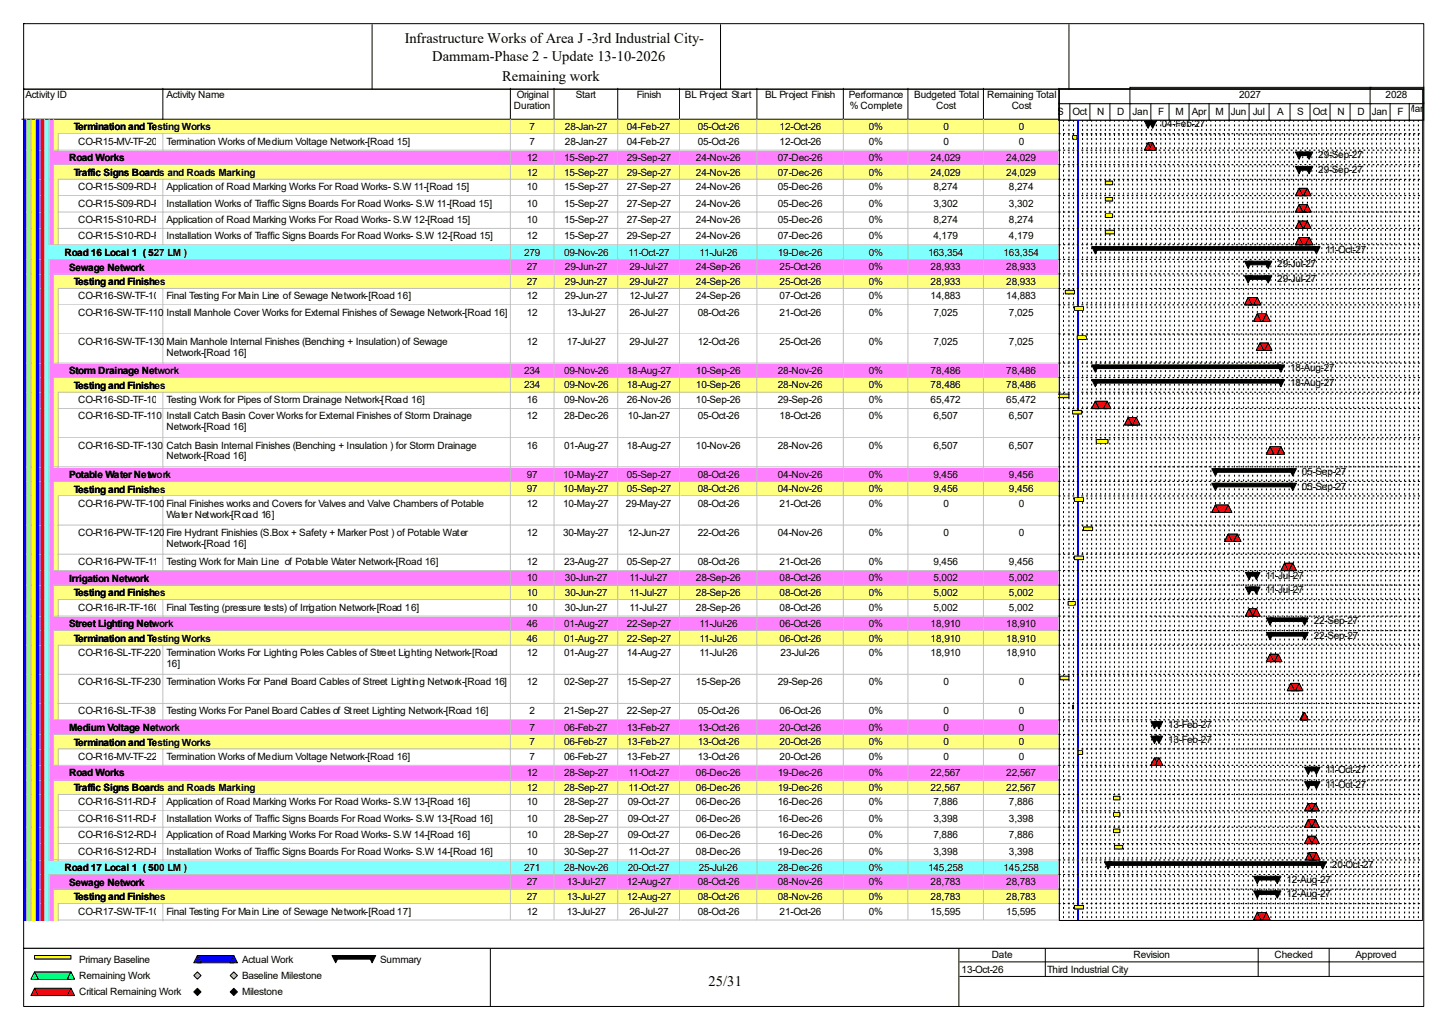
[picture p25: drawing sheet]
<svg xmlns="http://www.w3.org/2000/svg" width="420mm" height="297mm" viewBox="0 0 420 297" stroke-linecap="round" stroke-linejoin="round" font-family="sans-serif">
<defs><g id="words">
<g font-size="4.2">
<text x="117.3" y="12.4">Infrastructure Works of Area J -3rd Industrial City-</text>
<text x="125.3" y="17.7">Dammam-Phase 2 - Update 13-10-2026</text>
<text x="145.5" y="23.5">Remaining work</text>
<text x="205.4" y="285.6">25/31</text>
</g>
<g font-size="2.9">
<text x="7.4" y="28.4">Activity ID</text>
<text x="48.3" y="28.4">Activity Name</text>
<text x="149.8" y="28.4">Original</text>
<text x="166.9" y="28.4">Start</text>
<text x="184.6" y="28.4">Finish</text>
<text x="198.5" y="28.4">BL Project Start</text>
<text x="221.8" y="28.4">BL Project Finish</text>
<text x="246" y="28.4">Performance</text>
<text x="265" y="28.4">Budgeted Total</text>
<text x="286.1" y="28.4">Remaining Total</text>
<text x="359.2" y="28.4">2027</text>
<text x="401.6" y="28.4">2028</text>
<text x="149" y="31.6">Duration</text>
<text x="246.3" y="31.6">% Complete</text>
<text x="271.4" y="31.6">Cost</text>
<text x="293.2" y="31.6">Cost</text>
<text x="306.4" y="33.2">S</text>
<text x="310.9" y="33.2">Oct</text>
<text x="318" y="33.2">N</text>
<text x="323.8" y="33.2">D</text>
<text x="328.3" y="33.2">Jan</text>
<text x="335.7" y="33.2">F</text>
<text x="340.7" y="33.2">M</text>
<text x="345.4" y="33.2">Apr</text>
<text x="352.3" y="33.2">M</text>
<text x="356.8" y="33.2">Jun</text>
<text x="363.1" y="33.2">Jul</text>
<text x="370.2" y="33.2">A</text>
<text x="376" y="33.2">S</text>
<text x="380.5" y="33.2">Oct</text>
<text x="387.6" y="33.2">N</text>
<text x="393.4" y="33.2">D</text>
<text x="397.6" y="33.2">Jan</text>
<text x="405" y="33.2">F</text>
<text x="407.7" y="32.4">Mar</text>
<text x="21.4" y="37.8">Termination and Testing Works</text>
<text x="22.7" y="41.9">CO-R15-MV-TF-200</text>
<text x="48.3" y="41.9">Termination Works of Medium Voltage Network-[Road 15]</text>
<text x="153.5" y="37.7">7</text>
<text x="153.5" y="41.9">7</text>
<text x="163.7" y="37.7">28-Jan-27</text>
<text x="163.7" y="41.9">28-Jan-27</text>
<text x="181.7" y="37.7">04-Feb-27</text>
<text x="181.7" y="41.9">04-Feb-27</text>
<text x="202.3" y="37.7">05-Oct-26</text>
<text x="202.3" y="41.9">05-Oct-26</text>
<text x="226" y="37.7">12-Oct-26</text>
<text x="226" y="41.9">12-Oct-26</text>
<text x="251.8" y="37.7">0%</text>
<text x="251.8" y="41.9">0%</text>
<text x="273.4" y="37.7">0</text>
<text x="273.4" y="41.9">0</text>
<text x="295.3" y="37.7">0</text>
<text x="295.3" y="41.9">0</text>
<text x="336.7" y="36.9">04-Feb-27</text>
<text x="20" y="46.7">Road Works</text>
<text x="152.7" y="46.7">12</text>
<text x="163.5" y="46.7">15-Sep-27</text>
<text x="181.7" y="46.7">29-Sep-27</text>
<text x="201.7" y="46.7">24-Nov-26</text>
<text x="225.5" y="46.7">07-Dec-26</text>
<text x="251.8" y="46.7">0%</text>
<text x="269.7" y="46.7">24,029</text>
<text x="291.6" y="46.7">24,029</text>
<text x="382.1" y="45.9">29-Sep-27</text>
<text x="21.4" y="51">Traffic Signs Boards and Roads Marking</text>
<text x="152.7" y="50.9">12</text>
<text x="163.5" y="50.9">15-Sep-27</text>
<text x="181.7" y="50.9">29-Sep-27</text>
<text x="201.7" y="50.9">24-Nov-26</text>
<text x="225.5" y="50.9">07-Dec-26</text>
<text x="251.8" y="50.9">0%</text>
<text x="269.7" y="50.9">24,029</text>
<text x="291.6" y="50.9">24,029</text>
<text x="382.1" y="50.1">29-Sep-27</text>
<text x="22.7" y="55.1">CO-R15-S09-RD-F-160</text>
<text x="22.7" y="59.9">CO-R15-S09-RD-F-100</text>
<text x="48.3" y="55.1">Application of Road Marking Works For Road Works- S.W 11-[Road 15]</text>
<text x="48.3" y="59.9">Installation Works of Traffic Signs Boards For Road Works- S.W 11-[Road 15]</text>
<text x="152.7" y="55.1">10</text>
<text x="152.7" y="59.9">10</text>
<text x="163.5" y="55.1">15-Sep-27</text>
<text x="163.5" y="59.9">15-Sep-27</text>
<text x="181.7" y="55.1">27-Sep-27</text>
<text x="181.7" y="59.9">27-Sep-27</text>
<text x="201.7" y="55.1">24-Nov-26</text>
<text x="201.7" y="59.9">24-Nov-26</text>
<text x="225.5" y="55.1">05-Dec-26</text>
<text x="225.5" y="59.9">05-Dec-26</text>
<text x="251.8" y="55.1">0%</text>
<text x="251.8" y="59.9">0%</text>
<text x="270.6" y="55.1">8,274</text>
<text x="270.6" y="59.9">3,302</text>
<text x="292.4" y="55.1">8,274</text>
<text x="292.4" y="59.9">3,302</text>
<text x="22.7" y="64.6">CO-R15-S10-RD-F-170</text>
<text x="48.3" y="64.6">Application of Road Marking Works For Road Works- S.W 12-[Road 15]</text>
<text x="152.7" y="64.6">10</text>
<text x="163.5" y="64.6">15-Sep-27</text>
<text x="181.7" y="64.6">27-Sep-27</text>
<text x="201.7" y="64.6">24-Nov-26</text>
<text x="225.5" y="64.6">05-Dec-26</text>
<text x="251.8" y="64.6">0%</text>
<text x="270.6" y="64.6">8,274</text>
<text x="292.4" y="64.6">8,274</text>
<text x="22.7" y="69.3">CO-R15-S10-RD-F-130</text>
<text x="48.3" y="69.3">Installation Works of Traffic Signs Boards For Road Works- S.W 12-[Road 15]</text>
<text x="152.7" y="69.3">12</text>
<text x="163.5" y="69.3">15-Sep-27</text>
<text x="181.7" y="69.3">29-Sep-27</text>
<text x="201.7" y="69.3">24-Nov-26</text>
<text x="225.5" y="69.3">07-Dec-26</text>
<text x="251.8" y="69.3">0%</text>
<text x="270.6" y="69.3">4,179</text>
<text x="292.4" y="69.3">4,179</text>
<text x="18.7" y="74.2">Road 16 Local 1 ( 527 LM )</text>
<text x="151.9" y="74.1">279</text>
<text x="163.5" y="74.1">09-Nov-26</text>
<text x="182.2" y="74.1">11-Oct-27</text>
<text x="202.8" y="74.1">11-Jul-26</text>
<text x="225.5" y="74.1">19-Dec-26</text>
<text x="251.8" y="74.1">0%</text>
<text x="269" y="74.1">163,354</text>
<text x="290.9" y="74.1">163,354</text>
<text x="370.2" y="77.5">29-Jul-27</text>
<text x="384.2" y="73.3">11-Oct-27</text>
<text x="20" y="78.4">Sewage Network</text>
<text x="21.4" y="82.6">Testing and Finishes</text>
<text x="152.7" y="78.3">27</text>
<text x="152.7" y="82.5">27</text>
<text x="163.7" y="78.3">29-Jun-27</text>
<text x="163.7" y="82.5">29-Jun-27</text>
<text x="182.5" y="78.3">29-Jul-27</text>
<text x="182.5" y="82.5">29-Jul-27</text>
<text x="201.7" y="78.3">24-Sep-26</text>
<text x="201.7" y="82.5">24-Sep-26</text>
<text x="226" y="78.3">25-Oct-26</text>
<text x="226" y="82.5">25-Oct-26</text>
<text x="251.8" y="78.3">0%</text>
<text x="251.8" y="82.5">0%</text>
<text x="269.7" y="78.3">28,933</text>
<text x="269.7" y="82.5">28,933</text>
<text x="291.6" y="78.3">28,933</text>
<text x="291.6" y="82.5">28,933</text>
<text x="370.2" y="81.7">29-Jul-27</text>
<text x="22.7" y="86.7">CO-R16-SW-TF-100</text>
<text x="48.3" y="86.7">Final Testing For Main Line of Sewage Network-[Road 16]</text>
<text x="152.7" y="86.7">12</text>
<text x="163.7" y="86.7">29-Jun-27</text>
<text x="182.5" y="86.7">12-Jul-27</text>
<text x="201.7" y="86.7">24-Sep-26</text>
<text x="226" y="86.7">07-Oct-26</text>
<text x="251.8" y="86.7">0%</text>
<text x="269.7" y="86.7">14,883</text>
<text x="291.6" y="86.7">14,883</text>
<text x="22.7" y="91.5">CO-R16-SW-TF-110</text>
<text x="48.3" y="91.5">Install Manhole Cover Works for External Finishes of Sewage Network-[Road 16]</text>
<text x="152.7" y="91.5">12</text>
<text x="164.3" y="91.5">13-Jul-27</text>
<text x="182.5" y="91.5">26-Jul-27</text>
<text x="202.3" y="91.5">08-Oct-26</text>
<text x="226" y="91.5">21-Oct-26</text>
<text x="251.8" y="91.5">0%</text>
<text x="270.6" y="91.5">7,025</text>
<text x="292.4" y="91.5">7,025</text>
<text x="22.7" y="99.9">CO-R16-SW-TF-130</text>
<text x="48.3" y="99.9">Main Manhole Internal Finishes (Benching + Insulation) of Sewage</text>
<text x="152.7" y="99.9">12</text>
<text x="164.3" y="99.9">17-Jul-27</text>
<text x="182.5" y="99.9">29-Jul-27</text>
<text x="202.3" y="99.9">12-Oct-26</text>
<text x="226" y="99.9">25-Oct-26</text>
<text x="251.8" y="99.9">0%</text>
<text x="270.6" y="99.9">7,025</text>
<text x="292.4" y="99.9">7,025</text>
<text x="48.3" y="103.1">Network-[Road 16]</text>
<text x="373.9" y="107.6">18-Aug-27</text>
<text x="20" y="108.5">Storm Drainage Network</text>
<text x="21.4" y="112.6">Testing and Finishes</text>
<text x="151.9" y="108.4">234</text>
<text x="151.9" y="112.6">234</text>
<text x="163.5" y="108.4">09-Nov-26</text>
<text x="163.5" y="112.6">09-Nov-26</text>
<text x="181.7" y="108.4">18-Aug-27</text>
<text x="181.7" y="112.6">18-Aug-27</text>
<text x="201.7" y="108.4">10-Sep-26</text>
<text x="201.7" y="112.6">10-Sep-26</text>
<text x="225.5" y="108.4">28-Nov-26</text>
<text x="225.5" y="112.6">28-Nov-26</text>
<text x="251.8" y="108.4">0%</text>
<text x="251.8" y="112.6">0%</text>
<text x="269.7" y="108.4">78,486</text>
<text x="269.7" y="112.6">78,486</text>
<text x="291.6" y="108.4">78,486</text>
<text x="291.6" y="112.6">78,486</text>
<text x="373.9" y="111.8">18-Aug-27</text>
<text x="22.7" y="116.8">CO-R16-SD-TF-100</text>
<text x="48.3" y="116.8">Testing Work for Pipes of Storm Drainage Network-[Road 16]</text>
<text x="152.7" y="116.8">16</text>
<text x="163.5" y="116.8">09-Nov-26</text>
<text x="181.7" y="116.8">26-Nov-26</text>
<text x="201.7" y="116.8">10-Sep-26</text>
<text x="225.5" y="116.8">29-Sep-26</text>
<text x="251.8" y="116.8">0%</text>
<text x="269.7" y="116.8">65,472</text>
<text x="291.6" y="116.8">65,472</text>
<text x="22.7" y="121.5">CO-R16-SD-TF-110</text>
<text x="48.3" y="121.5">Install Catch Basin Cover Works for External Finishes of Storm Drainage</text>
<text x="48.3" y="124.7">Network-[Road 16]</text>
<text x="152.7" y="121.5">12</text>
<text x="163.5" y="121.5">28-Dec-26</text>
<text x="181.9" y="121.5">10-Jan-27</text>
<text x="202.3" y="121.5">05-Oct-26</text>
<text x="226" y="121.5">18-Oct-26</text>
<text x="251.8" y="121.5">0%</text>
<text x="270.6" y="121.5">6,507</text>
<text x="292.4" y="121.5">6,507</text>
<text x="22.7" y="130">CO-R16-SD-TF-130</text>
<text x="48.3" y="130">Catch Basin Internal Finishes (Benching + Insulation ) for Storm Drainage</text>
<text x="152.7" y="130">16</text>
<text x="163.5" y="130">01-Aug-27</text>
<text x="181.7" y="130">18-Aug-27</text>
<text x="201.7" y="130">10-Nov-26</text>
<text x="225.5" y="130">28-Nov-26</text>
<text x="251.8" y="130">0%</text>
<text x="270.6" y="130">6,507</text>
<text x="292.4" y="130">6,507</text>
<text x="48.3" y="133.1">Network-[Road 16]</text>
<text x="377.4" y="137.6">05-Sep-27</text>
<text x="20" y="138.5">Potable Water Network</text>
<text x="21.4" y="142.7">Testing and Finishes</text>
<text x="152.7" y="138.4">97</text>
<text x="152.7" y="142.7">97</text>
<text x="163.2" y="138.4">10-May-27</text>
<text x="163.2" y="142.7">10-May-27</text>
<text x="181.7" y="138.4">05-Sep-27</text>
<text x="181.7" y="142.7">05-Sep-27</text>
<text x="202.3" y="138.4">08-Oct-26</text>
<text x="202.3" y="142.7">08-Oct-26</text>
<text x="225.5" y="138.4">04-Nov-26</text>
<text x="225.5" y="142.7">04-Nov-26</text>
<text x="251.8" y="138.4">0%</text>
<text x="251.8" y="142.7">0%</text>
<text x="270.6" y="138.4">9,456</text>
<text x="270.6" y="142.7">9,456</text>
<text x="292.4" y="138.4">9,456</text>
<text x="292.4" y="142.7">9,456</text>
<text x="377.4" y="141.9">05-Sep-27</text>
<text x="22.7" y="146.9">CO-R16-PW-TF-100</text>
<text x="48.3" y="146.9">Final Finishes works and Covers for Valves and Valve Chambers of Potable</text>
<text x="152.7" y="146.9">12</text>
<text x="163.2" y="146.9">10-May-27</text>
<text x="181.4" y="146.9">29-May-27</text>
<text x="202.3" y="146.9">08-Oct-26</text>
<text x="226" y="146.9">21-Oct-26</text>
<text x="251.8" y="146.9">0%</text>
<text x="273.4" y="146.9">0</text>
<text x="295.3" y="146.9">0</text>
<text x="22.7" y="155.3">CO-R16-PW-TF-120</text>
<text x="48.3" y="150">Water Network-[Road 16]</text>
<text x="48.3" y="155.3">Fire Hydrant Finishies (S.Box + Safety + Marker Post ) of Potable Water</text>
<text x="152.7" y="155.3">12</text>
<text x="163.2" y="155.3">30-May-27</text>
<text x="181.9" y="155.3">12-Jun-27</text>
<text x="202.3" y="155.3">22-Oct-26</text>
<text x="225.5" y="155.3">04-Nov-26</text>
<text x="251.8" y="155.3">0%</text>
<text x="273.4" y="155.3">0</text>
<text x="295.3" y="155.3">0</text>
<text x="48.3" y="158.5">Network-[Road 16]</text>
<text x="22.7" y="163.7">CO-R16-PW-TF-110</text>
<text x="48.3" y="163.7">Testing Work for Main Line of Potable Water Network-[Road 16]</text>
<text x="152.7" y="163.7">12</text>
<text x="163.5" y="163.7">23-Aug-27</text>
<text x="181.7" y="163.7">05-Sep-27</text>
<text x="202.3" y="163.7">08-Oct-26</text>
<text x="226" y="163.7">21-Oct-26</text>
<text x="251.8" y="163.7">0%</text>
<text x="270.6" y="163.7">9,456</text>
<text x="292.4" y="163.7">9,456</text>
<text x="366.8" y="167.7">11-Jul-27</text>
<text x="20" y="168.6">Irrigation Network</text>
<text x="21.4" y="172.8">Testing and Finishes</text>
<text x="152.7" y="168.5">10</text>
<text x="152.7" y="172.7">10</text>
<text x="163.7" y="168.5">30-Jun-27</text>
<text x="163.7" y="172.7">30-Jun-27</text>
<text x="182.5" y="168.5">11-Jul-27</text>
<text x="182.5" y="172.7">11-Jul-27</text>
<text x="201.7" y="168.5">28-Sep-26</text>
<text x="201.7" y="172.7">28-Sep-26</text>
<text x="226" y="168.5">08-Oct-26</text>
<text x="226" y="172.7">08-Oct-26</text>
<text x="251.8" y="168.5">0%</text>
<text x="251.8" y="172.7">0%</text>
<text x="270.6" y="168.5">5,002</text>
<text x="270.6" y="172.7">5,002</text>
<text x="292.4" y="168.5">5,002</text>
<text x="292.4" y="172.7">5,002</text>
<text x="366.8" y="171.9">11-Jul-27</text>
<text x="22.7" y="176.9">CO-R16-IR-TF-160</text>
<text x="48.3" y="176.9">Final Testing (pressure tests) of Irrigation Network-[Road 16]</text>
<text x="152.7" y="176.9">10</text>
<text x="163.7" y="176.9">30-Jun-27</text>
<text x="182.5" y="176.9">11-Jul-27</text>
<text x="201.7" y="176.9">28-Sep-26</text>
<text x="226" y="176.9">08-Oct-26</text>
<text x="251.8" y="176.9">0%</text>
<text x="270.6" y="176.9">5,002</text>
<text x="292.4" y="176.9">5,002</text>
<text x="20" y="181.7">Street Lighting Network</text>
<text x="21.4" y="186">Termination and Testing Works</text>
<text x="152.7" y="181.7">46</text>
<text x="152.7" y="185.9">46</text>
<text x="163.5" y="181.7">01-Aug-27</text>
<text x="163.5" y="185.9">01-Aug-27</text>
<text x="181.7" y="181.7">22-Sep-27</text>
<text x="181.7" y="185.9">22-Sep-27</text>
<text x="202.8" y="181.7">11-Jul-26</text>
<text x="202.8" y="185.9">11-Jul-26</text>
<text x="226" y="181.7">06-Oct-26</text>
<text x="226" y="185.9">06-Oct-26</text>
<text x="251.8" y="181.7">0%</text>
<text x="251.8" y="185.9">0%</text>
<text x="269.7" y="181.7">18,910</text>
<text x="269.7" y="185.9">18,910</text>
<text x="291.6" y="181.7">18,910</text>
<text x="291.6" y="185.9">18,910</text>
<text x="380.8" y="180.9">22-Sep-27</text>
<text x="380.8" y="185.1">22-Sep-27</text>
<text x="22.7" y="190.1">CO-R16-SL-TF-220</text>
<text x="48.3" y="190.1">Termination Works For Lighting Poles Cables of Street Lighting Network-[Road</text>
<text x="152.7" y="190.1">12</text>
<text x="163.5" y="190.1">01-Aug-27</text>
<text x="181.7" y="190.1">14-Aug-27</text>
<text x="202.8" y="190.1">11-Jul-26</text>
<text x="226.2" y="190.1">23-Jul-26</text>
<text x="251.8" y="190.1">0%</text>
<text x="269.7" y="190.1">18,910</text>
<text x="291.6" y="190.1">18,910</text>
<text x="48.3" y="193.3">16]</text>
<text x="22.7" y="198.5">CO-R16-SL-TF-230</text>
<text x="48.3" y="198.5">Termination Works For Panel Board Cables of Street Lighting Network-[Road 16]</text>
<text x="152.7" y="198.5">12</text>
<text x="163.5" y="198.5">02-Sep-27</text>
<text x="181.7" y="198.5">15-Sep-27</text>
<text x="201.7" y="198.5">15-Sep-26</text>
<text x="225.5" y="198.5">29-Sep-26</text>
<text x="251.8" y="198.5">0%</text>
<text x="273.4" y="198.5">0</text>
<text x="295.3" y="198.5">0</text>
<text x="22.7" y="207">CO-R16-SL-TF-380</text>
<text x="48.3" y="207">Testing Works For Panel Board Cables of Street Lighting Network-[Road 16]</text>
<text x="153.5" y="207">2</text>
<text x="163.5" y="207">21-Sep-27</text>
<text x="181.7" y="207">22-Sep-27</text>
<text x="202.3" y="207">05-Oct-26</text>
<text x="226" y="207">06-Oct-26</text>
<text x="251.8" y="207">0%</text>
<text x="273.4" y="207">0</text>
<text x="295.3" y="207">0</text>
<text x="20" y="211.8">Medium Voltage Network</text>
<text x="153.5" y="211.8">7</text>
<text x="153.5" y="215.9">7</text>
<text x="163.5" y="211.8">06-Feb-27</text>
<text x="163.5" y="215.9">06-Feb-27</text>
<text x="181.7" y="211.8">13-Feb-27</text>
<text x="181.7" y="215.9">13-Feb-27</text>
<text x="202.3" y="211.8">13-Oct-26</text>
<text x="202.3" y="215.9">13-Oct-26</text>
<text x="226" y="211.8">20-Oct-26</text>
<text x="226" y="215.9">20-Oct-26</text>
<text x="251.8" y="211.8">0%</text>
<text x="251.8" y="215.9">0%</text>
<text x="273.4" y="211.8">0</text>
<text x="273.4" y="215.9">0</text>
<text x="295.3" y="211.8">0</text>
<text x="295.3" y="215.9">0</text>
<text x="338.6" y="210.9">13-Feb-27</text>
<text x="338.6" y="215.2">13-Feb-27</text>
<text x="21.4" y="216">Termination and Testing Works</text>
<text x="22.7" y="220.2">CO-R16-MV-TF-220</text>
<text x="48.3" y="220.2">Termination Works of Medium Voltage Network-[Road 16]</text>
<text x="153.5" y="220.2">7</text>
<text x="163.5" y="220.2">06-Feb-27</text>
<text x="181.7" y="220.2">13-Feb-27</text>
<text x="202.3" y="220.2">13-Oct-26</text>
<text x="226" y="220.2">20-Oct-26</text>
<text x="251.8" y="220.2">0%</text>
<text x="273.4" y="220.2">0</text>
<text x="295.3" y="220.2">0</text>
<text x="20" y="225">Road Works</text>
<text x="152.7" y="224.9">12</text>
<text x="163.5" y="224.9">28-Sep-27</text>
<text x="182.2" y="224.9">11-Oct-27</text>
<text x="201.7" y="224.9">06-Dec-26</text>
<text x="225.5" y="224.9">19-Dec-26</text>
<text x="251.8" y="224.9">0%</text>
<text x="269.7" y="224.9">22,567</text>
<text x="291.6" y="224.9">22,567</text>
<text x="384.2" y="224.1">11-Oct-27</text>
<text x="21.4" y="229.2">Traffic Signs Boards and Roads Marking</text>
<text x="22.7" y="233.3">CO-R16-S11-RD-F-160</text>
<text x="48.3" y="233.3">Application of Road Marking Works For Road Works- S.W 13-[Road 16]</text>
<text x="152.7" y="229.2">12</text>
<text x="152.7" y="233.3">10</text>
<text x="163.5" y="229.2">28-Sep-27</text>
<text x="163.5" y="233.3">28-Sep-27</text>
<text x="181.9" y="233.3">09-Oct-27</text>
<text x="182.2" y="229.2">11-Oct-27</text>
<text x="201.7" y="229.2">06-Dec-26</text>
<text x="201.7" y="233.3">06-Dec-26</text>
<text x="225.5" y="229.2">19-Dec-26</text>
<text x="225.5" y="233.3">16-Dec-26</text>
<text x="251.8" y="229.2">0%</text>
<text x="251.8" y="233.3">0%</text>
<text x="269.7" y="229.2">22,567</text>
<text x="270.6" y="233.3">7,886</text>
<text x="291.6" y="229.2">22,567</text>
<text x="292.4" y="233.3">7,886</text>
<text x="384.2" y="228.3">11-Oct-27</text>
<text x="22.7" y="238.1">CO-R16-S11-RD-F-100</text>
<text x="48.3" y="238.1">Installation Works of Traffic Signs Boards For Road Works- S.W 13-[Road 16]</text>
<text x="152.7" y="238.1">10</text>
<text x="163.5" y="238.1">28-Sep-27</text>
<text x="181.9" y="238.1">09-Oct-27</text>
<text x="201.7" y="238.1">06-Dec-26</text>
<text x="225.5" y="238.1">16-Dec-26</text>
<text x="251.8" y="238.1">0%</text>
<text x="270.6" y="238.1">3,398</text>
<text x="292.4" y="238.1">3,398</text>
<text x="22.7" y="242.9">CO-R16-S12-RD-F-170</text>
<text x="48.3" y="242.9">Application of Road Marking Works For Road Works- S.W 14-[Road 16]</text>
<text x="152.7" y="242.9">10</text>
<text x="163.5" y="242.9">28-Sep-27</text>
<text x="181.9" y="242.9">09-Oct-27</text>
<text x="201.7" y="242.9">06-Dec-26</text>
<text x="225.5" y="242.9">16-Dec-26</text>
<text x="251.8" y="242.9">0%</text>
<text x="270.6" y="242.9">7,886</text>
<text x="292.4" y="242.9">7,886</text>
<text x="22.7" y="247.6">CO-R16-S12-RD-F-130</text>
<text x="48.3" y="247.6">Installation Works of Traffic Signs Boards For Road Works- S.W 14-[Road 16]</text>
<text x="152.7" y="247.6">10</text>
<text x="163.5" y="247.6">30-Sep-27</text>
<text x="182.2" y="247.6">11-Oct-27</text>
<text x="201.7" y="247.6">08-Dec-26</text>
<text x="225.5" y="247.6">19-Dec-26</text>
<text x="251.8" y="247.6">0%</text>
<text x="270.6" y="247.6">3,398</text>
<text x="292.4" y="247.6">3,398</text>
<text x="386" y="251.5">20-Oct-27</text>
<text x="18.7" y="252.4">Road 17 Local 1 ( 500 LM )</text>
<text x="20" y="256.6">Sewage Network</text>
<text x="151.9" y="252.3">271</text>
<text x="152.7" y="256.5">27</text>
<text x="163.5" y="252.3">28-Nov-26</text>
<text x="164.3" y="256.5">13-Jul-27</text>
<text x="181.7" y="256.5">12-Aug-27</text>
<text x="181.9" y="252.3">20-Oct-27</text>
<text x="202.3" y="256.5">08-Oct-26</text>
<text x="202.5" y="252.3">25-Jul-26</text>
<text x="225.5" y="252.3">28-Dec-26</text>
<text x="225.5" y="256.5">08-Nov-26</text>
<text x="251.8" y="252.3">0%</text>
<text x="251.8" y="256.5">0%</text>
<text x="269" y="252.3">145,258</text>
<text x="269.7" y="256.5">28,783</text>
<text x="290.9" y="252.3">145,258</text>
<text x="291.6" y="256.5">28,783</text>
<text x="372.9" y="255.8">12-Aug-27</text>
<text x="21.4" y="260.9">Testing and Finishes</text>
<text x="152.7" y="260.8">27</text>
<text x="164.3" y="260.8">13-Jul-27</text>
<text x="181.7" y="260.8">12-Aug-27</text>
<text x="202.3" y="260.8">08-Oct-26</text>
<text x="225.5" y="260.8">08-Nov-26</text>
<text x="251.8" y="260.8">0%</text>
<text x="269.7" y="260.8">28,783</text>
<text x="291.6" y="260.8">28,783</text>
<text x="372.9" y="260">12-Aug-27</text>
<text x="22.7" y="265">CO-R17-SW-TF-100</text>
<text x="48.3" y="265">Final Testing For Main Line of Sewage Network-[Road 17]</text>
<text x="152.7" y="265">12</text>
<text x="164.3" y="265">13-Jul-27</text>
<text x="182.5" y="265">26-Jul-27</text>
<text x="202.3" y="265">08-Oct-26</text>
<text x="226" y="265">21-Oct-26</text>
<text x="251.8" y="265">0%</text>
<text x="269.7" y="265">15,595</text>
<text x="291.6" y="265">15,595</text>
<text x="22.9" y="279">Primary Baseline</text>
<text x="70.1" y="279">Actual Work</text>
<text x="110.2" y="279">Summary</text>
<text x="278.7" y="281.9">13-Oct-26</text>
<text x="287.4" y="277.7">Date</text>
<text x="303.5" y="281.9">Third Industrial City</text>
<text x="328.5" y="277.7">Revision</text>
<text x="369.4" y="277.7">Checked</text>
<text x="392.9" y="277.7">Approved</text>
<text x="22.9" y="283.7">Remaining Work</text>
<text x="70.1" y="283.7">Baseline Milestone</text>
<text x="22.9" y="288.5">Critical Remaining Work</text>
<text x="70.1" y="288.5">Milestone</text>
</g>
</g></defs>
<path d="M47.2 25.6v8.9h-40.9" fill="none" stroke="#000" stroke-width=".29"/>
<path d="M47.5 25.6h100.7v9.2h-100.7z" fill="#fff"/>
<path d="M147.9 25.6v8.9h-100.7" fill="none" stroke="#000" stroke-width=".29"/>
<path d="M148.2 25.6h12.7v9.2h-12.7z" fill="#fff"/>
<path d="M160.6 25.6v8.9h-12.7" fill="none" stroke="#000" stroke-width=".29"/>
<path d="M160.9 25.6h18.4v9.2h-18.4z" fill="#fff"/>
<path d="M179 25.6v8.9h-18.4" fill="none" stroke="#000" stroke-width=".29"/>
<path d="M179.3 25.6h17.9v9.2h-17.9z" fill="#fff"/>
<path d="M197 25.6v8.9h-18" fill="none" stroke="#000" stroke-width=".29"/>
<path d="M197.2 25.6h22.5v9.2h-22.5z" fill="#fff"/>
<path d="M219.4 25.6v8.9h-22.4" fill="none" stroke="#000" stroke-width=".29"/>
<path d="M219.7 25.6h25v9.2h-25z" fill="#fff"/>
<path d="M244.4 25.6v8.9h-25" fill="none" stroke="#000" stroke-width=".29"/>
<path d="M244.7 25.6h18.7v9.2h-18.7z" fill="#fff"/>
<path d="M263.2 25.6v8.9h-18.8" fill="none" stroke="#000" stroke-width=".29"/>
<path d="M263.4 25.6h21.9v9.2h-21.9z" fill="#fff"/>
<path d="M285 25.6v8.9h-21.8" fill="none" stroke="#000" stroke-width=".29"/>
<path d="M285.3 25.6h21.9v9.2h-21.9z" fill="#fff"/>
<path d="M306.9 25.6v8.9h-21.9" fill="none" stroke="#000" stroke-width=".29"/>
<path d="M6.6 34.8h1.3v4.2h-1.3z" fill="#00f"/>
<path d="M7.6 34.5v4.5" fill="none" stroke="#c0c0c0" stroke-width=".29"/>
<path d="M7.9 34.8h1.3v4.2h-1.3z" fill="#80ff80"/>
<path d="M9 34.5v4.5" fill="none" stroke="#c0c0c0" stroke-width=".29"/>
<path d="M9.2 34.8h1.3v4.2h-1.3z" fill="#ff0"/>
<path d="M10.3 34.5v4.5" fill="none" stroke="#c0c0c0" stroke-width=".29"/>
<path d="M10.5 34.8h1.4v4.2h-1.4z" fill="#00f"/>
<path d="M11.6 34.5v4.5" fill="none" stroke="#c0c0c0" stroke-width=".29"/>
<path d="M11.9 34.8h1.3v4.2h-1.3z" fill="#f00"/>
<path d="M12.9 34.5v4.5" fill="none" stroke="#c0c0c0" stroke-width=".29"/>
<path d="M13.2 34.8h1.3v4.2h-1.3z" fill="#80ffff"/>
<path d="M14.2 34.5v4.5" fill="none" stroke="#c0c0c0" stroke-width=".29"/>
<path d="M14.5 34.8h1.3v4.2h-1.3z" fill="#ff80ff"/>
<path d="M15.6 34.5v4.5" fill="none" stroke="#c0c0c0" stroke-width=".29"/>
<path d="M15.8 34.8h31.7v4.2h-31.7z" fill="#ffff80"/>
<path d="M16.9 38.8h30.6" fill="none" stroke="#c0c0c0" stroke-width=".29"/>
<path d="M47.5 34.8h100.7v4.2h-100.7z" fill="#ffff80"/>
<path d="M147.9 34.5v4.3h-100.4" fill="none" stroke="#c0c0c0" stroke-width=".29"/>
<path d="M148.2 34.8h12.7v4.2h-12.7z" fill="#ffff80"/>
<path d="M160.6 34.5v4.3h-12.4" fill="none" stroke="#c0c0c0" stroke-width=".29"/>
<path d="M160.9 34.8h18.4v4.2h-18.4z" fill="#ffff80"/>
<path d="M179 34.5v4.3h-18.1" fill="none" stroke="#c0c0c0" stroke-width=".29"/>
<path d="M179.3 34.8h17.9v4.2h-17.9z" fill="#ffff80"/>
<path d="M197 34.5v4.3h-17.7" fill="none" stroke="#c0c0c0" stroke-width=".29"/>
<path d="M197.2 34.8h22.5v4.2h-22.5z" fill="#ffff80"/>
<path d="M219.4 34.5v4.3h-22.2" fill="none" stroke="#c0c0c0" stroke-width=".29"/>
<path d="M219.7 34.8h25v4.2h-25z" fill="#ffff80"/>
<path d="M244.4 34.5v4.3h-24.7" fill="none" stroke="#c0c0c0" stroke-width=".29"/>
<path d="M244.7 34.8h18.7v4.2h-18.7z" fill="#ffff80"/>
<path d="M263.2 34.5v4.3h-18.5" fill="none" stroke="#c0c0c0" stroke-width=".29"/>
<path d="M263.4 34.8h21.9v4.2h-21.9z" fill="#ffff80"/>
<path d="M285 34.5v4.3h-21.6" fill="none" stroke="#c0c0c0" stroke-width=".29"/>
<path d="M285.3 34.8h21.9v4.2h-21.9z" fill="#ffff80"/>
<path d="M306.9 34.5v4.3h-21.6" fill="none" stroke="#c0c0c0" stroke-width=".29"/>
<path d="M6.6 39h1.3v4.8h-1.3z" fill="#00f"/>
<path d="M7.6 38.8v5" fill="none" stroke="#c0c0c0" stroke-width=".29"/>
<path d="M7.9 39h1.3v4.8h-1.3z" fill="#80ff80"/>
<path d="M9 38.8v5" fill="none" stroke="#c0c0c0" stroke-width=".29"/>
<path d="M9.2 39h1.3v4.8h-1.3z" fill="#ff0"/>
<path d="M10.3 38.8v5" fill="none" stroke="#c0c0c0" stroke-width=".29"/>
<path d="M10.5 39h1.4v4.8h-1.4z" fill="#00f"/>
<path d="M11.6 38.8v5" fill="none" stroke="#c0c0c0" stroke-width=".29"/>
<path d="M11.9 39h1.3v4.8h-1.3z" fill="#f00"/>
<path d="M12.9 38.8v5" fill="none" stroke="#c0c0c0" stroke-width=".29"/>
<path d="M13.2 39h1.3v4.8h-1.3z" fill="#80ffff"/>
<path d="M14.2 38.8v5" fill="none" stroke="#c0c0c0" stroke-width=".29"/>
<path d="M14.5 39h1.3v4.8h-1.3z" fill="#ff80ff"/>
<path d="M15.6 38.8v5" fill="none" stroke="#c0c0c0" stroke-width=".29"/>
<path d="M15.8 39h1.3v4.8h-1.3z" fill="#ffff80"/>
<path d="M16.9 38.8v5M15.6 43.5h1.5" fill="none" stroke="#c0c0c0" stroke-width=".29"/>
<path d="M17.1 39h30.4v4.8h-30.4z" fill="#fff"/>
<path d="M47.2 38.8v5M16.9 43.5h30.6" fill="none" stroke="#c0c0c0" stroke-width=".29"/>
<path d="M47.5 39h100.7v4.8h-100.7z" fill="#fff"/>
<path d="M147.9 38.8v4.7h-100.4" fill="none" stroke="#c0c0c0" stroke-width=".29"/>
<path d="M148.2 39h12.7v4.8h-12.7z" fill="#fff"/>
<path d="M160.6 38.8v4.7h-12.4" fill="none" stroke="#c0c0c0" stroke-width=".29"/>
<path d="M160.9 39h18.4v4.8h-18.4z" fill="#fff"/>
<path d="M179 38.8v4.7h-18.1" fill="none" stroke="#c0c0c0" stroke-width=".29"/>
<path d="M179.3 39h17.9v4.8h-17.9z" fill="#fff"/>
<path d="M197 38.8v4.7h-17.7" fill="none" stroke="#c0c0c0" stroke-width=".29"/>
<path d="M197.2 39h22.5v4.8h-22.5z" fill="#fff"/>
<path d="M219.4 38.8v4.7h-22.2" fill="none" stroke="#c0c0c0" stroke-width=".29"/>
<path d="M219.7 39h25v4.8h-25z" fill="#fff"/>
<path d="M244.4 38.8v4.7h-24.7" fill="none" stroke="#c0c0c0" stroke-width=".29"/>
<path d="M244.7 39h18.7v4.8h-18.7z" fill="#fff"/>
<path d="M263.2 38.8v4.7h-18.5" fill="none" stroke="#c0c0c0" stroke-width=".29"/>
<path d="M263.4 39h21.9v4.8h-21.9z" fill="#fff"/>
<path d="M285 38.8v4.7h-21.6" fill="none" stroke="#c0c0c0" stroke-width=".29"/>
<path d="M285.3 39h21.9v4.8h-21.9z" fill="#fff"/>
<path d="M306.9 38.8v4.7h-21.6" fill="none" stroke="#c0c0c0" stroke-width=".29"/>
<path d="M6.6 43.8h1.3v4.2h-1.3z" fill="#00f"/>
<path d="M7.6 43.5v4.5" fill="none" stroke="#c0c0c0" stroke-width=".29"/>
<path d="M7.9 43.8h1.3v4.2h-1.3z" fill="#80ff80"/>
<path d="M9 43.5v4.5" fill="none" stroke="#c0c0c0" stroke-width=".29"/>
<path d="M9.2 43.8h1.3v4.2h-1.3z" fill="#ff0"/>
<path d="M10.3 43.5v4.5" fill="none" stroke="#c0c0c0" stroke-width=".29"/>
<path d="M10.5 43.8h1.4v4.2h-1.4z" fill="#00f"/>
<path d="M11.6 43.5v4.5" fill="none" stroke="#c0c0c0" stroke-width=".29"/>
<path d="M11.9 43.8h1.3v4.2h-1.3z" fill="#f00"/>
<path d="M12.9 43.5v4.5" fill="none" stroke="#c0c0c0" stroke-width=".29"/>
<path d="M13.2 43.8h1.3v4.2h-1.3z" fill="#80ffff"/>
<path d="M14.2 43.5v4.5" fill="none" stroke="#c0c0c0" stroke-width=".29"/>
<path d="M14.5 43.8h33v4.2h-33z" fill="#ff80ff"/>
<path d="M15.6 47.7h31.9" fill="none" stroke="#c0c0c0" stroke-width=".29"/>
<path d="M47.5 43.8h100.7v4.2h-100.7z" fill="#ff80ff"/>
<path d="M147.9 43.5v4.2h-100.4" fill="none" stroke="#c0c0c0" stroke-width=".29"/>
<path d="M148.2 43.8h12.7v4.2h-12.7z" fill="#ff80ff"/>
<path d="M160.6 43.5v4.2h-12.4" fill="none" stroke="#c0c0c0" stroke-width=".29"/>
<path d="M160.9 43.8h18.4v4.2h-18.4z" fill="#ff80ff"/>
<path d="M179 43.5v4.2h-18.1" fill="none" stroke="#c0c0c0" stroke-width=".29"/>
<path d="M179.3 43.8h17.9v4.2h-17.9z" fill="#ff80ff"/>
<path d="M197 43.5v4.2h-17.7" fill="none" stroke="#c0c0c0" stroke-width=".29"/>
<path d="M197.2 43.8h22.5v4.2h-22.5z" fill="#ff80ff"/>
<path d="M219.4 43.5v4.2h-22.2" fill="none" stroke="#c0c0c0" stroke-width=".29"/>
<path d="M219.7 43.8h25v4.2h-25z" fill="#ff80ff"/>
<path d="M244.4 43.5v4.2h-24.7" fill="none" stroke="#c0c0c0" stroke-width=".29"/>
<path d="M244.7 43.8h18.7v4.2h-18.7z" fill="#ff80ff"/>
<path d="M263.2 43.5v4.2h-18.5" fill="none" stroke="#c0c0c0" stroke-width=".29"/>
<path d="M263.4 43.8h21.9v4.2h-21.9z" fill="#ff80ff"/>
<path d="M285 43.5v4.2h-21.6" fill="none" stroke="#c0c0c0" stroke-width=".29"/>
<path d="M285.3 43.8h21.9v4.2h-21.9z" fill="#ff80ff"/>
<path d="M306.9 43.5v4.2h-21.6" fill="none" stroke="#c0c0c0" stroke-width=".29"/>
<path d="M6.6 48h1.3v4.2h-1.3z" fill="#00f"/>
<path d="M7.6 47.7v4.5" fill="none" stroke="#c0c0c0" stroke-width=".29"/>
<path d="M7.9 48h1.3v4.2h-1.3z" fill="#80ff80"/>
<path d="M9 47.7v4.5" fill="none" stroke="#c0c0c0" stroke-width=".29"/>
<path d="M9.2 48h1.3v4.2h-1.3z" fill="#ff0"/>
<path d="M10.3 47.7v4.5" fill="none" stroke="#c0c0c0" stroke-width=".29"/>
<path d="M10.5 48h1.4v4.2h-1.4z" fill="#00f"/>
<path d="M11.6 47.7v4.5" fill="none" stroke="#c0c0c0" stroke-width=".29"/>
<path d="M11.9 48h1.3v4.2h-1.3z" fill="#f00"/>
<path d="M12.9 47.7v4.5" fill="none" stroke="#c0c0c0" stroke-width=".29"/>
<path d="M13.2 48h1.3v4.2h-1.3z" fill="#80ffff"/>
<path d="M14.2 47.7v4.5" fill="none" stroke="#c0c0c0" stroke-width=".29"/>
<path d="M14.5 48h1.3v4.2h-1.3z" fill="#ff80ff"/>
<path d="M15.6 47.7v4.5" fill="none" stroke="#c0c0c0" stroke-width=".29"/>
<path d="M15.8 48h31.7v4.2h-31.7z" fill="#ffff80"/>
<path d="M16.9 51.9h30.6" fill="none" stroke="#c0c0c0" stroke-width=".29"/>
<path d="M47.5 48h100.7v4.2h-100.7z" fill="#ffff80"/>
<path d="M147.9 47.7v4.2h-100.4" fill="none" stroke="#c0c0c0" stroke-width=".29"/>
<path d="M148.2 48h12.7v4.2h-12.7z" fill="#ffff80"/>
<path d="M160.6 47.7v4.2h-12.4" fill="none" stroke="#c0c0c0" stroke-width=".29"/>
<path d="M160.9 48h18.4v4.2h-18.4z" fill="#ffff80"/>
<path d="M179 47.7v4.2h-18.1" fill="none" stroke="#c0c0c0" stroke-width=".29"/>
<path d="M179.3 48h17.9v4.2h-17.9z" fill="#ffff80"/>
<path d="M197 47.7v4.2h-17.7" fill="none" stroke="#c0c0c0" stroke-width=".29"/>
<path d="M197.2 48h22.5v4.2h-22.5z" fill="#ffff80"/>
<path d="M219.4 47.7v4.2h-22.2" fill="none" stroke="#c0c0c0" stroke-width=".29"/>
<path d="M219.7 48h25v4.2h-25z" fill="#ffff80"/>
<path d="M244.4 47.7v4.2h-24.7" fill="none" stroke="#c0c0c0" stroke-width=".29"/>
<path d="M244.7 48h18.7v4.2h-18.7z" fill="#ffff80"/>
<path d="M263.2 47.7v4.2h-18.5" fill="none" stroke="#c0c0c0" stroke-width=".29"/>
<path d="M263.4 48h21.9v4.2h-21.9z" fill="#ffff80"/>
<path d="M285 47.7v4.2h-21.6" fill="none" stroke="#c0c0c0" stroke-width=".29"/>
<path d="M285.3 48h21.9v4.2h-21.9z" fill="#ffff80"/>
<path d="M306.9 47.7v4.2h-21.6" fill="none" stroke="#c0c0c0" stroke-width=".29"/>
<path d="M6.6 52.2h1.3v4.7h-1.3z" fill="#00f"/>
<path d="M7.6 51.9v5.1" fill="none" stroke="#c0c0c0" stroke-width=".29"/>
<path d="M7.9 52.2h1.3v4.7h-1.3z" fill="#80ff80"/>
<path d="M9 51.9v5.1" fill="none" stroke="#c0c0c0" stroke-width=".29"/>
<path d="M9.2 52.2h1.3v4.7h-1.3z" fill="#ff0"/>
<path d="M10.3 51.9v5.1" fill="none" stroke="#c0c0c0" stroke-width=".29"/>
<path d="M10.5 52.2h1.4v4.7h-1.4z" fill="#00f"/>
<path d="M11.6 51.9v5.1" fill="none" stroke="#c0c0c0" stroke-width=".29"/>
<path d="M11.9 52.2h1.3v4.7h-1.3z" fill="#f00"/>
<path d="M12.9 51.9v5.1" fill="none" stroke="#c0c0c0" stroke-width=".29"/>
<path d="M13.2 52.2h1.3v4.7h-1.3z" fill="#80ffff"/>
<path d="M14.2 51.9v5.1" fill="none" stroke="#c0c0c0" stroke-width=".29"/>
<path d="M14.5 52.2h1.3v4.7h-1.3z" fill="#ff80ff"/>
<path d="M15.6 51.9v5.1" fill="none" stroke="#c0c0c0" stroke-width=".29"/>
<path d="M15.8 52.2h1.3v4.7h-1.3z" fill="#ffff80"/>
<path d="M16.9 51.9v5.1" fill="none" stroke="#c0c0c0" stroke-width=".29"/>
<path d="M17.1 52.2h30.4v4.7h-30.4z" fill="#fff"/>
<path d="M16.9 56.7h30.6M47.2 51.9v5.1" fill="none" stroke="#c0c0c0" stroke-width=".29"/>
<path d="M47.5 52.2h100.7v4.7h-100.7z" fill="#fff"/>
<path d="M147.9 51.9v4.8h-100.4" fill="none" stroke="#c0c0c0" stroke-width=".29"/>
<path d="M148.2 52.2h12.7v4.7h-12.7z" fill="#fff"/>
<path d="M160.6 51.9v4.8h-12.4" fill="none" stroke="#c0c0c0" stroke-width=".29"/>
<path d="M160.9 52.2h18.4v4.7h-18.4z" fill="#fff"/>
<path d="M179 51.9v4.8h-18.1" fill="none" stroke="#c0c0c0" stroke-width=".29"/>
<path d="M179.3 52.2h17.9v4.7h-17.9z" fill="#fff"/>
<path d="M197 51.9v4.8h-17.7" fill="none" stroke="#c0c0c0" stroke-width=".29"/>
<path d="M197.2 52.2h22.5v4.7h-22.5z" fill="#fff"/>
<path d="M219.4 51.9v4.8h-22.2" fill="none" stroke="#c0c0c0" stroke-width=".29"/>
<path d="M219.7 52.2h25v4.7h-25z" fill="#fff"/>
<path d="M244.4 51.9v4.8h-24.7" fill="none" stroke="#c0c0c0" stroke-width=".29"/>
<path d="M244.7 52.2h18.7v4.7h-18.7z" fill="#fff"/>
<path d="M263.2 51.9v4.8h-18.5" fill="none" stroke="#c0c0c0" stroke-width=".29"/>
<path d="M263.4 52.2h21.9v4.7h-21.9z" fill="#fff"/>
<path d="M285 51.9v4.8h-21.6" fill="none" stroke="#c0c0c0" stroke-width=".29"/>
<path d="M285.3 52.2h21.9v4.7h-21.9z" fill="#fff"/>
<path d="M306.9 51.9v4.8h-21.6" fill="none" stroke="#c0c0c0" stroke-width=".29"/>
<path d="M6.6 56.9h1.3v4.8h-1.3z" fill="#00f"/>
<path d="M7.6 56.7v5" fill="none" stroke="#c0c0c0" stroke-width=".29"/>
<path d="M7.9 56.9h1.3v4.8h-1.3z" fill="#80ff80"/>
<path d="M9 56.7v5" fill="none" stroke="#c0c0c0" stroke-width=".29"/>
<path d="M9.2 56.9h1.3v4.8h-1.3z" fill="#ff0"/>
<path d="M10.3 56.7v5" fill="none" stroke="#c0c0c0" stroke-width=".29"/>
<path d="M10.5 56.9h1.4v4.8h-1.4z" fill="#00f"/>
<path d="M11.6 56.7v5" fill="none" stroke="#c0c0c0" stroke-width=".29"/>
<path d="M11.9 56.9h1.3v4.8h-1.3z" fill="#f00"/>
<path d="M12.9 56.7v5" fill="none" stroke="#c0c0c0" stroke-width=".29"/>
<path d="M13.2 56.9h1.3v4.8h-1.3z" fill="#80ffff"/>
<path d="M14.2 56.7v5" fill="none" stroke="#c0c0c0" stroke-width=".29"/>
<path d="M14.5 56.9h1.3v4.8h-1.3z" fill="#ff80ff"/>
<path d="M15.6 56.7v5" fill="none" stroke="#c0c0c0" stroke-width=".29"/>
<path d="M15.8 56.9h1.3v4.8h-1.3z" fill="#ffff80"/>
<path d="M16.9 56.7v5" fill="none" stroke="#c0c0c0" stroke-width=".29"/>
<path d="M17.1 56.9h30.4v4.8h-30.4z" fill="#fff"/>
<path d="M47.2 56.7v5M16.9 61.4h30.6" fill="none" stroke="#c0c0c0" stroke-width=".29"/>
<path d="M47.5 56.9h100.7v4.8h-100.7z" fill="#fff"/>
<path d="M147.9 56.7v4.7h-100.4" fill="none" stroke="#c0c0c0" stroke-width=".29"/>
<path d="M148.2 56.9h12.7v4.8h-12.7z" fill="#fff"/>
<path d="M160.6 56.7v4.7h-12.4" fill="none" stroke="#c0c0c0" stroke-width=".29"/>
<path d="M160.9 56.9h18.4v4.8h-18.4z" fill="#fff"/>
<path d="M179 56.7v4.7h-18.1" fill="none" stroke="#c0c0c0" stroke-width=".29"/>
<path d="M179.3 56.9h17.9v4.8h-17.9z" fill="#fff"/>
<path d="M197 56.7v4.7h-17.7" fill="none" stroke="#c0c0c0" stroke-width=".29"/>
<path d="M197.2 56.9h22.5v4.8h-22.5z" fill="#fff"/>
<path d="M219.4 56.7v4.7h-22.2" fill="none" stroke="#c0c0c0" stroke-width=".29"/>
<path d="M219.7 56.9h25v4.8h-25z" fill="#fff"/>
<path d="M244.4 56.7v4.7h-24.7" fill="none" stroke="#c0c0c0" stroke-width=".29"/>
<path d="M244.7 56.9h18.7v4.8h-18.7z" fill="#fff"/>
<path d="M263.2 56.7v4.7h-18.5" fill="none" stroke="#c0c0c0" stroke-width=".29"/>
<path d="M263.4 56.9h21.9v4.8h-21.9z" fill="#fff"/>
<path d="M285 56.7v4.7h-21.6" fill="none" stroke="#c0c0c0" stroke-width=".29"/>
<path d="M285.3 56.9h21.9v4.8h-21.9z" fill="#fff"/>
<path d="M306.9 56.7v4.7h-21.6" fill="none" stroke="#c0c0c0" stroke-width=".29"/>
<path d="M6.6 61.7h1.3v4.8h-1.3z" fill="#00f"/>
<path d="M7.6 61.4v5.1" fill="none" stroke="#c0c0c0" stroke-width=".29"/>
<path d="M7.9 61.7h1.3v4.8h-1.3z" fill="#80ff80"/>
<path d="M9 61.4v5.1" fill="none" stroke="#c0c0c0" stroke-width=".29"/>
<path d="M9.2 61.7h1.3v4.8h-1.3z" fill="#ff0"/>
<path d="M10.3 61.4v5.1" fill="none" stroke="#c0c0c0" stroke-width=".29"/>
<path d="M10.5 61.7h1.4v4.8h-1.4z" fill="#00f"/>
<path d="M11.6 61.4v5.1" fill="none" stroke="#c0c0c0" stroke-width=".29"/>
<path d="M11.9 61.7h1.3v4.8h-1.3z" fill="#f00"/>
<path d="M12.9 61.4v5.1" fill="none" stroke="#c0c0c0" stroke-width=".29"/>
<path d="M13.2 61.7h1.3v4.8h-1.3z" fill="#80ffff"/>
<path d="M14.2 61.4v5.1" fill="none" stroke="#c0c0c0" stroke-width=".29"/>
<path d="M14.5 61.7h1.3v4.8h-1.3z" fill="#ff80ff"/>
<path d="M15.6 61.4v5.1" fill="none" stroke="#c0c0c0" stroke-width=".29"/>
<path d="M15.8 61.7h1.3v4.8h-1.3z" fill="#ffff80"/>
<path d="M16.9 61.4v5.1" fill="none" stroke="#c0c0c0" stroke-width=".29"/>
<path d="M17.1 61.7h30.4v4.8h-30.4z" fill="#fff"/>
<path d="M16.9 66.2h30.6M47.2 61.4v5.1" fill="none" stroke="#c0c0c0" stroke-width=".29"/>
<path d="M47.5 61.7h100.7v4.8h-100.7z" fill="#fff"/>
<path d="M147.9 61.4v4.8h-100.4" fill="none" stroke="#c0c0c0" stroke-width=".29"/>
<path d="M148.2 61.7h12.7v4.8h-12.7z" fill="#fff"/>
<path d="M160.6 61.4v4.8h-12.4" fill="none" stroke="#c0c0c0" stroke-width=".29"/>
<path d="M160.9 61.7h18.4v4.8h-18.4z" fill="#fff"/>
<path d="M179 61.4v4.8h-18.1" fill="none" stroke="#c0c0c0" stroke-width=".29"/>
<path d="M179.3 61.7h17.9v4.8h-17.9z" fill="#fff"/>
<path d="M197 61.4v4.8h-17.7" fill="none" stroke="#c0c0c0" stroke-width=".29"/>
<path d="M197.2 61.7h22.5v4.8h-22.5z" fill="#fff"/>
<path d="M219.4 61.4v4.8h-22.2" fill="none" stroke="#c0c0c0" stroke-width=".29"/>
<path d="M219.7 61.7h25v4.8h-25z" fill="#fff"/>
<path d="M244.4 61.4v4.8h-24.7" fill="none" stroke="#c0c0c0" stroke-width=".29"/>
<path d="M244.7 61.7h18.7v4.8h-18.7z" fill="#fff"/>
<path d="M263.2 61.4v4.8h-18.5" fill="none" stroke="#c0c0c0" stroke-width=".29"/>
<path d="M263.4 61.7h21.9v4.8h-21.9z" fill="#fff"/>
<path d="M285 61.4v4.8h-21.6" fill="none" stroke="#c0c0c0" stroke-width=".29"/>
<path d="M285.3 61.7h21.9v4.8h-21.9z" fill="#fff"/>
<path d="M306.9 61.4v4.8h-21.6" fill="none" stroke="#c0c0c0" stroke-width=".29"/>
<path d="M6.6 66.5h1.3v4.7h-1.3z" fill="#00f"/>
<path d="M7.6 66.2v5" fill="none" stroke="#c0c0c0" stroke-width=".29"/>
<path d="M7.9 66.5h1.3v4.7h-1.3z" fill="#80ff80"/>
<path d="M9 66.2v5" fill="none" stroke="#c0c0c0" stroke-width=".29"/>
<path d="M9.2 66.5h1.3v4.7h-1.3z" fill="#ff0"/>
<path d="M10.3 66.2v5" fill="none" stroke="#c0c0c0" stroke-width=".29"/>
<path d="M10.5 66.5h1.4v4.7h-1.4z" fill="#00f"/>
<path d="M11.6 66.2v5" fill="none" stroke="#c0c0c0" stroke-width=".29"/>
<path d="M11.9 66.5h1.3v4.7h-1.3z" fill="#f00"/>
<path d="M12.9 66.2v5" fill="none" stroke="#c0c0c0" stroke-width=".29"/>
<path d="M13.2 66.5h1.3v4.7h-1.3z" fill="#80ffff"/>
<path d="M14.2 66.2v5" fill="none" stroke="#c0c0c0" stroke-width=".29"/>
<path d="M14.5 66.5h1.3v4.7h-1.3z" fill="#ff80ff"/>
<path d="M14.2 70.9h1.6M15.6 66.2v5" fill="none" stroke="#c0c0c0" stroke-width=".29"/>
<path d="M15.8 66.5h1.3v4.7h-1.3z" fill="#ffff80"/>
<path d="M15.6 70.9h1.5M16.9 66.2v5" fill="none" stroke="#c0c0c0" stroke-width=".29"/>
<path d="M17.1 66.5h30.4v4.7h-30.4z" fill="#fff"/>
<path d="M16.9 70.9h30.6M47.2 66.2v5" fill="none" stroke="#c0c0c0" stroke-width=".29"/>
<path d="M47.5 66.5h100.7v4.7h-100.7z" fill="#fff"/>
<path d="M147.9 66.2v4.7h-100.4" fill="none" stroke="#c0c0c0" stroke-width=".29"/>
<path d="M148.2 66.5h12.7v4.7h-12.7z" fill="#fff"/>
<path d="M160.6 66.2v4.7h-12.4" fill="none" stroke="#c0c0c0" stroke-width=".29"/>
<path d="M160.9 66.5h18.4v4.7h-18.4z" fill="#fff"/>
<path d="M179 66.2v4.7h-18.1" fill="none" stroke="#c0c0c0" stroke-width=".29"/>
<path d="M179.3 66.5h17.9v4.7h-17.9z" fill="#fff"/>
<path d="M197 66.2v4.7h-17.7" fill="none" stroke="#c0c0c0" stroke-width=".29"/>
<path d="M197.2 66.5h22.5v4.7h-22.5z" fill="#fff"/>
<path d="M219.4 66.2v4.7h-22.2" fill="none" stroke="#c0c0c0" stroke-width=".29"/>
<path d="M219.7 66.5h25v4.7h-25z" fill="#fff"/>
<path d="M244.4 66.2v4.7h-24.7" fill="none" stroke="#c0c0c0" stroke-width=".29"/>
<path d="M244.7 66.5h18.7v4.7h-18.7z" fill="#fff"/>
<path d="M263.2 66.2v4.7h-18.5" fill="none" stroke="#c0c0c0" stroke-width=".29"/>
<path d="M263.4 66.5h21.9v4.7h-21.9z" fill="#fff"/>
<path d="M285 66.2v4.7h-21.6" fill="none" stroke="#c0c0c0" stroke-width=".29"/>
<path d="M285.3 66.5h21.9v4.7h-21.9z" fill="#fff"/>
<path d="M306.9 66.2v4.7h-21.6" fill="none" stroke="#c0c0c0" stroke-width=".29"/>
<path d="M6.6 71.2h1.3v4.2h-1.3z" fill="#00f"/>
<path d="M7.6 70.9v4.5" fill="none" stroke="#c0c0c0" stroke-width=".29"/>
<path d="M7.9 71.2h1.3v4.2h-1.3z" fill="#80ff80"/>
<path d="M9 70.9v4.5" fill="none" stroke="#c0c0c0" stroke-width=".29"/>
<path d="M9.2 71.2h1.3v4.2h-1.3z" fill="#ff0"/>
<path d="M10.3 70.9v4.5" fill="none" stroke="#c0c0c0" stroke-width=".29"/>
<path d="M10.5 71.2h1.4v4.2h-1.4z" fill="#00f"/>
<path d="M11.6 70.9v4.5" fill="none" stroke="#c0c0c0" stroke-width=".29"/>
<path d="M11.9 71.2h1.3v4.2h-1.3z" fill="#f00"/>
<path d="M12.9 70.9v4.5" fill="none" stroke="#c0c0c0" stroke-width=".29"/>
<path d="M13.2 71.2h34.3v4.2h-34.3z" fill="#80ffff"/>
<path d="M14.2 75.2h33.3" fill="none" stroke="#c0c0c0" stroke-width=".29"/>
<path d="M47.5 71.2h100.7v4.2h-100.7z" fill="#80ffff"/>
<path d="M147.9 70.9v4.3h-100.4" fill="none" stroke="#c0c0c0" stroke-width=".29"/>
<path d="M148.2 71.2h12.7v4.2h-12.7z" fill="#80ffff"/>
<path d="M160.6 70.9v4.3h-12.4" fill="none" stroke="#c0c0c0" stroke-width=".29"/>
<path d="M160.9 71.2h18.4v4.2h-18.4z" fill="#80ffff"/>
<path d="M179 70.9v4.3h-18.1" fill="none" stroke="#c0c0c0" stroke-width=".29"/>
<path d="M179.3 71.2h17.9v4.2h-17.9z" fill="#80ffff"/>
<path d="M197 70.9v4.3h-17.7" fill="none" stroke="#c0c0c0" stroke-width=".29"/>
<path d="M197.2 71.2h22.5v4.2h-22.5z" fill="#80ffff"/>
<path d="M219.4 70.9v4.3h-22.2" fill="none" stroke="#c0c0c0" stroke-width=".29"/>
<path d="M219.7 71.2h25v4.2h-25z" fill="#80ffff"/>
<path d="M244.4 70.9v4.3h-24.7" fill="none" stroke="#c0c0c0" stroke-width=".29"/>
<path d="M244.7 71.2h18.7v4.2h-18.7z" fill="#80ffff"/>
<path d="M263.2 70.9v4.3h-18.5" fill="none" stroke="#c0c0c0" stroke-width=".29"/>
<path d="M263.4 71.2h21.9v4.2h-21.9z" fill="#80ffff"/>
<path d="M285 70.9v4.3h-21.6" fill="none" stroke="#c0c0c0" stroke-width=".29"/>
<path d="M285.3 71.2h21.9v4.2h-21.9z" fill="#80ffff"/>
<path d="M306.9 70.9v4.3h-21.6" fill="none" stroke="#c0c0c0" stroke-width=".29"/>
<path d="M6.6 75.4h1.3v4.2h-1.3z" fill="#00f"/>
<path d="M7.6 75.2v4.4" fill="none" stroke="#c0c0c0" stroke-width=".29"/>
<path d="M7.9 75.4h1.3v4.2h-1.3z" fill="#80ff80"/>
<path d="M9 75.2v4.4" fill="none" stroke="#c0c0c0" stroke-width=".29"/>
<path d="M9.2 75.4h1.3v4.2h-1.3z" fill="#ff0"/>
<path d="M10.3 75.2v4.4" fill="none" stroke="#c0c0c0" stroke-width=".29"/>
<path d="M10.5 75.4h1.4v4.2h-1.4z" fill="#00f"/>
<path d="M11.6 75.2v4.4" fill="none" stroke="#c0c0c0" stroke-width=".29"/>
<path d="M11.9 75.4h1.3v4.2h-1.3z" fill="#f00"/>
<path d="M12.9 75.2v4.4" fill="none" stroke="#c0c0c0" stroke-width=".29"/>
<path d="M13.2 75.4h1.3v4.2h-1.3z" fill="#80ffff"/>
<path d="M14.2 75.2v4.4" fill="none" stroke="#c0c0c0" stroke-width=".29"/>
<path d="M14.5 75.4h33v4.2h-33z" fill="#ff80ff"/>
<path d="M15.6 79.4h31.9" fill="none" stroke="#c0c0c0" stroke-width=".29"/>
<path d="M47.5 75.4h100.7v4.2h-100.7z" fill="#ff80ff"/>
<path d="M147.9 75.2v4.2h-100.4" fill="none" stroke="#c0c0c0" stroke-width=".29"/>
<path d="M148.2 75.4h12.7v4.2h-12.7z" fill="#ff80ff"/>
<path d="M160.6 75.2v4.2h-12.4" fill="none" stroke="#c0c0c0" stroke-width=".29"/>
<path d="M160.9 75.4h18.4v4.2h-18.4z" fill="#ff80ff"/>
<path d="M179 75.2v4.2h-18.1" fill="none" stroke="#c0c0c0" stroke-width=".29"/>
<path d="M179.3 75.4h17.9v4.2h-17.9z" fill="#ff80ff"/>
<path d="M197 75.2v4.2h-17.7" fill="none" stroke="#c0c0c0" stroke-width=".29"/>
<path d="M197.2 75.4h22.5v4.2h-22.5z" fill="#ff80ff"/>
<path d="M219.4 75.2v4.2h-22.2" fill="none" stroke="#c0c0c0" stroke-width=".29"/>
<path d="M219.7 75.4h25v4.2h-25z" fill="#ff80ff"/>
<path d="M244.4 75.2v4.2h-24.7" fill="none" stroke="#c0c0c0" stroke-width=".29"/>
<path d="M244.7 75.4h18.7v4.2h-18.7z" fill="#ff80ff"/>
<path d="M263.2 75.2v4.2h-18.5" fill="none" stroke="#c0c0c0" stroke-width=".29"/>
<path d="M263.4 75.4h21.9v4.2h-21.9z" fill="#ff80ff"/>
<path d="M285 75.2v4.2h-21.6" fill="none" stroke="#c0c0c0" stroke-width=".29"/>
<path d="M285.3 75.4h21.9v4.2h-21.9z" fill="#ff80ff"/>
<path d="M306.9 75.2v4.2h-21.6" fill="none" stroke="#c0c0c0" stroke-width=".29"/>
<path d="M6.6 79.6h1.3v4.3h-1.3z" fill="#00f"/>
<path d="M7.6 79.4v4.5" fill="none" stroke="#c0c0c0" stroke-width=".29"/>
<path d="M7.9 79.6h1.3v4.3h-1.3z" fill="#80ff80"/>
<path d="M9 79.4v4.5" fill="none" stroke="#c0c0c0" stroke-width=".29"/>
<path d="M9.2 79.6h1.3v4.3h-1.3z" fill="#ff0"/>
<path d="M10.3 79.4v4.5" fill="none" stroke="#c0c0c0" stroke-width=".29"/>
<path d="M10.5 79.6h1.4v4.3h-1.4z" fill="#00f"/>
<path d="M11.6 79.4v4.5" fill="none" stroke="#c0c0c0" stroke-width=".29"/>
<path d="M11.9 79.6h1.3v4.3h-1.3z" fill="#f00"/>
<path d="M12.9 79.4v4.5" fill="none" stroke="#c0c0c0" stroke-width=".29"/>
<path d="M13.2 79.6h1.3v4.3h-1.3z" fill="#80ffff"/>
<path d="M14.2 79.4v4.5" fill="none" stroke="#c0c0c0" stroke-width=".29"/>
<path d="M14.5 79.6h1.3v4.3h-1.3z" fill="#ff80ff"/>
<path d="M15.6 79.4v4.5" fill="none" stroke="#c0c0c0" stroke-width=".29"/>
<path d="M15.8 79.6h31.7v4.3h-31.7z" fill="#ffff80"/>
<path d="M16.9 83.6h30.6" fill="none" stroke="#c0c0c0" stroke-width=".29"/>
<path d="M47.5 79.6h100.7v4.3h-100.7z" fill="#ffff80"/>
<path d="M147.9 79.4v4.2h-100.4" fill="none" stroke="#c0c0c0" stroke-width=".29"/>
<path d="M148.2 79.6h12.7v4.3h-12.7z" fill="#ffff80"/>
<path d="M160.6 79.4v4.2h-12.4" fill="none" stroke="#c0c0c0" stroke-width=".29"/>
<path d="M160.9 79.6h18.4v4.3h-18.4z" fill="#ffff80"/>
<path d="M179 79.4v4.2h-18.1" fill="none" stroke="#c0c0c0" stroke-width=".29"/>
<path d="M179.3 79.6h17.9v4.3h-17.9z" fill="#ffff80"/>
<path d="M197 79.4v4.2h-17.7" fill="none" stroke="#c0c0c0" stroke-width=".29"/>
<path d="M197.2 79.6h22.5v4.3h-22.5z" fill="#ffff80"/>
<path d="M219.4 79.4v4.2h-22.2" fill="none" stroke="#c0c0c0" stroke-width=".29"/>
<path d="M219.7 79.6h25v4.3h-25z" fill="#ffff80"/>
<path d="M244.4 79.4v4.2h-24.7" fill="none" stroke="#c0c0c0" stroke-width=".29"/>
<path d="M244.7 79.6h18.7v4.3h-18.7z" fill="#ffff80"/>
<path d="M263.2 79.4v4.2h-18.5" fill="none" stroke="#c0c0c0" stroke-width=".29"/>
<path d="M263.4 79.6h21.9v4.3h-21.9z" fill="#ffff80"/>
<path d="M285 79.4v4.2h-21.6" fill="none" stroke="#c0c0c0" stroke-width=".29"/>
<path d="M285.3 79.6h21.9v4.3h-21.9z" fill="#ffff80"/>
<path d="M306.9 79.4v4.2h-21.6" fill="none" stroke="#c0c0c0" stroke-width=".29"/>
<path d="M6.6 83.9h1.3v4.7h-1.3z" fill="#00f"/>
<path d="M7.6 83.6v5" fill="none" stroke="#c0c0c0" stroke-width=".29"/>
<path d="M7.9 83.9h1.3v4.7h-1.3z" fill="#80ff80"/>
<path d="M9 83.6v5" fill="none" stroke="#c0c0c0" stroke-width=".29"/>
<path d="M9.2 83.9h1.3v4.7h-1.3z" fill="#ff0"/>
<path d="M10.3 83.6v5" fill="none" stroke="#c0c0c0" stroke-width=".29"/>
<path d="M10.5 83.9h1.4v4.7h-1.4z" fill="#00f"/>
<path d="M11.6 83.6v5" fill="none" stroke="#c0c0c0" stroke-width=".29"/>
<path d="M11.9 83.9h1.3v4.7h-1.3z" fill="#f00"/>
<path d="M12.9 83.6v5" fill="none" stroke="#c0c0c0" stroke-width=".29"/>
<path d="M13.2 83.9h1.3v4.7h-1.3z" fill="#80ffff"/>
<path d="M14.2 83.6v5" fill="none" stroke="#c0c0c0" stroke-width=".29"/>
<path d="M14.5 83.9h1.3v4.7h-1.3z" fill="#ff80ff"/>
<path d="M15.6 83.6v5" fill="none" stroke="#c0c0c0" stroke-width=".29"/>
<path d="M15.8 83.9h1.3v4.7h-1.3z" fill="#ffff80"/>
<path d="M16.9 83.6v5" fill="none" stroke="#c0c0c0" stroke-width=".29"/>
<path d="M17.1 83.9h30.4v4.7h-30.4z" fill="#fff"/>
<path d="M16.9 88.3h30.6M47.2 83.6v5" fill="none" stroke="#c0c0c0" stroke-width=".29"/>
<path d="M47.5 83.9h100.7v4.7h-100.7z" fill="#fff"/>
<path d="M147.9 83.6v4.7h-100.4" fill="none" stroke="#c0c0c0" stroke-width=".29"/>
<path d="M148.2 83.9h12.7v4.7h-12.7z" fill="#fff"/>
<path d="M160.6 83.6v4.7h-12.4" fill="none" stroke="#c0c0c0" stroke-width=".29"/>
<path d="M160.9 83.9h18.4v4.7h-18.4z" fill="#fff"/>
<path d="M179 83.6v4.7h-18.1" fill="none" stroke="#c0c0c0" stroke-width=".29"/>
<path d="M179.3 83.9h17.9v4.7h-17.9z" fill="#fff"/>
<path d="M197 83.6v4.7h-17.7" fill="none" stroke="#c0c0c0" stroke-width=".29"/>
<path d="M197.2 83.9h22.5v4.7h-22.5z" fill="#fff"/>
<path d="M219.4 83.6v4.7h-22.2" fill="none" stroke="#c0c0c0" stroke-width=".29"/>
<path d="M219.7 83.9h25v4.7h-25z" fill="#fff"/>
<path d="M244.4 83.6v4.7h-24.7" fill="none" stroke="#c0c0c0" stroke-width=".29"/>
<path d="M244.7 83.9h18.7v4.7h-18.7z" fill="#fff"/>
<path d="M263.2 83.6v4.7h-18.5" fill="none" stroke="#c0c0c0" stroke-width=".29"/>
<path d="M263.4 83.9h21.9v4.7h-21.9z" fill="#fff"/>
<path d="M285 83.6v4.7h-21.6" fill="none" stroke="#c0c0c0" stroke-width=".29"/>
<path d="M285.3 83.9h21.9v4.7h-21.9z" fill="#fff"/>
<path d="M306.9 83.6v4.7h-21.6" fill="none" stroke="#c0c0c0" stroke-width=".29"/>
<path d="M6.6 88.6h1.3v8.4h-1.3z" fill="#00f"/>
<path d="M7.6 88.3v8.7" fill="none" stroke="#c0c0c0" stroke-width=".29"/>
<path d="M7.9 88.6h1.3v8.4h-1.3z" fill="#80ff80"/>
<path d="M9 88.3v8.7" fill="none" stroke="#c0c0c0" stroke-width=".29"/>
<path d="M9.2 88.6h1.3v8.4h-1.3z" fill="#ff0"/>
<path d="M10.3 88.3v8.7" fill="none" stroke="#c0c0c0" stroke-width=".29"/>
<path d="M10.5 88.6h1.4v8.4h-1.4z" fill="#00f"/>
<path d="M11.6 88.3v8.7" fill="none" stroke="#c0c0c0" stroke-width=".29"/>
<path d="M11.9 88.6h1.3v8.4h-1.3z" fill="#f00"/>
<path d="M12.9 88.3v8.7" fill="none" stroke="#c0c0c0" stroke-width=".29"/>
<path d="M13.2 88.6h1.3v8.4h-1.3z" fill="#80ffff"/>
<path d="M14.2 88.3v8.7" fill="none" stroke="#c0c0c0" stroke-width=".29"/>
<path d="M14.5 88.6h1.3v8.4h-1.3z" fill="#ff80ff"/>
<path d="M15.6 88.3v8.7" fill="none" stroke="#c0c0c0" stroke-width=".29"/>
<path d="M15.8 88.6h1.3v8.4h-1.3z" fill="#ffff80"/>
<path d="M16.9 88.3v8.7" fill="none" stroke="#c0c0c0" stroke-width=".29"/>
<path d="M17.1 88.6h30.4v8.4h-30.4z" fill="#fff"/>
<path d="M16.9 96.8h30.6M47.2 88.3v8.7" fill="none" stroke="#c0c0c0" stroke-width=".29"/>
<path d="M47.5 88.6h100.7v8.4h-100.7z" fill="#fff"/>
<path d="M147.9 88.3v8.5h-100.4" fill="none" stroke="#c0c0c0" stroke-width=".29"/>
<path d="M148.2 88.6h12.7v8.4h-12.7z" fill="#fff"/>
<path d="M160.6 88.3v8.5h-12.4" fill="none" stroke="#c0c0c0" stroke-width=".29"/>
<path d="M160.9 88.6h18.4v8.4h-18.4z" fill="#fff"/>
<path d="M179 88.3v8.5h-18.1" fill="none" stroke="#c0c0c0" stroke-width=".29"/>
<path d="M179.3 88.6h17.9v8.4h-17.9z" fill="#fff"/>
<path d="M197 88.3v8.5h-17.7" fill="none" stroke="#c0c0c0" stroke-width=".29"/>
<path d="M197.2 88.6h22.5v8.4h-22.5z" fill="#fff"/>
<path d="M219.4 88.3v8.5h-22.2" fill="none" stroke="#c0c0c0" stroke-width=".29"/>
<path d="M219.7 88.6h25v8.4h-25z" fill="#fff"/>
<path d="M244.4 88.3v8.5h-24.7" fill="none" stroke="#c0c0c0" stroke-width=".29"/>
<path d="M244.7 88.6h18.7v8.4h-18.7z" fill="#fff"/>
<path d="M263.2 88.3v8.5h-18.5" fill="none" stroke="#c0c0c0" stroke-width=".29"/>
<path d="M263.4 88.6h21.9v8.4h-21.9z" fill="#fff"/>
<path d="M285 88.3v8.5h-21.6" fill="none" stroke="#c0c0c0" stroke-width=".29"/>
<path d="M285.3 88.6h21.9v8.4h-21.9z" fill="#fff"/>
<path d="M306.9 88.3v8.5h-21.6" fill="none" stroke="#c0c0c0" stroke-width=".29"/>
<path d="M6.6 97h1.3v8.5h-1.3z" fill="#00f"/>
<path d="M7.6 96.8v8.7" fill="none" stroke="#c0c0c0" stroke-width=".29"/>
<path d="M7.9 97h1.3v8.5h-1.3z" fill="#80ff80"/>
<path d="M9 96.8v8.7" fill="none" stroke="#c0c0c0" stroke-width=".29"/>
<path d="M9.2 97h1.3v8.5h-1.3z" fill="#ff0"/>
<path d="M10.3 96.8v8.7" fill="none" stroke="#c0c0c0" stroke-width=".29"/>
<path d="M10.5 97h1.4v8.5h-1.4z" fill="#00f"/>
<path d="M11.6 96.8v8.7" fill="none" stroke="#c0c0c0" stroke-width=".29"/>
<path d="M11.9 97h1.3v8.5h-1.3z" fill="#f00"/>
<path d="M12.9 96.8v8.7" fill="none" stroke="#c0c0c0" stroke-width=".29"/>
<path d="M13.2 97h1.3v8.5h-1.3z" fill="#80ffff"/>
<path d="M14.2 96.8v8.7" fill="none" stroke="#c0c0c0" stroke-width=".29"/>
<path d="M14.5 97h1.3v8.5h-1.3z" fill="#ff80ff"/>
<path d="M15.6 96.8v8.7" fill="none" stroke="#c0c0c0" stroke-width=".29"/>
<path d="M15.8 97h1.3v8.5h-1.3z" fill="#ffff80"/>
<path d="M16.9 96.8v8.7M15.6 105.2h1.5" fill="none" stroke="#c0c0c0" stroke-width=".29"/>
<path d="M17.1 97h30.4v8.5h-30.4z" fill="#fff"/>
<path d="M47.2 96.8v8.7M16.9 105.2h30.6" fill="none" stroke="#c0c0c0" stroke-width=".29"/>
<path d="M47.5 97h100.7v8.5h-100.7z" fill="#fff"/>
<path d="M147.9 96.8v8.4h-100.4" fill="none" stroke="#c0c0c0" stroke-width=".29"/>
<path d="M148.2 97h12.7v8.5h-12.7z" fill="#fff"/>
<path d="M160.6 96.8v8.4h-12.4" fill="none" stroke="#c0c0c0" stroke-width=".29"/>
<path d="M160.9 97h18.4v8.5h-18.4z" fill="#fff"/>
<path d="M179 96.8v8.4h-18.1" fill="none" stroke="#c0c0c0" stroke-width=".29"/>
<path d="M179.3 97h17.9v8.5h-17.9z" fill="#fff"/>
<path d="M197 96.8v8.4h-17.7" fill="none" stroke="#c0c0c0" stroke-width=".29"/>
<path d="M197.2 97h22.5v8.5h-22.5z" fill="#fff"/>
<path d="M219.4 96.8v8.4h-22.2" fill="none" stroke="#c0c0c0" stroke-width=".29"/>
<path d="M219.7 97h25v8.5h-25z" fill="#fff"/>
<path d="M244.4 96.8v8.4h-24.7" fill="none" stroke="#c0c0c0" stroke-width=".29"/>
<path d="M244.7 97h18.7v8.5h-18.7z" fill="#fff"/>
<path d="M263.2 96.8v8.4h-18.5" fill="none" stroke="#c0c0c0" stroke-width=".29"/>
<path d="M263.4 97h21.9v8.5h-21.9z" fill="#fff"/>
<path d="M285 96.8v8.4h-21.6" fill="none" stroke="#c0c0c0" stroke-width=".29"/>
<path d="M285.3 97h21.9v8.5h-21.9z" fill="#fff"/>
<path d="M306.9 96.8v8.4h-21.6" fill="none" stroke="#c0c0c0" stroke-width=".29"/>
<path d="M6.6 105.5h1.3v4.2h-1.3z" fill="#00f"/>
<path d="M7.6 105.2v4.5" fill="none" stroke="#c0c0c0" stroke-width=".29"/>
<path d="M7.9 105.5h1.3v4.2h-1.3z" fill="#80ff80"/>
<path d="M9 105.2v4.5" fill="none" stroke="#c0c0c0" stroke-width=".29"/>
<path d="M9.2 105.5h1.3v4.2h-1.3z" fill="#ff0"/>
<path d="M10.3 105.2v4.5" fill="none" stroke="#c0c0c0" stroke-width=".29"/>
<path d="M10.5 105.5h1.4v4.2h-1.4z" fill="#00f"/>
<path d="M11.6 105.2v4.5" fill="none" stroke="#c0c0c0" stroke-width=".29"/>
<path d="M11.9 105.5h1.3v4.2h-1.3z" fill="#f00"/>
<path d="M12.9 105.2v4.5" fill="none" stroke="#c0c0c0" stroke-width=".29"/>
<path d="M13.2 105.5h1.3v4.2h-1.3z" fill="#80ffff"/>
<path d="M14.2 105.2v4.5" fill="none" stroke="#c0c0c0" stroke-width=".29"/>
<path d="M14.5 105.5h33v4.2h-33z" fill="#ff80ff"/>
<path d="M15.6 109.4h31.9" fill="none" stroke="#c0c0c0" stroke-width=".29"/>
<path d="M47.5 105.5h100.7v4.2h-100.7z" fill="#ff80ff"/>
<path d="M147.9 105.2v4.2h-100.4" fill="none" stroke="#c0c0c0" stroke-width=".29"/>
<path d="M148.2 105.5h12.7v4.2h-12.7z" fill="#ff80ff"/>
<path d="M160.6 105.2v4.2h-12.4" fill="none" stroke="#c0c0c0" stroke-width=".29"/>
<path d="M160.9 105.5h18.4v4.2h-18.4z" fill="#ff80ff"/>
<path d="M179 105.2v4.2h-18.1" fill="none" stroke="#c0c0c0" stroke-width=".29"/>
<path d="M179.3 105.5h17.9v4.2h-17.9z" fill="#ff80ff"/>
<path d="M197 105.2v4.2h-17.7" fill="none" stroke="#c0c0c0" stroke-width=".29"/>
<path d="M197.2 105.5h22.5v4.2h-22.5z" fill="#ff80ff"/>
<path d="M219.4 105.2v4.2h-22.2" fill="none" stroke="#c0c0c0" stroke-width=".29"/>
<path d="M219.7 105.5h25v4.2h-25z" fill="#ff80ff"/>
<path d="M244.4 105.2v4.2h-24.7" fill="none" stroke="#c0c0c0" stroke-width=".29"/>
<path d="M244.7 105.5h18.7v4.2h-18.7z" fill="#ff80ff"/>
<path d="M263.2 105.2v4.2h-18.5" fill="none" stroke="#c0c0c0" stroke-width=".29"/>
<path d="M263.4 105.5h21.9v4.2h-21.9z" fill="#ff80ff"/>
<path d="M285 105.2v4.2h-21.6" fill="none" stroke="#c0c0c0" stroke-width=".29"/>
<path d="M285.3 105.5h21.9v4.2h-21.9z" fill="#ff80ff"/>
<path d="M306.9 105.2v4.2h-21.6" fill="none" stroke="#c0c0c0" stroke-width=".29"/>
<path d="M6.6 109.7h1.3v4.2h-1.3z" fill="#00f"/>
<path d="M7.6 109.4v4.5" fill="none" stroke="#c0c0c0" stroke-width=".29"/>
<path d="M7.9 109.7h1.3v4.2h-1.3z" fill="#80ff80"/>
<path d="M9 109.4v4.5" fill="none" stroke="#c0c0c0" stroke-width=".29"/>
<path d="M9.2 109.7h1.3v4.2h-1.3z" fill="#ff0"/>
<path d="M10.3 109.4v4.5" fill="none" stroke="#c0c0c0" stroke-width=".29"/>
<path d="M10.5 109.7h1.4v4.2h-1.4z" fill="#00f"/>
<path d="M11.6 109.4v4.5" fill="none" stroke="#c0c0c0" stroke-width=".29"/>
<path d="M11.9 109.7h1.3v4.2h-1.3z" fill="#f00"/>
<path d="M12.9 109.4v4.5" fill="none" stroke="#c0c0c0" stroke-width=".29"/>
<path d="M13.2 109.7h1.3v4.2h-1.3z" fill="#80ffff"/>
<path d="M14.2 109.4v4.5" fill="none" stroke="#c0c0c0" stroke-width=".29"/>
<path d="M14.5 109.7h1.3v4.2h-1.3z" fill="#ff80ff"/>
<path d="M15.6 109.4v4.5" fill="none" stroke="#c0c0c0" stroke-width=".29"/>
<path d="M15.8 109.7h31.7v4.2h-31.7z" fill="#ffff80"/>
<path d="M16.9 113.6h30.6" fill="none" stroke="#c0c0c0" stroke-width=".29"/>
<path d="M47.5 109.7h100.7v4.2h-100.7z" fill="#ffff80"/>
<path d="M147.9 109.4v4.2h-100.4" fill="none" stroke="#c0c0c0" stroke-width=".29"/>
<path d="M148.2 109.7h12.7v4.2h-12.7z" fill="#ffff80"/>
<path d="M160.6 109.4v4.2h-12.4" fill="none" stroke="#c0c0c0" stroke-width=".29"/>
<path d="M160.9 109.7h18.4v4.2h-18.4z" fill="#ffff80"/>
<path d="M179 109.4v4.2h-18.1" fill="none" stroke="#c0c0c0" stroke-width=".29"/>
<path d="M179.3 109.7h17.9v4.2h-17.9z" fill="#ffff80"/>
<path d="M197 109.4v4.2h-17.7" fill="none" stroke="#c0c0c0" stroke-width=".29"/>
<path d="M197.2 109.7h22.5v4.2h-22.5z" fill="#ffff80"/>
<path d="M219.4 109.4v4.2h-22.2" fill="none" stroke="#c0c0c0" stroke-width=".29"/>
<path d="M219.7 109.7h25v4.2h-25z" fill="#ffff80"/>
<path d="M244.4 109.4v4.2h-24.7" fill="none" stroke="#c0c0c0" stroke-width=".29"/>
<path d="M244.7 109.7h18.7v4.2h-18.7z" fill="#ffff80"/>
<path d="M263.2 109.4v4.2h-18.5" fill="none" stroke="#c0c0c0" stroke-width=".29"/>
<path d="M263.4 109.7h21.9v4.2h-21.9z" fill="#ffff80"/>
<path d="M285 109.4v4.2h-21.6" fill="none" stroke="#c0c0c0" stroke-width=".29"/>
<path d="M285.3 109.7h21.9v4.2h-21.9z" fill="#ffff80"/>
<path d="M306.9 109.4v4.2h-21.6" fill="none" stroke="#c0c0c0" stroke-width=".29"/>
<path d="M6.6 113.9h1.3v4.8h-1.3z" fill="#00f"/>
<path d="M7.6 113.6v5.1" fill="none" stroke="#c0c0c0" stroke-width=".29"/>
<path d="M7.9 113.9h1.3v4.8h-1.3z" fill="#80ff80"/>
<path d="M9 113.6v5.1" fill="none" stroke="#c0c0c0" stroke-width=".29"/>
<path d="M9.2 113.9h1.3v4.8h-1.3z" fill="#ff0"/>
<path d="M10.3 113.6v5.1" fill="none" stroke="#c0c0c0" stroke-width=".29"/>
<path d="M10.5 113.9h1.4v4.8h-1.4z" fill="#00f"/>
<path d="M11.6 113.6v5.1" fill="none" stroke="#c0c0c0" stroke-width=".29"/>
<path d="M11.9 113.9h1.3v4.8h-1.3z" fill="#f00"/>
<path d="M12.9 113.6v5.1" fill="none" stroke="#c0c0c0" stroke-width=".29"/>
<path d="M13.2 113.9h1.3v4.8h-1.3z" fill="#80ffff"/>
<path d="M14.2 113.6v5.1" fill="none" stroke="#c0c0c0" stroke-width=".29"/>
<path d="M14.5 113.9h1.3v4.8h-1.3z" fill="#ff80ff"/>
<path d="M15.6 113.6v5.1" fill="none" stroke="#c0c0c0" stroke-width=".29"/>
<path d="M15.8 113.9h1.3v4.8h-1.3z" fill="#ffff80"/>
<path d="M16.9 113.6v5.1" fill="none" stroke="#c0c0c0" stroke-width=".29"/>
<path d="M17.1 113.9h30.4v4.8h-30.4z" fill="#fff"/>
<path d="M16.9 118.4h30.6M47.2 113.6v5.1" fill="none" stroke="#c0c0c0" stroke-width=".29"/>
<path d="M47.5 113.9h100.7v4.8h-100.7z" fill="#fff"/>
<path d="M147.9 113.6v4.8h-100.4" fill="none" stroke="#c0c0c0" stroke-width=".29"/>
<path d="M148.2 113.9h12.7v4.8h-12.7z" fill="#fff"/>
<path d="M160.6 113.6v4.8h-12.4" fill="none" stroke="#c0c0c0" stroke-width=".29"/>
<path d="M160.9 113.9h18.4v4.8h-18.4z" fill="#fff"/>
<path d="M179 113.6v4.8h-18.1" fill="none" stroke="#c0c0c0" stroke-width=".29"/>
<path d="M179.3 113.9h17.9v4.8h-17.9z" fill="#fff"/>
<path d="M197 113.6v4.8h-17.7" fill="none" stroke="#c0c0c0" stroke-width=".29"/>
<path d="M197.2 113.9h22.5v4.8h-22.5z" fill="#fff"/>
<path d="M219.4 113.6v4.8h-22.2" fill="none" stroke="#c0c0c0" stroke-width=".29"/>
<path d="M219.7 113.9h25v4.8h-25z" fill="#fff"/>
<path d="M244.4 113.6v4.8h-24.7" fill="none" stroke="#c0c0c0" stroke-width=".29"/>
<path d="M244.7 113.9h18.7v4.8h-18.7z" fill="#fff"/>
<path d="M263.2 113.6v4.8h-18.5" fill="none" stroke="#c0c0c0" stroke-width=".29"/>
<path d="M263.4 113.9h21.9v4.8h-21.9z" fill="#fff"/>
<path d="M285 113.6v4.8h-21.6" fill="none" stroke="#c0c0c0" stroke-width=".29"/>
<path d="M285.3 113.9h21.9v4.8h-21.9z" fill="#fff"/>
<path d="M306.9 113.6v4.8h-21.6" fill="none" stroke="#c0c0c0" stroke-width=".29"/>
<path d="M6.6 118.7h1.3v8.4h-1.3z" fill="#00f"/>
<path d="M7.6 118.4v8.7" fill="none" stroke="#c0c0c0" stroke-width=".29"/>
<path d="M7.9 118.7h1.3v8.4h-1.3z" fill="#80ff80"/>
<path d="M9 118.4v8.7" fill="none" stroke="#c0c0c0" stroke-width=".29"/>
<path d="M9.2 118.7h1.3v8.4h-1.3z" fill="#ff0"/>
<path d="M10.3 118.4v8.7" fill="none" stroke="#c0c0c0" stroke-width=".29"/>
<path d="M10.5 118.7h1.4v8.4h-1.4z" fill="#00f"/>
<path d="M11.6 118.4v8.7" fill="none" stroke="#c0c0c0" stroke-width=".29"/>
<path d="M11.9 118.7h1.3v8.4h-1.3z" fill="#f00"/>
<path d="M12.9 118.4v8.7" fill="none" stroke="#c0c0c0" stroke-width=".29"/>
<path d="M13.2 118.7h1.3v8.4h-1.3z" fill="#80ffff"/>
<path d="M14.2 118.4v8.7" fill="none" stroke="#c0c0c0" stroke-width=".29"/>
<path d="M14.5 118.7h1.3v8.4h-1.3z" fill="#ff80ff"/>
<path d="M15.6 118.4v8.7" fill="none" stroke="#c0c0c0" stroke-width=".29"/>
<path d="M15.8 118.7h1.3v8.4h-1.3z" fill="#ffff80"/>
<path d="M16.9 118.4v8.7" fill="none" stroke="#c0c0c0" stroke-width=".29"/>
<path d="M17.1 118.7h30.4v8.4h-30.4z" fill="#fff"/>
<path d="M47.2 118.4v8.7M16.9 126.8h30.6" fill="none" stroke="#c0c0c0" stroke-width=".29"/>
<path d="M47.5 118.7h100.7v8.4h-100.7z" fill="#fff"/>
<path d="M147.9 118.4v8.4h-100.4" fill="none" stroke="#c0c0c0" stroke-width=".29"/>
<path d="M148.2 118.7h12.7v8.4h-12.7z" fill="#fff"/>
<path d="M160.6 118.4v8.4h-12.4" fill="none" stroke="#c0c0c0" stroke-width=".29"/>
<path d="M160.9 118.7h18.4v8.4h-18.4z" fill="#fff"/>
<path d="M179 118.4v8.4h-18.1" fill="none" stroke="#c0c0c0" stroke-width=".29"/>
<path d="M179.3 118.7h17.9v8.4h-17.9z" fill="#fff"/>
<path d="M197 118.4v8.4h-17.7" fill="none" stroke="#c0c0c0" stroke-width=".29"/>
<path d="M197.2 118.7h22.5v8.4h-22.5z" fill="#fff"/>
<path d="M219.4 118.4v8.4h-22.2" fill="none" stroke="#c0c0c0" stroke-width=".29"/>
<path d="M219.7 118.7h25v8.4h-25z" fill="#fff"/>
<path d="M244.4 118.4v8.4h-24.7" fill="none" stroke="#c0c0c0" stroke-width=".29"/>
<path d="M244.7 118.7h18.7v8.4h-18.7z" fill="#fff"/>
<path d="M263.2 118.4v8.4h-18.5" fill="none" stroke="#c0c0c0" stroke-width=".29"/>
<path d="M263.4 118.7h21.9v8.4h-21.9z" fill="#fff"/>
<path d="M285 118.4v8.4h-21.6" fill="none" stroke="#c0c0c0" stroke-width=".29"/>
<path d="M285.3 118.7h21.9v8.4h-21.9z" fill="#fff"/>
<path d="M306.9 118.4v8.4h-21.6" fill="none" stroke="#c0c0c0" stroke-width=".29"/>
<path d="M6.6 127.1h1.3v8.5h-1.3z" fill="#00f"/>
<path d="M7.6 126.8v8.7" fill="none" stroke="#c0c0c0" stroke-width=".29"/>
<path d="M7.9 127.1h1.3v8.5h-1.3z" fill="#80ff80"/>
<path d="M9 126.8v8.7" fill="none" stroke="#c0c0c0" stroke-width=".29"/>
<path d="M9.2 127.1h1.3v8.5h-1.3z" fill="#ff0"/>
<path d="M10.3 126.8v8.7" fill="none" stroke="#c0c0c0" stroke-width=".29"/>
<path d="M10.5 127.1h1.4v8.5h-1.4z" fill="#00f"/>
<path d="M11.6 126.8v8.7" fill="none" stroke="#c0c0c0" stroke-width=".29"/>
<path d="M11.9 127.1h1.3v8.5h-1.3z" fill="#f00"/>
<path d="M12.9 126.8v8.7" fill="none" stroke="#c0c0c0" stroke-width=".29"/>
<path d="M13.2 127.1h1.3v8.5h-1.3z" fill="#80ffff"/>
<path d="M14.2 126.8v8.7" fill="none" stroke="#c0c0c0" stroke-width=".29"/>
<path d="M14.5 127.1h1.3v8.5h-1.3z" fill="#ff80ff"/>
<path d="M15.6 126.8v8.7" fill="none" stroke="#c0c0c0" stroke-width=".29"/>
<path d="M15.8 127.1h1.3v8.5h-1.3z" fill="#ffff80"/>
<path d="M15.6 135.3h1.5M16.9 126.8v8.7" fill="none" stroke="#c0c0c0" stroke-width=".29"/>
<path d="M17.1 127.1h30.4v8.5h-30.4z" fill="#fff"/>
<path d="M16.9 135.3h30.6M47.2 126.8v8.7" fill="none" stroke="#c0c0c0" stroke-width=".29"/>
<path d="M47.5 127.1h100.7v8.5h-100.7z" fill="#fff"/>
<path d="M147.9 126.8v8.5h-100.4" fill="none" stroke="#c0c0c0" stroke-width=".29"/>
<path d="M148.2 127.1h12.7v8.5h-12.7z" fill="#fff"/>
<path d="M160.6 126.8v8.5h-12.4" fill="none" stroke="#c0c0c0" stroke-width=".29"/>
<path d="M160.9 127.1h18.4v8.5h-18.4z" fill="#fff"/>
<path d="M179 126.8v8.5h-18.1" fill="none" stroke="#c0c0c0" stroke-width=".29"/>
<path d="M179.3 127.1h17.9v8.5h-17.9z" fill="#fff"/>
<path d="M197 126.8v8.5h-17.7" fill="none" stroke="#c0c0c0" stroke-width=".29"/>
<path d="M197.2 127.1h22.5v8.5h-22.5z" fill="#fff"/>
<path d="M219.4 126.8v8.5h-22.2" fill="none" stroke="#c0c0c0" stroke-width=".29"/>
<path d="M219.7 127.1h25v8.5h-25z" fill="#fff"/>
<path d="M244.4 126.8v8.5h-24.7" fill="none" stroke="#c0c0c0" stroke-width=".29"/>
<path d="M244.7 127.1h18.7v8.5h-18.7z" fill="#fff"/>
<path d="M263.2 126.8v8.5h-18.5" fill="none" stroke="#c0c0c0" stroke-width=".29"/>
<path d="M263.4 127.1h21.9v8.5h-21.9z" fill="#fff"/>
<path d="M285 126.8v8.5h-21.6" fill="none" stroke="#c0c0c0" stroke-width=".29"/>
<path d="M285.3 127.1h21.9v8.5h-21.9z" fill="#fff"/>
<path d="M306.9 126.8v8.5h-21.6" fill="none" stroke="#c0c0c0" stroke-width=".29"/>
<path d="M6.6 135.6h1.3v4.1h-1.3z" fill="#00f"/>
<path d="M7.6 135.3v4.5" fill="none" stroke="#c0c0c0" stroke-width=".29"/>
<path d="M7.9 135.6h1.3v4.1h-1.3z" fill="#80ff80"/>
<path d="M9 135.3v4.5" fill="none" stroke="#c0c0c0" stroke-width=".29"/>
<path d="M9.2 135.6h1.3v4.1h-1.3z" fill="#ff0"/>
<path d="M10.3 135.3v4.5" fill="none" stroke="#c0c0c0" stroke-width=".29"/>
<path d="M10.5 135.6h1.4v4.1h-1.4z" fill="#00f"/>
<path d="M11.6 135.3v4.5" fill="none" stroke="#c0c0c0" stroke-width=".29"/>
<path d="M11.9 135.6h1.3v4.1h-1.3z" fill="#f00"/>
<path d="M12.9 135.3v4.5" fill="none" stroke="#c0c0c0" stroke-width=".29"/>
<path d="M13.2 135.6h1.3v4.1h-1.3z" fill="#80ffff"/>
<path d="M14.2 135.3v4.5" fill="none" stroke="#c0c0c0" stroke-width=".29"/>
<path d="M14.5 135.6h33v4.1h-33z" fill="#ff80ff"/>
<path d="M15.6 139.5h31.9" fill="none" stroke="#c0c0c0" stroke-width=".29"/>
<path d="M47.5 135.6h100.7v4.1h-100.7z" fill="#ff80ff"/>
<path d="M147.9 135.3v4.2h-100.4" fill="none" stroke="#c0c0c0" stroke-width=".29"/>
<path d="M148.2 135.6h12.7v4.1h-12.7z" fill="#ff80ff"/>
<path d="M160.6 135.3v4.2h-12.4" fill="none" stroke="#c0c0c0" stroke-width=".29"/>
<path d="M160.9 135.6h18.4v4.1h-18.4z" fill="#ff80ff"/>
<path d="M179 135.3v4.2h-18.1" fill="none" stroke="#c0c0c0" stroke-width=".29"/>
<path d="M179.3 135.6h17.9v4.1h-17.9z" fill="#ff80ff"/>
<path d="M197 135.3v4.2h-17.7" fill="none" stroke="#c0c0c0" stroke-width=".29"/>
<path d="M197.2 135.6h22.5v4.1h-22.5z" fill="#ff80ff"/>
<path d="M219.4 135.3v4.2h-22.2" fill="none" stroke="#c0c0c0" stroke-width=".29"/>
<path d="M219.7 135.6h25v4.1h-25z" fill="#ff80ff"/>
<path d="M244.4 135.3v4.2h-24.7" fill="none" stroke="#c0c0c0" stroke-width=".29"/>
<path d="M244.7 135.6h18.7v4.1h-18.7z" fill="#ff80ff"/>
<path d="M263.2 135.3v4.2h-18.5" fill="none" stroke="#c0c0c0" stroke-width=".29"/>
<path d="M263.4 135.6h21.9v4.1h-21.9z" fill="#ff80ff"/>
<path d="M285 135.3v4.2h-21.6" fill="none" stroke="#c0c0c0" stroke-width=".29"/>
<path d="M285.3 135.6h21.9v4.1h-21.9z" fill="#ff80ff"/>
<path d="M306.9 135.3v4.2h-21.6" fill="none" stroke="#c0c0c0" stroke-width=".29"/>
<path d="M6.6 139.7h1.3v4.3h-1.3z" fill="#00f"/>
<path d="M7.6 139.5v4.5" fill="none" stroke="#c0c0c0" stroke-width=".29"/>
<path d="M7.9 139.7h1.3v4.3h-1.3z" fill="#80ff80"/>
<path d="M9 139.5v4.5" fill="none" stroke="#c0c0c0" stroke-width=".29"/>
<path d="M9.2 139.7h1.3v4.3h-1.3z" fill="#ff0"/>
<path d="M10.3 139.5v4.5" fill="none" stroke="#c0c0c0" stroke-width=".29"/>
<path d="M10.5 139.7h1.4v4.3h-1.4z" fill="#00f"/>
<path d="M11.6 139.5v4.5" fill="none" stroke="#c0c0c0" stroke-width=".29"/>
<path d="M11.9 139.7h1.3v4.3h-1.3z" fill="#f00"/>
<path d="M12.9 139.5v4.5" fill="none" stroke="#c0c0c0" stroke-width=".29"/>
<path d="M13.2 139.7h1.3v4.3h-1.3z" fill="#80ffff"/>
<path d="M14.2 139.5v4.5" fill="none" stroke="#c0c0c0" stroke-width=".29"/>
<path d="M14.5 139.7h1.3v4.3h-1.3z" fill="#ff80ff"/>
<path d="M15.6 139.5v4.5" fill="none" stroke="#c0c0c0" stroke-width=".29"/>
<path d="M15.8 139.7h31.7v4.3h-31.7z" fill="#ffff80"/>
<path d="M16.9 143.7h30.6" fill="none" stroke="#c0c0c0" stroke-width=".29"/>
<path d="M47.5 139.7h100.7v4.3h-100.7z" fill="#ffff80"/>
<path d="M147.9 139.5v4.2h-100.4" fill="none" stroke="#c0c0c0" stroke-width=".29"/>
<path d="M148.2 139.7h12.7v4.3h-12.7z" fill="#ffff80"/>
<path d="M160.6 139.5v4.2h-12.4" fill="none" stroke="#c0c0c0" stroke-width=".29"/>
<path d="M160.9 139.7h18.4v4.3h-18.4z" fill="#ffff80"/>
<path d="M179 139.5v4.2h-18.1" fill="none" stroke="#c0c0c0" stroke-width=".29"/>
<path d="M179.3 139.7h17.9v4.3h-17.9z" fill="#ffff80"/>
<path d="M197 139.5v4.2h-17.7" fill="none" stroke="#c0c0c0" stroke-width=".29"/>
<path d="M197.2 139.7h22.5v4.3h-22.5z" fill="#ffff80"/>
<path d="M219.4 139.5v4.2h-22.2" fill="none" stroke="#c0c0c0" stroke-width=".29"/>
<path d="M219.7 139.7h25v4.3h-25z" fill="#ffff80"/>
<path d="M244.4 139.5v4.2h-24.7" fill="none" stroke="#c0c0c0" stroke-width=".29"/>
<path d="M244.7 139.7h18.7v4.3h-18.7z" fill="#ffff80"/>
<path d="M263.2 139.5v4.2h-18.5" fill="none" stroke="#c0c0c0" stroke-width=".29"/>
<path d="M263.4 139.7h21.9v4.3h-21.9z" fill="#ffff80"/>
<path d="M285 139.5v4.2h-21.6" fill="none" stroke="#c0c0c0" stroke-width=".29"/>
<path d="M285.3 139.7h21.9v4.3h-21.9z" fill="#ffff80"/>
<path d="M306.9 139.5v4.2h-21.6" fill="none" stroke="#c0c0c0" stroke-width=".29"/>
<path d="M6.6 144h1.3v8.4h-1.3z" fill="#00f"/>
<path d="M7.6 143.7v8.7" fill="none" stroke="#c0c0c0" stroke-width=".29"/>
<path d="M7.9 144h1.3v8.4h-1.3z" fill="#80ff80"/>
<path d="M9 143.7v8.7" fill="none" stroke="#c0c0c0" stroke-width=".29"/>
<path d="M9.2 144h1.3v8.4h-1.3z" fill="#ff0"/>
<path d="M10.3 143.7v8.7" fill="none" stroke="#c0c0c0" stroke-width=".29"/>
<path d="M10.5 144h1.4v8.4h-1.4z" fill="#00f"/>
<path d="M11.6 143.7v8.7" fill="none" stroke="#c0c0c0" stroke-width=".29"/>
<path d="M11.9 144h1.3v8.4h-1.3z" fill="#f00"/>
<path d="M12.9 143.7v8.7" fill="none" stroke="#c0c0c0" stroke-width=".29"/>
<path d="M13.2 144h1.3v8.4h-1.3z" fill="#80ffff"/>
<path d="M14.2 143.7v8.7" fill="none" stroke="#c0c0c0" stroke-width=".29"/>
<path d="M14.5 144h1.3v8.4h-1.3z" fill="#ff80ff"/>
<path d="M15.6 143.7v8.7" fill="none" stroke="#c0c0c0" stroke-width=".29"/>
<path d="M15.8 144h1.3v8.4h-1.3z" fill="#ffff80"/>
<path d="M16.9 143.7v8.7" fill="none" stroke="#c0c0c0" stroke-width=".29"/>
<path d="M17.1 144h30.4v8.4h-30.4z" fill="#fff"/>
<path d="M16.9 152.1h30.6M47.2 143.7v8.7" fill="none" stroke="#c0c0c0" stroke-width=".29"/>
<path d="M47.5 144h100.7v8.4h-100.7z" fill="#fff"/>
<path d="M147.9 143.7v8.4h-100.4" fill="none" stroke="#c0c0c0" stroke-width=".29"/>
<path d="M148.2 144h12.7v8.4h-12.7z" fill="#fff"/>
<path d="M160.6 143.7v8.4h-12.4" fill="none" stroke="#c0c0c0" stroke-width=".29"/>
<path d="M160.9 144h18.4v8.4h-18.4z" fill="#fff"/>
<path d="M179 143.7v8.4h-18.1" fill="none" stroke="#c0c0c0" stroke-width=".29"/>
<path d="M179.3 144h17.9v8.4h-17.9z" fill="#fff"/>
<path d="M197 143.7v8.4h-17.7" fill="none" stroke="#c0c0c0" stroke-width=".29"/>
<path d="M197.2 144h22.5v8.4h-22.5z" fill="#fff"/>
<path d="M219.4 143.7v8.4h-22.2" fill="none" stroke="#c0c0c0" stroke-width=".29"/>
<path d="M219.7 144h25v8.4h-25z" fill="#fff"/>
<path d="M244.4 143.7v8.4h-24.7" fill="none" stroke="#c0c0c0" stroke-width=".29"/>
<path d="M244.7 144h18.7v8.4h-18.7z" fill="#fff"/>
<path d="M263.2 143.7v8.4h-18.5" fill="none" stroke="#c0c0c0" stroke-width=".29"/>
<path d="M263.4 144h21.9v8.4h-21.9z" fill="#fff"/>
<path d="M285 143.7v8.4h-21.6" fill="none" stroke="#c0c0c0" stroke-width=".29"/>
<path d="M285.3 144h21.9v8.4h-21.9z" fill="#fff"/>
<path d="M306.9 143.7v8.4h-21.6" fill="none" stroke="#c0c0c0" stroke-width=".29"/>
<path d="M6.6 152.4h1.3v8.5h-1.3z" fill="#00f"/>
<path d="M7.6 152.1v8.8" fill="none" stroke="#c0c0c0" stroke-width=".29"/>
<path d="M7.9 152.4h1.3v8.5h-1.3z" fill="#80ff80"/>
<path d="M9 152.1v8.8" fill="none" stroke="#c0c0c0" stroke-width=".29"/>
<path d="M9.2 152.4h1.3v8.5h-1.3z" fill="#ff0"/>
<path d="M10.3 152.1v8.8" fill="none" stroke="#c0c0c0" stroke-width=".29"/>
<path d="M10.5 152.4h1.4v8.5h-1.4z" fill="#00f"/>
<path d="M11.6 152.1v8.8" fill="none" stroke="#c0c0c0" stroke-width=".29"/>
<path d="M11.9 152.4h1.3v8.5h-1.3z" fill="#f00"/>
<path d="M12.9 152.1v8.8" fill="none" stroke="#c0c0c0" stroke-width=".29"/>
<path d="M13.2 152.4h1.3v8.5h-1.3z" fill="#80ffff"/>
<path d="M14.2 152.1v8.8" fill="none" stroke="#c0c0c0" stroke-width=".29"/>
<path d="M14.5 152.4h1.3v8.5h-1.3z" fill="#ff80ff"/>
<path d="M15.6 152.1v8.8" fill="none" stroke="#c0c0c0" stroke-width=".29"/>
<path d="M15.8 152.4h1.3v8.5h-1.3z" fill="#ffff80"/>
<path d="M16.9 152.1v8.8" fill="none" stroke="#c0c0c0" stroke-width=".29"/>
<path d="M17.1 152.4h30.4v8.5h-30.4z" fill="#fff"/>
<path d="M47.2 152.1v8.8M16.9 160.6h30.6" fill="none" stroke="#c0c0c0" stroke-width=".29"/>
<path d="M47.5 152.4h100.7v8.5h-100.7z" fill="#fff"/>
<path d="M147.9 152.1v8.5h-100.4" fill="none" stroke="#c0c0c0" stroke-width=".29"/>
<path d="M148.2 152.4h12.7v8.5h-12.7z" fill="#fff"/>
<path d="M160.6 152.1v8.5h-12.4" fill="none" stroke="#c0c0c0" stroke-width=".29"/>
<path d="M160.9 152.4h18.4v8.5h-18.4z" fill="#fff"/>
<path d="M179 152.1v8.5h-18.1" fill="none" stroke="#c0c0c0" stroke-width=".29"/>
<path d="M179.3 152.4h17.9v8.5h-17.9z" fill="#fff"/>
<path d="M197 152.1v8.5h-17.7" fill="none" stroke="#c0c0c0" stroke-width=".29"/>
<path d="M197.2 152.4h22.5v8.5h-22.5z" fill="#fff"/>
<path d="M219.4 152.1v8.5h-22.2" fill="none" stroke="#c0c0c0" stroke-width=".29"/>
<path d="M219.7 152.4h25v8.5h-25z" fill="#fff"/>
<path d="M244.4 152.1v8.5h-24.7" fill="none" stroke="#c0c0c0" stroke-width=".29"/>
<path d="M244.7 152.4h18.7v8.5h-18.7z" fill="#fff"/>
<path d="M263.2 152.1v8.5h-18.5" fill="none" stroke="#c0c0c0" stroke-width=".29"/>
<path d="M263.4 152.4h21.9v8.5h-21.9z" fill="#fff"/>
<path d="M285 152.1v8.5h-21.6" fill="none" stroke="#c0c0c0" stroke-width=".29"/>
<path d="M285.3 152.4h21.9v8.5h-21.9z" fill="#fff"/>
<path d="M306.9 152.1v8.5h-21.6" fill="none" stroke="#c0c0c0" stroke-width=".29"/>
<path d="M6.6 160.9h1.3v4.7h-1.3z" fill="#00f"/>
<path d="M7.6 160.6v5" fill="none" stroke="#c0c0c0" stroke-width=".29"/>
<path d="M7.9 160.9h1.3v4.7h-1.3z" fill="#80ff80"/>
<path d="M9 160.6v5" fill="none" stroke="#c0c0c0" stroke-width=".29"/>
<path d="M9.2 160.9h1.3v4.7h-1.3z" fill="#ff0"/>
<path d="M10.3 160.6v5" fill="none" stroke="#c0c0c0" stroke-width=".29"/>
<path d="M10.5 160.9h1.4v4.7h-1.4z" fill="#00f"/>
<path d="M11.6 160.6v5" fill="none" stroke="#c0c0c0" stroke-width=".29"/>
<path d="M11.9 160.9h1.3v4.7h-1.3z" fill="#f00"/>
<path d="M12.9 160.6v5" fill="none" stroke="#c0c0c0" stroke-width=".29"/>
<path d="M13.2 160.9h1.3v4.7h-1.3z" fill="#80ffff"/>
<path d="M14.2 160.6v5" fill="none" stroke="#c0c0c0" stroke-width=".29"/>
<path d="M14.5 160.9h1.3v4.7h-1.3z" fill="#ff80ff"/>
<path d="M15.6 160.6v5" fill="none" stroke="#c0c0c0" stroke-width=".29"/>
<path d="M15.8 160.9h1.3v4.7h-1.3z" fill="#ffff80"/>
<path d="M15.6 165.3h1.5M16.9 160.6v5" fill="none" stroke="#c0c0c0" stroke-width=".29"/>
<path d="M17.1 160.9h30.4v4.7h-30.4z" fill="#fff"/>
<path d="M16.9 165.3h30.6M47.2 160.6v5" fill="none" stroke="#c0c0c0" stroke-width=".29"/>
<path d="M47.5 160.9h100.7v4.7h-100.7z" fill="#fff"/>
<path d="M147.9 160.6v4.7h-100.4" fill="none" stroke="#c0c0c0" stroke-width=".29"/>
<path d="M148.2 160.9h12.7v4.7h-12.7z" fill="#fff"/>
<path d="M160.6 160.6v4.7h-12.4" fill="none" stroke="#c0c0c0" stroke-width=".29"/>
<path d="M160.9 160.9h18.4v4.7h-18.4z" fill="#fff"/>
<path d="M179 160.6v4.7h-18.1" fill="none" stroke="#c0c0c0" stroke-width=".29"/>
<path d="M179.3 160.9h17.9v4.7h-17.9z" fill="#fff"/>
<path d="M197 160.6v4.7h-17.7" fill="none" stroke="#c0c0c0" stroke-width=".29"/>
<path d="M197.2 160.9h22.5v4.7h-22.5z" fill="#fff"/>
<path d="M219.4 160.6v4.7h-22.2" fill="none" stroke="#c0c0c0" stroke-width=".29"/>
<path d="M219.7 160.9h25v4.7h-25z" fill="#fff"/>
<path d="M244.4 160.6v4.7h-24.7" fill="none" stroke="#c0c0c0" stroke-width=".29"/>
<path d="M244.7 160.9h18.7v4.7h-18.7z" fill="#fff"/>
<path d="M263.2 160.6v4.7h-18.5" fill="none" stroke="#c0c0c0" stroke-width=".29"/>
<path d="M263.4 160.9h21.9v4.7h-21.9z" fill="#fff"/>
<path d="M285 160.6v4.7h-21.6" fill="none" stroke="#c0c0c0" stroke-width=".29"/>
<path d="M285.3 160.9h21.9v4.7h-21.9z" fill="#fff"/>
<path d="M306.9 160.6v4.7h-21.6" fill="none" stroke="#c0c0c0" stroke-width=".29"/>
<path d="M6.6 165.6h1.3v4.2h-1.3z" fill="#00f"/>
<path d="M7.6 165.3v4.5" fill="none" stroke="#c0c0c0" stroke-width=".29"/>
<path d="M7.9 165.6h1.3v4.2h-1.3z" fill="#80ff80"/>
<path d="M9 165.3v4.5" fill="none" stroke="#c0c0c0" stroke-width=".29"/>
<path d="M9.2 165.6h1.3v4.2h-1.3z" fill="#ff0"/>
<path d="M10.3 165.3v4.5" fill="none" stroke="#c0c0c0" stroke-width=".29"/>
<path d="M10.5 165.6h1.4v4.2h-1.4z" fill="#00f"/>
<path d="M11.6 165.3v4.5" fill="none" stroke="#c0c0c0" stroke-width=".29"/>
<path d="M11.9 165.6h1.3v4.2h-1.3z" fill="#f00"/>
<path d="M12.9 165.3v4.5" fill="none" stroke="#c0c0c0" stroke-width=".29"/>
<path d="M13.2 165.6h1.3v4.2h-1.3z" fill="#80ffff"/>
<path d="M14.2 165.3v4.5" fill="none" stroke="#c0c0c0" stroke-width=".29"/>
<path d="M14.5 165.6h33v4.2h-33z" fill="#ff80ff"/>
<path d="M15.6 169.6h31.9" fill="none" stroke="#c0c0c0" stroke-width=".29"/>
<path d="M47.5 165.6h100.7v4.2h-100.7z" fill="#ff80ff"/>
<path d="M147.9 165.3v4.3h-100.4" fill="none" stroke="#c0c0c0" stroke-width=".29"/>
<path d="M148.2 165.6h12.7v4.2h-12.7z" fill="#ff80ff"/>
<path d="M160.6 165.3v4.3h-12.4" fill="none" stroke="#c0c0c0" stroke-width=".29"/>
<path d="M160.9 165.6h18.4v4.2h-18.4z" fill="#ff80ff"/>
<path d="M179 165.3v4.3h-18.1" fill="none" stroke="#c0c0c0" stroke-width=".29"/>
<path d="M179.3 165.6h17.9v4.2h-17.9z" fill="#ff80ff"/>
<path d="M197 165.3v4.3h-17.7" fill="none" stroke="#c0c0c0" stroke-width=".29"/>
<path d="M197.2 165.6h22.5v4.2h-22.5z" fill="#ff80ff"/>
<path d="M219.4 165.3v4.3h-22.2" fill="none" stroke="#c0c0c0" stroke-width=".29"/>
<path d="M219.7 165.6h25v4.2h-25z" fill="#ff80ff"/>
<path d="M244.4 165.3v4.3h-24.7" fill="none" stroke="#c0c0c0" stroke-width=".29"/>
<path d="M244.7 165.6h18.7v4.2h-18.7z" fill="#ff80ff"/>
<path d="M263.2 165.3v4.3h-18.5" fill="none" stroke="#c0c0c0" stroke-width=".29"/>
<path d="M263.4 165.6h21.9v4.2h-21.9z" fill="#ff80ff"/>
<path d="M285 165.3v4.3h-21.6" fill="none" stroke="#c0c0c0" stroke-width=".29"/>
<path d="M285.3 165.6h21.9v4.2h-21.9z" fill="#ff80ff"/>
<path d="M306.9 165.3v4.3h-21.6" fill="none" stroke="#c0c0c0" stroke-width=".29"/>
<path d="M6.6 169.8h1.3v4.2h-1.3z" fill="#00f"/>
<path d="M7.6 169.6v4.4" fill="none" stroke="#c0c0c0" stroke-width=".29"/>
<path d="M7.9 169.8h1.3v4.2h-1.3z" fill="#80ff80"/>
<path d="M9 169.6v4.4" fill="none" stroke="#c0c0c0" stroke-width=".29"/>
<path d="M9.2 169.8h1.3v4.2h-1.3z" fill="#ff0"/>
<path d="M10.3 169.6v4.4" fill="none" stroke="#c0c0c0" stroke-width=".29"/>
<path d="M10.5 169.8h1.4v4.2h-1.4z" fill="#00f"/>
<path d="M11.6 169.6v4.4" fill="none" stroke="#c0c0c0" stroke-width=".29"/>
<path d="M11.9 169.8h1.3v4.2h-1.3z" fill="#f00"/>
<path d="M12.9 169.6v4.4" fill="none" stroke="#c0c0c0" stroke-width=".29"/>
<path d="M13.2 169.8h1.3v4.2h-1.3z" fill="#80ffff"/>
<path d="M14.2 169.6v4.4" fill="none" stroke="#c0c0c0" stroke-width=".29"/>
<path d="M14.5 169.8h1.3v4.2h-1.3z" fill="#ff80ff"/>
<path d="M15.6 169.6v4.4" fill="none" stroke="#c0c0c0" stroke-width=".29"/>
<path d="M15.8 169.8h31.7v4.2h-31.7z" fill="#ffff80"/>
<path d="M16.9 173.8h30.6" fill="none" stroke="#c0c0c0" stroke-width=".29"/>
<path d="M47.5 169.8h100.7v4.2h-100.7z" fill="#ffff80"/>
<path d="M147.9 169.6v4.2h-100.4" fill="none" stroke="#c0c0c0" stroke-width=".29"/>
<path d="M148.2 169.8h12.7v4.2h-12.7z" fill="#ffff80"/>
<path d="M160.6 169.6v4.2h-12.4" fill="none" stroke="#c0c0c0" stroke-width=".29"/>
<path d="M160.9 169.8h18.4v4.2h-18.4z" fill="#ffff80"/>
<path d="M179 169.6v4.2h-18.1" fill="none" stroke="#c0c0c0" stroke-width=".29"/>
<path d="M179.3 169.8h17.9v4.2h-17.9z" fill="#ffff80"/>
<path d="M197 169.6v4.2h-17.7" fill="none" stroke="#c0c0c0" stroke-width=".29"/>
<path d="M197.2 169.8h22.5v4.2h-22.5z" fill="#ffff80"/>
<path d="M219.4 169.6v4.2h-22.2" fill="none" stroke="#c0c0c0" stroke-width=".29"/>
<path d="M219.7 169.8h25v4.2h-25z" fill="#ffff80"/>
<path d="M244.4 169.6v4.2h-24.7" fill="none" stroke="#c0c0c0" stroke-width=".29"/>
<path d="M244.7 169.8h18.7v4.2h-18.7z" fill="#ffff80"/>
<path d="M263.2 169.6v4.2h-18.5" fill="none" stroke="#c0c0c0" stroke-width=".29"/>
<path d="M263.4 169.8h21.9v4.2h-21.9z" fill="#ffff80"/>
<path d="M285 169.6v4.2h-21.6" fill="none" stroke="#c0c0c0" stroke-width=".29"/>
<path d="M285.3 169.8h21.9v4.2h-21.9z" fill="#ffff80"/>
<path d="M306.9 169.6v4.2h-21.6" fill="none" stroke="#c0c0c0" stroke-width=".29"/>
<path d="M6.6 174h1.3v4.8h-1.3z" fill="#00f"/>
<path d="M7.6 173.8v5" fill="none" stroke="#c0c0c0" stroke-width=".29"/>
<path d="M7.9 174h1.3v4.8h-1.3z" fill="#80ff80"/>
<path d="M9 173.8v5" fill="none" stroke="#c0c0c0" stroke-width=".29"/>
<path d="M9.2 174h1.3v4.8h-1.3z" fill="#ff0"/>
<path d="M10.3 173.8v5" fill="none" stroke="#c0c0c0" stroke-width=".29"/>
<path d="M10.5 174h1.4v4.8h-1.4z" fill="#00f"/>
<path d="M11.6 173.8v5" fill="none" stroke="#c0c0c0" stroke-width=".29"/>
<path d="M11.9 174h1.3v4.8h-1.3z" fill="#f00"/>
<path d="M12.9 173.8v5" fill="none" stroke="#c0c0c0" stroke-width=".29"/>
<path d="M13.2 174h1.3v4.8h-1.3z" fill="#80ffff"/>
<path d="M14.2 173.8v5" fill="none" stroke="#c0c0c0" stroke-width=".29"/>
<path d="M14.5 174h1.3v4.8h-1.3z" fill="#ff80ff"/>
<path d="M15.6 173.8v5" fill="none" stroke="#c0c0c0" stroke-width=".29"/>
<path d="M15.8 174h1.3v4.8h-1.3z" fill="#ffff80"/>
<path d="M15.6 178.5h1.5M16.9 173.8v5" fill="none" stroke="#c0c0c0" stroke-width=".29"/>
<path d="M17.1 174h30.4v4.8h-30.4z" fill="#fff"/>
<path d="M16.9 178.5h30.6M47.2 173.8v5" fill="none" stroke="#c0c0c0" stroke-width=".29"/>
<path d="M47.5 174h100.7v4.8h-100.7z" fill="#fff"/>
<path d="M147.9 173.8v4.7h-100.4" fill="none" stroke="#c0c0c0" stroke-width=".29"/>
<path d="M148.2 174h12.7v4.8h-12.7z" fill="#fff"/>
<path d="M160.6 173.8v4.7h-12.4" fill="none" stroke="#c0c0c0" stroke-width=".29"/>
<path d="M160.9 174h18.4v4.8h-18.4z" fill="#fff"/>
<path d="M179 173.8v4.7h-18.1" fill="none" stroke="#c0c0c0" stroke-width=".29"/>
<path d="M179.3 174h17.9v4.8h-17.9z" fill="#fff"/>
<path d="M197 173.8v4.7h-17.7" fill="none" stroke="#c0c0c0" stroke-width=".29"/>
<path d="M197.2 174h22.5v4.8h-22.5z" fill="#fff"/>
<path d="M219.4 173.8v4.7h-22.2" fill="none" stroke="#c0c0c0" stroke-width=".29"/>
<path d="M219.7 174h25v4.8h-25z" fill="#fff"/>
<path d="M244.4 173.8v4.7h-24.7" fill="none" stroke="#c0c0c0" stroke-width=".29"/>
<path d="M244.7 174h18.7v4.8h-18.7z" fill="#fff"/>
<path d="M263.2 173.8v4.7h-18.5" fill="none" stroke="#c0c0c0" stroke-width=".29"/>
<path d="M263.4 174h21.9v4.8h-21.9z" fill="#fff"/>
<path d="M285 173.8v4.7h-21.6" fill="none" stroke="#c0c0c0" stroke-width=".29"/>
<path d="M285.3 174h21.9v4.8h-21.9z" fill="#fff"/>
<path d="M306.9 173.8v4.7h-21.6" fill="none" stroke="#c0c0c0" stroke-width=".29"/>
<path d="M6.6 178.8h1.3v4.2h-1.3z" fill="#00f"/>
<path d="M7.6 178.5v4.5" fill="none" stroke="#c0c0c0" stroke-width=".29"/>
<path d="M7.9 178.8h1.3v4.2h-1.3z" fill="#80ff80"/>
<path d="M9 178.5v4.5" fill="none" stroke="#c0c0c0" stroke-width=".29"/>
<path d="M9.2 178.8h1.3v4.2h-1.3z" fill="#ff0"/>
<path d="M10.3 178.5v4.5" fill="none" stroke="#c0c0c0" stroke-width=".29"/>
<path d="M10.5 178.8h1.4v4.2h-1.4z" fill="#00f"/>
<path d="M11.6 178.5v4.5" fill="none" stroke="#c0c0c0" stroke-width=".29"/>
<path d="M11.9 178.8h1.3v4.2h-1.3z" fill="#f00"/>
<path d="M12.9 178.5v4.5" fill="none" stroke="#c0c0c0" stroke-width=".29"/>
<path d="M13.2 178.8h1.3v4.2h-1.3z" fill="#80ffff"/>
<path d="M14.2 178.5v4.5" fill="none" stroke="#c0c0c0" stroke-width=".29"/>
<path d="M14.5 178.8h33v4.2h-33z" fill="#ff80ff"/>
<path d="M15.6 182.7h31.9" fill="none" stroke="#c0c0c0" stroke-width=".29"/>
<path d="M47.5 178.8h100.7v4.2h-100.7z" fill="#ff80ff"/>
<path d="M147.9 178.5v4.2h-100.4" fill="none" stroke="#c0c0c0" stroke-width=".29"/>
<path d="M148.2 178.8h12.7v4.2h-12.7z" fill="#ff80ff"/>
<path d="M160.6 178.5v4.2h-12.4" fill="none" stroke="#c0c0c0" stroke-width=".29"/>
<path d="M160.9 178.8h18.4v4.2h-18.4z" fill="#ff80ff"/>
<path d="M179 178.5v4.2h-18.1" fill="none" stroke="#c0c0c0" stroke-width=".29"/>
<path d="M179.3 178.8h17.9v4.2h-17.9z" fill="#ff80ff"/>
<path d="M197 178.5v4.2h-17.7" fill="none" stroke="#c0c0c0" stroke-width=".29"/>
<path d="M197.2 178.8h22.5v4.2h-22.5z" fill="#ff80ff"/>
<path d="M219.4 178.5v4.2h-22.2" fill="none" stroke="#c0c0c0" stroke-width=".29"/>
<path d="M219.7 178.8h25v4.2h-25z" fill="#ff80ff"/>
<path d="M244.4 178.5v4.2h-24.7" fill="none" stroke="#c0c0c0" stroke-width=".29"/>
<path d="M244.7 178.8h18.7v4.2h-18.7z" fill="#ff80ff"/>
<path d="M263.2 178.5v4.2h-18.5" fill="none" stroke="#c0c0c0" stroke-width=".29"/>
<path d="M263.4 178.8h21.9v4.2h-21.9z" fill="#ff80ff"/>
<path d="M285 178.5v4.2h-21.6" fill="none" stroke="#c0c0c0" stroke-width=".29"/>
<path d="M285.3 178.8h21.9v4.2h-21.9z" fill="#ff80ff"/>
<path d="M306.9 178.5v4.2h-21.6" fill="none" stroke="#c0c0c0" stroke-width=".29"/>
<path d="M6.6 183h1.3v4.2h-1.3z" fill="#00f"/>
<path d="M7.6 182.7v4.5" fill="none" stroke="#c0c0c0" stroke-width=".29"/>
<path d="M7.9 183h1.3v4.2h-1.3z" fill="#80ff80"/>
<path d="M9 182.7v4.5" fill="none" stroke="#c0c0c0" stroke-width=".29"/>
<path d="M9.2 183h1.3v4.2h-1.3z" fill="#ff0"/>
<path d="M10.3 182.7v4.5" fill="none" stroke="#c0c0c0" stroke-width=".29"/>
<path d="M10.5 183h1.4v4.2h-1.4z" fill="#00f"/>
<path d="M11.6 182.7v4.5" fill="none" stroke="#c0c0c0" stroke-width=".29"/>
<path d="M11.9 183h1.3v4.2h-1.3z" fill="#f00"/>
<path d="M12.9 182.7v4.5" fill="none" stroke="#c0c0c0" stroke-width=".29"/>
<path d="M13.2 183h1.3v4.2h-1.3z" fill="#80ffff"/>
<path d="M14.2 182.7v4.5" fill="none" stroke="#c0c0c0" stroke-width=".29"/>
<path d="M14.5 183h1.3v4.2h-1.3z" fill="#ff80ff"/>
<path d="M15.6 182.7v4.5" fill="none" stroke="#c0c0c0" stroke-width=".29"/>
<path d="M15.8 183h31.7v4.2h-31.7z" fill="#ffff80"/>
<path d="M16.9 187h30.6" fill="none" stroke="#c0c0c0" stroke-width=".29"/>
<path d="M47.5 183h100.7v4.2h-100.7z" fill="#ffff80"/>
<path d="M147.9 182.7v4.3h-100.4" fill="none" stroke="#c0c0c0" stroke-width=".29"/>
<path d="M148.2 183h12.7v4.2h-12.7z" fill="#ffff80"/>
<path d="M160.6 182.7v4.3h-12.4" fill="none" stroke="#c0c0c0" stroke-width=".29"/>
<path d="M160.9 183h18.4v4.2h-18.4z" fill="#ffff80"/>
<path d="M179 182.7v4.3h-18.1" fill="none" stroke="#c0c0c0" stroke-width=".29"/>
<path d="M179.3 183h17.9v4.2h-17.9z" fill="#ffff80"/>
<path d="M197 182.7v4.3h-17.7" fill="none" stroke="#c0c0c0" stroke-width=".29"/>
<path d="M197.2 183h22.5v4.2h-22.5z" fill="#ffff80"/>
<path d="M219.4 182.7v4.3h-22.2" fill="none" stroke="#c0c0c0" stroke-width=".29"/>
<path d="M219.7 183h25v4.2h-25z" fill="#ffff80"/>
<path d="M244.4 182.7v4.3h-24.7" fill="none" stroke="#c0c0c0" stroke-width=".29"/>
<path d="M244.7 183h18.7v4.2h-18.7z" fill="#ffff80"/>
<path d="M263.2 182.7v4.3h-18.5" fill="none" stroke="#c0c0c0" stroke-width=".29"/>
<path d="M263.4 183h21.9v4.2h-21.9z" fill="#ffff80"/>
<path d="M285 182.7v4.3h-21.6" fill="none" stroke="#c0c0c0" stroke-width=".29"/>
<path d="M285.3 183h21.9v4.2h-21.9z" fill="#ffff80"/>
<path d="M306.9 182.7v4.3h-21.6" fill="none" stroke="#c0c0c0" stroke-width=".29"/>
<path d="M6.6 187.2h1.3v8.5h-1.3z" fill="#00f"/>
<path d="M7.6 187v8.7" fill="none" stroke="#c0c0c0" stroke-width=".29"/>
<path d="M7.9 187.2h1.3v8.5h-1.3z" fill="#80ff80"/>
<path d="M9 187v8.7" fill="none" stroke="#c0c0c0" stroke-width=".29"/>
<path d="M9.2 187.2h1.3v8.5h-1.3z" fill="#ff0"/>
<path d="M10.3 187v8.7" fill="none" stroke="#c0c0c0" stroke-width=".29"/>
<path d="M10.5 187.2h1.4v8.5h-1.4z" fill="#00f"/>
<path d="M11.6 187v8.7" fill="none" stroke="#c0c0c0" stroke-width=".29"/>
<path d="M11.9 187.2h1.3v8.5h-1.3z" fill="#f00"/>
<path d="M12.9 187v8.7" fill="none" stroke="#c0c0c0" stroke-width=".29"/>
<path d="M13.2 187.2h1.3v8.5h-1.3z" fill="#80ffff"/>
<path d="M14.2 187v8.7" fill="none" stroke="#c0c0c0" stroke-width=".29"/>
<path d="M14.5 187.2h1.3v8.5h-1.3z" fill="#ff80ff"/>
<path d="M15.6 187v8.7" fill="none" stroke="#c0c0c0" stroke-width=".29"/>
<path d="M15.8 187.2h1.3v8.5h-1.3z" fill="#ffff80"/>
<path d="M16.9 187v8.7" fill="none" stroke="#c0c0c0" stroke-width=".29"/>
<path d="M17.1 187.2h30.4v8.5h-30.4z" fill="#fff"/>
<path d="M16.9 195.4h30.6M47.2 187v8.7" fill="none" stroke="#c0c0c0" stroke-width=".29"/>
<path d="M47.5 187.2h100.7v8.5h-100.7z" fill="#fff"/>
<path d="M147.9 187v8.4h-100.4" fill="none" stroke="#c0c0c0" stroke-width=".29"/>
<path d="M148.2 187.2h12.7v8.5h-12.7z" fill="#fff"/>
<path d="M160.6 187v8.4h-12.4" fill="none" stroke="#c0c0c0" stroke-width=".29"/>
<path d="M160.9 187.2h18.4v8.5h-18.4z" fill="#fff"/>
<path d="M179 187v8.4h-18.1" fill="none" stroke="#c0c0c0" stroke-width=".29"/>
<path d="M179.3 187.2h17.9v8.5h-17.9z" fill="#fff"/>
<path d="M197 187v8.4h-17.7" fill="none" stroke="#c0c0c0" stroke-width=".29"/>
<path d="M197.2 187.2h22.5v8.5h-22.5z" fill="#fff"/>
<path d="M219.4 187v8.4h-22.2" fill="none" stroke="#c0c0c0" stroke-width=".29"/>
<path d="M219.7 187.2h25v8.5h-25z" fill="#fff"/>
<path d="M244.4 187v8.4h-24.7" fill="none" stroke="#c0c0c0" stroke-width=".29"/>
<path d="M244.7 187.2h18.7v8.5h-18.7z" fill="#fff"/>
<path d="M263.2 187v8.4h-18.5" fill="none" stroke="#c0c0c0" stroke-width=".29"/>
<path d="M263.4 187.2h21.9v8.5h-21.9z" fill="#fff"/>
<path d="M285 187v8.4h-21.6" fill="none" stroke="#c0c0c0" stroke-width=".29"/>
<path d="M285.3 187.2h21.9v8.5h-21.9z" fill="#fff"/>
<path d="M306.9 187v8.4h-21.6" fill="none" stroke="#c0c0c0" stroke-width=".29"/>
<path d="M6.6 195.7h1.3v8.4h-1.3z" fill="#00f"/>
<path d="M7.6 195.4v8.7" fill="none" stroke="#c0c0c0" stroke-width=".29"/>
<path d="M7.9 195.7h1.3v8.4h-1.3z" fill="#80ff80"/>
<path d="M9 195.4v8.7" fill="none" stroke="#c0c0c0" stroke-width=".29"/>
<path d="M9.2 195.7h1.3v8.4h-1.3z" fill="#ff0"/>
<path d="M10.3 195.4v8.7" fill="none" stroke="#c0c0c0" stroke-width=".29"/>
<path d="M10.5 195.7h1.4v8.4h-1.4z" fill="#00f"/>
<path d="M11.6 195.4v8.7" fill="none" stroke="#c0c0c0" stroke-width=".29"/>
<path d="M11.9 195.7h1.3v8.4h-1.3z" fill="#f00"/>
<path d="M12.9 195.4v8.7" fill="none" stroke="#c0c0c0" stroke-width=".29"/>
<path d="M13.2 195.7h1.3v8.4h-1.3z" fill="#80ffff"/>
<path d="M14.2 195.4v8.7" fill="none" stroke="#c0c0c0" stroke-width=".29"/>
<path d="M14.5 195.7h1.3v8.4h-1.3z" fill="#ff80ff"/>
<path d="M15.6 195.4v8.7" fill="none" stroke="#c0c0c0" stroke-width=".29"/>
<path d="M15.8 195.7h1.3v8.4h-1.3z" fill="#ffff80"/>
<path d="M16.9 195.4v8.7" fill="none" stroke="#c0c0c0" stroke-width=".29"/>
<path d="M17.1 195.7h30.4v8.4h-30.4z" fill="#fff"/>
<path d="M47.2 195.4v8.7M16.9 203.8h30.6" fill="none" stroke="#c0c0c0" stroke-width=".29"/>
<path d="M47.5 195.7h100.7v8.4h-100.7z" fill="#fff"/>
<path d="M147.9 195.4v8.4h-100.4" fill="none" stroke="#c0c0c0" stroke-width=".29"/>
<path d="M148.2 195.7h12.7v8.4h-12.7z" fill="#fff"/>
<path d="M160.6 195.4v8.4h-12.4" fill="none" stroke="#c0c0c0" stroke-width=".29"/>
<path d="M160.9 195.7h18.4v8.4h-18.4z" fill="#fff"/>
<path d="M179 195.4v8.4h-18.1" fill="none" stroke="#c0c0c0" stroke-width=".29"/>
<path d="M179.3 195.7h17.9v8.4h-17.9z" fill="#fff"/>
<path d="M197 195.4v8.4h-17.7" fill="none" stroke="#c0c0c0" stroke-width=".29"/>
<path d="M197.2 195.7h22.5v8.4h-22.5z" fill="#fff"/>
<path d="M219.4 195.4v8.4h-22.2" fill="none" stroke="#c0c0c0" stroke-width=".29"/>
<path d="M219.7 195.7h25v8.4h-25z" fill="#fff"/>
<path d="M244.4 195.4v8.4h-24.7" fill="none" stroke="#c0c0c0" stroke-width=".29"/>
<path d="M244.7 195.7h18.7v8.4h-18.7z" fill="#fff"/>
<path d="M263.2 195.4v8.4h-18.5" fill="none" stroke="#c0c0c0" stroke-width=".29"/>
<path d="M263.4 195.7h21.9v8.4h-21.9z" fill="#fff"/>
<path d="M285 195.4v8.4h-21.6" fill="none" stroke="#c0c0c0" stroke-width=".29"/>
<path d="M285.3 195.7h21.9v8.4h-21.9z" fill="#fff"/>
<path d="M306.9 195.4v8.4h-21.6" fill="none" stroke="#c0c0c0" stroke-width=".29"/>
<path d="M6.6 204.1h1.3v4.7h-1.3z" fill="#00f"/>
<path d="M7.6 203.8v5" fill="none" stroke="#c0c0c0" stroke-width=".29"/>
<path d="M7.9 204.1h1.3v4.7h-1.3z" fill="#80ff80"/>
<path d="M9 203.8v5" fill="none" stroke="#c0c0c0" stroke-width=".29"/>
<path d="M9.2 204.1h1.3v4.7h-1.3z" fill="#ff0"/>
<path d="M10.3 203.8v5" fill="none" stroke="#c0c0c0" stroke-width=".29"/>
<path d="M10.5 204.1h1.4v4.7h-1.4z" fill="#00f"/>
<path d="M11.6 203.8v5" fill="none" stroke="#c0c0c0" stroke-width=".29"/>
<path d="M11.9 204.1h1.3v4.7h-1.3z" fill="#f00"/>
<path d="M12.9 203.8v5" fill="none" stroke="#c0c0c0" stroke-width=".29"/>
<path d="M13.2 204.1h1.3v4.7h-1.3z" fill="#80ffff"/>
<path d="M14.2 203.8v5" fill="none" stroke="#c0c0c0" stroke-width=".29"/>
<path d="M14.5 204.1h1.3v4.7h-1.3z" fill="#ff80ff"/>
<path d="M15.6 203.8v5" fill="none" stroke="#c0c0c0" stroke-width=".29"/>
<path d="M15.8 204.1h1.3v4.7h-1.3z" fill="#ffff80"/>
<path d="M15.6 208.6h1.5M16.9 203.8v5" fill="none" stroke="#c0c0c0" stroke-width=".29"/>
<path d="M17.1 204.1h30.4v4.7h-30.4z" fill="#fff"/>
<path d="M16.9 208.6h30.6M47.2 203.8v5" fill="none" stroke="#c0c0c0" stroke-width=".29"/>
<path d="M47.5 204.1h100.7v4.7h-100.7z" fill="#fff"/>
<path d="M147.9 203.8v4.8h-100.4" fill="none" stroke="#c0c0c0" stroke-width=".29"/>
<path d="M148.2 204.1h12.7v4.7h-12.7z" fill="#fff"/>
<path d="M160.6 203.8v4.8h-12.4" fill="none" stroke="#c0c0c0" stroke-width=".29"/>
<path d="M160.9 204.1h18.4v4.7h-18.4z" fill="#fff"/>
<path d="M179 203.8v4.8h-18.1" fill="none" stroke="#c0c0c0" stroke-width=".29"/>
<path d="M179.3 204.1h17.9v4.7h-17.9z" fill="#fff"/>
<path d="M197 203.8v4.8h-17.7" fill="none" stroke="#c0c0c0" stroke-width=".29"/>
<path d="M197.2 204.1h22.5v4.7h-22.5z" fill="#fff"/>
<path d="M219.4 203.8v4.8h-22.2" fill="none" stroke="#c0c0c0" stroke-width=".29"/>
<path d="M219.7 204.1h25v4.7h-25z" fill="#fff"/>
<path d="M244.4 203.8v4.8h-24.7" fill="none" stroke="#c0c0c0" stroke-width=".29"/>
<path d="M244.7 204.1h18.7v4.7h-18.7z" fill="#fff"/>
<path d="M263.2 203.8v4.8h-18.5" fill="none" stroke="#c0c0c0" stroke-width=".29"/>
<path d="M263.4 204.1h21.9v4.7h-21.9z" fill="#fff"/>
<path d="M285 203.8v4.8h-21.6" fill="none" stroke="#c0c0c0" stroke-width=".29"/>
<path d="M285.3 204.1h21.9v4.7h-21.9z" fill="#fff"/>
<path d="M306.9 203.8v4.8h-21.6" fill="none" stroke="#c0c0c0" stroke-width=".29"/>
<path d="M6.6 208.8h1.3v4.3h-1.3z" fill="#00f"/>
<path d="M7.6 208.6v4.5" fill="none" stroke="#c0c0c0" stroke-width=".29"/>
<path d="M7.9 208.8h1.3v4.3h-1.3z" fill="#80ff80"/>
<path d="M9 208.6v4.5" fill="none" stroke="#c0c0c0" stroke-width=".29"/>
<path d="M9.2 208.8h1.3v4.3h-1.3z" fill="#ff0"/>
<path d="M10.3 208.6v4.5" fill="none" stroke="#c0c0c0" stroke-width=".29"/>
<path d="M10.5 208.8h1.4v4.3h-1.4z" fill="#00f"/>
<path d="M11.6 208.6v4.5" fill="none" stroke="#c0c0c0" stroke-width=".29"/>
<path d="M11.9 208.8h1.3v4.3h-1.3z" fill="#f00"/>
<path d="M12.9 208.6v4.5" fill="none" stroke="#c0c0c0" stroke-width=".29"/>
<path d="M13.2 208.8h1.3v4.3h-1.3z" fill="#80ffff"/>
<path d="M14.2 208.6v4.5" fill="none" stroke="#c0c0c0" stroke-width=".29"/>
<path d="M14.5 208.8h33v4.3h-33z" fill="#ff80ff"/>
<path d="M15.6 212.8h31.9" fill="none" stroke="#c0c0c0" stroke-width=".29"/>
<path d="M47.5 208.8h100.7v4.3h-100.7z" fill="#ff80ff"/>
<path d="M147.9 208.6v4.2h-100.4" fill="none" stroke="#c0c0c0" stroke-width=".29"/>
<path d="M148.2 208.8h12.7v4.3h-12.7z" fill="#ff80ff"/>
<path d="M160.6 208.6v4.2h-12.4" fill="none" stroke="#c0c0c0" stroke-width=".29"/>
<path d="M160.9 208.8h18.4v4.3h-18.4z" fill="#ff80ff"/>
<path d="M179 208.6v4.2h-18.1" fill="none" stroke="#c0c0c0" stroke-width=".29"/>
<path d="M179.3 208.8h17.9v4.3h-17.9z" fill="#ff80ff"/>
<path d="M197 208.6v4.2h-17.7" fill="none" stroke="#c0c0c0" stroke-width=".29"/>
<path d="M197.2 208.8h22.5v4.3h-22.5z" fill="#ff80ff"/>
<path d="M219.4 208.6v4.2h-22.2" fill="none" stroke="#c0c0c0" stroke-width=".29"/>
<path d="M219.7 208.8h25v4.3h-25z" fill="#ff80ff"/>
<path d="M244.4 208.6v4.2h-24.7" fill="none" stroke="#c0c0c0" stroke-width=".29"/>
<path d="M244.7 208.8h18.7v4.3h-18.7z" fill="#ff80ff"/>
<path d="M263.2 208.6v4.2h-18.5" fill="none" stroke="#c0c0c0" stroke-width=".29"/>
<path d="M263.4 208.8h21.9v4.3h-21.9z" fill="#ff80ff"/>
<path d="M285 208.6v4.2h-21.6" fill="none" stroke="#c0c0c0" stroke-width=".29"/>
<path d="M285.3 208.8h21.9v4.3h-21.9z" fill="#ff80ff"/>
<path d="M306.9 208.6v4.2h-21.6" fill="none" stroke="#c0c0c0" stroke-width=".29"/>
<path d="M6.6 213.1h1.3v4.2h-1.3z" fill="#00f"/>
<path d="M7.6 212.8v4.5" fill="none" stroke="#c0c0c0" stroke-width=".29"/>
<path d="M7.9 213.1h1.3v4.2h-1.3z" fill="#80ff80"/>
<path d="M9 212.8v4.5" fill="none" stroke="#c0c0c0" stroke-width=".29"/>
<path d="M9.2 213.1h1.3v4.2h-1.3z" fill="#ff0"/>
<path d="M10.3 212.8v4.5" fill="none" stroke="#c0c0c0" stroke-width=".29"/>
<path d="M10.5 213.1h1.4v4.2h-1.4z" fill="#00f"/>
<path d="M11.6 212.8v4.5" fill="none" stroke="#c0c0c0" stroke-width=".29"/>
<path d="M11.9 213.1h1.3v4.2h-1.3z" fill="#f00"/>
<path d="M12.9 212.8v4.5" fill="none" stroke="#c0c0c0" stroke-width=".29"/>
<path d="M13.2 213.1h1.3v4.2h-1.3z" fill="#80ffff"/>
<path d="M14.2 212.8v4.5" fill="none" stroke="#c0c0c0" stroke-width=".29"/>
<path d="M14.5 213.1h1.3v4.2h-1.3z" fill="#ff80ff"/>
<path d="M15.6 212.8v4.5" fill="none" stroke="#c0c0c0" stroke-width=".29"/>
<path d="M15.8 213.1h31.7v4.2h-31.7z" fill="#ffff80"/>
<path d="M16.9 217h30.6" fill="none" stroke="#c0c0c0" stroke-width=".29"/>
<path d="M47.5 213.1h100.7v4.2h-100.7z" fill="#ffff80"/>
<path d="M147.9 212.8v4.2h-100.4" fill="none" stroke="#c0c0c0" stroke-width=".29"/>
<path d="M148.2 213.1h12.7v4.2h-12.7z" fill="#ffff80"/>
<path d="M160.6 212.8v4.2h-12.4" fill="none" stroke="#c0c0c0" stroke-width=".29"/>
<path d="M160.9 213.1h18.4v4.2h-18.4z" fill="#ffff80"/>
<path d="M179 212.8v4.2h-18.1" fill="none" stroke="#c0c0c0" stroke-width=".29"/>
<path d="M179.3 213.1h17.9v4.2h-17.9z" fill="#ffff80"/>
<path d="M197 212.8v4.2h-17.7" fill="none" stroke="#c0c0c0" stroke-width=".29"/>
<path d="M197.2 213.1h22.5v4.2h-22.5z" fill="#ffff80"/>
<path d="M219.4 212.8v4.2h-22.2" fill="none" stroke="#c0c0c0" stroke-width=".29"/>
<path d="M219.7 213.1h25v4.2h-25z" fill="#ffff80"/>
<path d="M244.4 212.8v4.2h-24.7" fill="none" stroke="#c0c0c0" stroke-width=".29"/>
<path d="M244.7 213.1h18.7v4.2h-18.7z" fill="#ffff80"/>
<path d="M263.2 212.8v4.2h-18.5" fill="none" stroke="#c0c0c0" stroke-width=".29"/>
<path d="M263.4 213.1h21.9v4.2h-21.9z" fill="#ffff80"/>
<path d="M285 212.8v4.2h-21.6" fill="none" stroke="#c0c0c0" stroke-width=".29"/>
<path d="M285.3 213.1h21.9v4.2h-21.9z" fill="#ffff80"/>
<path d="M306.9 212.8v4.2h-21.6" fill="none" stroke="#c0c0c0" stroke-width=".29"/>
<path d="M6.6 217.3h1.3v4.7h-1.3z" fill="#00f"/>
<path d="M7.6 217v5" fill="none" stroke="#c0c0c0" stroke-width=".29"/>
<path d="M7.9 217.3h1.3v4.7h-1.3z" fill="#80ff80"/>
<path d="M9 217v5" fill="none" stroke="#c0c0c0" stroke-width=".29"/>
<path d="M9.2 217.3h1.3v4.7h-1.3z" fill="#ff0"/>
<path d="M10.3 217v5" fill="none" stroke="#c0c0c0" stroke-width=".29"/>
<path d="M10.5 217.3h1.4v4.7h-1.4z" fill="#00f"/>
<path d="M11.6 217v5" fill="none" stroke="#c0c0c0" stroke-width=".29"/>
<path d="M11.9 217.3h1.3v4.7h-1.3z" fill="#f00"/>
<path d="M12.9 217v5" fill="none" stroke="#c0c0c0" stroke-width=".29"/>
<path d="M13.2 217.3h1.3v4.7h-1.3z" fill="#80ffff"/>
<path d="M14.2 217v5" fill="none" stroke="#c0c0c0" stroke-width=".29"/>
<path d="M14.5 217.3h1.3v4.7h-1.3z" fill="#ff80ff"/>
<path d="M15.6 217v5" fill="none" stroke="#c0c0c0" stroke-width=".29"/>
<path d="M15.8 217.3h1.3v4.7h-1.3z" fill="#ffff80"/>
<path d="M16.9 217v5M15.6 221.8h1.5" fill="none" stroke="#c0c0c0" stroke-width=".29"/>
<path d="M17.1 217.3h30.4v4.7h-30.4z" fill="#fff"/>
<path d="M47.2 217v5M16.9 221.8h30.6" fill="none" stroke="#c0c0c0" stroke-width=".29"/>
<path d="M47.5 217.3h100.7v4.7h-100.7z" fill="#fff"/>
<path d="M147.9 217v4.8h-100.4" fill="none" stroke="#c0c0c0" stroke-width=".29"/>
<path d="M148.2 217.3h12.7v4.7h-12.7z" fill="#fff"/>
<path d="M160.6 217v4.8h-12.4" fill="none" stroke="#c0c0c0" stroke-width=".29"/>
<path d="M160.9 217.3h18.4v4.7h-18.4z" fill="#fff"/>
<path d="M179 217v4.8h-18.1" fill="none" stroke="#c0c0c0" stroke-width=".29"/>
<path d="M179.3 217.3h17.9v4.7h-17.9z" fill="#fff"/>
<path d="M197 217v4.8h-17.7" fill="none" stroke="#c0c0c0" stroke-width=".29"/>
<path d="M197.2 217.3h22.5v4.7h-22.5z" fill="#fff"/>
<path d="M219.4 217v4.8h-22.2" fill="none" stroke="#c0c0c0" stroke-width=".29"/>
<path d="M219.7 217.3h25v4.7h-25z" fill="#fff"/>
<path d="M244.4 217v4.8h-24.7" fill="none" stroke="#c0c0c0" stroke-width=".29"/>
<path d="M244.7 217.3h18.7v4.7h-18.7z" fill="#fff"/>
<path d="M263.2 217v4.8h-18.5" fill="none" stroke="#c0c0c0" stroke-width=".29"/>
<path d="M263.4 217.3h21.9v4.7h-21.9z" fill="#fff"/>
<path d="M285 217v4.8h-21.6" fill="none" stroke="#c0c0c0" stroke-width=".29"/>
<path d="M285.3 217.3h21.9v4.7h-21.9z" fill="#fff"/>
<path d="M306.9 217v4.8h-21.6" fill="none" stroke="#c0c0c0" stroke-width=".29"/>
<path d="M6.6 222h1.3v4.2h-1.3z" fill="#00f"/>
<path d="M7.6 221.8v4.4" fill="none" stroke="#c0c0c0" stroke-width=".29"/>
<path d="M7.9 222h1.3v4.2h-1.3z" fill="#80ff80"/>
<path d="M9 221.8v4.4" fill="none" stroke="#c0c0c0" stroke-width=".29"/>
<path d="M9.2 222h1.3v4.2h-1.3z" fill="#ff0"/>
<path d="M10.3 221.8v4.4" fill="none" stroke="#c0c0c0" stroke-width=".29"/>
<path d="M10.5 222h1.4v4.2h-1.4z" fill="#00f"/>
<path d="M11.6 221.8v4.4" fill="none" stroke="#c0c0c0" stroke-width=".29"/>
<path d="M11.9 222h1.3v4.2h-1.3z" fill="#f00"/>
<path d="M12.9 221.8v4.4" fill="none" stroke="#c0c0c0" stroke-width=".29"/>
<path d="M13.2 222h1.3v4.2h-1.3z" fill="#80ffff"/>
<path d="M14.2 221.8v4.4" fill="none" stroke="#c0c0c0" stroke-width=".29"/>
<path d="M14.5 222h33v4.2h-33z" fill="#ff80ff"/>
<path d="M15.6 226h31.9" fill="none" stroke="#c0c0c0" stroke-width=".29"/>
<path d="M47.5 222h100.7v4.2h-100.7z" fill="#ff80ff"/>
<path d="M147.9 221.8v4.2h-100.4" fill="none" stroke="#c0c0c0" stroke-width=".29"/>
<path d="M148.2 222h12.7v4.2h-12.7z" fill="#ff80ff"/>
<path d="M160.6 221.8v4.2h-12.4" fill="none" stroke="#c0c0c0" stroke-width=".29"/>
<path d="M160.9 222h18.4v4.2h-18.4z" fill="#ff80ff"/>
<path d="M179 221.8v4.2h-18.1" fill="none" stroke="#c0c0c0" stroke-width=".29"/>
<path d="M179.3 222h17.9v4.2h-17.9z" fill="#ff80ff"/>
<path d="M197 221.8v4.2h-17.7" fill="none" stroke="#c0c0c0" stroke-width=".29"/>
<path d="M197.2 222h22.5v4.2h-22.5z" fill="#ff80ff"/>
<path d="M219.4 221.8v4.2h-22.2" fill="none" stroke="#c0c0c0" stroke-width=".29"/>
<path d="M219.7 222h25v4.2h-25z" fill="#ff80ff"/>
<path d="M244.4 221.8v4.2h-24.7" fill="none" stroke="#c0c0c0" stroke-width=".29"/>
<path d="M244.7 222h18.7v4.2h-18.7z" fill="#ff80ff"/>
<path d="M263.2 221.8v4.2h-18.5" fill="none" stroke="#c0c0c0" stroke-width=".29"/>
<path d="M263.4 222h21.9v4.2h-21.9z" fill="#ff80ff"/>
<path d="M285 221.8v4.2h-21.6" fill="none" stroke="#c0c0c0" stroke-width=".29"/>
<path d="M285.3 222h21.9v4.2h-21.9z" fill="#ff80ff"/>
<path d="M306.9 221.8v4.2h-21.6" fill="none" stroke="#c0c0c0" stroke-width=".29"/>
<path d="M6.6 226.2h1.3v4.3h-1.3z" fill="#00f"/>
<path d="M7.6 226v4.5" fill="none" stroke="#c0c0c0" stroke-width=".29"/>
<path d="M7.9 226.2h1.3v4.3h-1.3z" fill="#80ff80"/>
<path d="M9 226v4.5" fill="none" stroke="#c0c0c0" stroke-width=".29"/>
<path d="M9.2 226.2h1.3v4.3h-1.3z" fill="#ff0"/>
<path d="M10.3 226v4.5" fill="none" stroke="#c0c0c0" stroke-width=".29"/>
<path d="M10.5 226.2h1.4v4.3h-1.4z" fill="#00f"/>
<path d="M11.6 226v4.5" fill="none" stroke="#c0c0c0" stroke-width=".29"/>
<path d="M11.9 226.2h1.3v4.3h-1.3z" fill="#f00"/>
<path d="M12.9 226v4.5" fill="none" stroke="#c0c0c0" stroke-width=".29"/>
<path d="M13.2 226.2h1.3v4.3h-1.3z" fill="#80ffff"/>
<path d="M14.2 226v4.5" fill="none" stroke="#c0c0c0" stroke-width=".29"/>
<path d="M14.5 226.2h1.3v4.3h-1.3z" fill="#ff80ff"/>
<path d="M15.6 226v4.5" fill="none" stroke="#c0c0c0" stroke-width=".29"/>
<path d="M15.8 226.2h31.7v4.3h-31.7z" fill="#ffff80"/>
<path d="M16.9 230.2h30.6" fill="none" stroke="#c0c0c0" stroke-width=".29"/>
<path d="M47.5 226.2h100.7v4.3h-100.7z" fill="#ffff80"/>
<path d="M147.9 226v4.2h-100.4" fill="none" stroke="#c0c0c0" stroke-width=".29"/>
<path d="M148.2 226.2h12.7v4.3h-12.7z" fill="#ffff80"/>
<path d="M160.6 226v4.2h-12.4" fill="none" stroke="#c0c0c0" stroke-width=".29"/>
<path d="M160.9 226.2h18.4v4.3h-18.4z" fill="#ffff80"/>
<path d="M179 226v4.2h-18.1" fill="none" stroke="#c0c0c0" stroke-width=".29"/>
<path d="M179.3 226.2h17.9v4.3h-17.9z" fill="#ffff80"/>
<path d="M197 226v4.2h-17.7" fill="none" stroke="#c0c0c0" stroke-width=".29"/>
<path d="M197.2 226.2h22.5v4.3h-22.5z" fill="#ffff80"/>
<path d="M219.4 226v4.2h-22.2" fill="none" stroke="#c0c0c0" stroke-width=".29"/>
<path d="M219.7 226.2h25v4.3h-25z" fill="#ffff80"/>
<path d="M244.4 226v4.2h-24.7" fill="none" stroke="#c0c0c0" stroke-width=".29"/>
<path d="M244.7 226.2h18.7v4.3h-18.7z" fill="#ffff80"/>
<path d="M263.2 226v4.2h-18.5" fill="none" stroke="#c0c0c0" stroke-width=".29"/>
<path d="M263.4 226.2h21.9v4.3h-21.9z" fill="#ffff80"/>
<path d="M285 226v4.2h-21.6" fill="none" stroke="#c0c0c0" stroke-width=".29"/>
<path d="M285.3 226.2h21.9v4.3h-21.9z" fill="#ffff80"/>
<path d="M306.9 226v4.2h-21.6" fill="none" stroke="#c0c0c0" stroke-width=".29"/>
<path d="M6.6 230.5h1.3v4.7h-1.3z" fill="#00f"/>
<path d="M7.6 230.2v5" fill="none" stroke="#c0c0c0" stroke-width=".29"/>
<path d="M7.9 230.5h1.3v4.7h-1.3z" fill="#80ff80"/>
<path d="M9 230.2v5" fill="none" stroke="#c0c0c0" stroke-width=".29"/>
<path d="M9.2 230.5h1.3v4.7h-1.3z" fill="#ff0"/>
<path d="M10.3 230.2v5" fill="none" stroke="#c0c0c0" stroke-width=".29"/>
<path d="M10.5 230.5h1.4v4.7h-1.4z" fill="#00f"/>
<path d="M11.6 230.2v5" fill="none" stroke="#c0c0c0" stroke-width=".29"/>
<path d="M11.9 230.5h1.3v4.7h-1.3z" fill="#f00"/>
<path d="M12.9 230.2v5" fill="none" stroke="#c0c0c0" stroke-width=".29"/>
<path d="M13.2 230.5h1.3v4.7h-1.3z" fill="#80ffff"/>
<path d="M14.2 230.2v5" fill="none" stroke="#c0c0c0" stroke-width=".29"/>
<path d="M14.5 230.5h1.3v4.7h-1.3z" fill="#ff80ff"/>
<path d="M15.6 230.2v5" fill="none" stroke="#c0c0c0" stroke-width=".29"/>
<path d="M15.8 230.5h1.3v4.7h-1.3z" fill="#ffff80"/>
<path d="M16.9 230.2v5" fill="none" stroke="#c0c0c0" stroke-width=".29"/>
<path d="M17.1 230.5h30.4v4.7h-30.4z" fill="#fff"/>
<path d="M16.9 234.9h30.6M47.2 230.2v5" fill="none" stroke="#c0c0c0" stroke-width=".29"/>
<path d="M47.5 230.5h100.7v4.7h-100.7z" fill="#fff"/>
<path d="M147.9 230.2v4.7h-100.4" fill="none" stroke="#c0c0c0" stroke-width=".29"/>
<path d="M148.2 230.5h12.7v4.7h-12.7z" fill="#fff"/>
<path d="M160.6 230.2v4.7h-12.4" fill="none" stroke="#c0c0c0" stroke-width=".29"/>
<path d="M160.9 230.5h18.4v4.7h-18.4z" fill="#fff"/>
<path d="M179 230.2v4.7h-18.1" fill="none" stroke="#c0c0c0" stroke-width=".29"/>
<path d="M179.3 230.5h17.9v4.7h-17.9z" fill="#fff"/>
<path d="M197 230.2v4.7h-17.7" fill="none" stroke="#c0c0c0" stroke-width=".29"/>
<path d="M197.2 230.5h22.5v4.7h-22.5z" fill="#fff"/>
<path d="M219.4 230.2v4.7h-22.2" fill="none" stroke="#c0c0c0" stroke-width=".29"/>
<path d="M219.7 230.5h25v4.7h-25z" fill="#fff"/>
<path d="M244.4 230.2v4.7h-24.7" fill="none" stroke="#c0c0c0" stroke-width=".29"/>
<path d="M244.7 230.5h18.7v4.7h-18.7z" fill="#fff"/>
<path d="M263.2 230.2v4.7h-18.5" fill="none" stroke="#c0c0c0" stroke-width=".29"/>
<path d="M263.4 230.5h21.9v4.7h-21.9z" fill="#fff"/>
<path d="M285 230.2v4.7h-21.6" fill="none" stroke="#c0c0c0" stroke-width=".29"/>
<path d="M285.3 230.5h21.9v4.7h-21.9z" fill="#fff"/>
<path d="M306.9 230.2v4.7h-21.6" fill="none" stroke="#c0c0c0" stroke-width=".29"/>
<path d="M6.6 235.2h1.3v4.7h-1.3z" fill="#00f"/>
<path d="M7.6 234.9v5.1" fill="none" stroke="#c0c0c0" stroke-width=".29"/>
<path d="M7.9 235.2h1.3v4.7h-1.3z" fill="#80ff80"/>
<path d="M9 234.9v5.1" fill="none" stroke="#c0c0c0" stroke-width=".29"/>
<path d="M9.2 235.2h1.3v4.7h-1.3z" fill="#ff0"/>
<path d="M10.3 234.9v5.1" fill="none" stroke="#c0c0c0" stroke-width=".29"/>
<path d="M10.5 235.2h1.4v4.7h-1.4z" fill="#00f"/>
<path d="M11.6 234.9v5.1" fill="none" stroke="#c0c0c0" stroke-width=".29"/>
<path d="M11.9 235.2h1.3v4.7h-1.3z" fill="#f00"/>
<path d="M12.9 234.9v5.1" fill="none" stroke="#c0c0c0" stroke-width=".29"/>
<path d="M13.2 235.2h1.3v4.7h-1.3z" fill="#80ffff"/>
<path d="M14.2 234.9v5.1" fill="none" stroke="#c0c0c0" stroke-width=".29"/>
<path d="M14.5 235.2h1.3v4.7h-1.3z" fill="#ff80ff"/>
<path d="M15.6 234.9v5.1" fill="none" stroke="#c0c0c0" stroke-width=".29"/>
<path d="M15.8 235.2h1.3v4.7h-1.3z" fill="#ffff80"/>
<path d="M16.9 234.9v5.1" fill="none" stroke="#c0c0c0" stroke-width=".29"/>
<path d="M17.1 235.2h30.4v4.7h-30.4z" fill="#fff"/>
<path d="M16.9 239.7h30.6M47.2 234.9v5.1" fill="none" stroke="#c0c0c0" stroke-width=".29"/>
<path d="M47.5 235.2h100.7v4.7h-100.7z" fill="#fff"/>
<path d="M147.9 234.9v4.8h-100.4" fill="none" stroke="#c0c0c0" stroke-width=".29"/>
<path d="M148.2 235.2h12.7v4.7h-12.7z" fill="#fff"/>
<path d="M160.6 234.9v4.8h-12.4" fill="none" stroke="#c0c0c0" stroke-width=".29"/>
<path d="M160.9 235.2h18.4v4.7h-18.4z" fill="#fff"/>
<path d="M179 234.9v4.8h-18.1" fill="none" stroke="#c0c0c0" stroke-width=".29"/>
<path d="M179.3 235.2h17.9v4.7h-17.9z" fill="#fff"/>
<path d="M197 234.9v4.8h-17.7" fill="none" stroke="#c0c0c0" stroke-width=".29"/>
<path d="M197.2 235.2h22.5v4.7h-22.5z" fill="#fff"/>
<path d="M219.4 234.9v4.8h-22.2" fill="none" stroke="#c0c0c0" stroke-width=".29"/>
<path d="M219.7 235.2h25v4.7h-25z" fill="#fff"/>
<path d="M244.4 234.9v4.8h-24.7" fill="none" stroke="#c0c0c0" stroke-width=".29"/>
<path d="M244.7 235.2h18.7v4.7h-18.7z" fill="#fff"/>
<path d="M263.2 234.9v4.8h-18.5" fill="none" stroke="#c0c0c0" stroke-width=".29"/>
<path d="M263.4 235.2h21.9v4.7h-21.9z" fill="#fff"/>
<path d="M285 234.9v4.8h-21.6" fill="none" stroke="#c0c0c0" stroke-width=".29"/>
<path d="M285.3 235.2h21.9v4.7h-21.9z" fill="#fff"/>
<path d="M306.9 234.9v4.8h-21.6" fill="none" stroke="#c0c0c0" stroke-width=".29"/>
<path d="M6.6 239.9h1.3v4.8h-1.3z" fill="#00f"/>
<path d="M7.6 239.7v5" fill="none" stroke="#c0c0c0" stroke-width=".29"/>
<path d="M7.9 239.9h1.3v4.8h-1.3z" fill="#80ff80"/>
<path d="M9 239.7v5" fill="none" stroke="#c0c0c0" stroke-width=".29"/>
<path d="M9.2 239.9h1.3v4.8h-1.3z" fill="#ff0"/>
<path d="M10.3 239.7v5" fill="none" stroke="#c0c0c0" stroke-width=".29"/>
<path d="M10.5 239.9h1.4v4.8h-1.4z" fill="#00f"/>
<path d="M11.6 239.7v5" fill="none" stroke="#c0c0c0" stroke-width=".29"/>
<path d="M11.9 239.9h1.3v4.8h-1.3z" fill="#f00"/>
<path d="M12.9 239.7v5" fill="none" stroke="#c0c0c0" stroke-width=".29"/>
<path d="M13.2 239.9h1.3v4.8h-1.3z" fill="#80ffff"/>
<path d="M14.2 239.7v5" fill="none" stroke="#c0c0c0" stroke-width=".29"/>
<path d="M14.5 239.9h1.3v4.8h-1.3z" fill="#ff80ff"/>
<path d="M15.6 239.7v5" fill="none" stroke="#c0c0c0" stroke-width=".29"/>
<path d="M15.8 239.9h1.3v4.8h-1.3z" fill="#ffff80"/>
<path d="M16.9 239.7v5" fill="none" stroke="#c0c0c0" stroke-width=".29"/>
<path d="M17.1 239.9h30.4v4.8h-30.4z" fill="#fff"/>
<path d="M47.2 239.7v5M16.9 244.4h30.6" fill="none" stroke="#c0c0c0" stroke-width=".29"/>
<path d="M47.5 239.9h100.7v4.8h-100.7z" fill="#fff"/>
<path d="M147.9 239.7v4.7h-100.4" fill="none" stroke="#c0c0c0" stroke-width=".29"/>
<path d="M148.2 239.9h12.7v4.8h-12.7z" fill="#fff"/>
<path d="M160.6 239.7v4.7h-12.4" fill="none" stroke="#c0c0c0" stroke-width=".29"/>
<path d="M160.9 239.9h18.4v4.8h-18.4z" fill="#fff"/>
<path d="M179 239.7v4.7h-18.1" fill="none" stroke="#c0c0c0" stroke-width=".29"/>
<path d="M179.3 239.9h17.9v4.8h-17.9z" fill="#fff"/>
<path d="M197 239.7v4.7h-17.7" fill="none" stroke="#c0c0c0" stroke-width=".29"/>
<path d="M197.2 239.9h22.5v4.8h-22.5z" fill="#fff"/>
<path d="M219.4 239.7v4.7h-22.2" fill="none" stroke="#c0c0c0" stroke-width=".29"/>
<path d="M219.7 239.9h25v4.8h-25z" fill="#fff"/>
<path d="M244.4 239.7v4.7h-24.7" fill="none" stroke="#c0c0c0" stroke-width=".29"/>
<path d="M244.7 239.9h18.7v4.8h-18.7z" fill="#fff"/>
<path d="M263.2 239.7v4.7h-18.5" fill="none" stroke="#c0c0c0" stroke-width=".29"/>
<path d="M263.4 239.9h21.9v4.8h-21.9z" fill="#fff"/>
<path d="M285 239.7v4.7h-21.6" fill="none" stroke="#c0c0c0" stroke-width=".29"/>
<path d="M285.3 239.9h21.9v4.8h-21.9z" fill="#fff"/>
<path d="M306.9 239.7v4.7h-21.6" fill="none" stroke="#c0c0c0" stroke-width=".29"/>
<path d="M6.6 244.7h1.3v4.8h-1.3z" fill="#00f"/>
<path d="M7.6 244.4v5.1" fill="none" stroke="#c0c0c0" stroke-width=".29"/>
<path d="M7.9 244.7h1.3v4.8h-1.3z" fill="#80ff80"/>
<path d="M9 244.4v5.1" fill="none" stroke="#c0c0c0" stroke-width=".29"/>
<path d="M9.2 244.7h1.3v4.8h-1.3z" fill="#ff0"/>
<path d="M10.3 244.4v5.1" fill="none" stroke="#c0c0c0" stroke-width=".29"/>
<path d="M10.5 244.7h1.4v4.8h-1.4z" fill="#00f"/>
<path d="M11.6 244.4v5.1" fill="none" stroke="#c0c0c0" stroke-width=".29"/>
<path d="M11.9 244.7h1.3v4.8h-1.3z" fill="#f00"/>
<path d="M12.9 244.4v5.1" fill="none" stroke="#c0c0c0" stroke-width=".29"/>
<path d="M13.2 244.7h1.3v4.8h-1.3z" fill="#80ffff"/>
<path d="M14.2 244.4v5.1" fill="none" stroke="#c0c0c0" stroke-width=".29"/>
<path d="M14.5 244.7h1.3v4.8h-1.3z" fill="#ff80ff"/>
<path d="M14.2 249.2h1.6M15.6 244.4v5.1" fill="none" stroke="#c0c0c0" stroke-width=".29"/>
<path d="M15.8 244.7h1.3v4.8h-1.3z" fill="#ffff80"/>
<path d="M15.6 249.2h1.5M16.9 244.4v5.1" fill="none" stroke="#c0c0c0" stroke-width=".29"/>
<path d="M17.1 244.7h30.4v4.8h-30.4z" fill="#fff"/>
<path d="M16.9 249.2h30.6M47.2 244.4v5.1" fill="none" stroke="#c0c0c0" stroke-width=".29"/>
<path d="M47.5 244.7h100.7v4.8h-100.7z" fill="#fff"/>
<path d="M147.9 244.4v4.8h-100.4" fill="none" stroke="#c0c0c0" stroke-width=".29"/>
<path d="M148.2 244.7h12.7v4.8h-12.7z" fill="#fff"/>
<path d="M160.6 244.4v4.8h-12.4" fill="none" stroke="#c0c0c0" stroke-width=".29"/>
<path d="M160.9 244.7h18.4v4.8h-18.4z" fill="#fff"/>
<path d="M179 244.4v4.8h-18.1" fill="none" stroke="#c0c0c0" stroke-width=".29"/>
<path d="M179.3 244.7h17.9v4.8h-17.9z" fill="#fff"/>
<path d="M197 244.4v4.8h-17.7" fill="none" stroke="#c0c0c0" stroke-width=".29"/>
<path d="M197.2 244.7h22.5v4.8h-22.5z" fill="#fff"/>
<path d="M219.4 244.4v4.8h-22.2" fill="none" stroke="#c0c0c0" stroke-width=".29"/>
<path d="M219.7 244.7h25v4.8h-25z" fill="#fff"/>
<path d="M244.4 244.4v4.8h-24.7" fill="none" stroke="#c0c0c0" stroke-width=".29"/>
<path d="M244.7 244.7h18.7v4.8h-18.7z" fill="#fff"/>
<path d="M263.2 244.4v4.8h-18.5" fill="none" stroke="#c0c0c0" stroke-width=".29"/>
<path d="M263.4 244.7h21.9v4.8h-21.9z" fill="#fff"/>
<path d="M285 244.4v4.8h-21.6" fill="none" stroke="#c0c0c0" stroke-width=".29"/>
<path d="M285.3 244.7h21.9v4.8h-21.9z" fill="#fff"/>
<path d="M306.9 244.4v4.8h-21.6" fill="none" stroke="#c0c0c0" stroke-width=".29"/>
<path d="M6.6 249.5h1.3v4.2h-1.3z" fill="#00f"/>
<path d="M7.6 249.2v4.5" fill="none" stroke="#c0c0c0" stroke-width=".29"/>
<path d="M7.9 249.5h1.3v4.2h-1.3z" fill="#80ff80"/>
<path d="M9 249.2v4.5" fill="none" stroke="#c0c0c0" stroke-width=".29"/>
<path d="M9.2 249.5h1.3v4.2h-1.3z" fill="#ff0"/>
<path d="M10.3 249.2v4.5" fill="none" stroke="#c0c0c0" stroke-width=".29"/>
<path d="M10.5 249.5h1.4v4.2h-1.4z" fill="#00f"/>
<path d="M11.6 249.2v4.5" fill="none" stroke="#c0c0c0" stroke-width=".29"/>
<path d="M11.9 249.5h1.3v4.2h-1.3z" fill="#f00"/>
<path d="M12.9 249.2v4.5" fill="none" stroke="#c0c0c0" stroke-width=".29"/>
<path d="M13.2 249.5h34.3v4.2h-34.3z" fill="#80ffff"/>
<path d="M14.2 253.4h33.3" fill="none" stroke="#c0c0c0" stroke-width=".29"/>
<path d="M47.5 249.5h100.7v4.2h-100.7z" fill="#80ffff"/>
<path d="M147.9 249.2v4.2h-100.4" fill="none" stroke="#c0c0c0" stroke-width=".29"/>
<path d="M148.2 249.5h12.7v4.2h-12.7z" fill="#80ffff"/>
<path d="M160.6 249.2v4.2h-12.4" fill="none" stroke="#c0c0c0" stroke-width=".29"/>
<path d="M160.9 249.5h18.4v4.2h-18.4z" fill="#80ffff"/>
<path d="M179 249.2v4.2h-18.1" fill="none" stroke="#c0c0c0" stroke-width=".29"/>
<path d="M179.3 249.5h17.9v4.2h-17.9z" fill="#80ffff"/>
<path d="M197 249.2v4.2h-17.7" fill="none" stroke="#c0c0c0" stroke-width=".29"/>
<path d="M197.2 249.5h22.5v4.2h-22.5z" fill="#80ffff"/>
<path d="M219.4 249.2v4.2h-22.2" fill="none" stroke="#c0c0c0" stroke-width=".29"/>
<path d="M219.7 249.5h25v4.2h-25z" fill="#80ffff"/>
<path d="M244.4 249.2v4.2h-24.7" fill="none" stroke="#c0c0c0" stroke-width=".29"/>
<path d="M244.7 249.5h18.7v4.2h-18.7z" fill="#80ffff"/>
<path d="M263.2 249.2v4.2h-18.5" fill="none" stroke="#c0c0c0" stroke-width=".29"/>
<path d="M263.4 249.5h21.9v4.2h-21.9z" fill="#80ffff"/>
<path d="M285 249.2v4.2h-21.6" fill="none" stroke="#c0c0c0" stroke-width=".29"/>
<path d="M285.3 249.5h21.9v4.2h-21.9z" fill="#80ffff"/>
<path d="M306.9 249.2v4.2h-21.6" fill="none" stroke="#c0c0c0" stroke-width=".29"/>
<path d="M6.6 253.7h1.3v4.2h-1.3z" fill="#00f"/>
<path d="M7.6 253.4v4.5" fill="none" stroke="#c0c0c0" stroke-width=".29"/>
<path d="M7.9 253.7h1.3v4.2h-1.3z" fill="#80ff80"/>
<path d="M9 253.4v4.5" fill="none" stroke="#c0c0c0" stroke-width=".29"/>
<path d="M9.2 253.7h1.3v4.2h-1.3z" fill="#ff0"/>
<path d="M10.3 253.4v4.5" fill="none" stroke="#c0c0c0" stroke-width=".29"/>
<path d="M10.5 253.7h1.4v4.2h-1.4z" fill="#00f"/>
<path d="M11.6 253.4v4.5" fill="none" stroke="#c0c0c0" stroke-width=".29"/>
<path d="M11.9 253.7h1.3v4.2h-1.3z" fill="#f00"/>
<path d="M12.9 253.4v4.5" fill="none" stroke="#c0c0c0" stroke-width=".29"/>
<path d="M13.2 253.7h1.3v4.2h-1.3z" fill="#80ffff"/>
<path d="M14.2 253.4v4.5" fill="none" stroke="#c0c0c0" stroke-width=".29"/>
<path d="M14.5 253.7h33v4.2h-33z" fill="#ff80ff"/>
<path d="M15.6 257.6h31.9" fill="none" stroke="#c0c0c0" stroke-width=".29"/>
<path d="M47.5 253.7h100.7v4.2h-100.7z" fill="#ff80ff"/>
<path d="M147.9 253.4v4.2h-100.4" fill="none" stroke="#c0c0c0" stroke-width=".29"/>
<path d="M148.2 253.7h12.7v4.2h-12.7z" fill="#ff80ff"/>
<path d="M160.6 253.4v4.2h-12.4" fill="none" stroke="#c0c0c0" stroke-width=".29"/>
<path d="M160.9 253.7h18.4v4.2h-18.4z" fill="#ff80ff"/>
<path d="M179 253.4v4.2h-18.1" fill="none" stroke="#c0c0c0" stroke-width=".29"/>
<path d="M179.3 253.7h17.9v4.2h-17.9z" fill="#ff80ff"/>
<path d="M197 253.4v4.2h-17.7" fill="none" stroke="#c0c0c0" stroke-width=".29"/>
<path d="M197.2 253.7h22.5v4.2h-22.5z" fill="#ff80ff"/>
<path d="M219.4 253.4v4.2h-22.2" fill="none" stroke="#c0c0c0" stroke-width=".29"/>
<path d="M219.7 253.7h25v4.2h-25z" fill="#ff80ff"/>
<path d="M244.4 253.4v4.2h-24.7" fill="none" stroke="#c0c0c0" stroke-width=".29"/>
<path d="M244.7 253.7h18.7v4.2h-18.7z" fill="#ff80ff"/>
<path d="M263.2 253.4v4.2h-18.5" fill="none" stroke="#c0c0c0" stroke-width=".29"/>
<path d="M263.4 253.7h21.9v4.2h-21.9z" fill="#ff80ff"/>
<path d="M285 253.4v4.2h-21.6" fill="none" stroke="#c0c0c0" stroke-width=".29"/>
<path d="M285.3 253.7h21.9v4.2h-21.9z" fill="#ff80ff"/>
<path d="M306.9 253.4v4.2h-21.6" fill="none" stroke="#c0c0c0" stroke-width=".29"/>
<path d="M6.6 257.9h1.3v4.2h-1.3z" fill="#00f"/>
<path d="M7.6 257.6v4.5" fill="none" stroke="#c0c0c0" stroke-width=".29"/>
<path d="M7.9 257.9h1.3v4.2h-1.3z" fill="#80ff80"/>
<path d="M9 257.6v4.5" fill="none" stroke="#c0c0c0" stroke-width=".29"/>
<path d="M9.2 257.9h1.3v4.2h-1.3z" fill="#ff0"/>
<path d="M10.3 257.6v4.5" fill="none" stroke="#c0c0c0" stroke-width=".29"/>
<path d="M10.5 257.9h1.4v4.2h-1.4z" fill="#00f"/>
<path d="M11.6 257.6v4.5" fill="none" stroke="#c0c0c0" stroke-width=".29"/>
<path d="M11.9 257.9h1.3v4.2h-1.3z" fill="#f00"/>
<path d="M12.9 257.6v4.5" fill="none" stroke="#c0c0c0" stroke-width=".29"/>
<path d="M13.2 257.9h1.3v4.2h-1.3z" fill="#80ffff"/>
<path d="M14.2 257.6v4.5" fill="none" stroke="#c0c0c0" stroke-width=".29"/>
<path d="M14.5 257.9h1.3v4.2h-1.3z" fill="#ff80ff"/>
<path d="M15.6 257.6v4.5" fill="none" stroke="#c0c0c0" stroke-width=".29"/>
<path d="M15.8 257.9h31.7v4.2h-31.7z" fill="#ffff80"/>
<path d="M16.9 261.8h30.6" fill="none" stroke="#c0c0c0" stroke-width=".29"/>
<path d="M47.5 257.9h100.7v4.2h-100.7z" fill="#ffff80"/>
<path d="M147.9 257.6v4.2h-100.4" fill="none" stroke="#c0c0c0" stroke-width=".29"/>
<path d="M148.2 257.9h12.7v4.2h-12.7z" fill="#ffff80"/>
<path d="M160.6 257.6v4.2h-12.4" fill="none" stroke="#c0c0c0" stroke-width=".29"/>
<path d="M160.9 257.9h18.4v4.2h-18.4z" fill="#ffff80"/>
<path d="M179 257.6v4.2h-18.1" fill="none" stroke="#c0c0c0" stroke-width=".29"/>
<path d="M179.3 257.9h17.9v4.2h-17.9z" fill="#ffff80"/>
<path d="M197 257.6v4.2h-17.7" fill="none" stroke="#c0c0c0" stroke-width=".29"/>
<path d="M197.2 257.9h22.5v4.2h-22.5z" fill="#ffff80"/>
<path d="M219.4 257.6v4.2h-22.2" fill="none" stroke="#c0c0c0" stroke-width=".29"/>
<path d="M219.7 257.9h25v4.2h-25z" fill="#ffff80"/>
<path d="M244.4 257.6v4.2h-24.7" fill="none" stroke="#c0c0c0" stroke-width=".29"/>
<path d="M244.7 257.9h18.7v4.2h-18.7z" fill="#ffff80"/>
<path d="M263.2 257.6v4.2h-18.5" fill="none" stroke="#c0c0c0" stroke-width=".29"/>
<path d="M263.4 257.9h21.9v4.2h-21.9z" fill="#ffff80"/>
<path d="M285 257.6v4.2h-21.6" fill="none" stroke="#c0c0c0" stroke-width=".29"/>
<path d="M285.3 257.9h21.9v4.2h-21.9z" fill="#ffff80"/>
<path d="M306.9 257.6v4.2h-21.6" fill="none" stroke="#c0c0c0" stroke-width=".29"/>
<path d="M6.6 262.1h1.3v4.8h-1.3z" fill="#00f"/>
<path d="M7.6 261.8v5.1" fill="none" stroke="#c0c0c0" stroke-width=".29"/>
<path d="M7.9 262.1h1.3v4.8h-1.3z" fill="#80ff80"/>
<path d="M9 261.8v5.1" fill="none" stroke="#c0c0c0" stroke-width=".29"/>
<path d="M9.2 262.1h1.3v4.8h-1.3z" fill="#ff0"/>
<path d="M10.3 261.8v5.1" fill="none" stroke="#c0c0c0" stroke-width=".29"/>
<path d="M10.5 262.1h1.4v4.8h-1.4z" fill="#00f"/>
<path d="M11.6 261.8v5.1" fill="none" stroke="#c0c0c0" stroke-width=".29"/>
<path d="M11.9 262.1h1.3v4.8h-1.3z" fill="#f00"/>
<path d="M12.9 261.8v5.1" fill="none" stroke="#c0c0c0" stroke-width=".29"/>
<path d="M13.2 262.1h1.3v4.8h-1.3z" fill="#80ffff"/>
<path d="M14.2 261.8v5.1" fill="none" stroke="#c0c0c0" stroke-width=".29"/>
<path d="M14.5 262.1h1.3v4.8h-1.3z" fill="#ff80ff"/>
<path d="M15.6 261.8v5.1" fill="none" stroke="#c0c0c0" stroke-width=".29"/>
<path d="M15.8 262.1h1.3v4.8h-1.3z" fill="#ffff80"/>
<path d="M16.9 261.8v5.1" fill="none" stroke="#c0c0c0" stroke-width=".29"/>
<path d="M17.1 262.1h30.4v4.8h-30.4z" fill="#fff"/>
<path d="M16.9 266.6h30.6M47.2 261.8v5.1" fill="none" stroke="#c0c0c0" stroke-width=".29"/>
<path d="M47.5 262.1h100.7v4.8h-100.7z" fill="#fff"/>
<path d="M147.9 261.8v4.8h-100.4" fill="none" stroke="#c0c0c0" stroke-width=".29"/>
<path d="M148.2 262.1h12.7v4.8h-12.7z" fill="#fff"/>
<path d="M160.6 261.8v4.8h-12.4" fill="none" stroke="#c0c0c0" stroke-width=".29"/>
<path d="M160.9 262.1h18.4v4.8h-18.4z" fill="#fff"/>
<path d="M179 261.8v4.8h-18.1" fill="none" stroke="#c0c0c0" stroke-width=".29"/>
<path d="M179.3 262.1h17.9v4.8h-17.9z" fill="#fff"/>
<path d="M197 261.8v4.8h-17.7" fill="none" stroke="#c0c0c0" stroke-width=".29"/>
<path d="M197.2 262.1h22.5v4.8h-22.5z" fill="#fff"/>
<path d="M219.4 261.8v4.8h-22.2" fill="none" stroke="#c0c0c0" stroke-width=".29"/>
<path d="M219.7 262.1h25v4.8h-25z" fill="#fff"/>
<path d="M244.4 261.8v4.8h-24.7" fill="none" stroke="#c0c0c0" stroke-width=".29"/>
<path d="M244.7 262.1h18.7v4.8h-18.7z" fill="#fff"/>
<path d="M263.2 261.8v4.8h-18.5" fill="none" stroke="#c0c0c0" stroke-width=".29"/>
<path d="M263.4 262.1h21.9v4.8h-21.9z" fill="#fff"/>
<path d="M285 261.8v4.8h-21.6" fill="none" stroke="#c0c0c0" stroke-width=".29"/>
<path d="M285.3 262.1h21.9v4.8h-21.9z" fill="#fff"/>
<path d="M306.9 261.8v4.8h-21.6" fill="none" stroke="#c0c0c0" stroke-width=".29"/>
<path d="M306.9 25.6h105.5v241.3h-105.5z" fill="#fff"/>
<path d="M306.9 25.5h105.2v9.3h-105.2z" fill-rule="evenodd" fill="#fff" stroke="#000" stroke-width=".29"/>
<g fill="none" stroke="#000" stroke-width=".29">
<path d="M308.3 34.8v.5M308.3 36.1v.6M308.3 37.4v.6M308.3 38.8v.5M309.8 34.8v.5M309.8 36.1v.6M309.8 37.4v.6M309.8 38.8v.5M311.2 34.8v.5M311.2 36.1v.6M311.2 37.4v.6M311.2 38.8v.5"/>
<path d="M312.5 34.8v.5M312.5 36.1v.6M312.5 37.4v.6M312.5 38.8v.5M313.8 34.8v.5M313.8 36.1v.6M313.8 37.4v.6M313.8 38.8v.5M315.1 34.8v.5M315.1 36.1v.6M315.1 37.4v.6M315.1 38.8v.5"/>
<path d="M316.4 34.8v.5M316.4 36.1v.6M316.4 37.4v.6M316.4 38.8v.5M317.7 34.8v.5M317.7 36.1v.6M317.7 37.4v.6M317.7 38.8v.5M319.1 34.8v.5M319.1 36.1v.6M319.1 37.4v.6M319.1 38.8v.5"/>
<path d="M320.4 34.8v.5M320.4 36.1v.6M320.4 37.4v.6M320.4 38.8v.5M321.7 34.8v.5M321.7 36.1v.6M321.7 37.4v.6M321.7 38.8v.5M323 34.8v.5M323 36.1v.6M323 37.4v.6M323 38.8v.5"/>
<path d="M324.3 34.8v.5M324.3 36.1v.6M324.3 37.4v.6M324.3 38.8v.5M325.7 34.8v.5M325.7 36.1v.6M325.7 37.4v.6M325.7 38.8v.5M327 34.8v.5M327 36.1v.6M327 37.4v.6M327 38.8v.5"/>
<path d="M328.3 34.8v.5M328.3 36.1v.6M328.3 37.4v.6M328.3 38.8v.5M329.6 34.8v.5M329.6 36.1v.6M329.6 37.4v.6M329.6 38.8v.5M330.9 34.8v.5M330.9 36.1v.6M330.9 37.4v.6M330.9 38.8v.5"/>
<path d="M332.3 34.8v.5M332.3 36.1v.6M332.3 37.4v.6M332.3 38.8v.5M333.8 34.8v.5M333.8 36.1v.6M333.8 37.4v.6M333.8 38.8v.5M335.2 34.8v.5M335.2 36.1v.6M335.2 37.4v.6M335.2 38.8v.5"/>
<path d="M336.5 34.8v.5M336.5 36.1v.6M336.5 37.4v.6M336.5 38.8v.5M337.8 34.8v.5M337.8 36.1v.6M337.8 37.4v.6M337.8 38.8v.5M339.1 34.8v.5M339.1 36.1v.6M339.1 37.4v.6M339.1 38.8v.5"/>
<path d="M340.4 34.8v.5M340.4 36.1v.6M340.4 37.4v.6M340.4 38.8v.5M341.7 34.8v.5M341.7 36.1v.6M341.7 37.4v.6M341.7 38.8v.5M343.1 34.8v.5M343.1 36.1v.6M343.1 37.4v.6M343.1 38.8v.5"/>
<path d="M344.4 34.8v.5M344.4 36.1v.6M344.4 37.4v.6M344.4 38.8v.5M345.7 34.8v.5M345.7 36.1v.6M345.7 37.4v.6M345.7 38.8v.5M347 34.8v.5M347 36.1v.6M347 37.4v.6M347 38.8v.5"/>
<path d="M348.3 34.8v.5M348.3 36.1v.6M348.3 37.4v.6M348.3 38.8v.5M349.7 34.8v.5M349.7 36.1v.6M349.7 37.4v.6M349.7 38.8v.5M351 34.8v.5M351 36.1v.6M351 37.4v.6M351 38.8v.5"/>
<path d="M352.3 34.8v.5M352.3 36.1v.6M352.3 37.4v.6M352.3 38.8v.5M353.6 34.8v.5M353.6 36.1v.6M353.6 37.4v.6M353.6 38.8v.5M354.9 34.8v.5M354.9 36.1v.6M354.9 37.4v.6M354.9 38.8v.5"/>
<path d="M356.2 34.8v.5M356.2 36.1v.6M356.2 37.4v.6M356.2 38.8v.5M357.8 34.8v.5M357.8 36.1v.6M357.8 37.4v.6M357.8 38.8v.5M359.1 34.8v.5M359.1 36.1v.6M359.1 37.4v.6M359.1 38.8v.5"/>
<path d="M360.5 34.8v.5M360.5 36.1v.6M360.5 37.4v.6M360.5 38.8v.5M361.8 34.8v.5M361.8 36.1v.6M361.8 37.4v.6M361.8 38.8v.5M363.1 34.8v.5M363.1 36.1v.6M363.1 37.4v.6M363.1 38.8v.5"/>
<path d="M364.4 34.8v.5M364.4 36.1v.6M364.4 37.4v.6M364.4 38.8v.5M365.7 34.8v.5M365.7 36.1v.6M365.7 37.4v.6M365.7 38.8v.5M367.1 34.8v.5M367.1 36.1v.6M367.1 37.4v.6M367.1 38.8v.5"/>
<path d="M368.4 34.8v.5M368.4 36.1v.6M368.4 37.4v.6M368.4 38.8v.5M369.7 34.8v.5M369.7 36.1v.6M369.7 37.4v.6M369.7 38.8v.5M371 34.8v.5M371 36.1v.6M371 37.4v.6M371 38.8v.5"/>
<path d="M372.3 34.8v.5M372.3 36.1v.6M372.3 37.4v.6M372.3 38.8v.5M373.6 34.8v.5M373.6 36.1v.6M373.6 37.4v.6M373.6 38.8v.5M375 34.8v.5M375 36.1v.6M375 37.4v.6M375 38.8v.5"/>
<path d="M376.3 34.8v.5M376.3 36.1v.6M376.3 37.4v.6M376.3 38.8v.5M377.6 34.8v.5M377.6 36.1v.6M377.6 37.4v.6M377.6 38.8v.5M378.9 34.8v.5M378.9 36.1v.6M378.9 37.4v.6M378.9 38.8v.5"/>
<path d="M380.2 34.8v.5M380.2 36.1v.6M380.2 37.4v.6M380.2 38.8v.5M381.6 34.8v.5M381.6 36.1v.6M381.6 37.4v.6M381.6 38.8v.5M383.1 34.8v.5M383.1 36.1v.6M383.1 37.4v.6M383.1 38.8v.5"/>
<path d="M384.5 34.8v.5M384.5 36.1v.6M384.5 37.4v.6M384.5 38.8v.5M385.8 34.8v.5M385.8 36.1v.6M385.8 37.4v.6M385.8 38.8v.5M387.1 34.8v.5M387.1 36.1v.6M387.1 37.4v.6M387.1 38.8v.5"/>
<path d="M388.4 34.8v.5M388.4 36.1v.6M388.4 37.4v.6M388.4 38.8v.5M389.7 34.8v.5M389.7 36.1v.6M389.7 37.4v.6M389.7 38.8v.5M391.1 34.8v.5M391.1 36.1v.6M391.1 37.4v.6M391.1 38.8v.5"/>
<path d="M392.4 34.8v.5M392.4 36.1v.6M392.4 37.4v.6M392.4 38.8v.5M393.7 34.8v.5M393.7 36.1v.6M393.7 37.4v.6M393.7 38.8v.5M395 34.8v.5M395 36.1v.6M395 37.4v.6M395 38.8v.5"/>
<path d="M396.3 34.8v.5M396.3 36.1v.6M396.3 37.4v.6M396.3 38.8v.5M397.6 34.8v.5M397.6 36.1v.6M397.6 37.4v.6M397.6 38.8v.5M399 34.8v.5M399 36.1v.6M399 37.4v.6M399 38.8v.5"/>
<path d="M400.3 34.8v.5M400.3 36.1v.6M400.3 37.4v.6M400.3 38.8v.5M401.6 34.8v.5M401.6 36.1v.6M401.6 37.4v.6M401.6 38.8v.5M402.9 34.8v.5M402.9 36.1v.6M402.9 37.4v.6M402.9 38.8v.5"/>
<path d="M404.2 34.8v.5M404.2 36.1v.6M404.2 37.4v.6M404.2 38.8v.5M405.6 34.8v.5M405.6 36.1v.6M405.6 37.4v.6M405.6 38.8v.5M407.1 34.8v.5M407.1 36.1v.6M407.1 37.4v.6M407.1 38.8v.5"/>
<path d="M408.5 34.8v.5M408.5 36.1v.6M408.5 37.4v.6M408.5 38.8v.5M409.8 34.8v.5M409.8 36.1v.6M409.8 37.4v.6M409.8 38.8v.5M411.1 34.8v.5M411.1 36.1v.6M411.1 37.4v.6M411.1 38.8v.5"/>
<path d="M308.3 40.1v.5M308.3 41.4v.5M308.3 42.7v.5M308.3 44v.6M308.3 45.4v.5M308.3 46.7v.5M308.3 48v.5M308.3 49.3v.5M308.3 50.6v.6M308.3 51.9v.6M308.3 53.3v.5M308.3 54.6v.5"/>
<path d="M308.3 55.9v.5M308.3 57.2v.5M308.3 58.5v.6M308.3 59.9v.5M309.8 40.1v.5M309.8 41.4v.5M309.8 42.7v.5M309.8 44v.6M309.8 45.4v.5M309.8 46.7v.5M309.8 48v.5M309.8 49.3v.5"/>
<path d="M309.8 50.6v.6M309.8 51.9v.6M309.8 53.3v.5M309.8 54.6v.5M309.8 55.9v.5M309.8 57.2v.5M309.8 58.5v.6M309.8 59.9v.5M311.2 40.1v.5M311.2 41.4v.5M311.2 42.7v.5M311.2 44v.6"/>
<path d="M311.2 45.4v.5M311.2 46.7v.5M311.2 48v.5M311.2 49.3v.5M311.2 50.6v.6M311.2 51.9v.6M311.2 53.3v.5M311.2 54.6v.5M311.2 55.9v.5M311.2 57.2v.5M311.2 58.5v.6M311.2 59.9v.5"/>
<path d="M312.5 40.1v.5M312.5 41.4v.5M312.5 42.7v.5M312.5 44v.6M312.5 45.4v.5M312.5 46.7v.5M312.5 48v.5M312.5 49.3v.5M312.5 50.6v.6M312.5 51.9v.6M312.5 53.3v.5M312.5 54.6v.5"/>
<path d="M312.5 55.9v.5M312.5 57.2v.5M312.5 58.5v.6M312.5 59.9v.5M313.8 40.1v.5M313.8 41.4v.5M313.8 42.7v.5M313.8 44v.6M313.8 45.4v.5M313.8 46.7v.5M313.8 48v.5M313.8 49.3v.5"/>
<path d="M313.8 50.6v.6M313.8 51.9v.6M313.8 53.3v.5M313.8 54.6v.5M313.8 55.9v.5M313.8 57.2v.5M313.8 58.5v.6M313.8 59.9v.5M315.1 40.1v.5M315.1 41.4v.5M315.1 42.7v.5M315.1 44v.6"/>
<path d="M315.1 45.4v.5M315.1 46.7v.5M315.1 48v.5M315.1 49.3v.5M315.1 50.6v.6M315.1 51.9v.6M315.1 53.3v.5M315.1 54.6v.5M315.1 55.9v.5M315.1 57.2v.5M315.1 58.5v.6M315.1 59.9v.5"/>
<path d="M316.4 40.1v.5M316.4 41.4v.5M316.4 42.7v.5M316.4 44v.6M316.4 45.4v.5M316.4 46.7v.5M316.4 48v.5M316.4 49.3v.5M316.4 50.6v.6M316.4 51.9v.6M316.4 53.3v.5M316.4 54.6v.5"/>
<path d="M316.4 55.9v.5M316.4 57.2v.5M316.4 58.5v.6M316.4 59.9v.5M317.7 40.1v.5M317.7 41.4v.5M317.7 42.7v.5M317.7 44v.6M317.7 45.4v.5M317.7 46.7v.5M317.7 48v.5M317.7 49.3v.5"/>
<path d="M317.7 50.6v.6M317.7 51.9v.6M317.7 53.3v.5M317.7 54.6v.5M317.7 55.9v.5M317.7 57.2v.5M317.7 58.5v.6M317.7 59.9v.5M319.1 40.1v.5M319.1 41.4v.5M319.1 42.7v.5M319.1 44v.6"/>
<path d="M319.1 45.4v.5M319.1 46.7v.5M319.1 48v.5M319.1 49.3v.5M319.1 50.6v.6M319.1 51.9v.6M319.1 53.3v.5M319.1 54.6v.5M319.1 55.9v.5M319.1 57.2v.5M319.1 58.5v.6M319.1 59.9v.5"/>
<path d="M320.4 40.1v.5M320.4 41.4v.5M320.4 42.7v.5M320.4 44v.6M320.4 45.4v.5M320.4 46.7v.5M320.4 48v.5M320.4 49.3v.5M320.4 50.6v.6M320.4 51.9v.6M320.4 53.3v.5M320.4 54.6v.5"/>
<path d="M320.4 55.9v.5M320.4 57.2v.5M320.4 58.5v.6M320.4 59.9v.5M321.7 40.1v.5M321.7 41.4v.5M321.7 42.7v.5M321.7 44v.6M321.7 45.4v.5M321.7 46.7v.5M321.7 48v.5M321.7 49.3v.5"/>
<path d="M321.7 50.6v.6M321.7 51.9v.6M321.7 53.3v.5M321.7 54.6v.5M321.7 55.9v.5M321.7 57.2v.5M321.7 58.5v.6M321.7 59.9v.5M323 40.1v.5M323 41.4v.5M323 42.7v.5M323 44v.6"/>
<path d="M323 45.4v.5M323 46.7v.5M323 48v.5M323 49.3v.5M323 50.6v.6M323 51.9v.6M323 53.3v.5M323 54.6v.5M323 55.9v.5M323 57.2v.5M323 58.5v.6M323 59.9v.5"/>
<path d="M324.3 40.1v.5M324.3 41.4v.5M324.3 42.7v.5M324.3 44v.6M324.3 45.4v.5M324.3 46.7v.5M324.3 48v.5M324.3 49.3v.5M324.3 50.6v.6M324.3 51.9v.6M324.3 53.3v.5M324.3 54.6v.5"/>
<path d="M324.3 55.9v.5M324.3 57.2v.5M324.3 58.5v.6M324.3 59.9v.5M325.7 40.1v.5M325.7 41.4v.5M325.7 42.7v.5M325.7 44v.6M325.7 45.4v.5M325.7 46.7v.5M325.7 48v.5M325.7 49.3v.5"/>
<path d="M325.7 50.6v.6M325.7 51.9v.6M325.7 53.3v.5M325.7 54.6v.5M325.7 55.9v.5M325.7 57.2v.5M325.7 58.5v.6M325.7 59.9v.5M327 40.1v.5M327 41.4v.5M327 42.7v.5M327 44v.6"/>
<path d="M327 45.4v.5M327 46.7v.5M327 48v.5M327 49.3v.5M327 50.6v.6M327 51.9v.6M327 53.3v.5M327 54.6v.5M327 55.9v.5M327 57.2v.5M327 58.5v.6M327 59.9v.5"/>
<path d="M328.3 40.1v.5M328.3 41.4v.5M328.3 42.7v.5M328.3 44v.6M328.3 45.4v.5M328.3 46.7v.5M328.3 48v.5M328.3 49.3v.5M328.3 50.6v.6M328.3 51.9v.6M328.3 53.3v.5M328.3 54.6v.5"/>
<path d="M328.3 55.9v.5M328.3 57.2v.5M328.3 58.5v.6M328.3 59.9v.5M329.6 40.1v.5M329.6 41.4v.5M329.6 42.7v.5M329.6 44v.6M329.6 45.4v.5M329.6 46.7v.5M329.6 48v.5M329.6 49.3v.5"/>
<path d="M329.6 50.6v.6M329.6 51.9v.6M329.6 53.3v.5M329.6 54.6v.5M329.6 55.9v.5M329.6 57.2v.5M329.6 58.5v.6M329.6 59.9v.5M330.9 40.1v.5M330.9 41.4v.5M330.9 42.7v.5M330.9 44v.6"/>
<path d="M330.9 45.4v.5M330.9 46.7v.5M330.9 48v.5M330.9 49.3v.5M330.9 50.6v.6M330.9 51.9v.6M330.9 53.3v.5M330.9 54.6v.5M330.9 55.9v.5M330.9 57.2v.5M330.9 58.5v.6M330.9 59.9v.5"/>
<path d="M332.3 40.1v.5M332.3 41.4v.5M332.3 42.7v.5M332.3 44v.6M332.3 45.4v.5M332.3 46.7v.5M332.3 48v.5M332.3 49.3v.5M332.3 50.6v.6M332.3 51.9v.6M332.3 53.3v.5M332.3 54.6v.5"/>
<path d="M332.3 55.9v.5M332.3 57.2v.5M332.3 58.5v.6M332.3 59.9v.5M333.8 40.1v.5M333.8 41.4v.5M333.8 42.7v.5M333.8 44v.6M333.8 45.4v.5M333.8 46.7v.5M333.8 48v.5M333.8 49.3v.5"/>
<path d="M333.8 50.6v.6M333.8 51.9v.6M333.8 53.3v.5M333.8 54.6v.5M333.8 55.9v.5M333.8 57.2v.5M333.8 58.5v.6M333.8 59.9v.5M335.2 40.1v.5M335.2 41.4v.5M335.2 42.7v.5M335.2 44v.6"/>
<path d="M335.2 45.4v.5M335.2 46.7v.5M335.2 48v.5M335.2 49.3v.5M335.2 50.6v.6M335.2 51.9v.6M335.2 53.3v.5M335.2 54.6v.5M335.2 55.9v.5M335.2 57.2v.5M335.2 58.5v.6M335.2 59.9v.5"/>
<path d="M336.5 40.1v.5M336.5 41.4v.5M336.5 42.7v.5M336.5 44v.6M336.5 45.4v.5M336.5 46.7v.5M336.5 48v.5M336.5 49.3v.5M336.5 50.6v.6M336.5 51.9v.6M336.5 53.3v.5M336.5 54.6v.5"/>
<path d="M336.5 55.9v.5M336.5 57.2v.5M336.5 58.5v.6M336.5 59.9v.5M337.8 40.1v.5M337.8 41.4v.5M337.8 42.7v.5M337.8 44v.6M337.8 45.4v.5M337.8 46.7v.5M337.8 48v.5M337.8 49.3v.5"/>
<path d="M337.8 50.6v.6M337.8 51.9v.6M337.8 53.3v.5M337.8 54.6v.5M337.8 55.9v.5M337.8 57.2v.5M337.8 58.5v.6M337.8 59.9v.5M339.1 40.1v.5M339.1 41.4v.5M339.1 42.7v.5M339.1 44v.6"/>
<path d="M339.1 45.4v.5M339.1 46.7v.5M339.1 48v.5M339.1 49.3v.5M339.1 50.6v.6M339.1 51.9v.6M339.1 53.3v.5M339.1 54.6v.5M339.1 55.9v.5M339.1 57.2v.5M339.1 58.5v.6M339.1 59.9v.5"/>
<path d="M340.4 40.1v.5M340.4 41.4v.5M340.4 42.7v.5M340.4 44v.6M340.4 45.4v.5M340.4 46.7v.5M340.4 48v.5M340.4 49.3v.5M340.4 50.6v.6M340.4 51.9v.6M340.4 53.3v.5M340.4 54.6v.5"/>
<path d="M340.4 55.9v.5M340.4 57.2v.5M340.4 58.5v.6M340.4 59.9v.5M341.7 40.1v.5M341.7 41.4v.5M341.7 42.7v.5M341.7 44v.6M341.7 45.4v.5M341.7 46.7v.5M341.7 48v.5M341.7 49.3v.5"/>
<path d="M341.7 50.6v.6M341.7 51.9v.6M341.7 53.3v.5M341.7 54.6v.5M341.7 55.9v.5M341.7 57.2v.5M341.7 58.5v.6M341.7 59.9v.5M343.1 40.1v.5M343.1 41.4v.5M343.1 42.7v.5M343.1 44v.6"/>
<path d="M343.1 45.4v.5M343.1 46.7v.5M343.1 48v.5M343.1 49.3v.5M343.1 50.6v.6M343.1 51.9v.6M343.1 53.3v.5M343.1 54.6v.5M343.1 55.9v.5M343.1 57.2v.5M343.1 58.5v.6M343.1 59.9v.5"/>
<path d="M344.4 40.1v.5M344.4 41.4v.5M344.4 42.7v.5M344.4 44v.6M344.4 45.4v.5M344.4 46.7v.5M344.4 48v.5M344.4 49.3v.5M344.4 50.6v.6M344.4 51.9v.6M344.4 53.3v.5M344.4 54.6v.5"/>
<path d="M344.4 55.9v.5M344.4 57.2v.5M344.4 58.5v.6M344.4 59.9v.5M345.7 40.1v.5M345.7 41.4v.5M345.7 42.7v.5M345.7 44v.6M345.7 45.4v.5M345.7 46.7v.5M345.7 48v.5M345.7 49.3v.5"/>
<path d="M345.7 50.6v.6M345.7 51.9v.6M345.7 53.3v.5M345.7 54.6v.5M345.7 55.9v.5M345.7 57.2v.5M345.7 58.5v.6M345.7 59.9v.5M347 40.1v.5M347 41.4v.5M347 42.7v.5M347 44v.6"/>
<path d="M347 45.4v.5M347 46.7v.5M347 48v.5M347 49.3v.5M347 50.6v.6M347 51.9v.6M347 53.3v.5M347 54.6v.5M347 55.9v.5M347 57.2v.5M347 58.5v.6M347 59.9v.5"/>
<path d="M348.3 40.1v.5M348.3 41.4v.5M348.3 42.7v.5M348.3 44v.6M348.3 45.4v.5M348.3 46.7v.5M348.3 48v.5M348.3 49.3v.5M348.3 50.6v.6M348.3 51.9v.6M348.3 53.3v.5M348.3 54.6v.5"/>
<path d="M348.3 55.9v.5M348.3 57.2v.5M348.3 58.5v.6M348.3 59.9v.5M349.7 40.1v.5M349.7 41.4v.5M349.7 42.7v.5M349.7 44v.6M349.7 45.4v.5M349.7 46.7v.5M349.7 48v.5M349.7 49.3v.5"/>
<path d="M349.7 50.6v.6M349.7 51.9v.6M349.7 53.3v.5M349.7 54.6v.5M349.7 55.9v.5M349.7 57.2v.5M349.7 58.5v.6M349.7 59.9v.5M351 40.1v.5M351 41.4v.5M351 42.7v.5M351 44v.6"/>
<path d="M351 45.4v.5M351 46.7v.5M351 48v.5M351 49.3v.5M351 50.6v.6M351 51.9v.6M351 53.3v.5M351 54.6v.5M351 55.9v.5M351 57.2v.5M351 58.5v.6M351 59.9v.5"/>
<path d="M352.3 40.1v.5M352.3 41.4v.5M352.3 42.7v.5M352.3 44v.6M352.3 45.4v.5M352.3 46.7v.5M352.3 48v.5M352.3 49.3v.5M352.3 50.6v.6M352.3 51.9v.6M352.3 53.3v.5M352.3 54.6v.5"/>
<path d="M352.3 55.9v.5M352.3 57.2v.5M352.3 58.5v.6M352.3 59.9v.5M353.6 40.1v.5M353.6 41.4v.5M353.6 42.7v.5M353.6 44v.6M353.6 45.4v.5M353.6 46.7v.5M353.6 48v.5M353.6 49.3v.5"/>
<path d="M353.6 50.6v.6M353.6 51.9v.6M353.6 53.3v.5M353.6 54.6v.5M353.6 55.9v.5M353.6 57.2v.5M353.6 58.5v.6M353.6 59.9v.5M354.9 40.1v.5M354.9 41.4v.5M354.9 42.7v.5M354.9 44v.6"/>
<path d="M354.9 45.4v.5M354.9 46.7v.5M354.9 48v.5M354.9 49.3v.5M354.9 50.6v.6M354.9 51.9v.6M354.9 53.3v.5M354.9 54.6v.5M354.9 55.9v.5M354.9 57.2v.5M354.9 58.5v.6M354.9 59.9v.5"/>
<path d="M356.2 40.1v.5M356.2 41.4v.5M356.2 42.7v.5M356.2 44v.6M356.2 45.4v.5M356.2 46.7v.5M356.2 48v.5M356.2 49.3v.5M356.2 50.6v.6M356.2 51.9v.6M356.2 53.3v.5M356.2 54.6v.5"/>
<path d="M356.2 55.9v.5M356.2 57.2v.5M356.2 58.5v.6M356.2 59.9v.5M357.8 40.1v.5M357.8 41.4v.5M357.8 42.7v.5M357.8 44v.6M357.8 45.4v.5M357.8 46.7v.5M357.8 48v.5M357.8 49.3v.5"/>
<path d="M357.8 50.6v.6M357.8 51.9v.6M357.8 53.3v.5M357.8 54.6v.5M357.8 55.9v.5M357.8 57.2v.5M357.8 58.5v.6M357.8 59.9v.5M359.1 40.1v.5M359.1 41.4v.5M359.1 42.7v.5M359.1 44v.6"/>
<path d="M359.1 45.4v.5M359.1 46.7v.5M359.1 48v.5M359.1 49.3v.5M359.1 50.6v.6M359.1 51.9v.6M359.1 53.3v.5M359.1 54.6v.5M359.1 55.9v.5M359.1 57.2v.5M359.1 58.5v.6M359.1 59.9v.5"/>
<path d="M360.5 40.1v.5M360.5 41.4v.5M360.5 42.7v.5M360.5 44v.6M360.5 45.4v.5M360.5 46.7v.5M360.5 48v.5M360.5 49.3v.5M360.5 50.6v.6M360.5 51.9v.6M360.5 53.3v.5M360.5 54.6v.5"/>
<path d="M360.5 55.9v.5M360.5 57.2v.5M360.5 58.5v.6M360.5 59.9v.5M361.8 40.1v.5M361.8 41.4v.5M361.8 42.7v.5M361.8 44v.6M361.8 45.4v.5M361.8 46.7v.5M361.8 48v.5M361.8 49.3v.5"/>
<path d="M361.8 50.6v.6M361.8 51.9v.6M361.8 53.3v.5M361.8 54.6v.5M361.8 55.9v.5M361.8 57.2v.5M361.8 58.5v.6M361.8 59.9v.5M363.1 40.1v.5M363.1 41.4v.5M363.1 42.7v.5M363.1 44v.6"/>
<path d="M363.1 45.4v.5M363.1 46.7v.5M363.1 48v.5M363.1 49.3v.5M363.1 50.6v.6M363.1 51.9v.6M363.1 53.3v.5M363.1 54.6v.5M363.1 55.9v.5M363.1 57.2v.5M363.1 58.5v.6M363.1 59.9v.5"/>
<path d="M364.4 40.1v.5M364.4 41.4v.5M364.4 42.7v.5M364.4 44v.6M364.4 45.4v.5M364.4 46.7v.5M364.4 48v.5M364.4 49.3v.5M364.4 50.6v.6M364.4 51.9v.6M364.4 53.3v.5M364.4 54.6v.5"/>
<path d="M364.4 55.9v.5M364.4 57.2v.5M364.4 58.5v.6M364.4 59.9v.5M365.7 40.1v.5M365.7 41.4v.5M365.7 42.7v.5M365.7 44v.6M365.7 45.4v.5M365.7 46.7v.5M365.7 48v.5M365.7 49.3v.5"/>
<path d="M365.7 50.6v.6M365.7 51.9v.6M365.7 53.3v.5M365.7 54.6v.5M365.7 55.9v.5M365.7 57.2v.5M365.7 58.5v.6M365.7 59.9v.5M367.1 40.1v.5M367.1 41.4v.5M367.1 42.7v.5M367.1 44v.6"/>
<path d="M367.1 45.4v.5M367.1 46.7v.5M367.1 48v.5M367.1 49.3v.5M367.1 50.6v.6M367.1 51.9v.6M367.1 53.3v.5M367.1 54.6v.5M367.1 55.9v.5M367.1 57.2v.5M367.1 58.5v.6M367.1 59.9v.5"/>
<path d="M368.4 40.1v.5M368.4 41.4v.5M368.4 42.7v.5M368.4 44v.6M368.4 45.4v.5M368.4 46.7v.5M368.4 48v.5M368.4 49.3v.5M368.4 50.6v.6M368.4 51.9v.6M368.4 53.3v.5M368.4 54.6v.5"/>
<path d="M368.4 55.9v.5M368.4 57.2v.5M368.4 58.5v.6M368.4 59.9v.5M369.7 40.1v.5M369.7 41.4v.5M369.7 42.7v.5M369.7 44v.6M369.7 45.4v.5M369.7 46.7v.5M369.7 48v.5M369.7 49.3v.5"/>
<path d="M369.7 50.6v.6M369.7 51.9v.6M369.7 53.3v.5M369.7 54.6v.5M369.7 55.9v.5M369.7 57.2v.5M369.7 58.5v.6M369.7 59.9v.5M371 40.1v.5M371 41.4v.5M371 42.7v.5M371 44v.6"/>
<path d="M371 45.4v.5M371 46.7v.5M371 48v.5M371 49.3v.5M371 50.6v.6M371 51.9v.6M371 53.3v.5M371 54.6v.5M371 55.9v.5M371 57.2v.5M371 58.5v.6M371 59.9v.5"/>
<path d="M372.3 40.1v.5M372.3 41.4v.5M372.3 42.7v.5M372.3 44v.6M372.3 45.4v.5M372.3 46.7v.5M372.3 48v.5M372.3 49.3v.5M372.3 50.6v.6M372.3 51.9v.6M372.3 53.3v.5M372.3 54.6v.5"/>
<path d="M372.3 55.9v.5M372.3 57.2v.5M372.3 58.5v.6M372.3 59.9v.5M373.6 40.1v.5M373.6 41.4v.5M373.6 42.7v.5M373.6 44v.6M373.6 45.4v.5M373.6 46.7v.5M373.6 48v.5M373.6 49.3v.5"/>
<path d="M373.6 50.6v.6M373.6 51.9v.6M373.6 53.3v.5M373.6 54.6v.5M373.6 55.9v.5M373.6 57.2v.5M373.6 58.5v.6M373.6 59.9v.5M375 40.1v.5M375 41.4v.5M375 42.7v.5M375 44v.6"/>
<path d="M375 45.4v.5M375 46.7v.5M375 48v.5M375 49.3v.5M375 50.6v.6M375 51.9v.6M375 53.3v.5M375 54.6v.5M375 55.9v.5M375 57.2v.5M375 58.5v.6M375 59.9v.5"/>
<path d="M376.3 40.1v.5M376.3 41.4v.5M376.3 42.7v.5M376.3 44v.6M376.3 45.4v.5M376.3 46.7v.5M376.3 48v.5M376.3 49.3v.5M376.3 50.6v.6M376.3 51.9v.6M376.3 53.3v.5M376.3 54.6v.5"/>
<path d="M376.3 55.9v.5M376.3 57.2v.5M376.3 58.5v.6M376.3 59.9v.5M377.6 40.1v.5M377.6 41.4v.5M377.6 42.7v.5M377.6 44v.6M377.6 45.4v.5M377.6 46.7v.5M377.6 48v.5M377.6 49.3v.5"/>
<path d="M377.6 50.6v.6M377.6 51.9v.6M377.6 53.3v.5M377.6 54.6v.5M377.6 55.9v.5M377.6 57.2v.5M377.6 58.5v.6M377.6 59.9v.5M378.9 40.1v.5M378.9 41.4v.5M378.9 42.7v.5M378.9 44v.6"/>
<path d="M378.9 45.4v.5M378.9 46.7v.5M378.9 48v.5M378.9 49.3v.5M378.9 50.6v.6M378.9 51.9v.6M378.9 53.3v.5M378.9 54.6v.5M378.9 55.9v.5M378.9 57.2v.5M378.9 58.5v.6M378.9 59.9v.5"/>
<path d="M380.2 40.1v.5M380.2 41.4v.5M380.2 42.7v.5M380.2 44v.6M380.2 45.4v.5M380.2 46.7v.5M380.2 48v.5M380.2 49.3v.5M380.2 50.6v.6M380.2 51.9v.6M380.2 53.3v.5M380.2 54.6v.5"/>
<path d="M380.2 55.9v.5M380.2 57.2v.5M380.2 58.5v.6M380.2 59.9v.5M381.6 40.1v.5M381.6 41.4v.5M381.6 42.7v.5M381.6 44v.6M381.6 45.4v.5M381.6 46.7v.5M381.6 48v.5M381.6 49.3v.5"/>
<path d="M381.6 50.6v.6M381.6 51.9v.6M381.6 53.3v.5M381.6 54.6v.5M381.6 55.9v.5M381.6 57.2v.5M381.6 58.5v.6M381.6 59.9v.5M383.1 40.1v.5M383.1 41.4v.5M383.1 42.7v.5M383.1 44v.6"/>
<path d="M383.1 45.4v.5M383.1 46.7v.5M383.1 48v.5M383.1 49.3v.5M383.1 50.6v.6M383.1 51.9v.6M383.1 53.3v.5M383.1 54.6v.5M383.1 55.9v.5M383.1 57.2v.5M383.1 58.5v.6M383.1 59.9v.5"/>
<path d="M384.5 40.1v.5M384.5 41.4v.5M384.5 42.7v.5M384.5 44v.6M384.5 45.4v.5M384.5 46.7v.5M384.5 48v.5M384.5 49.3v.5M384.5 50.6v.6M384.5 51.9v.6M384.5 53.3v.5M384.5 54.6v.5"/>
<path d="M384.5 55.9v.5M384.5 57.2v.5M384.5 58.5v.6M384.5 59.9v.5M385.8 40.1v.5M385.8 41.4v.5M385.8 42.7v.5M385.8 44v.6M385.8 45.4v.5M385.8 46.7v.5M385.8 48v.5M385.8 49.3v.5"/>
<path d="M385.8 50.6v.6M385.8 51.9v.6M385.8 53.3v.5M385.8 54.6v.5M385.8 55.9v.5M385.8 57.2v.5M385.8 58.5v.6M385.8 59.9v.5M387.1 40.1v.5M387.1 41.4v.5M387.1 42.7v.5M387.1 44v.6"/>
<path d="M387.1 45.4v.5M387.1 46.7v.5M387.1 48v.5M387.1 49.3v.5M387.1 50.6v.6M387.1 51.9v.6M387.1 53.3v.5M387.1 54.6v.5M387.1 55.9v.5M387.1 57.2v.5M387.1 58.5v.6M387.1 59.9v.5"/>
<path d="M388.4 40.1v.5M388.4 41.4v.5M388.4 42.7v.5M388.4 44v.6M388.4 45.4v.5M388.4 46.7v.5M388.4 48v.5M388.4 49.3v.5M388.4 50.6v.6M388.4 51.9v.6M388.4 53.3v.5M388.4 54.6v.5"/>
<path d="M388.4 55.9v.5M388.4 57.2v.5M388.4 58.5v.6M388.4 59.9v.5M389.7 40.1v.5M389.7 41.4v.5M389.7 42.7v.5M389.7 44v.6M389.7 45.4v.5M389.7 46.7v.5M389.7 48v.5M389.7 49.3v.5"/>
<path d="M389.7 50.6v.6M389.7 51.9v.6M389.7 53.3v.5M389.7 54.6v.5M389.7 55.9v.5M389.7 57.2v.5M389.7 58.5v.6M389.7 59.9v.5M391.1 40.1v.5M391.1 41.4v.5M391.1 42.7v.5M391.1 44v.6"/>
<path d="M391.1 45.4v.5M391.1 46.7v.5M391.1 48v.5M391.1 49.3v.5M391.1 50.6v.6M391.1 51.9v.6M391.1 53.3v.5M391.1 54.6v.5M391.1 55.9v.5M391.1 57.2v.5M391.1 58.5v.6M391.1 59.9v.5"/>
<path d="M392.4 40.1v.5M392.4 41.4v.5M392.4 42.7v.5M392.4 44v.6M392.4 45.4v.5M392.4 46.7v.5M392.4 48v.5M392.4 49.3v.5M392.4 50.6v.6M392.4 51.9v.6M392.4 53.3v.5M392.4 54.6v.5"/>
<path d="M392.4 55.9v.5M392.4 57.2v.5M392.4 58.5v.6M392.4 59.9v.5M393.7 40.1v.5M393.7 41.4v.5M393.7 42.7v.5M393.7 44v.6M393.7 45.4v.5M393.7 46.7v.5M393.7 48v.5M393.7 49.3v.5"/>
<path d="M393.7 50.6v.6M393.7 51.9v.6M393.7 53.3v.5M393.7 54.6v.5M393.7 55.9v.5M393.7 57.2v.5M393.7 58.5v.6M393.7 59.9v.5M395 40.1v.5M395 41.4v.5M395 42.7v.5M395 44v.6"/>
<path d="M395 45.4v.5M395 46.7v.5M395 48v.5M395 49.3v.5M395 50.6v.6M395 51.9v.6M395 53.3v.5M395 54.6v.5M395 55.9v.5M395 57.2v.5M395 58.5v.6M395 59.9v.5"/>
<path d="M396.3 40.1v.5M396.3 41.4v.5M396.3 42.7v.5M396.3 44v.6M396.3 45.4v.5M396.3 46.7v.5M396.3 48v.5M396.3 49.3v.5M396.3 50.6v.6M396.3 51.9v.6M396.3 53.3v.5M396.3 54.6v.5"/>
<path d="M396.3 55.9v.5M396.3 57.2v.5M396.3 58.5v.6M396.3 59.9v.5M397.6 40.1v.5M397.6 41.4v.5M397.6 42.7v.5M397.6 44v.6M397.6 45.4v.5M397.6 46.7v.5M397.6 48v.5M397.6 49.3v.5"/>
<path d="M397.6 50.6v.6M397.6 51.9v.6M397.6 53.3v.5M397.6 54.6v.5M397.6 55.9v.5M397.6 57.2v.5M397.6 58.5v.6M397.6 59.9v.5M399 40.1v.5M399 41.4v.5M399 42.7v.5M399 44v.6"/>
<path d="M399 45.4v.5M399 46.7v.5M399 48v.5M399 49.3v.5M399 50.6v.6M399 51.9v.6M399 53.3v.5M399 54.6v.5M399 55.9v.5M399 57.2v.5M399 58.5v.6M399 59.9v.5"/>
<path d="M400.3 40.1v.5M400.3 41.4v.5M400.3 42.7v.5M400.3 44v.6M400.3 45.4v.5M400.3 46.7v.5M400.3 48v.5M400.3 49.3v.5M400.3 50.6v.6M400.3 51.9v.6M400.3 53.3v.5M400.3 54.6v.5"/>
<path d="M400.3 55.9v.5M400.3 57.2v.5M400.3 58.5v.6M400.3 59.9v.5M401.6 40.1v.5M401.6 41.4v.5M401.6 42.7v.5M401.6 44v.6M401.6 45.4v.5M401.6 46.7v.5M401.6 48v.5M401.6 49.3v.5"/>
<path d="M401.6 50.6v.6M401.6 51.9v.6M401.6 53.3v.5M401.6 54.6v.5M401.6 55.9v.5M401.6 57.2v.5M401.6 58.5v.6M401.6 59.9v.5M402.9 40.1v.5M402.9 41.4v.5M402.9 42.7v.5M402.9 44v.6"/>
<path d="M402.9 45.4v.5M402.9 46.7v.5M402.9 48v.5M402.9 49.3v.5M402.9 50.6v.6M402.9 51.9v.6M402.9 53.3v.5M402.9 54.6v.5M402.9 55.9v.5M402.9 57.2v.5M402.9 58.5v.6M402.9 59.9v.5"/>
<path d="M404.2 40.1v.5M404.2 41.4v.5M404.2 42.7v.5M404.2 44v.6M404.2 45.4v.5M404.2 46.7v.5M404.2 48v.5M404.2 49.3v.5M404.2 50.6v.6M404.2 51.9v.6M404.2 53.3v.5M404.2 54.6v.5"/>
<path d="M404.2 55.9v.5M404.2 57.2v.5M404.2 58.5v.6M404.2 59.9v.5M405.6 40.1v.5M405.6 41.4v.5M405.6 42.7v.5M405.6 44v.6M405.6 45.4v.5M405.6 46.7v.5M405.6 48v.5M405.6 49.3v.5"/>
<path d="M405.6 50.6v.6M405.6 51.9v.6M405.6 53.3v.5M405.6 54.6v.5M405.6 55.9v.5M405.6 57.2v.5M405.6 58.5v.6M405.6 59.9v.5M407.1 40.1v.5M407.1 41.4v.5M407.1 42.7v.5M407.1 44v.6"/>
<path d="M407.1 45.4v.5M407.1 46.7v.5M407.1 48v.5M407.1 49.3v.5M407.1 50.6v.6M407.1 51.9v.6M407.1 53.3v.5M407.1 54.6v.5M407.1 55.9v.5M407.1 57.2v.5M407.1 58.5v.6M407.1 59.9v.5"/>
<path d="M408.5 40.1v.5M408.5 41.4v.5M408.5 42.7v.5M408.5 44v.6M408.5 45.4v.5M408.5 46.7v.5M408.5 48v.5M408.5 49.3v.5M408.5 50.6v.6M408.5 51.9v.6M408.5 53.3v.5M408.5 54.6v.5"/>
<path d="M408.5 55.9v.5M408.5 57.2v.5M408.5 58.5v.6M408.5 59.9v.5M409.8 40.1v.5M409.8 41.4v.5M409.8 42.7v.5M409.8 44v.6M409.8 45.4v.5M409.8 46.7v.5M409.8 48v.5M409.8 49.3v.5"/>
<path d="M409.8 50.6v.6M409.8 51.9v.6M409.8 53.3v.5M409.8 54.6v.5M409.8 55.9v.5M409.8 57.2v.5M409.8 58.5v.6M409.8 59.9v.5M411.1 40.1v.5M411.1 41.4v.5M411.1 42.7v.5M411.1 44v.6"/>
<path d="M411.1 45.4v.5M411.1 46.7v.5M411.1 48v.5M411.1 49.3v.5M411.1 50.6v.6M411.1 51.9v.6M411.1 53.3v.5M411.1 54.6v.5M411.1 55.9v.5M411.1 57.2v.5M411.1 58.5v.6M411.1 59.9v.5"/>
<path d="M308.3 61.2v.5M308.3 62.5v.5M308.3 63.8v.5M308.3 65.1v.6M308.3 66.5v.5M308.3 67.8v.5M308.3 69.1v.5M308.3 70.4v.5M308.3 71.7v.5M308.3 73v.6M308.3 74.4v.5M308.3 75.7v.5"/>
<path d="M308.3 77v.5M308.3 78.3v.5M308.3 79.6v.6M309.8 61.2v.5M309.8 62.5v.5M309.8 63.8v.5M309.8 65.1v.6M309.8 66.5v.5M309.8 67.8v.5M309.8 69.1v.5M309.8 70.4v.5M309.8 71.7v.5"/>
<path d="M309.8 73v.6M309.8 74.4v.5M309.8 75.7v.5M309.8 77v.5M309.8 78.3v.5M309.8 79.6v.6M311.2 61.2v.5M311.2 62.5v.5M311.2 63.8v.5M311.2 65.1v.6M311.2 66.5v.5M311.2 67.8v.5"/>
<path d="M311.2 69.1v.5M311.2 70.4v.5M311.2 71.7v.5M311.2 73v.6M311.2 74.4v.5M311.2 75.7v.5M311.2 77v.5M311.2 78.3v.5M311.2 79.6v.6M312.5 61.2v.5M312.5 62.5v.5M312.5 63.8v.5"/>
<path d="M312.5 65.1v.6M312.5 66.5v.5M312.5 67.8v.5M312.5 69.1v.5M312.5 70.4v.5M312.5 71.7v.5M312.5 73v.6M312.5 74.4v.5M312.5 75.7v.5M312.5 77v.5M312.5 78.3v.5M312.5 79.6v.6"/>
<path d="M313.8 61.2v.5M313.8 62.5v.5M313.8 63.8v.5M313.8 65.1v.6M313.8 66.5v.5M313.8 67.8v.5M313.8 69.1v.5M313.8 70.4v.5M313.8 71.7v.5M313.8 73v.6M313.8 74.4v.5M313.8 75.7v.5"/>
<path d="M313.8 77v.5M313.8 78.3v.5M313.8 79.6v.6M315.1 61.2v.5M315.1 62.5v.5M315.1 63.8v.5M315.1 65.1v.6M315.1 66.5v.5M315.1 67.8v.5M315.1 69.1v.5M315.1 70.4v.5M315.1 71.7v.5"/>
<path d="M315.1 73v.6M315.1 74.4v.5M315.1 75.7v.5M315.1 77v.5M315.1 78.3v.5M315.1 79.6v.6M316.4 61.2v.5M316.4 62.5v.5M316.4 63.8v.5M316.4 65.1v.6M316.4 66.5v.5M316.4 67.8v.5"/>
<path d="M316.4 69.1v.5M316.4 70.4v.5M316.4 71.7v.5M316.4 73v.6M316.4 74.4v.5M316.4 75.7v.5M316.4 77v.5M316.4 78.3v.5M316.4 79.6v.6M317.7 61.2v.5M317.7 62.5v.5M317.7 63.8v.5"/>
<path d="M317.7 65.1v.6M317.7 66.5v.5M317.7 67.8v.5M317.7 69.1v.5M317.7 70.4v.5M317.7 71.7v.5M317.7 73v.6M317.7 74.4v.5M317.7 75.7v.5M317.7 77v.5M317.7 78.3v.5M317.7 79.6v.6"/>
<path d="M319.1 61.2v.5M319.1 62.5v.5M319.1 63.8v.5M319.1 65.1v.6M319.1 66.5v.5M319.1 67.8v.5M319.1 69.1v.5M319.1 70.4v.5M319.1 71.7v.5M319.1 73v.6M319.1 74.4v.5M319.1 75.7v.5"/>
<path d="M319.1 77v.5M319.1 78.3v.5M319.1 79.6v.6M320.4 61.2v.5M320.4 62.5v.5M320.4 63.8v.5M320.4 65.1v.6M320.4 66.5v.5M320.4 67.8v.5M320.4 69.1v.5M320.4 70.4v.5M320.4 71.7v.5"/>
<path d="M320.4 73v.6M320.4 74.4v.5M320.4 75.7v.5M320.4 77v.5M320.4 78.3v.5M320.4 79.6v.6M321.7 61.2v.5M321.7 62.5v.5M321.7 63.8v.5M321.7 65.1v.6M321.7 66.5v.5M321.7 67.8v.5"/>
<path d="M321.7 69.1v.5M321.7 70.4v.5M321.7 71.7v.5M321.7 73v.6M321.7 74.4v.5M321.7 75.7v.5M321.7 77v.5M321.7 78.3v.5M321.7 79.6v.6M323 61.2v.5M323 62.5v.5M323 63.8v.5"/>
<path d="M323 65.1v.6M323 66.5v.5M323 67.8v.5M323 69.1v.5M323 70.4v.5M323 71.7v.5M323 73v.6M323 74.4v.5M323 75.7v.5M323 77v.5M323 78.3v.5M323 79.6v.6"/>
<path d="M324.3 61.2v.5M324.3 62.5v.5M324.3 63.8v.5M324.3 65.1v.6M324.3 66.5v.5M324.3 67.8v.5M324.3 69.1v.5M324.3 70.4v.5M324.3 71.7v.5M324.3 73v.6M324.3 74.4v.5M324.3 75.7v.5"/>
<path d="M324.3 77v.5M324.3 78.3v.5M324.3 79.6v.6M325.7 61.2v.5M325.7 62.5v.5M325.7 63.8v.5M325.7 65.1v.6M325.7 66.5v.5M325.7 67.8v.5M325.7 69.1v.5M325.7 70.4v.5M325.7 71.7v.5"/>
<path d="M325.7 73v.6M325.7 74.4v.5M325.7 75.7v.5M325.7 77v.5M325.7 78.3v.5M325.7 79.6v.6M327 61.2v.5M327 62.5v.5M327 63.8v.5M327 65.1v.6M327 66.5v.5M327 67.8v.5"/>
<path d="M327 69.1v.5M327 70.4v.5M327 71.7v.5M327 73v.6M327 74.4v.5M327 75.7v.5M327 77v.5M327 78.3v.5M327 79.6v.6M328.3 61.2v.5M328.3 62.5v.5M328.3 63.8v.5"/>
<path d="M328.3 65.1v.6M328.3 66.5v.5M328.3 67.8v.5M328.3 69.1v.5M328.3 70.4v.5M328.3 71.7v.5M328.3 73v.6M328.3 74.4v.5M328.3 75.7v.5M328.3 77v.5M328.3 78.3v.5M328.3 79.6v.6"/>
<path d="M329.6 61.2v.5M329.6 62.5v.5M329.6 63.8v.5M329.6 65.1v.6M329.6 66.5v.5M329.6 67.8v.5M329.6 69.1v.5M329.6 70.4v.5M329.6 71.7v.5M329.6 73v.6M329.6 74.4v.5M329.6 75.7v.5"/>
<path d="M329.6 77v.5M329.6 78.3v.5M329.6 79.6v.6M330.9 61.2v.5M330.9 62.5v.5M330.9 63.8v.5M330.9 65.1v.6M330.9 66.5v.5M330.9 67.8v.5M330.9 69.1v.5M330.9 70.4v.5M330.9 71.7v.5"/>
<path d="M330.9 73v.6M330.9 74.4v.5M330.9 75.7v.5M330.9 77v.5M330.9 78.3v.5M330.9 79.6v.6M332.3 61.2v.5M332.3 62.5v.5M332.3 63.8v.5M332.3 65.1v.6M332.3 66.5v.5M332.3 67.8v.5"/>
<path d="M332.3 69.1v.5M332.3 70.4v.5M332.3 71.7v.5M332.3 73v.6M332.3 74.4v.5M332.3 75.7v.5M332.3 77v.5M332.3 78.3v.5M332.3 79.6v.6M333.8 61.2v.5M333.8 62.5v.5M333.8 63.8v.5"/>
<path d="M333.8 65.1v.6M333.8 66.5v.5M333.8 67.8v.5M333.8 69.1v.5M333.8 70.4v.5M333.8 71.7v.5M333.8 73v.6M333.8 74.4v.5M333.8 75.7v.5M333.8 77v.5M333.8 78.3v.5M333.8 79.6v.6"/>
<path d="M335.2 61.2v.5M335.2 62.5v.5M335.2 63.8v.5M335.2 65.1v.6M335.2 66.5v.5M335.2 67.8v.5M335.2 69.1v.5M335.2 70.4v.5M335.2 71.7v.5M335.2 73v.6M335.2 74.4v.5M335.2 75.7v.5"/>
<path d="M335.2 77v.5M335.2 78.3v.5M335.2 79.6v.6M336.5 61.2v.5M336.5 62.5v.5M336.5 63.8v.5M336.5 65.1v.6M336.5 66.5v.5M336.5 67.8v.5M336.5 69.1v.5M336.5 70.4v.5M336.5 71.7v.5"/>
<path d="M336.5 73v.6M336.5 74.4v.5M336.5 75.7v.5M336.5 77v.5M336.5 78.3v.5M336.5 79.6v.6M337.8 61.2v.5M337.8 62.5v.5M337.8 63.8v.5M337.8 65.1v.6M337.8 66.5v.5M337.8 67.8v.5"/>
<path d="M337.8 69.1v.5M337.8 70.4v.5M337.8 71.7v.5M337.8 73v.6M337.8 74.4v.5M337.8 75.7v.5M337.8 77v.5M337.8 78.3v.5M337.8 79.6v.6M339.1 61.2v.5M339.1 62.5v.5M339.1 63.8v.5"/>
<path d="M339.1 65.1v.6M339.1 66.5v.5M339.1 67.8v.5M339.1 69.1v.5M339.1 70.4v.5M339.1 71.7v.5M339.1 73v.6M339.1 74.4v.5M339.1 75.7v.5M339.1 77v.5M339.1 78.3v.5M339.1 79.6v.6"/>
<path d="M340.4 61.2v.5M340.4 62.5v.5M340.4 63.8v.5M340.4 65.1v.6M340.4 66.5v.5M340.4 67.8v.5M340.4 69.1v.5M340.4 70.4v.5M340.4 71.7v.5M340.4 73v.6M340.4 74.4v.5M340.4 75.7v.5"/>
<path d="M340.4 77v.5M340.4 78.3v.5M340.4 79.6v.6M341.7 61.2v.5M341.7 62.5v.5M341.7 63.8v.5M341.7 65.1v.6M341.7 66.5v.5M341.7 67.8v.5M341.7 69.1v.5M341.7 70.4v.5M341.7 71.7v.5"/>
<path d="M341.7 73v.6M341.7 74.4v.5M341.7 75.7v.5M341.7 77v.5M341.7 78.3v.5M341.7 79.6v.6M343.1 61.2v.5M343.1 62.5v.5M343.1 63.8v.5M343.1 65.1v.6M343.1 66.5v.5M343.1 67.8v.5"/>
<path d="M343.1 69.1v.5M343.1 70.4v.5M343.1 71.7v.5M343.1 73v.6M343.1 74.4v.5M343.1 75.7v.5M343.1 77v.5M343.1 78.3v.5M343.1 79.6v.6M344.4 61.2v.5M344.4 62.5v.5M344.4 63.8v.5"/>
<path d="M344.4 65.1v.6M344.4 66.5v.5M344.4 67.8v.5M344.4 69.1v.5M344.4 70.4v.5M344.4 71.7v.5M344.4 73v.6M344.4 74.4v.5M344.4 75.7v.5M344.4 77v.5M344.4 78.3v.5M344.4 79.6v.6"/>
<path d="M345.7 61.2v.5M345.7 62.5v.5M345.7 63.8v.5M345.7 65.1v.6M345.7 66.5v.5M345.7 67.8v.5M345.7 69.1v.5M345.7 70.4v.5M345.7 71.7v.5M345.7 73v.6M345.7 74.4v.5M345.7 75.7v.5"/>
<path d="M345.7 77v.5M345.7 78.3v.5M345.7 79.6v.6M347 61.2v.5M347 62.5v.5M347 63.8v.5M347 65.1v.6M347 66.5v.5M347 67.8v.5M347 69.1v.5M347 70.4v.5M347 71.7v.5"/>
<path d="M347 73v.6M347 74.4v.5M347 75.7v.5M347 77v.5M347 78.3v.5M347 79.6v.6M348.3 61.2v.5M348.3 62.5v.5M348.3 63.8v.5M348.3 65.1v.6M348.3 66.5v.5M348.3 67.8v.5"/>
<path d="M348.3 69.1v.5M348.3 70.4v.5M348.3 71.7v.5M348.3 73v.6M348.3 74.4v.5M348.3 75.7v.5M348.3 77v.5M348.3 78.3v.5M348.3 79.6v.6M349.7 61.2v.5M349.7 62.5v.5M349.7 63.8v.5"/>
<path d="M349.7 65.1v.6M349.7 66.5v.5M349.7 67.8v.5M349.7 69.1v.5M349.7 70.4v.5M349.7 71.7v.5M349.7 73v.6M349.7 74.4v.5M349.7 75.7v.5M349.7 77v.5M349.7 78.3v.5M349.7 79.6v.6"/>
<path d="M351 61.2v.5M351 62.5v.5M351 63.8v.5M351 65.1v.6M351 66.5v.5M351 67.8v.5M351 69.1v.5M351 70.4v.5M351 71.7v.5M351 73v.6M351 74.4v.5M351 75.7v.5"/>
<path d="M351 77v.5M351 78.3v.5M351 79.6v.6M352.3 61.2v.5M352.3 62.5v.5M352.3 63.8v.5M352.3 65.1v.6M352.3 66.5v.5M352.3 67.8v.5M352.3 69.1v.5M352.3 70.4v.5M352.3 71.7v.5"/>
<path d="M352.3 73v.6M352.3 74.4v.5M352.3 75.7v.5M352.3 77v.5M352.3 78.3v.5M352.3 79.6v.6M353.6 61.2v.5M353.6 62.5v.5M353.6 63.8v.5M353.6 65.1v.6M353.6 66.5v.5M353.6 67.8v.5"/>
<path d="M353.6 69.1v.5M353.6 70.4v.5M353.6 71.7v.5M353.6 73v.6M353.6 74.4v.5M353.6 75.7v.5M353.6 77v.5M353.6 78.3v.5M353.6 79.6v.6M354.9 61.2v.5M354.9 62.5v.5M354.9 63.8v.5"/>
<path d="M354.9 65.1v.6M354.9 66.5v.5M354.9 67.8v.5M354.9 69.1v.5M354.9 70.4v.5M354.9 71.7v.5M354.9 73v.6M354.9 74.4v.5M354.9 75.7v.5M354.9 77v.5M354.9 78.3v.5M354.9 79.6v.6"/>
<path d="M356.2 61.2v.5M356.2 62.5v.5M356.2 63.8v.5M356.2 65.1v.6M356.2 66.5v.5M356.2 67.8v.5M356.2 69.1v.5M356.2 70.4v.5M356.2 71.7v.5M356.2 73v.6M356.2 74.4v.5M356.2 75.7v.5"/>
<path d="M356.2 77v.5M356.2 78.3v.5M356.2 79.6v.6M357.8 61.2v.5M357.8 62.5v.5M357.8 63.8v.5M357.8 65.1v.6M357.8 66.5v.5M357.8 67.8v.5M357.8 69.1v.5M357.8 70.4v.5M357.8 71.7v.5"/>
<path d="M357.8 73v.6M357.8 74.4v.5M357.8 75.7v.5M357.8 77v.5M357.8 78.3v.5M357.8 79.6v.6M359.1 61.2v.5M359.1 62.5v.5M359.1 63.8v.5M359.1 65.1v.6M359.1 66.5v.5M359.1 67.8v.5"/>
<path d="M359.1 69.1v.5M359.1 70.4v.5M359.1 71.7v.5M359.1 73v.6M359.1 74.4v.5M359.1 75.7v.5M359.1 77v.5M359.1 78.3v.5M359.1 79.6v.6M360.5 61.2v.5M360.5 62.5v.5M360.5 63.8v.5"/>
<path d="M360.5 65.1v.6M360.5 66.5v.5M360.5 67.8v.5M360.5 69.1v.5M360.5 70.4v.5M360.5 71.7v.5M360.5 73v.6M360.5 74.4v.5M360.5 75.7v.5M360.5 77v.5M360.5 78.3v.5M360.5 79.6v.6"/>
<path d="M361.8 61.2v.5M361.8 62.5v.5M361.8 63.8v.5M361.8 65.1v.6M361.8 66.5v.5M361.8 67.8v.5M361.8 69.1v.5M361.8 70.4v.5M361.8 71.7v.5M361.8 73v.6M361.8 74.4v.5M361.8 75.7v.5"/>
<path d="M361.8 77v.5M361.8 78.3v.5M361.8 79.6v.6M363.1 61.2v.5M363.1 62.5v.5M363.1 63.8v.5M363.1 65.1v.6M363.1 66.5v.5M363.1 67.8v.5M363.1 69.1v.5M363.1 70.4v.5M363.1 71.7v.5"/>
<path d="M363.1 73v.6M363.1 74.4v.5M363.1 75.7v.5M363.1 77v.5M363.1 78.3v.5M363.1 79.6v.6M364.4 61.2v.5M364.4 62.5v.5M364.4 63.8v.5M364.4 65.1v.6M364.4 66.5v.5M364.4 67.8v.5"/>
<path d="M364.4 69.1v.5M364.4 70.4v.5M364.4 71.7v.5M364.4 73v.6M364.4 74.4v.5M364.4 75.7v.5M364.4 77v.5M364.4 78.3v.5M364.4 79.6v.6M365.7 61.2v.5M365.7 62.5v.5M365.7 63.8v.5"/>
<path d="M365.7 65.1v.6M365.7 66.5v.5M365.7 67.8v.5M365.7 69.1v.5M365.7 70.4v.5M365.7 71.7v.5M365.7 73v.6M365.7 74.4v.5M365.7 75.7v.5M365.7 77v.5M365.7 78.3v.5M365.7 79.6v.6"/>
<path d="M367.1 61.2v.5M367.1 62.5v.5M367.1 63.8v.5M367.1 65.1v.6M367.1 66.5v.5M367.1 67.8v.5M367.1 69.1v.5M367.1 70.4v.5M367.1 71.7v.5M367.1 73v.6M367.1 74.4v.5M367.1 75.7v.5"/>
<path d="M367.1 77v.5M367.1 78.3v.5M367.1 79.6v.6M368.4 61.2v.5M368.4 62.5v.5M368.4 63.8v.5M368.4 65.1v.6M368.4 66.5v.5M368.4 67.8v.5M368.4 69.1v.5M368.4 70.4v.5M368.4 71.7v.5"/>
<path d="M368.4 73v.6M368.4 74.4v.5M368.4 75.7v.5M368.4 77v.5M368.4 78.3v.5M368.4 79.6v.6M369.7 61.2v.5M369.7 62.5v.5M369.7 63.8v.5M369.7 65.1v.6M369.7 66.5v.5M369.7 67.8v.5"/>
<path d="M369.7 69.1v.5M369.7 70.4v.5M369.7 71.7v.5M369.7 73v.6M369.7 74.4v.5M369.7 75.7v.5M369.7 77v.5M369.7 78.3v.5M369.7 79.6v.6M371 61.2v.5M371 62.5v.5M371 63.8v.5"/>
<path d="M371 65.1v.6M371 66.5v.5M371 67.8v.5M371 69.1v.5M371 70.4v.5M371 71.7v.5M371 73v.6M371 74.4v.5M371 75.7v.5M371 77v.5M371 78.3v.5M371 79.6v.6"/>
<path d="M372.3 61.2v.5M372.3 62.5v.5M372.3 63.8v.5M372.3 65.1v.6M372.3 66.5v.5M372.3 67.8v.5M372.3 69.1v.5M372.3 70.4v.5M372.3 71.7v.5M372.3 73v.6M372.3 74.4v.5M372.3 75.7v.5"/>
<path d="M372.3 77v.5M372.3 78.3v.5M372.3 79.6v.6M373.6 61.2v.5M373.6 62.5v.5M373.6 63.8v.5M373.6 65.1v.6M373.6 66.5v.5M373.6 67.8v.5M373.6 69.1v.5M373.6 70.4v.5M373.6 71.7v.5"/>
<path d="M373.6 73v.6M373.6 74.4v.5M373.6 75.7v.5M373.6 77v.5M373.6 78.3v.5M373.6 79.6v.6M375 61.2v.5M375 62.5v.5M375 63.8v.5M375 65.1v.6M375 66.5v.5M375 67.8v.5"/>
<path d="M375 69.1v.5M375 70.4v.5M375 71.7v.5M375 73v.6M375 74.4v.5M375 75.7v.5M375 77v.5M375 78.3v.5M375 79.6v.6M376.3 61.2v.5M376.3 62.5v.5M376.3 63.8v.5"/>
<path d="M376.3 65.1v.6M376.3 66.5v.5M376.3 67.8v.5M376.3 69.1v.5M376.3 70.4v.5M376.3 71.7v.5M376.3 73v.6M376.3 74.4v.5M376.3 75.7v.5M376.3 77v.5M376.3 78.3v.5M376.3 79.6v.6"/>
<path d="M377.6 61.2v.5M377.6 62.5v.5M377.6 63.8v.5M377.6 65.1v.6M377.6 66.5v.5M377.6 67.8v.5M377.6 69.1v.5M377.6 70.4v.5M377.6 71.7v.5M377.6 73v.6M377.6 74.4v.5M377.6 75.7v.5"/>
<path d="M377.6 77v.5M377.6 78.3v.5M377.6 79.6v.6M378.9 61.2v.5M378.9 62.5v.5M378.9 63.8v.5M378.9 65.1v.6M378.9 66.5v.5M378.9 67.8v.5M378.9 69.1v.5M378.9 70.4v.5M378.9 71.7v.5"/>
<path d="M378.9 73v.6M378.9 74.4v.5M378.9 75.7v.5M378.9 77v.5M378.9 78.3v.5M378.9 79.6v.6M380.2 61.2v.5M380.2 62.5v.5M380.2 63.8v.5M380.2 65.1v.6M380.2 66.5v.5M380.2 67.8v.5"/>
<path d="M380.2 69.1v.5M380.2 70.4v.5M380.2 71.7v.5M380.2 73v.6M380.2 74.4v.5M380.2 75.7v.5M380.2 77v.5M380.2 78.3v.5M380.2 79.6v.6M381.6 61.2v.5M381.6 62.5v.5M381.6 63.8v.5"/>
<path d="M381.6 65.1v.6M381.6 66.5v.5M381.6 67.8v.5M381.6 69.1v.5M381.6 70.4v.5M381.6 71.7v.5M381.6 73v.6M381.6 74.4v.5M381.6 75.7v.5M381.6 77v.5M381.6 78.3v.5M381.6 79.6v.6"/>
<path d="M383.1 61.2v.5M383.1 62.5v.5M383.1 63.8v.5M383.1 65.1v.6M383.1 66.5v.5M383.1 67.8v.5M383.1 69.1v.5M383.1 70.4v.5M383.1 71.7v.5M383.1 73v.6M383.1 74.4v.5M383.1 75.7v.5"/>
<path d="M383.1 77v.5M383.1 78.3v.5M383.1 79.6v.6M384.5 61.2v.5M384.5 62.5v.5M384.5 63.8v.5M384.5 65.1v.6M384.5 66.5v.5M384.5 67.8v.5M384.5 69.1v.5M384.5 70.4v.5M384.5 71.7v.5"/>
<path d="M384.5 73v.6M384.5 74.4v.5M384.5 75.7v.5M384.5 77v.5M384.5 78.3v.5M384.5 79.6v.6M385.8 61.2v.5M385.8 62.5v.5M385.8 63.8v.5M385.8 65.1v.6M385.8 66.5v.5M385.8 67.8v.5"/>
<path d="M385.8 69.1v.5M385.8 70.4v.5M385.8 71.7v.5M385.8 73v.6M385.8 74.4v.5M385.8 75.7v.5M385.8 77v.5M385.8 78.3v.5M385.8 79.6v.6M387.1 61.2v.5M387.1 62.5v.5M387.1 63.8v.5"/>
<path d="M387.1 65.1v.6M387.1 66.5v.5M387.1 67.8v.5M387.1 69.1v.5M387.1 70.4v.5M387.1 71.7v.5M387.1 73v.6M387.1 74.4v.5M387.1 75.7v.5M387.1 77v.5M387.1 78.3v.5M387.1 79.6v.6"/>
<path d="M388.4 61.2v.5M388.4 62.5v.5M388.4 63.8v.5M388.4 65.1v.6M388.4 66.5v.5M388.4 67.8v.5M388.4 69.1v.5M388.4 70.4v.5M388.4 71.7v.5M388.4 73v.6M388.4 74.4v.5M388.4 75.7v.5"/>
<path d="M388.4 77v.5M388.4 78.3v.5M388.4 79.6v.6M389.7 61.2v.5M389.7 62.5v.5M389.7 63.8v.5M389.7 65.1v.6M389.7 66.5v.5M389.7 67.8v.5M389.7 69.1v.5M389.7 70.4v.5M389.7 71.7v.5"/>
<path d="M389.7 73v.6M389.7 74.4v.5M389.7 75.7v.5M389.7 77v.5M389.7 78.3v.5M389.7 79.6v.6M391.1 61.2v.5M391.1 62.5v.5M391.1 63.8v.5M391.1 65.1v.6M391.1 66.5v.5M391.1 67.8v.5"/>
<path d="M391.1 69.1v.5M391.1 70.4v.5M391.1 71.7v.5M391.1 73v.6M391.1 74.4v.5M391.1 75.7v.5M391.1 77v.5M391.1 78.3v.5M391.1 79.6v.6M392.4 61.2v.5M392.4 62.5v.5M392.4 63.8v.5"/>
<path d="M392.4 65.1v.6M392.4 66.5v.5M392.4 67.8v.5M392.4 69.1v.5M392.4 70.4v.5M392.4 71.7v.5M392.4 73v.6M392.4 74.4v.5M392.4 75.7v.5M392.4 77v.5M392.4 78.3v.5M392.4 79.6v.6"/>
<path d="M393.7 61.2v.5M393.7 62.5v.5M393.7 63.8v.5M393.7 65.1v.6M393.7 66.5v.5M393.7 67.8v.5M393.7 69.1v.5M393.7 70.4v.5M393.7 71.7v.5M393.7 73v.6M393.7 74.4v.5M393.7 75.7v.5"/>
<path d="M393.7 77v.5M393.7 78.3v.5M393.7 79.6v.6M395 61.2v.5M395 62.5v.5M395 63.8v.5M395 65.1v.6M395 66.5v.5M395 67.8v.5M395 69.1v.5M395 70.4v.5M395 71.7v.5"/>
<path d="M395 73v.6M395 74.4v.5M395 75.7v.5M395 77v.5M395 78.3v.5M395 79.6v.6M396.3 61.2v.5M396.3 62.5v.5M396.3 63.8v.5M396.3 65.1v.6M396.3 66.5v.5M396.3 67.8v.5"/>
<path d="M396.3 69.1v.5M396.3 70.4v.5M396.3 71.7v.5M396.3 73v.6M396.3 74.4v.5M396.3 75.7v.5M396.3 77v.5M396.3 78.3v.5M396.3 79.6v.6M397.6 61.2v.5M397.6 62.5v.5M397.6 63.8v.5"/>
<path d="M397.6 65.1v.6M397.6 66.5v.5M397.6 67.8v.5M397.6 69.1v.5M397.6 70.4v.5M397.6 71.7v.5M397.6 73v.6M397.6 74.4v.5M397.6 75.7v.5M397.6 77v.5M397.6 78.3v.5M397.6 79.6v.6"/>
<path d="M399 61.2v.5M399 62.5v.5M399 63.8v.5M399 65.1v.6M399 66.5v.5M399 67.8v.5M399 69.1v.5M399 70.4v.5M399 71.7v.5M399 73v.6M399 74.4v.5M399 75.7v.5"/>
<path d="M399 77v.5M399 78.3v.5M399 79.6v.6M400.3 61.2v.5M400.3 62.5v.5M400.3 63.8v.5M400.3 65.1v.6M400.3 66.5v.5M400.3 67.8v.5M400.3 69.1v.5M400.3 70.4v.5M400.3 71.7v.5"/>
<path d="M400.3 73v.6M400.3 74.4v.5M400.3 75.7v.5M400.3 77v.5M400.3 78.3v.5M400.3 79.6v.6M401.6 61.2v.5M401.6 62.5v.5M401.6 63.8v.5M401.6 65.1v.6M401.6 66.5v.5M401.6 67.8v.5"/>
<path d="M401.6 69.1v.5M401.6 70.4v.5M401.6 71.7v.5M401.6 73v.6M401.6 74.4v.5M401.6 75.7v.5M401.6 77v.5M401.6 78.3v.5M401.6 79.6v.6M402.9 61.2v.5M402.9 62.5v.5M402.9 63.8v.5"/>
<path d="M402.9 65.1v.6M402.9 66.5v.5M402.9 67.8v.5M402.9 69.1v.5M402.9 70.4v.5M402.9 71.7v.5M402.9 73v.6M402.9 74.4v.5M402.9 75.7v.5M402.9 77v.5M402.9 78.3v.5M402.9 79.6v.6"/>
<path d="M404.2 61.2v.5M404.2 62.5v.5M404.2 63.8v.5M404.2 65.1v.6M404.2 66.5v.5M404.2 67.8v.5M404.2 69.1v.5M404.2 70.4v.5M404.2 71.7v.5M404.2 73v.6M404.2 74.4v.5M404.2 75.7v.5"/>
<path d="M404.2 77v.5M404.2 78.3v.5M404.2 79.6v.6M405.6 61.2v.5M405.6 62.5v.5M405.6 63.8v.5M405.6 65.1v.6M405.6 66.5v.5M405.6 67.8v.5M405.6 69.1v.5M405.6 70.4v.5M405.6 71.7v.5"/>
<path d="M405.6 73v.6M405.6 74.4v.5M405.6 75.7v.5M405.6 77v.5M405.6 78.3v.5M405.6 79.6v.6M407.1 61.2v.5M407.1 62.5v.5M407.1 63.8v.5M407.1 65.1v.6M407.1 66.5v.5M407.1 67.8v.5"/>
<path d="M407.1 69.1v.5M407.1 70.4v.5M407.1 71.7v.5M407.1 73v.6M407.1 74.4v.5M407.1 75.7v.5M407.1 77v.5M407.1 78.3v.5M407.1 79.6v.6M408.5 61.2v.5M408.5 62.5v.5M408.5 63.8v.5"/>
<path d="M408.5 65.1v.6M408.5 66.5v.5M408.5 67.8v.5M408.5 69.1v.5M408.5 70.4v.5M408.5 71.7v.5M408.5 73v.6M408.5 74.4v.5M408.5 75.7v.5M408.5 77v.5M408.5 78.3v.5M408.5 79.6v.6"/>
<path d="M409.8 61.2v.5M409.8 62.5v.5M409.8 63.8v.5M409.8 65.1v.6M409.8 66.5v.5M409.8 67.8v.5M409.8 69.1v.5M409.8 70.4v.5M409.8 71.7v.5M409.8 73v.6M409.8 74.4v.5M409.8 75.7v.5"/>
<path d="M409.8 77v.5M409.8 78.3v.5M409.8 79.6v.6M411.1 61.2v.5M411.1 62.5v.5M411.1 63.8v.5M411.1 65.1v.6M411.1 66.5v.5M411.1 67.8v.5M411.1 69.1v.5M411.1 70.4v.5M411.1 71.7v.5"/>
<path d="M411.1 73v.6M411.1 74.4v.5M411.1 75.7v.5M411.1 77v.5M411.1 78.3v.5M411.1 79.6v.6M308.3 81v.5M308.3 82.3v.5M308.3 83.6v.5M308.3 84.9v.5M308.3 86.2v.6M308.3 87.5v.6"/>
<path d="M308.3 88.9v.5M308.3 90.2v.5M308.3 91.5v.5M308.3 92.8v.5M308.3 94.1v.6M308.3 95.5v.5M308.3 96.8v.5M308.3 98.1v.5M308.3 99.4v.5M309.8 81v.5M309.8 82.3v.5M309.8 83.6v.5"/>
<path d="M309.8 84.9v.5M309.8 86.2v.6M309.8 87.5v.6M309.8 88.9v.5M309.8 90.2v.5M309.8 91.5v.5M309.8 92.8v.5M309.8 94.1v.6M309.8 95.5v.5M309.8 96.8v.5M309.8 98.1v.5M309.8 99.4v.5"/>
<path d="M311.2 81v.5M311.2 82.3v.5M311.2 83.6v.5M311.2 84.9v.5M311.2 86.2v.6M311.2 87.5v.6M311.2 88.9v.5M311.2 90.2v.5M311.2 91.5v.5M311.2 92.8v.5M311.2 94.1v.6M311.2 95.5v.5"/>
<path d="M311.2 96.8v.5M311.2 98.1v.5M311.2 99.4v.5M312.5 81v.5M312.5 82.3v.5M312.5 83.6v.5M312.5 84.9v.5M312.5 86.2v.6M312.5 87.5v.6M312.5 88.9v.5M312.5 90.2v.5M312.5 91.5v.5"/>
<path d="M312.5 92.8v.5M312.5 94.1v.6M312.5 95.5v.5M312.5 96.8v.5M312.5 98.1v.5M312.5 99.4v.5M313.8 81v.5M313.8 82.3v.5M313.8 83.6v.5M313.8 84.9v.5M313.8 86.2v.6M313.8 87.5v.6"/>
<path d="M313.8 88.9v.5M313.8 90.2v.5M313.8 91.5v.5M313.8 92.8v.5M313.8 94.1v.6M313.8 95.5v.5M313.8 96.8v.5M313.8 98.1v.5M313.8 99.4v.5M315.1 81v.5M315.1 82.3v.5M315.1 83.6v.5"/>
<path d="M315.1 84.9v.5M315.1 86.2v.6M315.1 87.5v.6M315.1 88.9v.5M315.1 90.2v.5M315.1 91.5v.5M315.1 92.8v.5M315.1 94.1v.6M315.1 95.5v.5M315.1 96.8v.5M315.1 98.1v.5M315.1 99.4v.5"/>
<path d="M316.4 81v.5M316.4 82.3v.5M316.4 83.6v.5M316.4 84.9v.5M316.4 86.2v.6M316.4 87.5v.6M316.4 88.9v.5M316.4 90.2v.5M316.4 91.5v.5M316.4 92.8v.5M316.4 94.1v.6M316.4 95.5v.5"/>
<path d="M316.4 96.8v.5M316.4 98.1v.5M316.4 99.4v.5M317.7 81v.5M317.7 82.3v.5M317.7 83.6v.5M317.7 84.9v.5M317.7 86.2v.6M317.7 87.5v.6M317.7 88.9v.5M317.7 90.2v.5M317.7 91.5v.5"/>
<path d="M317.7 92.8v.5M317.7 94.1v.6M317.7 95.5v.5M317.7 96.8v.5M317.7 98.1v.5M317.7 99.4v.5M319.1 81v.5M319.1 82.3v.5M319.1 83.6v.5M319.1 84.9v.5M319.1 86.2v.6M319.1 87.5v.6"/>
<path d="M319.1 88.9v.5M319.1 90.2v.5M319.1 91.5v.5M319.1 92.8v.5M319.1 94.1v.6M319.1 95.5v.5M319.1 96.8v.5M319.1 98.1v.5M319.1 99.4v.5M320.4 81v.5M320.4 82.3v.5M320.4 83.6v.5"/>
<path d="M320.4 84.9v.5M320.4 86.2v.6M320.4 87.5v.6M320.4 88.9v.5M320.4 90.2v.5M320.4 91.5v.5M320.4 92.8v.5M320.4 94.1v.6M320.4 95.5v.5M320.4 96.8v.5M320.4 98.1v.5M320.4 99.4v.5"/>
<path d="M321.7 81v.5M321.7 82.3v.5M321.7 83.6v.5M321.7 84.9v.5M321.7 86.2v.6M321.7 87.5v.6M321.7 88.9v.5M321.7 90.2v.5M321.7 91.5v.5M321.7 92.8v.5M321.7 94.1v.6M321.7 95.5v.5"/>
<path d="M321.7 96.8v.5M321.7 98.1v.5M321.7 99.4v.5M323 81v.5M323 82.3v.5M323 83.6v.5M323 84.9v.5M323 86.2v.6M323 87.5v.6M323 88.9v.5M323 90.2v.5M323 91.5v.5"/>
<path d="M323 92.8v.5M323 94.1v.6M323 95.5v.5M323 96.8v.5M323 98.1v.5M323 99.4v.5M324.3 81v.5M324.3 82.3v.5M324.3 83.6v.5M324.3 84.9v.5M324.3 86.2v.6M324.3 87.5v.6"/>
<path d="M324.3 88.9v.5M324.3 90.2v.5M324.3 91.5v.5M324.3 92.8v.5M324.3 94.1v.6M324.3 95.5v.5M324.3 96.8v.5M324.3 98.1v.5M324.3 99.4v.5M325.7 81v.5M325.7 82.3v.5M325.7 83.6v.5"/>
<path d="M325.7 84.9v.5M325.7 86.2v.6M325.7 87.5v.6M325.7 88.9v.5M325.7 90.2v.5M325.7 91.5v.5M325.7 92.8v.5M325.7 94.1v.6M325.7 95.5v.5M325.7 96.8v.5M325.7 98.1v.5M325.7 99.4v.5"/>
<path d="M327 81v.5M327 82.3v.5M327 83.6v.5M327 84.9v.5M327 86.2v.6M327 87.5v.6M327 88.9v.5M327 90.2v.5M327 91.5v.5M327 92.8v.5M327 94.1v.6M327 95.5v.5"/>
<path d="M327 96.8v.5M327 98.1v.5M327 99.4v.5M328.3 81v.5M328.3 82.3v.5M328.3 83.6v.5M328.3 84.9v.5M328.3 86.2v.6M328.3 87.5v.6M328.3 88.9v.5M328.3 90.2v.5M328.3 91.5v.5"/>
<path d="M328.3 92.8v.5M328.3 94.1v.6M328.3 95.5v.5M328.3 96.8v.5M328.3 98.1v.5M328.3 99.4v.5M329.6 81v.5M329.6 82.3v.5M329.6 83.6v.5M329.6 84.9v.5M329.6 86.2v.6M329.6 87.5v.6"/>
<path d="M329.6 88.9v.5M329.6 90.2v.5M329.6 91.5v.5M329.6 92.8v.5M329.6 94.1v.6M329.6 95.5v.5M329.6 96.8v.5M329.6 98.1v.5M329.6 99.4v.5M330.9 81v.5M330.9 82.3v.5M330.9 83.6v.5"/>
<path d="M330.9 84.9v.5M330.9 86.2v.6M330.9 87.5v.6M330.9 88.9v.5M330.9 90.2v.5M330.9 91.5v.5M330.9 92.8v.5M330.9 94.1v.6M330.9 95.5v.5M330.9 96.8v.5M330.9 98.1v.5M330.9 99.4v.5"/>
<path d="M332.3 81v.5M332.3 82.3v.5M332.3 83.6v.5M332.3 84.9v.5M332.3 86.2v.6M332.3 87.5v.6M332.3 88.9v.5M332.3 90.2v.5M332.3 91.5v.5M332.3 92.8v.5M332.3 94.1v.6M332.3 95.5v.5"/>
<path d="M332.3 96.8v.5M332.3 98.1v.5M332.3 99.4v.5M333.8 81v.5M333.8 82.3v.5M333.8 83.6v.5M333.8 84.9v.5M333.8 86.2v.6M333.8 87.5v.6M333.8 88.9v.5M333.8 90.2v.5M333.8 91.5v.5"/>
<path d="M333.8 92.8v.5M333.8 94.1v.6M333.8 95.5v.5M333.8 96.8v.5M333.8 98.1v.5M333.8 99.4v.5M335.2 81v.5M335.2 82.3v.5M335.2 83.6v.5M335.2 84.9v.5M335.2 86.2v.6M335.2 87.5v.6"/>
<path d="M335.2 88.9v.5M335.2 90.2v.5M335.2 91.5v.5M335.2 92.8v.5M335.2 94.1v.6M335.2 95.5v.5M335.2 96.8v.5M335.2 98.1v.5M335.2 99.4v.5M336.5 81v.5M336.5 82.3v.5M336.5 83.6v.5"/>
<path d="M336.5 84.9v.5M336.5 86.2v.6M336.5 87.5v.6M336.5 88.9v.5M336.5 90.2v.5M336.5 91.5v.5M336.5 92.8v.5M336.5 94.1v.6M336.5 95.5v.5M336.5 96.8v.5M336.5 98.1v.5M336.5 99.4v.5"/>
<path d="M337.8 81v.5M337.8 82.3v.5M337.8 83.6v.5M337.8 84.9v.5M337.8 86.2v.6M337.8 87.5v.6M337.8 88.9v.5M337.8 90.2v.5M337.8 91.5v.5M337.8 92.8v.5M337.8 94.1v.6M337.8 95.5v.5"/>
<path d="M337.8 96.8v.5M337.8 98.1v.5M337.8 99.4v.5M339.1 81v.5M339.1 82.3v.5M339.1 83.6v.5M339.1 84.9v.5M339.1 86.2v.6M339.1 87.5v.6M339.1 88.9v.5M339.1 90.2v.5M339.1 91.5v.5"/>
<path d="M339.1 92.8v.5M339.1 94.1v.6M339.1 95.5v.5M339.1 96.8v.5M339.1 98.1v.5M339.1 99.4v.5M340.4 81v.5M340.4 82.3v.5M340.4 83.6v.5M340.4 84.9v.5M340.4 86.2v.6M340.4 87.5v.6"/>
<path d="M340.4 88.9v.5M340.4 90.2v.5M340.4 91.5v.5M340.4 92.8v.5M340.4 94.1v.6M340.4 95.5v.5M340.4 96.8v.5M340.4 98.1v.5M340.4 99.4v.5M341.7 81v.5M341.7 82.3v.5M341.7 83.6v.5"/>
<path d="M341.7 84.9v.5M341.7 86.2v.6M341.7 87.5v.6M341.7 88.9v.5M341.7 90.2v.5M341.7 91.5v.5M341.7 92.8v.5M341.7 94.1v.6M341.7 95.5v.5M341.7 96.8v.5M341.7 98.1v.5M341.7 99.4v.5"/>
<path d="M343.1 81v.5M343.1 82.3v.5M343.1 83.6v.5M343.1 84.9v.5M343.1 86.2v.6M343.1 87.5v.6M343.1 88.9v.5M343.1 90.2v.5M343.1 91.5v.5M343.1 92.8v.5M343.1 94.1v.6M343.1 95.5v.5"/>
<path d="M343.1 96.8v.5M343.1 98.1v.5M343.1 99.4v.5M344.4 81v.5M344.4 82.3v.5M344.4 83.6v.5M344.4 84.9v.5M344.4 86.2v.6M344.4 87.5v.6M344.4 88.9v.5M344.4 90.2v.5M344.4 91.5v.5"/>
<path d="M344.4 92.8v.5M344.4 94.1v.6M344.4 95.5v.5M344.4 96.8v.5M344.4 98.1v.5M344.4 99.4v.5M345.7 81v.5M345.7 82.3v.5M345.7 83.6v.5M345.7 84.9v.5M345.7 86.2v.6M345.7 87.5v.6"/>
<path d="M345.7 88.9v.5M345.7 90.2v.5M345.7 91.5v.5M345.7 92.8v.5M345.7 94.1v.6M345.7 95.5v.5M345.7 96.8v.5M345.7 98.1v.5M345.7 99.4v.5M347 81v.5M347 82.3v.5M347 83.6v.5"/>
<path d="M347 84.9v.5M347 86.2v.6M347 87.5v.6M347 88.9v.5M347 90.2v.5M347 91.5v.5M347 92.8v.5M347 94.1v.6M347 95.5v.5M347 96.8v.5M347 98.1v.5M347 99.4v.5"/>
<path d="M348.3 81v.5M348.3 82.3v.5M348.3 83.6v.5M348.3 84.9v.5M348.3 86.2v.6M348.3 87.5v.6M348.3 88.9v.5M348.3 90.2v.5M348.3 91.5v.5M348.3 92.8v.5M348.3 94.1v.6M348.3 95.5v.5"/>
<path d="M348.3 96.8v.5M348.3 98.1v.5M348.3 99.4v.5M349.7 81v.5M349.7 82.3v.5M349.7 83.6v.5M349.7 84.9v.5M349.7 86.2v.6M349.7 87.5v.6M349.7 88.9v.5M349.7 90.2v.5M349.7 91.5v.5"/>
<path d="M349.7 92.8v.5M349.7 94.1v.6M349.7 95.5v.5M349.7 96.8v.5M349.7 98.1v.5M349.7 99.4v.5M351 81v.5M351 82.3v.5M351 83.6v.5M351 84.9v.5M351 86.2v.6M351 87.5v.6"/>
<path d="M351 88.9v.5M351 90.2v.5M351 91.5v.5M351 92.8v.5M351 94.1v.6M351 95.5v.5M351 96.8v.5M351 98.1v.5M351 99.4v.5M352.3 81v.5M352.3 82.3v.5M352.3 83.6v.5"/>
<path d="M352.3 84.9v.5M352.3 86.2v.6M352.3 87.5v.6M352.3 88.9v.5M352.3 90.2v.5M352.3 91.5v.5M352.3 92.8v.5M352.3 94.1v.6M352.3 95.5v.5M352.3 96.8v.5M352.3 98.1v.5M352.3 99.4v.5"/>
<path d="M353.6 81v.5M353.6 82.3v.5M353.6 83.6v.5M353.6 84.9v.5M353.6 86.2v.6M353.6 87.5v.6M353.6 88.9v.5M353.6 90.2v.5M353.6 91.5v.5M353.6 92.8v.5M353.6 94.1v.6M353.6 95.5v.5"/>
<path d="M353.6 96.8v.5M353.6 98.1v.5M353.6 99.4v.5M354.9 81v.5M354.9 82.3v.5M354.9 83.6v.5M354.9 84.9v.5M354.9 86.2v.6M354.9 87.5v.6M354.9 88.9v.5M354.9 90.2v.5M354.9 91.5v.5"/>
<path d="M354.9 92.8v.5M354.9 94.1v.6M354.9 95.5v.5M354.9 96.8v.5M354.9 98.1v.5M354.9 99.4v.5M356.2 81v.5M356.2 82.3v.5M356.2 83.6v.5M356.2 84.9v.5M356.2 86.2v.6M356.2 87.5v.6"/>
<path d="M356.2 88.9v.5M356.2 90.2v.5M356.2 91.5v.5M356.2 92.8v.5M356.2 94.1v.6M356.2 95.5v.5M356.2 96.8v.5M356.2 98.1v.5M356.2 99.4v.5M357.8 81v.5M357.8 82.3v.5M357.8 83.6v.5"/>
<path d="M357.8 84.9v.5M357.8 86.2v.6M357.8 87.5v.6M357.8 88.9v.5M357.8 90.2v.5M357.8 91.5v.5M357.8 92.8v.5M357.8 94.1v.6M357.8 95.5v.5M357.8 96.8v.5M357.8 98.1v.5M357.8 99.4v.5"/>
<path d="M359.1 81v.5M359.1 82.3v.5M359.1 83.6v.5M359.1 84.9v.5M359.1 86.2v.6M359.1 87.5v.6M359.1 88.9v.5M359.1 90.2v.5M359.1 91.5v.5M359.1 92.8v.5M359.1 94.1v.6M359.1 95.5v.5"/>
<path d="M359.1 96.8v.5M359.1 98.1v.5M359.1 99.4v.5M360.5 81v.5M360.5 82.3v.5M360.5 83.6v.5M360.5 84.9v.5M360.5 86.2v.6M360.5 87.5v.6M360.5 88.9v.5M360.5 90.2v.5M360.5 91.5v.5"/>
<path d="M360.5 92.8v.5M360.5 94.1v.6M360.5 95.5v.5M360.5 96.8v.5M360.5 98.1v.5M360.5 99.4v.5M361.8 81v.5M361.8 82.3v.5M361.8 83.6v.5M361.8 84.9v.5M361.8 86.2v.6M361.8 87.5v.6"/>
<path d="M361.8 88.9v.5M361.8 90.2v.5M361.8 91.5v.5M361.8 92.8v.5M361.8 94.1v.6M361.8 95.5v.5M361.8 96.8v.5M361.8 98.1v.5M361.8 99.4v.5M363.1 81v.5M363.1 82.3v.5M363.1 83.6v.5"/>
<path d="M363.1 84.9v.5M363.1 86.2v.6M363.1 87.5v.6M363.1 88.9v.5M363.1 90.2v.5M363.1 91.5v.5M363.1 92.8v.5M363.1 94.1v.6M363.1 95.5v.5M363.1 96.8v.5M363.1 98.1v.5M363.1 99.4v.5"/>
<path d="M364.4 81v.5M364.4 82.3v.5M364.4 83.6v.5M364.4 84.9v.5M364.4 86.2v.6M364.4 87.5v.6M364.4 88.9v.5M364.4 90.2v.5M364.4 91.5v.5M364.4 92.8v.5M364.4 94.1v.6M364.4 95.5v.5"/>
<path d="M364.4 96.8v.5M364.4 98.1v.5M364.4 99.4v.5M365.7 81v.5M365.7 82.3v.5M365.7 83.6v.5M365.7 84.9v.5M365.7 86.2v.6M365.7 87.5v.6M365.7 88.9v.5M365.7 90.2v.5M365.7 91.5v.5"/>
<path d="M365.7 92.8v.5M365.7 94.1v.6M365.7 95.5v.5M365.7 96.8v.5M365.7 98.1v.5M365.7 99.4v.5M367.1 81v.5M367.1 82.3v.5M367.1 83.6v.5M367.1 84.9v.5M367.1 86.2v.6M367.1 87.5v.6"/>
<path d="M367.1 88.9v.5M367.1 90.2v.5M367.1 91.5v.5M367.1 92.8v.5M367.1 94.1v.6M367.1 95.5v.5M367.1 96.8v.5M367.1 98.1v.5M367.1 99.4v.5M368.4 81v.5M368.4 82.3v.5M368.4 83.6v.5"/>
<path d="M368.4 84.9v.5M368.4 86.2v.6M368.4 87.5v.6M368.4 88.9v.5M368.4 90.2v.5M368.4 91.5v.5M368.4 92.8v.5M368.4 94.1v.6M368.4 95.5v.5M368.4 96.8v.5M368.4 98.1v.5M368.4 99.4v.5"/>
<path d="M369.7 81v.5M369.7 82.3v.5M369.7 83.6v.5M369.7 84.9v.5M369.7 86.2v.6M369.7 87.5v.6M369.7 88.9v.5M369.7 90.2v.5M369.7 91.5v.5M369.7 92.8v.5M369.7 94.1v.6M369.7 95.5v.5"/>
<path d="M369.7 96.8v.5M369.7 98.1v.5M369.7 99.4v.5M371 81v.5M371 82.3v.5M371 83.6v.5M371 84.9v.5M371 86.2v.6M371 87.5v.6M371 88.9v.5M371 90.2v.5M371 91.5v.5"/>
<path d="M371 92.8v.5M371 94.1v.6M371 95.5v.5M371 96.8v.5M371 98.1v.5M371 99.4v.5M372.3 81v.5M372.3 82.3v.5M372.3 83.6v.5M372.3 84.9v.5M372.3 86.2v.6M372.3 87.5v.6"/>
<path d="M372.3 88.9v.5M372.3 90.2v.5M372.3 91.5v.5M372.3 92.8v.5M372.3 94.1v.6M372.3 95.5v.5M372.3 96.8v.5M372.3 98.1v.5M372.3 99.4v.5M373.6 81v.5M373.6 82.3v.5M373.6 83.6v.5"/>
<path d="M373.6 84.9v.5M373.6 86.2v.6M373.6 87.5v.6M373.6 88.9v.5M373.6 90.2v.5M373.6 91.5v.5M373.6 92.8v.5M373.6 94.1v.6M373.6 95.5v.5M373.6 96.8v.5M373.6 98.1v.5M373.6 99.4v.5"/>
<path d="M375 81v.5M375 82.3v.5M375 83.6v.5M375 84.9v.5M375 86.2v.6M375 87.5v.6M375 88.9v.5M375 90.2v.5M375 91.5v.5M375 92.8v.5M375 94.1v.6M375 95.5v.5"/>
<path d="M375 96.8v.5M375 98.1v.5M375 99.4v.5M376.3 81v.5M376.3 82.3v.5M376.3 83.6v.5M376.3 84.9v.5M376.3 86.2v.6M376.3 87.5v.6M376.3 88.9v.5M376.3 90.2v.5M376.3 91.5v.5"/>
<path d="M376.3 92.8v.5M376.3 94.1v.6M376.3 95.5v.5M376.3 96.8v.5M376.3 98.1v.5M376.3 99.4v.5M377.6 81v.5M377.6 82.3v.5M377.6 83.6v.5M377.6 84.9v.5M377.6 86.2v.6M377.6 87.5v.6"/>
<path d="M377.6 88.9v.5M377.6 90.2v.5M377.6 91.5v.5M377.6 92.8v.5M377.6 94.1v.6M377.6 95.5v.5M377.6 96.8v.5M377.6 98.1v.5M377.6 99.4v.5M378.9 81v.5M378.9 82.3v.5M378.9 83.6v.5"/>
<path d="M378.9 84.9v.5M378.9 86.2v.6M378.9 87.5v.6M378.9 88.9v.5M378.9 90.2v.5M378.9 91.5v.5M378.9 92.8v.5M378.9 94.1v.6M378.9 95.5v.5M378.9 96.8v.5M378.9 98.1v.5M378.9 99.4v.5"/>
<path d="M380.2 81v.5M380.2 82.3v.5M380.2 83.6v.5M380.2 84.9v.5M380.2 86.2v.6M380.2 87.5v.6M380.2 88.9v.5M380.2 90.2v.5M380.2 91.5v.5M380.2 92.8v.5M380.2 94.1v.6M380.2 95.5v.5"/>
<path d="M380.2 96.8v.5M380.2 98.1v.5M380.2 99.4v.5M381.6 81v.5M381.6 82.3v.5M381.6 83.6v.5M381.6 84.9v.5M381.6 86.2v.6M381.6 87.5v.6M381.6 88.9v.5M381.6 90.2v.5M381.6 91.5v.5"/>
<path d="M381.6 92.8v.5M381.6 94.1v.6M381.6 95.5v.5M381.6 96.8v.5M381.6 98.1v.5M381.6 99.4v.5M383.1 81v.5M383.1 82.3v.5M383.1 83.6v.5M383.1 84.9v.5M383.1 86.2v.6M383.1 87.5v.6"/>
<path d="M383.1 88.9v.5M383.1 90.2v.5M383.1 91.5v.5M383.1 92.8v.5M383.1 94.1v.6M383.1 95.5v.5M383.1 96.8v.5M383.1 98.1v.5M383.1 99.4v.5M384.5 81v.5M384.5 82.3v.5M384.5 83.6v.5"/>
<path d="M384.5 84.9v.5M384.5 86.2v.6M384.5 87.5v.6M384.5 88.9v.5M384.5 90.2v.5M384.5 91.5v.5M384.5 92.8v.5M384.5 94.1v.6M384.5 95.5v.5M384.5 96.8v.5M384.5 98.1v.5M384.5 99.4v.5"/>
<path d="M385.8 81v.5M385.8 82.3v.5M385.8 83.6v.5M385.8 84.9v.5M385.8 86.2v.6M385.8 87.5v.6M385.8 88.9v.5M385.8 90.2v.5M385.8 91.5v.5M385.8 92.8v.5M385.8 94.1v.6M385.8 95.5v.5"/>
<path d="M385.8 96.8v.5M385.8 98.1v.5M385.8 99.4v.5M387.1 81v.5M387.1 82.3v.5M387.1 83.6v.5M387.1 84.9v.5M387.1 86.2v.6M387.1 87.5v.6M387.1 88.9v.5M387.1 90.2v.5M387.1 91.5v.5"/>
<path d="M387.1 92.8v.5M387.1 94.1v.6M387.1 95.5v.5M387.1 96.8v.5M387.1 98.1v.5M387.1 99.4v.5M388.4 81v.5M388.4 82.3v.5M388.4 83.6v.5M388.4 84.9v.5M388.4 86.2v.6M388.4 87.5v.6"/>
<path d="M388.4 88.9v.5M388.4 90.2v.5M388.4 91.5v.5M388.4 92.8v.5M388.4 94.1v.6M388.4 95.5v.5M388.4 96.8v.5M388.4 98.1v.5M388.4 99.4v.5M389.7 81v.5M389.7 82.3v.5M389.7 83.6v.5"/>
<path d="M389.7 84.9v.5M389.7 86.2v.6M389.7 87.5v.6M389.7 88.9v.5M389.7 90.2v.5M389.7 91.5v.5M389.7 92.8v.5M389.7 94.1v.6M389.7 95.5v.5M389.7 96.8v.5M389.7 98.1v.5M389.7 99.4v.5"/>
<path d="M391.1 81v.5M391.1 82.3v.5M391.1 83.6v.5M391.1 84.9v.5M391.1 86.2v.6M391.1 87.5v.6M391.1 88.9v.5M391.1 90.2v.5M391.1 91.5v.5M391.1 92.8v.5M391.1 94.1v.6M391.1 95.5v.5"/>
<path d="M391.1 96.8v.5M391.1 98.1v.5M391.1 99.4v.5M392.4 81v.5M392.4 82.3v.5M392.4 83.6v.5M392.4 84.9v.5M392.4 86.2v.6M392.4 87.5v.6M392.4 88.9v.5M392.4 90.2v.5M392.4 91.5v.5"/>
<path d="M392.4 92.8v.5M392.4 94.1v.6M392.4 95.5v.5M392.4 96.8v.5M392.4 98.1v.5M392.4 99.4v.5M393.7 81v.5M393.7 82.3v.5M393.7 83.6v.5M393.7 84.9v.5M393.7 86.2v.6M393.7 87.5v.6"/>
<path d="M393.7 88.9v.5M393.7 90.2v.5M393.7 91.5v.5M393.7 92.8v.5M393.7 94.1v.6M393.7 95.5v.5M393.7 96.8v.5M393.7 98.1v.5M393.7 99.4v.5M395 81v.5M395 82.3v.5M395 83.6v.5"/>
<path d="M395 84.9v.5M395 86.2v.6M395 87.5v.6M395 88.9v.5M395 90.2v.5M395 91.5v.5M395 92.8v.5M395 94.1v.6M395 95.5v.5M395 96.8v.5M395 98.1v.5M395 99.4v.5"/>
<path d="M396.3 81v.5M396.3 82.3v.5M396.3 83.6v.5M396.3 84.9v.5M396.3 86.2v.6M396.3 87.5v.6M396.3 88.9v.5M396.3 90.2v.5M396.3 91.5v.5M396.3 92.8v.5M396.3 94.1v.6M396.3 95.5v.5"/>
<path d="M396.3 96.8v.5M396.3 98.1v.5M396.3 99.4v.5M397.6 81v.5M397.6 82.3v.5M397.6 83.6v.5M397.6 84.9v.5M397.6 86.2v.6M397.6 87.5v.6M397.6 88.9v.5M397.6 90.2v.5M397.6 91.5v.5"/>
<path d="M397.6 92.8v.5M397.6 94.1v.6M397.6 95.5v.5M397.6 96.8v.5M397.6 98.1v.5M397.6 99.4v.5M399 81v.5M399 82.3v.5M399 83.6v.5M399 84.9v.5M399 86.2v.6M399 87.5v.6"/>
<path d="M399 88.9v.5M399 90.2v.5M399 91.5v.5M399 92.8v.5M399 94.1v.6M399 95.5v.5M399 96.8v.5M399 98.1v.5M399 99.4v.5M400.3 81v.5M400.3 82.3v.5M400.3 83.6v.5"/>
<path d="M400.3 84.9v.5M400.3 86.2v.6M400.3 87.5v.6M400.3 88.9v.5M400.3 90.2v.5M400.3 91.5v.5M400.3 92.8v.5M400.3 94.1v.6M400.3 95.5v.5M400.3 96.8v.5M400.3 98.1v.5M400.3 99.4v.5"/>
<path d="M401.6 81v.5M401.6 82.3v.5M401.6 83.6v.5M401.6 84.9v.5M401.6 86.2v.6M401.6 87.5v.6M401.6 88.9v.5M401.6 90.2v.5M401.6 91.5v.5M401.6 92.8v.5M401.6 94.1v.6M401.6 95.5v.5"/>
<path d="M401.6 96.8v.5M401.6 98.1v.5M401.6 99.4v.5M402.9 81v.5M402.9 82.3v.5M402.9 83.6v.5M402.9 84.9v.5M402.9 86.2v.6M402.9 87.5v.6M402.9 88.9v.5M402.9 90.2v.5M402.9 91.5v.5"/>
<path d="M402.9 92.8v.5M402.9 94.1v.6M402.9 95.5v.5M402.9 96.8v.5M402.9 98.1v.5M402.9 99.4v.5M404.2 81v.5M404.2 82.3v.5M404.2 83.6v.5M404.2 84.9v.5M404.2 86.2v.6M404.2 87.5v.6"/>
<path d="M404.2 88.9v.5M404.2 90.2v.5M404.2 91.5v.5M404.2 92.8v.5M404.2 94.1v.6M404.2 95.5v.5M404.2 96.8v.5M404.2 98.1v.5M404.2 99.4v.5M405.6 81v.5M405.6 82.3v.5M405.6 83.6v.5"/>
<path d="M405.6 84.9v.5M405.6 86.2v.6M405.6 87.5v.6M405.6 88.9v.5M405.6 90.2v.5M405.6 91.5v.5M405.6 92.8v.5M405.6 94.1v.6M405.6 95.5v.5M405.6 96.8v.5M405.6 98.1v.5M405.6 99.4v.5"/>
<path d="M407.1 81v.5M407.1 82.3v.5M407.1 83.6v.5M407.1 84.9v.5M407.1 86.2v.6M407.1 87.5v.6M407.1 88.9v.5M407.1 90.2v.5M407.1 91.5v.5M407.1 92.8v.5M407.1 94.1v.6M407.1 95.5v.5"/>
<path d="M407.1 96.8v.5M407.1 98.1v.5M407.1 99.4v.5M408.5 81v.5M408.5 82.3v.5M408.5 83.6v.5M408.5 84.9v.5M408.5 86.2v.6M408.5 87.5v.6M408.5 88.9v.5M408.5 90.2v.5M408.5 91.5v.5"/>
<path d="M408.5 92.8v.5M408.5 94.1v.6M408.5 95.5v.5M408.5 96.8v.5M408.5 98.1v.5M408.5 99.4v.5M409.8 81v.5M409.8 82.3v.5M409.8 83.6v.5M409.8 84.9v.5M409.8 86.2v.6M409.8 87.5v.6"/>
<path d="M409.8 88.9v.5M409.8 90.2v.5M409.8 91.5v.5M409.8 92.8v.5M409.8 94.1v.6M409.8 95.5v.5M409.8 96.8v.5M409.8 98.1v.5M409.8 99.4v.5M411.1 81v.5M411.1 82.3v.5M411.1 83.6v.5"/>
<path d="M411.1 84.9v.5M411.1 86.2v.6M411.1 87.5v.6M411.1 88.9v.5M411.1 90.2v.5M411.1 91.5v.5M411.1 92.8v.5M411.1 94.1v.6M411.1 95.5v.5M411.1 96.8v.5M411.1 98.1v.5M411.1 99.4v.5"/>
<path d="M308.3 100.7v.6M308.3 102v.6M308.3 103.4v.5M308.3 104.7v.5M308.3 106v.5M308.3 107.3v.5M308.3 108.6v.6M308.3 110v.5M308.3 111.3v.5M308.3 112.6v.5M308.3 113.9v.5M308.3 115.2v.6"/>
<path d="M308.3 116.6v.5M308.3 117.9v.5M308.3 119.2v.5M309.8 100.7v.6M309.8 102v.6M309.8 103.4v.5M309.8 104.7v.5M309.8 106v.5M309.8 107.3v.5M309.8 108.6v.6M309.8 110v.5M309.8 111.3v.5"/>
<path d="M309.8 112.6v.5M309.8 113.9v.5M309.8 115.2v.6M309.8 116.6v.5M309.8 117.9v.5M309.8 119.2v.5M311.2 100.7v.6M311.2 102v.6M311.2 103.4v.5M311.2 104.7v.5M311.2 106v.5M311.2 107.3v.5"/>
<path d="M311.2 108.6v.6M311.2 110v.5M311.2 111.3v.5M311.2 112.6v.5M311.2 113.9v.5M311.2 115.2v.6M311.2 116.6v.5M311.2 117.9v.5M311.2 119.2v.5M312.5 100.7v.6M312.5 102v.6M312.5 103.4v.5"/>
<path d="M312.5 104.7v.5M312.5 106v.5M312.5 107.3v.5M312.5 108.6v.6M312.5 110v.5M312.5 111.3v.5M312.5 112.6v.5M312.5 113.9v.5M312.5 115.2v.6M312.5 116.6v.5M312.5 117.9v.5M312.5 119.2v.5"/>
<path d="M313.8 100.7v.6M313.8 102v.6M313.8 103.4v.5M313.8 104.7v.5M313.8 106v.5M313.8 107.3v.5M313.8 108.6v.6M313.8 110v.5M313.8 111.3v.5M313.8 112.6v.5M313.8 113.9v.5M313.8 115.2v.6"/>
<path d="M313.8 116.6v.5M313.8 117.9v.5M313.8 119.2v.5M315.1 100.7v.6M315.1 102v.6M315.1 103.4v.5M315.1 104.7v.5M315.1 106v.5M315.1 107.3v.5M315.1 108.6v.6M315.1 110v.5M315.1 111.3v.5"/>
<path d="M315.1 112.6v.5M315.1 113.9v.5M315.1 115.2v.6M315.1 116.6v.5M315.1 117.9v.5M315.1 119.2v.5M316.4 100.7v.6M316.4 102v.6M316.4 103.4v.5M316.4 104.7v.5M316.4 106v.5M316.4 107.3v.5"/>
<path d="M316.4 108.6v.6M316.4 110v.5M316.4 111.3v.5M316.4 112.6v.5M316.4 113.9v.5M316.4 115.2v.6M316.4 116.6v.5M316.4 117.9v.5M316.4 119.2v.5M317.7 100.7v.6M317.7 102v.6M317.7 103.4v.5"/>
<path d="M317.7 104.7v.5M317.7 106v.5M317.7 107.3v.5M317.7 108.6v.6M317.7 110v.5M317.7 111.3v.5M317.7 112.6v.5M317.7 113.9v.5M317.7 115.2v.6M317.7 116.6v.5M317.7 117.9v.5M317.7 119.2v.5"/>
<path d="M319.1 100.7v.6M319.1 102v.6M319.1 103.4v.5M319.1 104.7v.5M319.1 106v.5M319.1 107.3v.5M319.1 108.6v.6M319.1 110v.5M319.1 111.3v.5M319.1 112.6v.5M319.1 113.9v.5M319.1 115.2v.6"/>
<path d="M319.1 116.6v.5M319.1 117.9v.5M319.1 119.2v.5M320.4 100.7v.6M320.4 102v.6M320.4 103.4v.5M320.4 104.7v.5M320.4 106v.5M320.4 107.3v.5M320.4 108.6v.6M320.4 110v.5M320.4 111.3v.5"/>
<path d="M320.4 112.6v.5M320.4 113.9v.5M320.4 115.2v.6M320.4 116.6v.5M320.4 117.9v.5M320.4 119.2v.5M321.7 100.7v.6M321.7 102v.6M321.7 103.4v.5M321.7 104.7v.5M321.7 106v.5M321.7 107.3v.5"/>
<path d="M321.7 108.6v.6M321.7 110v.5M321.7 111.3v.5M321.7 112.6v.5M321.7 113.9v.5M321.7 115.2v.6M321.7 116.6v.5M321.7 117.9v.5M321.7 119.2v.5M323 100.7v.6M323 102v.6M323 103.4v.5"/>
<path d="M323 104.7v.5M323 106v.5M323 107.3v.5M323 108.6v.6M323 110v.5M323 111.3v.5M323 112.6v.5M323 113.9v.5M323 115.2v.6M323 116.6v.5M323 117.9v.5M323 119.2v.5"/>
<path d="M324.3 100.7v.6M324.3 102v.6M324.3 103.4v.5M324.3 104.7v.5M324.3 106v.5M324.3 107.3v.5M324.3 108.6v.6M324.3 110v.5M324.3 111.3v.5M324.3 112.6v.5M324.3 113.9v.5M324.3 115.2v.6"/>
<path d="M324.3 116.6v.5M324.3 117.9v.5M324.3 119.2v.5M325.7 100.7v.6M325.7 102v.6M325.7 103.4v.5M325.7 104.7v.5M325.7 106v.5M325.7 107.3v.5M325.7 108.6v.6M325.7 110v.5M325.7 111.3v.5"/>
<path d="M325.7 112.6v.5M325.7 113.9v.5M325.7 115.2v.6M325.7 116.6v.5M325.7 117.9v.5M325.7 119.2v.5M327 100.7v.6M327 102v.6M327 103.4v.5M327 104.7v.5M327 106v.5M327 107.3v.5"/>
<path d="M327 108.6v.6M327 110v.5M327 111.3v.5M327 112.6v.5M327 113.9v.5M327 115.2v.6M327 116.6v.5M327 117.9v.5M327 119.2v.5M328.3 100.7v.6M328.3 102v.6M328.3 103.4v.5"/>
<path d="M328.3 104.7v.5M328.3 106v.5M328.3 107.3v.5M328.3 108.6v.6M328.3 110v.5M328.3 111.3v.5M328.3 112.6v.5M328.3 113.9v.5M328.3 115.2v.6M328.3 116.6v.5M328.3 117.9v.5M328.3 119.2v.5"/>
<path d="M329.6 100.7v.6M329.6 102v.6M329.6 103.4v.5M329.6 104.7v.5M329.6 106v.5M329.6 107.3v.5M329.6 108.6v.6M329.6 110v.5M329.6 111.3v.5M329.6 112.6v.5M329.6 113.9v.5M329.6 115.2v.6"/>
<path d="M329.6 116.6v.5M329.6 117.9v.5M329.6 119.2v.5M330.9 100.7v.6M330.9 102v.6M330.9 103.4v.5M330.9 104.7v.5M330.9 106v.5M330.9 107.3v.5M330.9 108.6v.6M330.9 110v.5M330.9 111.3v.5"/>
<path d="M330.9 112.6v.5M330.9 113.9v.5M330.9 115.2v.6M330.9 116.6v.5M330.9 117.9v.5M330.9 119.2v.5M332.3 100.7v.6M332.3 102v.6M332.3 103.4v.5M332.3 104.7v.5M332.3 106v.5M332.3 107.3v.5"/>
<path d="M332.3 108.6v.6M332.3 110v.5M332.3 111.3v.5M332.3 112.6v.5M332.3 113.9v.5M332.3 115.2v.6M332.3 116.6v.5M332.3 117.9v.5M332.3 119.2v.5M333.8 100.7v.6M333.8 102v.6M333.8 103.4v.5"/>
<path d="M333.8 104.7v.5M333.8 106v.5M333.8 107.3v.5M333.8 108.6v.6M333.8 110v.5M333.8 111.3v.5M333.8 112.6v.5M333.8 113.9v.5M333.8 115.2v.6M333.8 116.6v.5M333.8 117.9v.5M333.8 119.2v.5"/>
<path d="M335.2 100.7v.6M335.2 102v.6M335.2 103.4v.5M335.2 104.7v.5M335.2 106v.5M335.2 107.3v.5M335.2 108.6v.6M335.2 110v.5M335.2 111.3v.5M335.2 112.6v.5M335.2 113.9v.5M335.2 115.2v.6"/>
<path d="M335.2 116.6v.5M335.2 117.9v.5M335.2 119.2v.5M336.5 100.7v.6M336.5 102v.6M336.5 103.4v.5M336.5 104.7v.5M336.5 106v.5M336.5 107.3v.5M336.5 108.6v.6M336.5 110v.5M336.5 111.3v.5"/>
<path d="M336.5 112.6v.5M336.5 113.9v.5M336.5 115.2v.6M336.5 116.6v.5M336.5 117.9v.5M336.5 119.2v.5M337.8 100.7v.6M337.8 102v.6M337.8 103.4v.5M337.8 104.7v.5M337.8 106v.5M337.8 107.3v.5"/>
<path d="M337.8 108.6v.6M337.8 110v.5M337.8 111.3v.5M337.8 112.6v.5M337.8 113.9v.5M337.8 115.2v.6M337.8 116.6v.5M337.8 117.9v.5M337.8 119.2v.5M339.1 100.7v.6M339.1 102v.6M339.1 103.4v.5"/>
<path d="M339.1 104.7v.5M339.1 106v.5M339.1 107.3v.5M339.1 108.6v.6M339.1 110v.5M339.1 111.3v.5M339.1 112.6v.5M339.1 113.9v.5M339.1 115.2v.6M339.1 116.6v.5M339.1 117.9v.5M339.1 119.2v.5"/>
<path d="M340.4 100.7v.6M340.4 102v.6M340.4 103.4v.5M340.4 104.7v.5M340.4 106v.5M340.4 107.3v.5M340.4 108.6v.6M340.4 110v.5M340.4 111.3v.5M340.4 112.6v.5M340.4 113.9v.5M340.4 115.2v.6"/>
<path d="M340.4 116.6v.5M340.4 117.9v.5M340.4 119.2v.5M341.7 100.7v.6M341.7 102v.6M341.7 103.4v.5M341.7 104.7v.5M341.7 106v.5M341.7 107.3v.5M341.7 108.6v.6M341.7 110v.5M341.7 111.3v.5"/>
<path d="M341.7 112.6v.5M341.7 113.9v.5M341.7 115.2v.6M341.7 116.6v.5M341.7 117.9v.5M341.7 119.2v.5M343.1 100.7v.6M343.1 102v.6M343.1 103.4v.5M343.1 104.7v.5M343.1 106v.5M343.1 107.3v.5"/>
<path d="M343.1 108.6v.6M343.1 110v.5M343.1 111.3v.5M343.1 112.6v.5M343.1 113.9v.5M343.1 115.2v.6M343.1 116.6v.5M343.1 117.9v.5M343.1 119.2v.5M344.4 100.7v.6M344.4 102v.6M344.4 103.4v.5"/>
<path d="M344.4 104.7v.5M344.4 106v.5M344.4 107.3v.5M344.4 108.6v.6M344.4 110v.5M344.4 111.3v.5M344.4 112.6v.5M344.4 113.9v.5M344.4 115.2v.6M344.4 116.6v.5M344.4 117.9v.5M344.4 119.2v.5"/>
<path d="M345.7 100.7v.6M345.7 102v.6M345.7 103.4v.5M345.7 104.7v.5M345.7 106v.5M345.7 107.3v.5M345.7 108.6v.6M345.7 110v.5M345.7 111.3v.5M345.7 112.6v.5M345.7 113.9v.5M345.7 115.2v.6"/>
<path d="M345.7 116.6v.5M345.7 117.9v.5M345.7 119.2v.5M347 100.7v.6M347 102v.6M347 103.4v.5M347 104.7v.5M347 106v.5M347 107.3v.5M347 108.6v.6M347 110v.5M347 111.3v.5"/>
<path d="M347 112.6v.5M347 113.9v.5M347 115.2v.6M347 116.6v.5M347 117.9v.5M347 119.2v.5M348.3 100.7v.6M348.3 102v.6M348.3 103.4v.5M348.3 104.7v.5M348.3 106v.5M348.3 107.3v.5"/>
<path d="M348.3 108.6v.6M348.3 110v.5M348.3 111.3v.5M348.3 112.6v.5M348.3 113.9v.5M348.3 115.2v.6M348.3 116.6v.5M348.3 117.9v.5M348.3 119.2v.5M349.7 100.7v.6M349.7 102v.6M349.7 103.4v.5"/>
<path d="M349.7 104.7v.5M349.7 106v.5M349.7 107.3v.5M349.7 108.6v.6M349.7 110v.5M349.7 111.3v.5M349.7 112.6v.5M349.7 113.9v.5M349.7 115.2v.6M349.7 116.6v.5M349.7 117.9v.5M349.7 119.2v.5"/>
<path d="M351 100.7v.6M351 102v.6M351 103.4v.5M351 104.7v.5M351 106v.5M351 107.3v.5M351 108.6v.6M351 110v.5M351 111.3v.5M351 112.6v.5M351 113.9v.5M351 115.2v.6"/>
<path d="M351 116.6v.5M351 117.9v.5M351 119.2v.5M352.3 100.7v.6M352.3 102v.6M352.3 103.4v.5M352.3 104.7v.5M352.3 106v.5M352.3 107.3v.5M352.3 108.6v.6M352.3 110v.5M352.3 111.3v.5"/>
<path d="M352.3 112.6v.5M352.3 113.9v.5M352.3 115.2v.6M352.3 116.6v.5M352.3 117.9v.5M352.3 119.2v.5M353.6 100.7v.6M353.6 102v.6M353.6 103.4v.5M353.6 104.7v.5M353.6 106v.5M353.6 107.3v.5"/>
<path d="M353.6 108.6v.6M353.6 110v.5M353.6 111.3v.5M353.6 112.6v.5M353.6 113.9v.5M353.6 115.2v.6M353.6 116.6v.5M353.6 117.9v.5M353.6 119.2v.5M354.9 100.7v.6M354.9 102v.6M354.9 103.4v.5"/>
<path d="M354.9 104.7v.5M354.9 106v.5M354.9 107.3v.5M354.9 108.6v.6M354.9 110v.5M354.9 111.3v.5M354.9 112.6v.5M354.9 113.9v.5M354.9 115.2v.6M354.9 116.6v.5M354.9 117.9v.5M354.9 119.2v.5"/>
<path d="M356.2 100.7v.6M356.2 102v.6M356.2 103.4v.5M356.2 104.7v.5M356.2 106v.5M356.2 107.3v.5M356.2 108.6v.6M356.2 110v.5M356.2 111.3v.5M356.2 112.6v.5M356.2 113.9v.5M356.2 115.2v.6"/>
<path d="M356.2 116.6v.5M356.2 117.9v.5M356.2 119.2v.5M357.8 100.7v.6M357.8 102v.6M357.8 103.4v.5M357.8 104.7v.5M357.8 106v.5M357.8 107.3v.5M357.8 108.6v.6M357.8 110v.5M357.8 111.3v.5"/>
<path d="M357.8 112.6v.5M357.8 113.9v.5M357.8 115.2v.6M357.8 116.6v.5M357.8 117.9v.5M357.8 119.2v.5M359.1 100.7v.6M359.1 102v.6M359.1 103.4v.5M359.1 104.7v.5M359.1 106v.5M359.1 107.3v.5"/>
<path d="M359.1 108.6v.6M359.1 110v.5M359.1 111.3v.5M359.1 112.6v.5M359.1 113.9v.5M359.1 115.2v.6M359.1 116.6v.5M359.1 117.9v.5M359.1 119.2v.5M360.5 100.7v.6M360.5 102v.6M360.5 103.4v.5"/>
<path d="M360.5 104.7v.5M360.5 106v.5M360.5 107.3v.5M360.5 108.6v.6M360.5 110v.5M360.5 111.3v.5M360.5 112.6v.5M360.5 113.9v.5M360.5 115.2v.6M360.5 116.6v.5M360.5 117.9v.5M360.5 119.2v.5"/>
<path d="M361.8 100.7v.6M361.8 102v.6M361.8 103.4v.5M361.8 104.7v.5M361.8 106v.5M361.8 107.3v.5M361.8 108.6v.6M361.8 110v.5M361.8 111.3v.5M361.8 112.6v.5M361.8 113.9v.5M361.8 115.2v.6"/>
<path d="M361.8 116.6v.5M361.8 117.9v.5M361.8 119.2v.5M363.1 100.7v.6M363.1 102v.6M363.1 103.4v.5M363.1 104.7v.5M363.1 106v.5M363.1 107.3v.5M363.1 108.6v.6M363.1 110v.5M363.1 111.3v.5"/>
<path d="M363.1 112.6v.5M363.1 113.9v.5M363.1 115.2v.6M363.1 116.6v.5M363.1 117.9v.5M363.1 119.2v.5M364.4 100.7v.6M364.4 102v.6M364.4 103.4v.5M364.4 104.7v.5M364.4 106v.5M364.4 107.3v.5"/>
<path d="M364.4 108.6v.6M364.4 110v.5M364.4 111.3v.5M364.4 112.6v.5M364.4 113.9v.5M364.4 115.2v.6M364.4 116.6v.5M364.4 117.9v.5M364.4 119.2v.5M365.7 100.7v.6M365.7 102v.6M365.7 103.4v.5"/>
<path d="M365.7 104.7v.5M365.7 106v.5M365.7 107.3v.5M365.7 108.6v.6M365.7 110v.5M365.7 111.3v.5M365.7 112.6v.5M365.7 113.9v.5M365.7 115.2v.6M365.7 116.6v.5M365.7 117.9v.5M365.7 119.2v.5"/>
<path d="M367.1 100.7v.6M367.1 102v.6M367.1 103.4v.5M367.1 104.7v.5M367.1 106v.5M367.1 107.3v.5M367.1 108.6v.6M367.1 110v.5M367.1 111.3v.5M367.1 112.6v.5M367.1 113.9v.5M367.1 115.2v.6"/>
<path d="M367.1 116.6v.5M367.1 117.9v.5M367.1 119.2v.5M368.4 100.7v.6M368.4 102v.6M368.4 103.4v.5M368.4 104.7v.5M368.4 106v.5M368.4 107.3v.5M368.4 108.6v.6M368.4 110v.5M368.4 111.3v.5"/>
<path d="M368.4 112.6v.5M368.4 113.9v.5M368.4 115.2v.6M368.4 116.6v.5M368.4 117.9v.5M368.4 119.2v.5M369.7 100.7v.6M369.7 102v.6M369.7 103.4v.5M369.7 104.7v.5M369.7 106v.5M369.7 107.3v.5"/>
<path d="M369.7 108.6v.6M369.7 110v.5M369.7 111.3v.5M369.7 112.6v.5M369.7 113.9v.5M369.7 115.2v.6M369.7 116.6v.5M369.7 117.9v.5M369.7 119.2v.5M371 100.7v.6M371 102v.6M371 103.4v.5"/>
<path d="M371 104.7v.5M371 106v.5M371 107.3v.5M371 108.6v.6M371 110v.5M371 111.3v.5M371 112.6v.5M371 113.9v.5M371 115.2v.6M371 116.6v.5M371 117.9v.5M371 119.2v.5"/>
<path d="M372.3 100.7v.6M372.3 102v.6M372.3 103.4v.5M372.3 104.7v.5M372.3 106v.5M372.3 107.3v.5M372.3 108.6v.6M372.3 110v.5M372.3 111.3v.5M372.3 112.6v.5M372.3 113.9v.5M372.3 115.2v.6"/>
<path d="M372.3 116.6v.5M372.3 117.9v.5M372.3 119.2v.5M373.6 100.7v.6M373.6 102v.6M373.6 103.4v.5M373.6 104.7v.5M373.6 106v.5M373.6 107.3v.5M373.6 108.6v.6M373.6 110v.5M373.6 111.3v.5"/>
<path d="M373.6 112.6v.5M373.6 113.9v.5M373.6 115.2v.6M373.6 116.6v.5M373.6 117.9v.5M373.6 119.2v.5M375 100.7v.6M375 102v.6M375 103.4v.5M375 104.7v.5M375 106v.5M375 107.3v.5"/>
<path d="M375 108.6v.6M375 110v.5M375 111.3v.5M375 112.6v.5M375 113.9v.5M375 115.2v.6M375 116.6v.5M375 117.9v.5M375 119.2v.5M376.3 100.7v.6M376.3 102v.6M376.3 103.4v.5"/>
<path d="M376.3 104.7v.5M376.3 106v.5M376.3 107.3v.5M376.3 108.6v.6M376.3 110v.5M376.3 111.3v.5M376.3 112.6v.5M376.3 113.9v.5M376.3 115.2v.6M376.3 116.6v.5M376.3 117.9v.5M376.3 119.2v.5"/>
<path d="M377.6 100.7v.6M377.6 102v.6M377.6 103.4v.5M377.6 104.7v.5M377.6 106v.5M377.6 107.3v.5M377.6 108.6v.6M377.6 110v.5M377.6 111.3v.5M377.6 112.6v.5M377.6 113.9v.5M377.6 115.2v.6"/>
<path d="M377.6 116.6v.5M377.6 117.9v.5M377.6 119.2v.5M378.9 100.7v.6M378.9 102v.6M378.9 103.4v.5M378.9 104.7v.5M378.9 106v.5M378.9 107.3v.5M378.9 108.6v.6M378.9 110v.5M378.9 111.3v.5"/>
<path d="M378.9 112.6v.5M378.9 113.9v.5M378.9 115.2v.6M378.9 116.6v.5M378.9 117.9v.5M378.9 119.2v.5M380.2 100.7v.6M380.2 102v.6M380.2 103.4v.5M380.2 104.7v.5M380.2 106v.5M380.2 107.3v.5"/>
<path d="M380.2 108.6v.6M380.2 110v.5M380.2 111.3v.5M380.2 112.6v.5M380.2 113.9v.5M380.2 115.2v.6M380.2 116.6v.5M380.2 117.9v.5M380.2 119.2v.5M381.6 100.7v.6M381.6 102v.6M381.6 103.4v.5"/>
<path d="M381.6 104.7v.5M381.6 106v.5M381.6 107.3v.5M381.6 108.6v.6M381.6 110v.5M381.6 111.3v.5M381.6 112.6v.5M381.6 113.9v.5M381.6 115.2v.6M381.6 116.6v.5M381.6 117.9v.5M381.6 119.2v.5"/>
<path d="M383.1 100.7v.6M383.1 102v.6M383.1 103.4v.5M383.1 104.7v.5M383.1 106v.5M383.1 107.3v.5M383.1 108.6v.6M383.1 110v.5M383.1 111.3v.5M383.1 112.6v.5M383.1 113.9v.5M383.1 115.2v.6"/>
<path d="M383.1 116.6v.5M383.1 117.9v.5M383.1 119.2v.5M384.5 100.7v.6M384.5 102v.6M384.5 103.4v.5M384.5 104.7v.5M384.5 106v.5M384.5 107.3v.5M384.5 108.6v.6M384.5 110v.5M384.5 111.3v.5"/>
<path d="M384.5 112.6v.5M384.5 113.9v.5M384.5 115.2v.6M384.5 116.6v.5M384.5 117.9v.5M384.5 119.2v.5M385.8 100.7v.6M385.8 102v.6M385.8 103.4v.5M385.8 104.7v.5M385.8 106v.5M385.8 107.3v.5"/>
<path d="M385.8 108.6v.6M385.8 110v.5M385.8 111.3v.5M385.8 112.6v.5M385.8 113.9v.5M385.8 115.2v.6M385.8 116.6v.5M385.8 117.9v.5M385.8 119.2v.5M387.1 100.7v.6M387.1 102v.6M387.1 103.4v.5"/>
<path d="M387.1 104.7v.5M387.1 106v.5M387.1 107.3v.5M387.1 108.6v.6M387.1 110v.5M387.1 111.3v.5M387.1 112.6v.5M387.1 113.9v.5M387.1 115.2v.6M387.1 116.6v.5M387.1 117.9v.5M387.1 119.2v.5"/>
<path d="M388.4 100.7v.6M388.4 102v.6M388.4 103.4v.5M388.4 104.7v.5M388.4 106v.5M388.4 107.3v.5M388.4 108.6v.6M388.4 110v.5M388.4 111.3v.5M388.4 112.6v.5M388.4 113.9v.5M388.4 115.2v.6"/>
<path d="M388.4 116.6v.5M388.4 117.9v.5M388.4 119.2v.5M389.7 100.7v.6M389.7 102v.6M389.7 103.4v.5M389.7 104.7v.5M389.7 106v.5M389.7 107.3v.5M389.7 108.6v.6M389.7 110v.5M389.7 111.3v.5"/>
<path d="M389.7 112.6v.5M389.7 113.9v.5M389.7 115.2v.6M389.7 116.6v.5M389.7 117.9v.5M389.7 119.2v.5M391.1 100.7v.6M391.1 102v.6M391.1 103.4v.5M391.1 104.7v.5M391.1 106v.5M391.1 107.3v.5"/>
<path d="M391.1 108.6v.6M391.1 110v.5M391.1 111.3v.5M391.1 112.6v.5M391.1 113.9v.5M391.1 115.2v.6M391.1 116.6v.5M391.1 117.9v.5M391.1 119.2v.5M392.4 100.7v.6M392.4 102v.6M392.4 103.4v.5"/>
<path d="M392.4 104.7v.5M392.4 106v.5M392.4 107.3v.5M392.4 108.6v.6M392.4 110v.5M392.4 111.3v.5M392.4 112.6v.5M392.4 113.9v.5M392.4 115.2v.6M392.4 116.6v.5M392.4 117.9v.5M392.4 119.2v.5"/>
<path d="M393.7 100.7v.6M393.7 102v.6M393.7 103.4v.5M393.7 104.7v.5M393.7 106v.5M393.7 107.3v.5M393.7 108.6v.6M393.7 110v.5M393.7 111.3v.5M393.7 112.6v.5M393.7 113.9v.5M393.7 115.2v.6"/>
<path d="M393.7 116.6v.5M393.7 117.9v.5M393.7 119.2v.5M395 100.7v.6M395 102v.6M395 103.4v.5M395 104.7v.5M395 106v.5M395 107.3v.5M395 108.6v.6M395 110v.5M395 111.3v.5"/>
<path d="M395 112.6v.5M395 113.9v.5M395 115.2v.6M395 116.6v.5M395 117.9v.5M395 119.2v.5M396.3 100.7v.6M396.3 102v.6M396.3 103.4v.5M396.3 104.7v.5M396.3 106v.5M396.3 107.3v.5"/>
<path d="M396.3 108.6v.6M396.3 110v.5M396.3 111.3v.5M396.3 112.6v.5M396.3 113.9v.5M396.3 115.2v.6M396.3 116.6v.5M396.3 117.9v.5M396.3 119.2v.5M397.6 100.7v.6M397.6 102v.6M397.6 103.4v.5"/>
<path d="M397.6 104.7v.5M397.6 106v.5M397.6 107.3v.5M397.6 108.6v.6M397.6 110v.5M397.6 111.3v.5M397.6 112.6v.5M397.6 113.9v.5M397.6 115.2v.6M397.6 116.6v.5M397.6 117.9v.5M397.6 119.2v.5"/>
<path d="M399 100.7v.6M399 102v.6M399 103.4v.5M399 104.7v.5M399 106v.5M399 107.3v.5M399 108.6v.6M399 110v.5M399 111.3v.5M399 112.6v.5M399 113.9v.5M399 115.2v.6"/>
<path d="M399 116.6v.5M399 117.9v.5M399 119.2v.5M400.3 100.7v.6M400.3 102v.6M400.3 103.4v.5M400.3 104.7v.5M400.3 106v.5M400.3 107.3v.5M400.3 108.6v.6M400.3 110v.5M400.3 111.3v.5"/>
<path d="M400.3 112.6v.5M400.3 113.9v.5M400.3 115.2v.6M400.3 116.6v.5M400.3 117.9v.5M400.3 119.2v.5M401.6 100.7v.6M401.6 102v.6M401.6 103.4v.5M401.6 104.7v.5M401.6 106v.5M401.6 107.3v.5"/>
<path d="M401.6 108.6v.6M401.6 110v.5M401.6 111.3v.5M401.6 112.6v.5M401.6 113.9v.5M401.6 115.2v.6M401.6 116.6v.5M401.6 117.9v.5M401.6 119.2v.5M402.9 100.7v.6M402.9 102v.6M402.9 103.4v.5"/>
<path d="M402.9 104.7v.5M402.9 106v.5M402.9 107.3v.5M402.9 108.6v.6M402.9 110v.5M402.9 111.3v.5M402.9 112.6v.5M402.9 113.9v.5M402.9 115.2v.6M402.9 116.6v.5M402.9 117.9v.5M402.9 119.2v.5"/>
<path d="M404.2 100.7v.6M404.2 102v.6M404.2 103.4v.5M404.2 104.7v.5M404.2 106v.5M404.2 107.3v.5M404.2 108.6v.6M404.2 110v.5M404.2 111.3v.5M404.2 112.6v.5M404.2 113.9v.5M404.2 115.2v.6"/>
<path d="M404.2 116.6v.5M404.2 117.9v.5M404.2 119.2v.5M405.6 100.7v.6M405.6 102v.6M405.6 103.4v.5M405.6 104.7v.5M405.6 106v.5M405.6 107.3v.5M405.6 108.6v.6M405.6 110v.5M405.6 111.3v.5"/>
<path d="M405.6 112.6v.5M405.6 113.9v.5M405.6 115.2v.6M405.6 116.6v.5M405.6 117.9v.5M405.6 119.2v.5M407.1 100.7v.6M407.1 102v.6M407.1 103.4v.5M407.1 104.7v.5M407.1 106v.5M407.1 107.3v.5"/>
<path d="M407.1 108.6v.6M407.1 110v.5M407.1 111.3v.5M407.1 112.6v.5M407.1 113.9v.5M407.1 115.2v.6M407.1 116.6v.5M407.1 117.9v.5M407.1 119.2v.5M408.5 100.7v.6M408.5 102v.6M408.5 103.4v.5"/>
<path d="M408.5 104.7v.5M408.5 106v.5M408.5 107.3v.5M408.5 108.6v.6M408.5 110v.5M408.5 111.3v.5M408.5 112.6v.5M408.5 113.9v.5M408.5 115.2v.6M408.5 116.6v.5M408.5 117.9v.5M408.5 119.2v.5"/>
<path d="M409.8 100.7v.6M409.8 102v.6M409.8 103.4v.5M409.8 104.7v.5M409.8 106v.5M409.8 107.3v.5M409.8 108.6v.6M409.8 110v.5M409.8 111.3v.5M409.8 112.6v.5M409.8 113.9v.5M409.8 115.2v.6"/>
<path d="M409.8 116.6v.5M409.8 117.9v.5M409.8 119.2v.5M411.1 100.7v.6M411.1 102v.6M411.1 103.4v.5M411.1 104.7v.5M411.1 106v.5M411.1 107.3v.5M411.1 108.6v.6M411.1 110v.5M411.1 111.3v.5"/>
<path d="M411.1 112.6v.5M411.1 113.9v.5M411.1 115.2v.6M411.1 116.6v.5M411.1 117.9v.5M411.1 119.2v.5M308.3 120.5v.5M308.3 121.8v.6M308.3 123.1v.6M308.3 124.5v.5M308.3 125.8v.5M308.3 127.1v.5"/>
<path d="M308.3 128.4v.5M308.3 129.7v.6M308.3 131.1v.5M308.3 132.4v.5M308.3 133.7v.5M308.3 135v.5M308.3 136.3v.6M308.3 137.6v.6M308.3 139v.5M309.8 120.5v.5M309.8 121.8v.6M309.8 123.1v.6"/>
<path d="M309.8 124.5v.5M309.8 125.8v.5M309.8 127.1v.5M309.8 128.4v.5M309.8 129.7v.6M309.8 131.1v.5M309.8 132.4v.5M309.8 133.7v.5M309.8 135v.5M309.8 136.3v.6M309.8 137.6v.6M309.8 139v.5"/>
<path d="M311.2 120.5v.5M311.2 121.8v.6M311.2 123.1v.6M311.2 124.5v.5M311.2 125.8v.5M311.2 127.1v.5M311.2 128.4v.5M311.2 129.7v.6M311.2 131.1v.5M311.2 132.4v.5M311.2 133.7v.5M311.2 135v.5"/>
<path d="M311.2 136.3v.6M311.2 137.6v.6M311.2 139v.5M312.5 120.5v.5M312.5 121.8v.6M312.5 123.1v.6M312.5 124.5v.5M312.5 125.8v.5M312.5 127.1v.5M312.5 128.4v.5M312.5 129.7v.6M312.5 131.1v.5"/>
<path d="M312.5 132.4v.5M312.5 133.7v.5M312.5 135v.5M312.5 136.3v.6M312.5 137.6v.6M312.5 139v.5M313.8 120.5v.5M313.8 121.8v.6M313.8 123.1v.6M313.8 124.5v.5M313.8 125.8v.5M313.8 127.1v.5"/>
<path d="M313.8 128.4v.5M313.8 129.7v.6M313.8 131.1v.5M313.8 132.4v.5M313.8 133.7v.5M313.8 135v.5M313.8 136.3v.6M313.8 137.6v.6M313.8 139v.5M315.1 120.5v.5M315.1 121.8v.6M315.1 123.1v.6"/>
<path d="M315.1 124.5v.5M315.1 125.8v.5M315.1 127.1v.5M315.1 128.4v.5M315.1 129.7v.6M315.1 131.1v.5M315.1 132.4v.5M315.1 133.7v.5M315.1 135v.5M315.1 136.3v.6M315.1 137.6v.6M315.1 139v.5"/>
<path d="M316.4 120.5v.5M316.4 121.8v.6M316.4 123.1v.6M316.4 124.5v.5M316.4 125.8v.5M316.4 127.1v.5M316.4 128.4v.5M316.4 129.7v.6M316.4 131.1v.5M316.4 132.4v.5M316.4 133.7v.5M316.4 135v.5"/>
<path d="M316.4 136.3v.6M316.4 137.6v.6M316.4 139v.5M317.7 120.5v.5M317.7 121.8v.6M317.7 123.1v.6M317.7 124.5v.5M317.7 125.8v.5M317.7 127.1v.5M317.7 128.4v.5M317.7 129.7v.6M317.7 131.1v.5"/>
<path d="M317.7 132.4v.5M317.7 133.7v.5M317.7 135v.5M317.7 136.3v.6M317.7 137.6v.6M317.7 139v.5M319.1 120.5v.5M319.1 121.8v.6M319.1 123.1v.6M319.1 124.5v.5M319.1 125.8v.5M319.1 127.1v.5"/>
<path d="M319.1 128.4v.5M319.1 129.7v.6M319.1 131.1v.5M319.1 132.4v.5M319.1 133.7v.5M319.1 135v.5M319.1 136.3v.6M319.1 137.6v.6M319.1 139v.5M320.4 120.5v.5M320.4 121.8v.6M320.4 123.1v.6"/>
<path d="M320.4 124.5v.5M320.4 125.8v.5M320.4 127.1v.5M320.4 128.4v.5M320.4 129.7v.6M320.4 131.1v.5M320.4 132.4v.5M320.4 133.7v.5M320.4 135v.5M320.4 136.3v.6M320.4 137.6v.6M320.4 139v.5"/>
<path d="M321.7 120.5v.5M321.7 121.8v.6M321.7 123.1v.6M321.7 124.5v.5M321.7 125.8v.5M321.7 127.1v.5M321.7 128.4v.5M321.7 129.7v.6M321.7 131.1v.5M321.7 132.4v.5M321.7 133.7v.5M321.7 135v.5"/>
<path d="M321.7 136.3v.6M321.7 137.6v.6M321.7 139v.5M323 120.5v.5M323 121.8v.6M323 123.1v.6M323 124.5v.5M323 125.8v.5M323 127.1v.5M323 128.4v.5M323 129.7v.6M323 131.1v.5"/>
<path d="M323 132.4v.5M323 133.7v.5M323 135v.5M323 136.3v.6M323 137.6v.6M323 139v.5M324.3 120.5v.5M324.3 121.8v.6M324.3 123.1v.6M324.3 124.5v.5M324.3 125.8v.5M324.3 127.1v.5"/>
<path d="M324.3 128.4v.5M324.3 129.7v.6M324.3 131.1v.5M324.3 132.4v.5M324.3 133.7v.5M324.3 135v.5M324.3 136.3v.6M324.3 137.6v.6M324.3 139v.5M325.7 120.5v.5M325.7 121.8v.6M325.7 123.1v.6"/>
<path d="M325.7 124.5v.5M325.7 125.8v.5M325.7 127.1v.5M325.7 128.4v.5M325.7 129.7v.6M325.7 131.1v.5M325.7 132.4v.5M325.7 133.7v.5M325.7 135v.5M325.7 136.3v.6M325.7 137.6v.6M325.7 139v.5"/>
<path d="M327 120.5v.5M327 121.8v.6M327 123.1v.6M327 124.5v.5M327 125.8v.5M327 127.1v.5M327 128.4v.5M327 129.7v.6M327 131.1v.5M327 132.4v.5M327 133.7v.5M327 135v.5"/>
<path d="M327 136.3v.6M327 137.6v.6M327 139v.5M328.3 120.5v.5M328.3 121.8v.6M328.3 123.1v.6M328.3 124.5v.5M328.3 125.8v.5M328.3 127.1v.5M328.3 128.4v.5M328.3 129.7v.6M328.3 131.1v.5"/>
<path d="M328.3 132.4v.5M328.3 133.7v.5M328.3 135v.5M328.3 136.3v.6M328.3 137.6v.6M328.3 139v.5M329.6 120.5v.5M329.6 121.8v.6M329.6 123.1v.6M329.6 124.5v.5M329.6 125.8v.5M329.6 127.1v.5"/>
<path d="M329.6 128.4v.5M329.6 129.7v.6M329.6 131.1v.5M329.6 132.4v.5M329.6 133.7v.5M329.6 135v.5M329.6 136.3v.6M329.6 137.6v.6M329.6 139v.5M330.9 120.5v.5M330.9 121.8v.6M330.9 123.1v.6"/>
<path d="M330.9 124.5v.5M330.9 125.8v.5M330.9 127.1v.5M330.9 128.4v.5M330.9 129.7v.6M330.9 131.1v.5M330.9 132.4v.5M330.9 133.7v.5M330.9 135v.5M330.9 136.3v.6M330.9 137.6v.6M330.9 139v.5"/>
<path d="M332.3 120.5v.5M332.3 121.8v.6M332.3 123.1v.6M332.3 124.5v.5M332.3 125.8v.5M332.3 127.1v.5M332.3 128.4v.5M332.3 129.7v.6M332.3 131.1v.5M332.3 132.4v.5M332.3 133.7v.5M332.3 135v.5"/>
<path d="M332.3 136.3v.6M332.3 137.6v.6M332.3 139v.5M333.8 120.5v.5M333.8 121.8v.6M333.8 123.1v.6M333.8 124.5v.5M333.8 125.8v.5M333.8 127.1v.5M333.8 128.4v.5M333.8 129.7v.6M333.8 131.1v.5"/>
<path d="M333.8 132.4v.5M333.8 133.7v.5M333.8 135v.5M333.8 136.3v.6M333.8 137.6v.6M333.8 139v.5M335.2 120.5v.5M335.2 121.8v.6M335.2 123.1v.6M335.2 124.5v.5M335.2 125.8v.5M335.2 127.1v.5"/>
<path d="M335.2 128.4v.5M335.2 129.7v.6M335.2 131.1v.5M335.2 132.4v.5M335.2 133.7v.5M335.2 135v.5M335.2 136.3v.6M335.2 137.6v.6M335.2 139v.5M336.5 120.5v.5M336.5 121.8v.6M336.5 123.1v.6"/>
<path d="M336.5 124.5v.5M336.5 125.8v.5M336.5 127.1v.5M336.5 128.4v.5M336.5 129.7v.6M336.5 131.1v.5M336.5 132.4v.5M336.5 133.7v.5M336.5 135v.5M336.5 136.3v.6M336.5 137.6v.6M336.5 139v.5"/>
<path d="M337.8 120.5v.5M337.8 121.8v.6M337.8 123.1v.6M337.8 124.5v.5M337.8 125.8v.5M337.8 127.1v.5M337.8 128.4v.5M337.8 129.7v.6M337.8 131.1v.5M337.8 132.4v.5M337.8 133.7v.5M337.8 135v.5"/>
<path d="M337.8 136.3v.6M337.8 137.6v.6M337.8 139v.5M339.1 120.5v.5M339.1 121.8v.6M339.1 123.1v.6M339.1 124.5v.5M339.1 125.8v.5M339.1 127.1v.5M339.1 128.4v.5M339.1 129.7v.6M339.1 131.1v.5"/>
<path d="M339.1 132.4v.5M339.1 133.7v.5M339.1 135v.5M339.1 136.3v.6M339.1 137.6v.6M339.1 139v.5M340.4 120.5v.5M340.4 121.8v.6M340.4 123.1v.6M340.4 124.5v.5M340.4 125.8v.5M340.4 127.1v.5"/>
<path d="M340.4 128.4v.5M340.4 129.7v.6M340.4 131.1v.5M340.4 132.4v.5M340.4 133.7v.5M340.4 135v.5M340.4 136.3v.6M340.4 137.6v.6M340.4 139v.5M341.7 120.5v.5M341.7 121.8v.6M341.7 123.1v.6"/>
<path d="M341.7 124.5v.5M341.7 125.8v.5M341.7 127.1v.5M341.7 128.4v.5M341.7 129.7v.6M341.7 131.1v.5M341.7 132.4v.5M341.7 133.7v.5M341.7 135v.5M341.7 136.3v.6M341.7 137.6v.6M341.7 139v.5"/>
<path d="M343.1 120.5v.5M343.1 121.8v.6M343.1 123.1v.6M343.1 124.5v.5M343.1 125.8v.5M343.1 127.1v.5M343.1 128.4v.5M343.1 129.7v.6M343.1 131.1v.5M343.1 132.4v.5M343.1 133.7v.5M343.1 135v.5"/>
<path d="M343.1 136.3v.6M343.1 137.6v.6M343.1 139v.5M344.4 120.5v.5M344.4 121.8v.6M344.4 123.1v.6M344.4 124.5v.5M344.4 125.8v.5M344.4 127.1v.5M344.4 128.4v.5M344.4 129.7v.6M344.4 131.1v.5"/>
<path d="M344.4 132.4v.5M344.4 133.7v.5M344.4 135v.5M344.4 136.3v.6M344.4 137.6v.6M344.4 139v.5M345.7 120.5v.5M345.7 121.8v.6M345.7 123.1v.6M345.7 124.5v.5M345.7 125.8v.5M345.7 127.1v.5"/>
<path d="M345.7 128.4v.5M345.7 129.7v.6M345.7 131.1v.5M345.7 132.4v.5M345.7 133.7v.5M345.7 135v.5M345.7 136.3v.6M345.7 137.6v.6M345.7 139v.5M347 120.5v.5M347 121.8v.6M347 123.1v.6"/>
<path d="M347 124.5v.5M347 125.8v.5M347 127.1v.5M347 128.4v.5M347 129.7v.6M347 131.1v.5M347 132.4v.5M347 133.7v.5M347 135v.5M347 136.3v.6M347 137.6v.6M347 139v.5"/>
<path d="M348.3 120.5v.5M348.3 121.8v.6M348.3 123.1v.6M348.3 124.5v.5M348.3 125.8v.5M348.3 127.1v.5M348.3 128.4v.5M348.3 129.7v.6M348.3 131.1v.5M348.3 132.4v.5M348.3 133.7v.5M348.3 135v.5"/>
<path d="M348.3 136.3v.6M348.3 137.6v.6M348.3 139v.5M349.7 120.5v.5M349.7 121.8v.6M349.7 123.1v.6M349.7 124.5v.5M349.7 125.8v.5M349.7 127.1v.5M349.7 128.4v.5M349.7 129.7v.6M349.7 131.1v.5"/>
<path d="M349.7 132.4v.5M349.7 133.7v.5M349.7 135v.5M349.7 136.3v.6M349.7 137.6v.6M349.7 139v.5M351 120.5v.5M351 121.8v.6M351 123.1v.6M351 124.5v.5M351 125.8v.5M351 127.1v.5"/>
<path d="M351 128.4v.5M351 129.7v.6M351 131.1v.5M351 132.4v.5M351 133.7v.5M351 135v.5M351 136.3v.6M351 137.6v.6M351 139v.5M352.3 120.5v.5M352.3 121.8v.6M352.3 123.1v.6"/>
<path d="M352.3 124.5v.5M352.3 125.8v.5M352.3 127.1v.5M352.3 128.4v.5M352.3 129.7v.6M352.3 131.1v.5M352.3 132.4v.5M352.3 133.7v.5M352.3 135v.5M352.3 136.3v.6M352.3 137.6v.6M352.3 139v.5"/>
<path d="M353.6 120.5v.5M353.6 121.8v.6M353.6 123.1v.6M353.6 124.5v.5M353.6 125.8v.5M353.6 127.1v.5M353.6 128.4v.5M353.6 129.7v.6M353.6 131.1v.5M353.6 132.4v.5M353.6 133.7v.5M353.6 135v.5"/>
<path d="M353.6 136.3v.6M353.6 137.6v.6M353.6 139v.5M354.9 120.5v.5M354.9 121.8v.6M354.9 123.1v.6M354.9 124.5v.5M354.9 125.8v.5M354.9 127.1v.5M354.9 128.4v.5M354.9 129.7v.6M354.9 131.1v.5"/>
<path d="M354.9 132.4v.5M354.9 133.7v.5M354.9 135v.5M354.9 136.3v.6M354.9 137.6v.6M354.9 139v.5M356.2 120.5v.5M356.2 121.8v.6M356.2 123.1v.6M356.2 124.5v.5M356.2 125.8v.5M356.2 127.1v.5"/>
<path d="M356.2 128.4v.5M356.2 129.7v.6M356.2 131.1v.5M356.2 132.4v.5M356.2 133.7v.5M356.2 135v.5M356.2 136.3v.6M356.2 137.6v.6M356.2 139v.5M357.8 120.5v.5M357.8 121.8v.6M357.8 123.1v.6"/>
<path d="M357.8 124.5v.5M357.8 125.8v.5M357.8 127.1v.5M357.8 128.4v.5M357.8 129.7v.6M357.8 131.1v.5M357.8 132.4v.5M357.8 133.7v.5M357.8 135v.5M357.8 136.3v.6M357.8 137.6v.6M357.8 139v.5"/>
<path d="M359.1 120.5v.5M359.1 121.8v.6M359.1 123.1v.6M359.1 124.5v.5M359.1 125.8v.5M359.1 127.1v.5M359.1 128.4v.5M359.1 129.7v.6M359.1 131.1v.5M359.1 132.4v.5M359.1 133.7v.5M359.1 135v.5"/>
<path d="M359.1 136.3v.6M359.1 137.6v.6M359.1 139v.5M360.5 120.5v.5M360.5 121.8v.6M360.5 123.1v.6M360.5 124.5v.5M360.5 125.8v.5M360.5 127.1v.5M360.5 128.4v.5M360.5 129.7v.6M360.5 131.1v.5"/>
<path d="M360.5 132.4v.5M360.5 133.7v.5M360.5 135v.5M360.5 136.3v.6M360.5 137.6v.6M360.5 139v.5M361.8 120.5v.5M361.8 121.8v.6M361.8 123.1v.6M361.8 124.5v.5M361.8 125.8v.5M361.8 127.1v.5"/>
<path d="M361.8 128.4v.5M361.8 129.7v.6M361.8 131.1v.5M361.8 132.4v.5M361.8 133.7v.5M361.8 135v.5M361.8 136.3v.6M361.8 137.6v.6M361.8 139v.5M363.1 120.5v.5M363.1 121.8v.6M363.1 123.1v.6"/>
<path d="M363.1 124.5v.5M363.1 125.8v.5M363.1 127.1v.5M363.1 128.4v.5M363.1 129.7v.6M363.1 131.1v.5M363.1 132.4v.5M363.1 133.7v.5M363.1 135v.5M363.1 136.3v.6M363.1 137.6v.6M363.1 139v.5"/>
<path d="M364.4 120.5v.5M364.4 121.8v.6M364.4 123.1v.6M364.4 124.5v.5M364.4 125.8v.5M364.4 127.1v.5M364.4 128.4v.5M364.4 129.7v.6M364.4 131.1v.5M364.4 132.4v.5M364.4 133.7v.5M364.4 135v.5"/>
<path d="M364.4 136.3v.6M364.4 137.6v.6M364.4 139v.5M365.7 120.5v.5M365.7 121.8v.6M365.7 123.1v.6M365.7 124.5v.5M365.7 125.8v.5M365.7 127.1v.5M365.7 128.4v.5M365.7 129.7v.6M365.7 131.1v.5"/>
<path d="M365.7 132.4v.5M365.7 133.7v.5M365.7 135v.5M365.7 136.3v.6M365.7 137.6v.6M365.7 139v.5M367.1 120.5v.5M367.1 121.8v.6M367.1 123.1v.6M367.1 124.5v.5M367.1 125.8v.5M367.1 127.1v.5"/>
<path d="M367.1 128.4v.5M367.1 129.7v.6M367.1 131.1v.5M367.1 132.4v.5M367.1 133.7v.5M367.1 135v.5M367.1 136.3v.6M367.1 137.6v.6M367.1 139v.5M368.4 120.5v.5M368.4 121.8v.6M368.4 123.1v.6"/>
<path d="M368.4 124.5v.5M368.4 125.8v.5M368.4 127.1v.5M368.4 128.4v.5M368.4 129.7v.6M368.4 131.1v.5M368.4 132.4v.5M368.4 133.7v.5M368.4 135v.5M368.4 136.3v.6M368.4 137.6v.6M368.4 139v.5"/>
<path d="M369.7 120.5v.5M369.7 121.8v.6M369.7 123.1v.6M369.7 124.5v.5M369.7 125.8v.5M369.7 127.1v.5M369.7 128.4v.5M369.7 129.7v.6M369.7 131.1v.5M369.7 132.4v.5M369.7 133.7v.5M369.7 135v.5"/>
<path d="M369.7 136.3v.6M369.7 137.6v.6M369.7 139v.5M371 120.5v.5M371 121.8v.6M371 123.1v.6M371 124.5v.5M371 125.8v.5M371 127.1v.5M371 128.4v.5M371 129.7v.6M371 131.1v.5"/>
<path d="M371 132.4v.5M371 133.7v.5M371 135v.5M371 136.3v.6M371 137.6v.6M371 139v.5M372.3 120.5v.5M372.3 121.8v.6M372.3 123.1v.6M372.3 124.5v.5M372.3 125.8v.5M372.3 127.1v.5"/>
<path d="M372.3 128.4v.5M372.3 129.7v.6M372.3 131.1v.5M372.3 132.4v.5M372.3 133.7v.5M372.3 135v.5M372.3 136.3v.6M372.3 137.6v.6M372.3 139v.5M373.6 120.5v.5M373.6 121.8v.6M373.6 123.1v.6"/>
<path d="M373.6 124.5v.5M373.6 125.8v.5M373.6 127.1v.5M373.6 128.4v.5M373.6 129.7v.6M373.6 131.1v.5M373.6 132.4v.5M373.6 133.7v.5M373.6 135v.5M373.6 136.3v.6M373.6 137.6v.6M373.6 139v.5"/>
<path d="M375 120.5v.5M375 121.8v.6M375 123.1v.6M375 124.5v.5M375 125.8v.5M375 127.1v.5M375 128.4v.5M375 129.7v.6M375 131.1v.5M375 132.4v.5M375 133.7v.5M375 135v.5"/>
<path d="M375 136.3v.6M375 137.6v.6M375 139v.5M376.3 120.5v.5M376.3 121.8v.6M376.3 123.1v.6M376.3 124.5v.5M376.3 125.8v.5M376.3 127.1v.5M376.3 128.4v.5M376.3 129.7v.6M376.3 131.1v.5"/>
<path d="M376.3 132.4v.5M376.3 133.7v.5M376.3 135v.5M376.3 136.3v.6M376.3 137.6v.6M376.3 139v.5M377.6 120.5v.5M377.6 121.8v.6M377.6 123.1v.6M377.6 124.5v.5M377.6 125.8v.5M377.6 127.1v.5"/>
<path d="M377.6 128.4v.5M377.6 129.7v.6M377.6 131.1v.5M377.6 132.4v.5M377.6 133.7v.5M377.6 135v.5M377.6 136.3v.6M377.6 137.6v.6M377.6 139v.5M378.9 120.5v.5M378.9 121.8v.6M378.9 123.1v.6"/>
<path d="M378.9 124.5v.5M378.9 125.8v.5M378.9 127.1v.5M378.9 128.4v.5M378.9 129.7v.6M378.9 131.1v.5M378.9 132.4v.5M378.9 133.7v.5M378.9 135v.5M378.9 136.3v.6M378.9 137.6v.6M378.9 139v.5"/>
<path d="M380.2 120.5v.5M380.2 121.8v.6M380.2 123.1v.6M380.2 124.5v.5M380.2 125.8v.5M380.2 127.1v.5M380.2 128.4v.5M380.2 129.7v.6M380.2 131.1v.5M380.2 132.4v.5M380.2 133.7v.5M380.2 135v.5"/>
<path d="M380.2 136.3v.6M380.2 137.6v.6M380.2 139v.5M381.6 120.5v.5M381.6 121.8v.6M381.6 123.1v.6M381.6 124.5v.5M381.6 125.8v.5M381.6 127.1v.5M381.6 128.4v.5M381.6 129.7v.6M381.6 131.1v.5"/>
<path d="M381.6 132.4v.5M381.6 133.7v.5M381.6 135v.5M381.6 136.3v.6M381.6 137.6v.6M381.6 139v.5M383.1 120.5v.5M383.1 121.8v.6M383.1 123.1v.6M383.1 124.5v.5M383.1 125.8v.5M383.1 127.1v.5"/>
<path d="M383.1 128.4v.5M383.1 129.7v.6M383.1 131.1v.5M383.1 132.4v.5M383.1 133.7v.5M383.1 135v.5M383.1 136.3v.6M383.1 137.6v.6M383.1 139v.5M384.5 120.5v.5M384.5 121.8v.6M384.5 123.1v.6"/>
<path d="M384.5 124.5v.5M384.5 125.8v.5M384.5 127.1v.5M384.5 128.4v.5M384.5 129.7v.6M384.5 131.1v.5M384.5 132.4v.5M384.5 133.7v.5M384.5 135v.5M384.5 136.3v.6M384.5 137.6v.6M384.5 139v.5"/>
<path d="M385.8 120.5v.5M385.8 121.8v.6M385.8 123.1v.6M385.8 124.5v.5M385.8 125.8v.5M385.8 127.1v.5M385.8 128.4v.5M385.8 129.7v.6M385.8 131.1v.5M385.8 132.4v.5M385.8 133.7v.5M385.8 135v.5"/>
<path d="M385.8 136.3v.6M385.8 137.6v.6M385.8 139v.5M387.1 120.5v.5M387.1 121.8v.6M387.1 123.1v.6M387.1 124.5v.5M387.1 125.8v.5M387.1 127.1v.5M387.1 128.4v.5M387.1 129.7v.6M387.1 131.1v.5"/>
<path d="M387.1 132.4v.5M387.1 133.7v.5M387.1 135v.5M387.1 136.3v.6M387.1 137.6v.6M387.1 139v.5M388.4 120.5v.5M388.4 121.8v.6M388.4 123.1v.6M388.4 124.5v.5M388.4 125.8v.5M388.4 127.1v.5"/>
<path d="M388.4 128.4v.5M388.4 129.7v.6M388.4 131.1v.5M388.4 132.4v.5M388.4 133.7v.5M388.4 135v.5M388.4 136.3v.6M388.4 137.6v.6M388.4 139v.5M389.7 120.5v.5M389.7 121.8v.6M389.7 123.1v.6"/>
<path d="M389.7 124.5v.5M389.7 125.8v.5M389.7 127.1v.5M389.7 128.4v.5M389.7 129.7v.6M389.7 131.1v.5M389.7 132.4v.5M389.7 133.7v.5M389.7 135v.5M389.7 136.3v.6M389.7 137.6v.6M389.7 139v.5"/>
<path d="M391.1 120.5v.5M391.1 121.8v.6M391.1 123.1v.6M391.1 124.5v.5M391.1 125.8v.5M391.1 127.1v.5M391.1 128.4v.5M391.1 129.7v.6M391.1 131.1v.5M391.1 132.4v.5M391.1 133.7v.5M391.1 135v.5"/>
<path d="M391.1 136.3v.6M391.1 137.6v.6M391.1 139v.5M392.4 120.5v.5M392.4 121.8v.6M392.4 123.1v.6M392.4 124.5v.5M392.4 125.8v.5M392.4 127.1v.5M392.4 128.4v.5M392.4 129.7v.6M392.4 131.1v.5"/>
<path d="M392.4 132.4v.5M392.4 133.7v.5M392.4 135v.5M392.4 136.3v.6M392.4 137.6v.6M392.4 139v.5M393.7 120.5v.5M393.7 121.8v.6M393.7 123.1v.6M393.7 124.5v.5M393.7 125.8v.5M393.7 127.1v.5"/>
<path d="M393.7 128.4v.5M393.7 129.7v.6M393.7 131.1v.5M393.7 132.4v.5M393.7 133.7v.5M393.7 135v.5M393.7 136.3v.6M393.7 137.6v.6M393.7 139v.5M395 120.5v.5M395 121.8v.6M395 123.1v.6"/>
<path d="M395 124.5v.5M395 125.8v.5M395 127.1v.5M395 128.4v.5M395 129.7v.6M395 131.1v.5M395 132.4v.5M395 133.7v.5M395 135v.5M395 136.3v.6M395 137.6v.6M395 139v.5"/>
<path d="M396.3 120.5v.5M396.3 121.8v.6M396.3 123.1v.6M396.3 124.5v.5M396.3 125.8v.5M396.3 127.1v.5M396.3 128.4v.5M396.3 129.7v.6M396.3 131.1v.5M396.3 132.4v.5M396.3 133.7v.5M396.3 135v.5"/>
<path d="M396.3 136.3v.6M396.3 137.6v.6M396.3 139v.5M397.6 120.5v.5M397.6 121.8v.6M397.6 123.1v.6M397.6 124.5v.5M397.6 125.8v.5M397.6 127.1v.5M397.6 128.4v.5M397.6 129.7v.6M397.6 131.1v.5"/>
<path d="M397.6 132.4v.5M397.6 133.7v.5M397.6 135v.5M397.6 136.3v.6M397.6 137.6v.6M397.6 139v.5M399 120.5v.5M399 121.8v.6M399 123.1v.6M399 124.5v.5M399 125.8v.5M399 127.1v.5"/>
<path d="M399 128.4v.5M399 129.7v.6M399 131.1v.5M399 132.4v.5M399 133.7v.5M399 135v.5M399 136.3v.6M399 137.6v.6M399 139v.5M400.3 120.5v.5M400.3 121.8v.6M400.3 123.1v.6"/>
<path d="M400.3 124.5v.5M400.3 125.8v.5M400.3 127.1v.5M400.3 128.4v.5M400.3 129.7v.6M400.3 131.1v.5M400.3 132.4v.5M400.3 133.7v.5M400.3 135v.5M400.3 136.3v.6M400.3 137.6v.6M400.3 139v.5"/>
<path d="M401.6 120.5v.5M401.6 121.8v.6M401.6 123.1v.6M401.6 124.5v.5M401.6 125.8v.5M401.6 127.1v.5M401.6 128.4v.5M401.6 129.7v.6M401.6 131.1v.5M401.6 132.4v.5M401.6 133.7v.5M401.6 135v.5"/>
<path d="M401.6 136.3v.6M401.6 137.6v.6M401.6 139v.5M402.9 120.5v.5M402.9 121.8v.6M402.9 123.1v.6M402.9 124.5v.5M402.9 125.8v.5M402.9 127.1v.5M402.9 128.4v.5M402.9 129.7v.6M402.9 131.1v.5"/>
<path d="M402.9 132.4v.5M402.9 133.7v.5M402.9 135v.5M402.9 136.3v.6M402.9 137.6v.6M402.9 139v.5M404.2 120.5v.5M404.2 121.8v.6M404.2 123.1v.6M404.2 124.5v.5M404.2 125.8v.5M404.2 127.1v.5"/>
<path d="M404.2 128.4v.5M404.2 129.7v.6M404.2 131.1v.5M404.2 132.4v.5M404.2 133.7v.5M404.2 135v.5M404.2 136.3v.6M404.2 137.6v.6M404.2 139v.5M405.6 120.5v.5M405.6 121.8v.6M405.6 123.1v.6"/>
<path d="M405.6 124.5v.5M405.6 125.8v.5M405.6 127.1v.5M405.6 128.4v.5M405.6 129.7v.6M405.6 131.1v.5M405.6 132.4v.5M405.6 133.7v.5M405.6 135v.5M405.6 136.3v.6M405.6 137.6v.6M405.6 139v.5"/>
<path d="M407.1 120.5v.5M407.1 121.8v.6M407.1 123.1v.6M407.1 124.5v.5M407.1 125.8v.5M407.1 127.1v.5M407.1 128.4v.5M407.1 129.7v.6M407.1 131.1v.5M407.1 132.4v.5M407.1 133.7v.5M407.1 135v.5"/>
<path d="M407.1 136.3v.6M407.1 137.6v.6M407.1 139v.5M408.5 120.5v.5M408.5 121.8v.6M408.5 123.1v.6M408.5 124.5v.5M408.5 125.8v.5M408.5 127.1v.5M408.5 128.4v.5M408.5 129.7v.6M408.5 131.1v.5"/>
<path d="M408.5 132.4v.5M408.5 133.7v.5M408.5 135v.5M408.5 136.3v.6M408.5 137.6v.6M408.5 139v.5M409.8 120.5v.5M409.8 121.8v.6M409.8 123.1v.6M409.8 124.5v.5M409.8 125.8v.5M409.8 127.1v.5"/>
<path d="M409.8 128.4v.5M409.8 129.7v.6M409.8 131.1v.5M409.8 132.4v.5M409.8 133.7v.5M409.8 135v.5M409.8 136.3v.6M409.8 137.6v.6M409.8 139v.5M411.1 120.5v.5M411.1 121.8v.6M411.1 123.1v.6"/>
<path d="M411.1 124.5v.5M411.1 125.8v.5M411.1 127.1v.5M411.1 128.4v.5M411.1 129.7v.6M411.1 131.1v.5M411.1 132.4v.5M411.1 133.7v.5M411.1 135v.5M411.1 136.3v.6M411.1 137.6v.6M411.1 139v.5"/>
<path d="M308.3 140.3v.5M308.3 141.6v.5M308.3 142.9v.5M308.3 144.2v.6M308.3 145.6v.5M308.3 146.9v.5M308.3 148.2v.5M308.3 149.5v.5M308.3 150.8v.6M308.3 152.1v.6M308.3 153.5v.5M308.3 154.8v.5"/>
<path d="M308.3 156.1v.5M308.3 157.4v.6M308.3 158.7v.6M309.8 140.3v.5M309.8 141.6v.5M309.8 142.9v.5M309.8 144.2v.6M309.8 145.6v.5M309.8 146.9v.5M309.8 148.2v.5M309.8 149.5v.5M309.8 150.8v.6"/>
<path d="M309.8 152.1v.6M309.8 153.5v.5M309.8 154.8v.5M309.8 156.1v.5M309.8 157.4v.6M309.8 158.7v.6M311.2 140.3v.5M311.2 141.6v.5M311.2 142.9v.5M311.2 144.2v.6M311.2 145.6v.5M311.2 146.9v.5"/>
<path d="M311.2 148.2v.5M311.2 149.5v.5M311.2 150.8v.6M311.2 152.1v.6M311.2 153.5v.5M311.2 154.8v.5M311.2 156.1v.5M311.2 157.4v.6M311.2 158.7v.6M312.5 140.3v.5M312.5 141.6v.5M312.5 142.9v.5"/>
<path d="M312.5 144.2v.6M312.5 145.6v.5M312.5 146.9v.5M312.5 148.2v.5M312.5 149.5v.5M312.5 150.8v.6M312.5 152.1v.6M312.5 153.5v.5M312.5 154.8v.5M312.5 156.1v.5M312.5 157.4v.6M312.5 158.7v.6"/>
<path d="M313.8 140.3v.5M313.8 141.6v.5M313.8 142.9v.5M313.8 144.2v.6M313.8 145.6v.5M313.8 146.9v.5M313.8 148.2v.5M313.8 149.5v.5M313.8 150.8v.6M313.8 152.1v.6M313.8 153.5v.5M313.8 154.8v.5"/>
<path d="M313.8 156.1v.5M313.8 157.4v.6M313.8 158.7v.6M315.1 140.3v.5M315.1 141.6v.5M315.1 142.9v.5M315.1 144.2v.6M315.1 145.6v.5M315.1 146.9v.5M315.1 148.2v.5M315.1 149.5v.5M315.1 150.8v.6"/>
<path d="M315.1 152.1v.6M315.1 153.5v.5M315.1 154.8v.5M315.1 156.1v.5M315.1 157.4v.6M315.1 158.7v.6M316.4 140.3v.5M316.4 141.6v.5M316.4 142.9v.5M316.4 144.2v.6M316.4 145.6v.5M316.4 146.9v.5"/>
<path d="M316.4 148.2v.5M316.4 149.5v.5M316.4 150.8v.6M316.4 152.1v.6M316.4 153.5v.5M316.4 154.8v.5M316.4 156.1v.5M316.4 157.4v.6M316.4 158.7v.6M317.7 140.3v.5M317.7 141.6v.5M317.7 142.9v.5"/>
<path d="M317.7 144.2v.6M317.7 145.6v.5M317.7 146.9v.5M317.7 148.2v.5M317.7 149.5v.5M317.7 150.8v.6M317.7 152.1v.6M317.7 153.5v.5M317.7 154.8v.5M317.7 156.1v.5M317.7 157.4v.6M317.7 158.7v.6"/>
<path d="M319.1 140.3v.5M319.1 141.6v.5M319.1 142.9v.5M319.1 144.2v.6M319.1 145.6v.5M319.1 146.9v.5M319.1 148.2v.5M319.1 149.5v.5M319.1 150.8v.6M319.1 152.1v.6M319.1 153.5v.5M319.1 154.8v.5"/>
<path d="M319.1 156.1v.5M319.1 157.4v.6M319.1 158.7v.6M320.4 140.3v.5M320.4 141.6v.5M320.4 142.9v.5M320.4 144.2v.6M320.4 145.6v.5M320.4 146.9v.5M320.4 148.2v.5M320.4 149.5v.5M320.4 150.8v.6"/>
<path d="M320.4 152.1v.6M320.4 153.5v.5M320.4 154.8v.5M320.4 156.1v.5M320.4 157.4v.6M320.4 158.7v.6M321.7 140.3v.5M321.7 141.6v.5M321.7 142.9v.5M321.7 144.2v.6M321.7 145.6v.5M321.7 146.9v.5"/>
<path d="M321.7 148.2v.5M321.7 149.5v.5M321.7 150.8v.6M321.7 152.1v.6M321.7 153.5v.5M321.7 154.8v.5M321.7 156.1v.5M321.7 157.4v.6M321.7 158.7v.6M323 140.3v.5M323 141.6v.5M323 142.9v.5"/>
<path d="M323 144.2v.6M323 145.6v.5M323 146.9v.5M323 148.2v.5M323 149.5v.5M323 150.8v.6M323 152.1v.6M323 153.5v.5M323 154.8v.5M323 156.1v.5M323 157.4v.6M323 158.7v.6"/>
<path d="M324.3 140.3v.5M324.3 141.6v.5M324.3 142.9v.5M324.3 144.2v.6M324.3 145.6v.5M324.3 146.9v.5M324.3 148.2v.5M324.3 149.5v.5M324.3 150.8v.6M324.3 152.1v.6M324.3 153.5v.5M324.3 154.8v.5"/>
<path d="M324.3 156.1v.5M324.3 157.4v.6M324.3 158.7v.6M325.7 140.3v.5M325.7 141.6v.5M325.7 142.9v.5M325.7 144.2v.6M325.7 145.6v.5M325.7 146.9v.5M325.7 148.2v.5M325.7 149.5v.5M325.7 150.8v.6"/>
<path d="M325.7 152.1v.6M325.7 153.5v.5M325.7 154.8v.5M325.7 156.1v.5M325.7 157.4v.6M325.7 158.7v.6M327 140.3v.5M327 141.6v.5M327 142.9v.5M327 144.2v.6M327 145.6v.5M327 146.9v.5"/>
<path d="M327 148.2v.5M327 149.5v.5M327 150.8v.6M327 152.1v.6M327 153.5v.5M327 154.8v.5M327 156.1v.5M327 157.4v.6M327 158.7v.6M328.3 140.3v.5M328.3 141.6v.5M328.3 142.9v.5"/>
<path d="M328.3 144.2v.6M328.3 145.6v.5M328.3 146.9v.5M328.3 148.2v.5M328.3 149.5v.5M328.3 150.8v.6M328.3 152.1v.6M328.3 153.5v.5M328.3 154.8v.5M328.3 156.1v.5M328.3 157.4v.6M328.3 158.7v.6"/>
<path d="M329.6 140.3v.5M329.6 141.6v.5M329.6 142.9v.5M329.6 144.2v.6M329.6 145.6v.5M329.6 146.9v.5M329.6 148.2v.5M329.6 149.5v.5M329.6 150.8v.6M329.6 152.1v.6M329.6 153.5v.5M329.6 154.8v.5"/>
<path d="M329.6 156.1v.5M329.6 157.4v.6M329.6 158.7v.6M330.9 140.3v.5M330.9 141.6v.5M330.9 142.9v.5M330.9 144.2v.6M330.9 145.6v.5M330.9 146.9v.5M330.9 148.2v.5M330.9 149.5v.5M330.9 150.8v.6"/>
<path d="M330.9 152.1v.6M330.9 153.5v.5M330.9 154.8v.5M330.9 156.1v.5M330.9 157.4v.6M330.9 158.7v.6M332.3 140.3v.5M332.3 141.6v.5M332.3 142.9v.5M332.3 144.2v.6M332.3 145.6v.5M332.3 146.9v.5"/>
<path d="M332.3 148.2v.5M332.3 149.5v.5M332.3 150.8v.6M332.3 152.1v.6M332.3 153.5v.5M332.3 154.8v.5M332.3 156.1v.5M332.3 157.4v.6M332.3 158.7v.6M333.8 140.3v.5M333.8 141.6v.5M333.8 142.9v.5"/>
<path d="M333.8 144.2v.6M333.8 145.6v.5M333.8 146.9v.5M333.8 148.2v.5M333.8 149.5v.5M333.8 150.8v.6M333.8 152.1v.6M333.8 153.5v.5M333.8 154.8v.5M333.8 156.1v.5M333.8 157.4v.6M333.8 158.7v.6"/>
<path d="M335.2 140.3v.5M335.2 141.6v.5M335.2 142.9v.5M335.2 144.2v.6M335.2 145.6v.5M335.2 146.9v.5M335.2 148.2v.5M335.2 149.5v.5M335.2 150.8v.6M335.2 152.1v.6M335.2 153.5v.5M335.2 154.8v.5"/>
<path d="M335.2 156.1v.5M335.2 157.4v.6M335.2 158.7v.6M336.5 140.3v.5M336.5 141.6v.5M336.5 142.9v.5M336.5 144.2v.6M336.5 145.6v.5M336.5 146.9v.5M336.5 148.2v.5M336.5 149.5v.5M336.5 150.8v.6"/>
<path d="M336.5 152.1v.6M336.5 153.5v.5M336.5 154.8v.5M336.5 156.1v.5M336.5 157.4v.6M336.5 158.7v.6M337.8 140.3v.5M337.8 141.6v.5M337.8 142.9v.5M337.8 144.2v.6M337.8 145.6v.5M337.8 146.9v.5"/>
<path d="M337.8 148.2v.5M337.8 149.5v.5M337.8 150.8v.6M337.8 152.1v.6M337.8 153.5v.5M337.8 154.8v.5M337.8 156.1v.5M337.8 157.4v.6M337.8 158.7v.6M339.1 140.3v.5M339.1 141.6v.5M339.1 142.9v.5"/>
<path d="M339.1 144.2v.6M339.1 145.6v.5M339.1 146.9v.5M339.1 148.2v.5M339.1 149.5v.5M339.1 150.8v.6M339.1 152.1v.6M339.1 153.5v.5M339.1 154.8v.5M339.1 156.1v.5M339.1 157.4v.6M339.1 158.7v.6"/>
<path d="M340.4 140.3v.5M340.4 141.6v.5M340.4 142.9v.5M340.4 144.2v.6M340.4 145.6v.5M340.4 146.9v.5M340.4 148.2v.5M340.4 149.5v.5M340.4 150.8v.6M340.4 152.1v.6M340.4 153.5v.5M340.4 154.8v.5"/>
<path d="M340.4 156.1v.5M340.4 157.4v.6M340.4 158.7v.6M341.7 140.3v.5M341.7 141.6v.5M341.7 142.9v.5M341.7 144.2v.6M341.7 145.6v.5M341.7 146.9v.5M341.7 148.2v.5M341.7 149.5v.5M341.7 150.8v.6"/>
<path d="M341.7 152.1v.6M341.7 153.5v.5M341.7 154.8v.5M341.7 156.1v.5M341.7 157.4v.6M341.7 158.7v.6M343.1 140.3v.5M343.1 141.6v.5M343.1 142.9v.5M343.1 144.2v.6M343.1 145.6v.5M343.1 146.9v.5"/>
<path d="M343.1 148.2v.5M343.1 149.5v.5M343.1 150.8v.6M343.1 152.1v.6M343.1 153.5v.5M343.1 154.8v.5M343.1 156.1v.5M343.1 157.4v.6M343.1 158.7v.6M344.4 140.3v.5M344.4 141.6v.5M344.4 142.9v.5"/>
<path d="M344.4 144.2v.6M344.4 145.6v.5M344.4 146.9v.5M344.4 148.2v.5M344.4 149.5v.5M344.4 150.8v.6M344.4 152.1v.6M344.4 153.5v.5M344.4 154.8v.5M344.4 156.1v.5M344.4 157.4v.6M344.4 158.7v.6"/>
<path d="M345.7 140.3v.5M345.7 141.6v.5M345.7 142.9v.5M345.7 144.2v.6M345.7 145.6v.5M345.7 146.9v.5M345.7 148.2v.5M345.7 149.5v.5M345.7 150.8v.6M345.7 152.1v.6M345.7 153.5v.5M345.7 154.8v.5"/>
<path d="M345.7 156.1v.5M345.7 157.4v.6M345.7 158.7v.6M347 140.3v.5M347 141.6v.5M347 142.9v.5M347 144.2v.6M347 145.6v.5M347 146.9v.5M347 148.2v.5M347 149.5v.5M347 150.8v.6"/>
<path d="M347 152.1v.6M347 153.5v.5M347 154.8v.5M347 156.1v.5M347 157.4v.6M347 158.7v.6M348.3 140.3v.5M348.3 141.6v.5M348.3 142.9v.5M348.3 144.2v.6M348.3 145.6v.5M348.3 146.9v.5"/>
<path d="M348.3 148.2v.5M348.3 149.5v.5M348.3 150.8v.6M348.3 152.1v.6M348.3 153.5v.5M348.3 154.8v.5M348.3 156.1v.5M348.3 157.4v.6M348.3 158.7v.6M349.7 140.3v.5M349.7 141.6v.5M349.7 142.9v.5"/>
<path d="M349.7 144.2v.6M349.7 145.6v.5M349.7 146.9v.5M349.7 148.2v.5M349.7 149.5v.5M349.7 150.8v.6M349.7 152.1v.6M349.7 153.5v.5M349.7 154.8v.5M349.7 156.1v.5M349.7 157.4v.6M349.7 158.7v.6"/>
<path d="M351 140.3v.5M351 141.6v.5M351 142.9v.5M351 144.2v.6M351 145.6v.5M351 146.9v.5M351 148.2v.5M351 149.5v.5M351 150.8v.6M351 152.1v.6M351 153.5v.5M351 154.8v.5"/>
<path d="M351 156.1v.5M351 157.4v.6M351 158.7v.6M352.3 140.3v.5M352.3 141.6v.5M352.3 142.9v.5M352.3 144.2v.6M352.3 145.6v.5M352.3 146.9v.5M352.3 148.2v.5M352.3 149.5v.5M352.3 150.8v.6"/>
<path d="M352.3 152.1v.6M352.3 153.5v.5M352.3 154.8v.5M352.3 156.1v.5M352.3 157.4v.6M352.3 158.7v.6M353.6 140.3v.5M353.6 141.6v.5M353.6 142.9v.5M353.6 144.2v.6M353.6 145.6v.5M353.6 146.9v.5"/>
<path d="M353.6 148.2v.5M353.6 149.5v.5M353.6 150.8v.6M353.6 152.1v.6M353.6 153.5v.5M353.6 154.8v.5M353.6 156.1v.5M353.6 157.4v.6M353.6 158.7v.6M354.9 140.3v.5M354.9 141.6v.5M354.9 142.9v.5"/>
<path d="M354.9 144.2v.6M354.9 145.6v.5M354.9 146.9v.5M354.9 148.2v.5M354.9 149.5v.5M354.9 150.8v.6M354.9 152.1v.6M354.9 153.5v.5M354.9 154.8v.5M354.9 156.1v.5M354.9 157.4v.6M354.9 158.7v.6"/>
<path d="M356.2 140.3v.5M356.2 141.6v.5M356.2 142.9v.5M356.2 144.2v.6M356.2 145.6v.5M356.2 146.9v.5M356.2 148.2v.5M356.2 149.5v.5M356.2 150.8v.6M356.2 152.1v.6M356.2 153.5v.5M356.2 154.8v.5"/>
<path d="M356.2 156.1v.5M356.2 157.4v.6M356.2 158.7v.6M357.8 140.3v.5M357.8 141.6v.5M357.8 142.9v.5M357.8 144.2v.6M357.8 145.6v.5M357.8 146.9v.5M357.8 148.2v.5M357.8 149.5v.5M357.8 150.8v.6"/>
<path d="M357.8 152.1v.6M357.8 153.5v.5M357.8 154.8v.5M357.8 156.1v.5M357.8 157.4v.6M357.8 158.7v.6M359.1 140.3v.5M359.1 141.6v.5M359.1 142.9v.5M359.1 144.2v.6M359.1 145.6v.5M359.1 146.9v.5"/>
<path d="M359.1 148.2v.5M359.1 149.5v.5M359.1 150.8v.6M359.1 152.1v.6M359.1 153.5v.5M359.1 154.8v.5M359.1 156.1v.5M359.1 157.4v.6M359.1 158.7v.6M360.5 140.3v.5M360.5 141.6v.5M360.5 142.9v.5"/>
<path d="M360.5 144.2v.6M360.5 145.6v.5M360.5 146.9v.5M360.5 148.2v.5M360.5 149.5v.5M360.5 150.8v.6M360.5 152.1v.6M360.5 153.5v.5M360.5 154.8v.5M360.5 156.1v.5M360.5 157.4v.6M360.5 158.7v.6"/>
<path d="M361.8 140.3v.5M361.8 141.6v.5M361.8 142.9v.5M361.8 144.2v.6M361.8 145.6v.5M361.8 146.9v.5M361.8 148.2v.5M361.8 149.5v.5M361.8 150.8v.6M361.8 152.1v.6M361.8 153.5v.5M361.8 154.8v.5"/>
<path d="M361.8 156.1v.5M361.8 157.4v.6M361.8 158.7v.6M363.1 140.3v.5M363.1 141.6v.5M363.1 142.9v.5M363.1 144.2v.6M363.1 145.6v.5M363.1 146.9v.5M363.1 148.2v.5M363.1 149.5v.5M363.1 150.8v.6"/>
<path d="M363.1 152.1v.6M363.1 153.5v.5M363.1 154.8v.5M363.1 156.1v.5M363.1 157.4v.6M363.1 158.7v.6M364.4 140.3v.5M364.4 141.6v.5M364.4 142.9v.5M364.4 144.2v.6M364.4 145.6v.5M364.4 146.9v.5"/>
<path d="M364.4 148.2v.5M364.4 149.5v.5M364.4 150.8v.6M364.4 152.1v.6M364.4 153.5v.5M364.4 154.8v.5M364.4 156.1v.5M364.4 157.4v.6M364.4 158.7v.6M365.7 140.3v.5M365.7 141.6v.5M365.7 142.9v.5"/>
<path d="M365.7 144.2v.6M365.7 145.6v.5M365.7 146.9v.5M365.7 148.2v.5M365.7 149.5v.5M365.7 150.8v.6M365.7 152.1v.6M365.7 153.5v.5M365.7 154.8v.5M365.7 156.1v.5M365.7 157.4v.6M365.7 158.7v.6"/>
<path d="M367.1 140.3v.5M367.1 141.6v.5M367.1 142.9v.5M367.1 144.2v.6M367.1 145.6v.5M367.1 146.9v.5M367.1 148.2v.5M367.1 149.5v.5M367.1 150.8v.6M367.1 152.1v.6M367.1 153.5v.5M367.1 154.8v.5"/>
<path d="M367.1 156.1v.5M367.1 157.4v.6M367.1 158.7v.6M368.4 140.3v.5M368.4 141.6v.5M368.4 142.9v.5M368.4 144.2v.6M368.4 145.6v.5M368.4 146.9v.5M368.4 148.2v.5M368.4 149.5v.5M368.4 150.8v.6"/>
<path d="M368.4 152.1v.6M368.4 153.5v.5M368.4 154.8v.5M368.4 156.1v.5M368.4 157.4v.6M368.4 158.7v.6M369.7 140.3v.5M369.7 141.6v.5M369.7 142.9v.5M369.7 144.2v.6M369.7 145.6v.5M369.7 146.9v.5"/>
<path d="M369.7 148.2v.5M369.7 149.5v.5M369.7 150.8v.6M369.7 152.1v.6M369.7 153.5v.5M369.7 154.8v.5M369.7 156.1v.5M369.7 157.4v.6M369.7 158.7v.6M371 140.3v.5M371 141.6v.5M371 142.9v.5"/>
<path d="M371 144.2v.6M371 145.6v.5M371 146.9v.5M371 148.2v.5M371 149.5v.5M371 150.8v.6M371 152.1v.6M371 153.5v.5M371 154.8v.5M371 156.1v.5M371 157.4v.6M371 158.7v.6"/>
<path d="M372.3 140.3v.5M372.3 141.6v.5M372.3 142.9v.5M372.3 144.2v.6M372.3 145.6v.5M372.3 146.9v.5M372.3 148.2v.5M372.3 149.5v.5M372.3 150.8v.6M372.3 152.1v.6M372.3 153.5v.5M372.3 154.8v.5"/>
<path d="M372.3 156.1v.5M372.3 157.4v.6M372.3 158.7v.6M373.6 140.3v.5M373.6 141.6v.5M373.6 142.9v.5M373.6 144.2v.6M373.6 145.6v.5M373.6 146.9v.5M373.6 148.2v.5M373.6 149.5v.5M373.6 150.8v.6"/>
<path d="M373.6 152.1v.6M373.6 153.5v.5M373.6 154.8v.5M373.6 156.1v.5M373.6 157.4v.6M373.6 158.7v.6M375 140.3v.5M375 141.6v.5M375 142.9v.5M375 144.2v.6M375 145.6v.5M375 146.9v.5"/>
<path d="M375 148.2v.5M375 149.5v.5M375 150.8v.6M375 152.1v.6M375 153.5v.5M375 154.8v.5M375 156.1v.5M375 157.4v.6M375 158.7v.6M376.3 140.3v.5M376.3 141.6v.5M376.3 142.9v.5"/>
<path d="M376.3 144.2v.6M376.3 145.6v.5M376.3 146.9v.5M376.3 148.2v.5M376.3 149.5v.5M376.3 150.8v.6M376.3 152.1v.6M376.3 153.5v.5M376.3 154.8v.5M376.3 156.1v.5M376.3 157.4v.6M376.3 158.7v.6"/>
<path d="M377.6 140.3v.5M377.6 141.6v.5M377.6 142.9v.5M377.6 144.2v.6M377.6 145.6v.5M377.6 146.9v.5M377.6 148.2v.5M377.6 149.5v.5M377.6 150.8v.6M377.6 152.1v.6M377.6 153.5v.5M377.6 154.8v.5"/>
<path d="M377.6 156.1v.5M377.6 157.4v.6M377.6 158.7v.6M378.9 140.3v.5M378.9 141.6v.5M378.9 142.9v.5M378.9 144.2v.6M378.9 145.6v.5M378.9 146.9v.5M378.9 148.2v.5M378.9 149.5v.5M378.9 150.8v.6"/>
<path d="M378.9 152.1v.6M378.9 153.5v.5M378.9 154.8v.5M378.9 156.1v.5M378.9 157.4v.6M378.9 158.7v.6M380.2 140.3v.5M380.2 141.6v.5M380.2 142.9v.5M380.2 144.2v.6M380.2 145.6v.5M380.2 146.9v.5"/>
<path d="M380.2 148.2v.5M380.2 149.5v.5M380.2 150.8v.6M380.2 152.1v.6M380.2 153.5v.5M380.2 154.8v.5M380.2 156.1v.5M380.2 157.4v.6M380.2 158.7v.6M381.6 140.3v.5M381.6 141.6v.5M381.6 142.9v.5"/>
<path d="M381.6 144.2v.6M381.6 145.6v.5M381.6 146.9v.5M381.6 148.2v.5M381.6 149.5v.5M381.6 150.8v.6M381.6 152.1v.6M381.6 153.5v.5M381.6 154.8v.5M381.6 156.1v.5M381.6 157.4v.6M381.6 158.7v.6"/>
<path d="M383.1 140.3v.5M383.1 141.6v.5M383.1 142.9v.5M383.1 144.2v.6M383.1 145.6v.5M383.1 146.9v.5M383.1 148.2v.5M383.1 149.5v.5M383.1 150.8v.6M383.1 152.1v.6M383.1 153.5v.5M383.1 154.8v.5"/>
<path d="M383.1 156.1v.5M383.1 157.4v.6M383.1 158.7v.6M384.5 140.3v.5M384.5 141.6v.5M384.5 142.9v.5M384.5 144.2v.6M384.5 145.6v.5M384.5 146.9v.5M384.5 148.2v.5M384.5 149.5v.5M384.5 150.8v.6"/>
<path d="M384.5 152.1v.6M384.5 153.5v.5M384.5 154.8v.5M384.5 156.1v.5M384.5 157.4v.6M384.5 158.7v.6M385.8 140.3v.5M385.8 141.6v.5M385.8 142.9v.5M385.8 144.2v.6M385.8 145.6v.5M385.8 146.9v.5"/>
<path d="M385.8 148.2v.5M385.8 149.5v.5M385.8 150.8v.6M385.8 152.1v.6M385.8 153.5v.5M385.8 154.8v.5M385.8 156.1v.5M385.8 157.4v.6M385.8 158.7v.6M387.1 140.3v.5M387.1 141.6v.5M387.1 142.9v.5"/>
<path d="M387.1 144.2v.6M387.1 145.6v.5M387.1 146.9v.5M387.1 148.2v.5M387.1 149.5v.5M387.1 150.8v.6M387.1 152.1v.6M387.1 153.5v.5M387.1 154.8v.5M387.1 156.1v.5M387.1 157.4v.6M387.1 158.7v.6"/>
<path d="M388.4 140.3v.5M388.4 141.6v.5M388.4 142.9v.5M388.4 144.2v.6M388.4 145.6v.5M388.4 146.9v.5M388.4 148.2v.5M388.4 149.5v.5M388.4 150.8v.6M388.4 152.1v.6M388.4 153.5v.5M388.4 154.8v.5"/>
<path d="M388.4 156.1v.5M388.4 157.4v.6M388.4 158.7v.6M389.7 140.3v.5M389.7 141.6v.5M389.7 142.9v.5M389.7 144.2v.6M389.7 145.6v.5M389.7 146.9v.5M389.7 148.2v.5M389.7 149.5v.5M389.7 150.8v.6"/>
<path d="M389.7 152.1v.6M389.7 153.5v.5M389.7 154.8v.5M389.7 156.1v.5M389.7 157.4v.6M389.7 158.7v.6M391.1 140.3v.5M391.1 141.6v.5M391.1 142.9v.5M391.1 144.2v.6M391.1 145.6v.5M391.1 146.9v.5"/>
<path d="M391.1 148.2v.5M391.1 149.5v.5M391.1 150.8v.6M391.1 152.1v.6M391.1 153.5v.5M391.1 154.8v.5M391.1 156.1v.5M391.1 157.4v.6M391.1 158.7v.6M392.4 140.3v.5M392.4 141.6v.5M392.4 142.9v.5"/>
<path d="M392.4 144.2v.6M392.4 145.6v.5M392.4 146.9v.5M392.4 148.2v.5M392.4 149.5v.5M392.4 150.8v.6M392.4 152.1v.6M392.4 153.5v.5M392.4 154.8v.5M392.4 156.1v.5M392.4 157.4v.6M392.4 158.7v.6"/>
<path d="M393.7 140.3v.5M393.7 141.6v.5M393.7 142.9v.5M393.7 144.2v.6M393.7 145.6v.5M393.7 146.9v.5M393.7 148.2v.5M393.7 149.5v.5M393.7 150.8v.6M393.7 152.1v.6M393.7 153.5v.5M393.7 154.8v.5"/>
<path d="M393.7 156.1v.5M393.7 157.4v.6M393.7 158.7v.6M395 140.3v.5M395 141.6v.5M395 142.9v.5M395 144.2v.6M395 145.6v.5M395 146.9v.5M395 148.2v.5M395 149.5v.5M395 150.8v.6"/>
<path d="M395 152.1v.6M395 153.5v.5M395 154.8v.5M395 156.1v.5M395 157.4v.6M395 158.7v.6M396.3 140.3v.5M396.3 141.6v.5M396.3 142.9v.5M396.3 144.2v.6M396.3 145.6v.5M396.3 146.9v.5"/>
<path d="M396.3 148.2v.5M396.3 149.5v.5M396.3 150.8v.6M396.3 152.1v.6M396.3 153.5v.5M396.3 154.8v.5M396.3 156.1v.5M396.3 157.4v.6M396.3 158.7v.6M397.6 140.3v.5M397.6 141.6v.5M397.6 142.9v.5"/>
<path d="M397.6 144.2v.6M397.6 145.6v.5M397.6 146.9v.5M397.6 148.2v.5M397.6 149.5v.5M397.6 150.8v.6M397.6 152.1v.6M397.6 153.5v.5M397.6 154.8v.5M397.6 156.1v.5M397.6 157.4v.6M397.6 158.7v.6"/>
<path d="M399 140.3v.5M399 141.6v.5M399 142.9v.5M399 144.2v.6M399 145.6v.5M399 146.9v.5M399 148.2v.5M399 149.5v.5M399 150.8v.6M399 152.1v.6M399 153.5v.5M399 154.8v.5"/>
<path d="M399 156.1v.5M399 157.4v.6M399 158.7v.6M400.3 140.3v.5M400.3 141.6v.5M400.3 142.9v.5M400.3 144.2v.6M400.3 145.6v.5M400.3 146.9v.5M400.3 148.2v.5M400.3 149.5v.5M400.3 150.8v.6"/>
<path d="M400.3 152.1v.6M400.3 153.5v.5M400.3 154.8v.5M400.3 156.1v.5M400.3 157.4v.6M400.3 158.7v.6M401.6 140.3v.5M401.6 141.6v.5M401.6 142.9v.5M401.6 144.2v.6M401.6 145.6v.5M401.6 146.9v.5"/>
<path d="M401.6 148.2v.5M401.6 149.5v.5M401.6 150.8v.6M401.6 152.1v.6M401.6 153.5v.5M401.6 154.8v.5M401.6 156.1v.5M401.6 157.4v.6M401.6 158.7v.6M402.9 140.3v.5M402.9 141.6v.5M402.9 142.9v.5"/>
<path d="M402.9 144.2v.6M402.9 145.6v.5M402.9 146.9v.5M402.9 148.2v.5M402.9 149.5v.5M402.9 150.8v.6M402.9 152.1v.6M402.9 153.5v.5M402.9 154.8v.5M402.9 156.1v.5M402.9 157.4v.6M402.9 158.7v.6"/>
<path d="M404.2 140.3v.5M404.2 141.6v.5M404.2 142.9v.5M404.2 144.2v.6M404.2 145.6v.5M404.2 146.9v.5M404.2 148.2v.5M404.2 149.5v.5M404.2 150.8v.6M404.2 152.1v.6M404.2 153.5v.5M404.2 154.8v.5"/>
<path d="M404.2 156.1v.5M404.2 157.4v.6M404.2 158.7v.6M405.6 140.3v.5M405.6 141.6v.5M405.6 142.9v.5M405.6 144.2v.6M405.6 145.6v.5M405.6 146.9v.5M405.6 148.2v.5M405.6 149.5v.5M405.6 150.8v.6"/>
<path d="M405.6 152.1v.6M405.6 153.5v.5M405.6 154.8v.5M405.6 156.1v.5M405.6 157.4v.6M405.6 158.7v.6M407.1 140.3v.5M407.1 141.6v.5M407.1 142.9v.5M407.1 144.2v.6M407.1 145.6v.5M407.1 146.9v.5"/>
<path d="M407.1 148.2v.5M407.1 149.5v.5M407.1 150.8v.6M407.1 152.1v.6M407.1 153.5v.5M407.1 154.8v.5M407.1 156.1v.5M407.1 157.4v.6M407.1 158.7v.6M408.5 140.3v.5M408.5 141.6v.5M408.5 142.9v.5"/>
<path d="M408.5 144.2v.6M408.5 145.6v.5M408.5 146.9v.5M408.5 148.2v.5M408.5 149.5v.5M408.5 150.8v.6M408.5 152.1v.6M408.5 153.5v.5M408.5 154.8v.5M408.5 156.1v.5M408.5 157.4v.6M408.5 158.7v.6"/>
<path d="M409.8 140.3v.5M409.8 141.6v.5M409.8 142.9v.5M409.8 144.2v.6M409.8 145.6v.5M409.8 146.9v.5M409.8 148.2v.5M409.8 149.5v.5M409.8 150.8v.6M409.8 152.1v.6M409.8 153.5v.5M409.8 154.8v.5"/>
<path d="M409.8 156.1v.5M409.8 157.4v.6M409.8 158.7v.6M411.1 140.3v.5M411.1 141.6v.5M411.1 142.9v.5M411.1 144.2v.6M411.1 145.6v.5M411.1 146.9v.5M411.1 148.2v.5M411.1 149.5v.5M411.1 150.8v.6"/>
<path d="M411.1 152.1v.6M411.1 153.5v.5M411.1 154.8v.5M411.1 156.1v.5M411.1 157.4v.6M411.1 158.7v.6M308.3 160.1v.5M308.3 161.4v.5M308.3 162.7v.5M308.3 164v.5M308.3 165.3v.6M308.3 166.7v.5"/>
<path d="M308.3 168v.5M308.3 169.3v.5M308.3 170.6v.5M308.3 171.9v.6M308.3 173.2v.6M308.3 174.6v.5M308.3 175.9v.5M308.3 177.2v.5M308.3 178.5v.5M308.3 179.8v.6M309.8 160.1v.5M309.8 161.4v.5"/>
<path d="M309.8 162.7v.5M309.8 164v.5M309.8 165.3v.6M309.8 166.7v.5M309.8 168v.5M309.8 169.3v.5M309.8 170.6v.5M309.8 171.9v.6M309.8 173.2v.6M309.8 174.6v.5M309.8 175.9v.5M309.8 177.2v.5"/>
<path d="M309.8 178.5v.5M309.8 179.8v.6M311.2 160.1v.5M311.2 161.4v.5M311.2 162.7v.5M311.2 164v.5M311.2 165.3v.6M311.2 166.7v.5M311.2 168v.5M311.2 169.3v.5M311.2 170.6v.5M311.2 171.9v.6"/>
<path d="M311.2 173.2v.6M311.2 174.6v.5M311.2 175.9v.5M311.2 177.2v.5M311.2 178.5v.5M311.2 179.8v.6M312.5 160.1v.5M312.5 161.4v.5M312.5 162.7v.5M312.5 164v.5M312.5 165.3v.6M312.5 166.7v.5"/>
<path d="M312.5 168v.5M312.5 169.3v.5M312.5 170.6v.5M312.5 171.9v.6M312.5 173.2v.6M312.5 174.6v.5M312.5 175.9v.5M312.5 177.2v.5M312.5 178.5v.5M312.5 179.8v.6M313.8 160.1v.5M313.8 161.4v.5"/>
<path d="M313.8 162.7v.5M313.8 164v.5M313.8 165.3v.6M313.8 166.7v.5M313.8 168v.5M313.8 169.3v.5M313.8 170.6v.5M313.8 171.9v.6M313.8 173.2v.6M313.8 174.6v.5M313.8 175.9v.5M313.8 177.2v.5"/>
<path d="M313.8 178.5v.5M313.8 179.8v.6M315.1 160.1v.5M315.1 161.4v.5M315.1 162.7v.5M315.1 164v.5M315.1 165.3v.6M315.1 166.7v.5M315.1 168v.5M315.1 169.3v.5M315.1 170.6v.5M315.1 171.9v.6"/>
<path d="M315.1 173.2v.6M315.1 174.6v.5M315.1 175.9v.5M315.1 177.2v.5M315.1 178.5v.5M315.1 179.8v.6M316.4 160.1v.5M316.4 161.4v.5M316.4 162.7v.5M316.4 164v.5M316.4 165.3v.6M316.4 166.7v.5"/>
<path d="M316.4 168v.5M316.4 169.3v.5M316.4 170.6v.5M316.4 171.9v.6M316.4 173.2v.6M316.4 174.6v.5M316.4 175.9v.5M316.4 177.2v.5M316.4 178.5v.5M316.4 179.8v.6M317.7 160.1v.5M317.7 161.4v.5"/>
<path d="M317.7 162.7v.5M317.7 164v.5M317.7 165.3v.6M317.7 166.7v.5M317.7 168v.5M317.7 169.3v.5M317.7 170.6v.5M317.7 171.9v.6M317.7 173.2v.6M317.7 174.6v.5M317.7 175.9v.5M317.7 177.2v.5"/>
<path d="M317.7 178.5v.5M317.7 179.8v.6M319.1 160.1v.5M319.1 161.4v.5M319.1 162.7v.5M319.1 164v.5M319.1 165.3v.6M319.1 166.7v.5M319.1 168v.5M319.1 169.3v.5M319.1 170.6v.5M319.1 171.9v.6"/>
<path d="M319.1 173.2v.6M319.1 174.6v.5M319.1 175.9v.5M319.1 177.2v.5M319.1 178.5v.5M319.1 179.8v.6M320.4 160.1v.5M320.4 161.4v.5M320.4 162.7v.5M320.4 164v.5M320.4 165.3v.6M320.4 166.7v.5"/>
<path d="M320.4 168v.5M320.4 169.3v.5M320.4 170.6v.5M320.4 171.9v.6M320.4 173.2v.6M320.4 174.6v.5M320.4 175.9v.5M320.4 177.2v.5M320.4 178.5v.5M320.4 179.8v.6M321.7 160.1v.5M321.7 161.4v.5"/>
<path d="M321.7 162.7v.5M321.7 164v.5M321.7 165.3v.6M321.7 166.7v.5M321.7 168v.5M321.7 169.3v.5M321.7 170.6v.5M321.7 171.9v.6M321.7 173.2v.6M321.7 174.6v.5M321.7 175.9v.5M321.7 177.2v.5"/>
<path d="M321.7 178.5v.5M321.7 179.8v.6M323 160.1v.5M323 161.4v.5M323 162.7v.5M323 164v.5M323 165.3v.6M323 166.7v.5M323 168v.5M323 169.3v.5M323 170.6v.5M323 171.9v.6"/>
<path d="M323 173.2v.6M323 174.6v.5M323 175.9v.5M323 177.2v.5M323 178.5v.5M323 179.8v.6M324.3 160.1v.5M324.3 161.4v.5M324.3 162.7v.5M324.3 164v.5M324.3 165.3v.6M324.3 166.7v.5"/>
<path d="M324.3 168v.5M324.3 169.3v.5M324.3 170.6v.5M324.3 171.9v.6M324.3 173.2v.6M324.3 174.6v.5M324.3 175.9v.5M324.3 177.2v.5M324.3 178.5v.5M324.3 179.8v.6M325.7 160.1v.5M325.7 161.4v.5"/>
<path d="M325.7 162.7v.5M325.7 164v.5M325.7 165.3v.6M325.7 166.7v.5M325.7 168v.5M325.7 169.3v.5M325.7 170.6v.5M325.7 171.9v.6M325.7 173.2v.6M325.7 174.6v.5M325.7 175.9v.5M325.7 177.2v.5"/>
<path d="M325.7 178.5v.5M325.7 179.8v.6M327 160.1v.5M327 161.4v.5M327 162.7v.5M327 164v.5M327 165.3v.6M327 166.7v.5M327 168v.5M327 169.3v.5M327 170.6v.5M327 171.9v.6"/>
<path d="M327 173.2v.6M327 174.6v.5M327 175.9v.5M327 177.2v.5M327 178.5v.5M327 179.8v.6M328.3 160.1v.5M328.3 161.4v.5M328.3 162.7v.5M328.3 164v.5M328.3 165.3v.6M328.3 166.7v.5"/>
<path d="M328.3 168v.5M328.3 169.3v.5M328.3 170.6v.5M328.3 171.9v.6M328.3 173.2v.6M328.3 174.6v.5M328.3 175.9v.5M328.3 177.2v.5M328.3 178.5v.5M328.3 179.8v.6M329.6 160.1v.5M329.6 161.4v.5"/>
<path d="M329.6 162.7v.5M329.6 164v.5M329.6 165.3v.6M329.6 166.7v.5M329.6 168v.5M329.6 169.3v.5M329.6 170.6v.5M329.6 171.9v.6M329.6 173.2v.6M329.6 174.6v.5M329.6 175.9v.5M329.6 177.2v.5"/>
<path d="M329.6 178.5v.5M329.6 179.8v.6M330.9 160.1v.5M330.9 161.4v.5M330.9 162.7v.5M330.9 164v.5M330.9 165.3v.6M330.9 166.7v.5M330.9 168v.5M330.9 169.3v.5M330.9 170.6v.5M330.9 171.9v.6"/>
<path d="M330.9 173.2v.6M330.9 174.6v.5M330.9 175.9v.5M330.9 177.2v.5M330.9 178.5v.5M330.9 179.8v.6M332.3 160.1v.5M332.3 161.4v.5M332.3 162.7v.5M332.3 164v.5M332.3 165.3v.6M332.3 166.7v.5"/>
<path d="M332.3 168v.5M332.3 169.3v.5M332.3 170.6v.5M332.3 171.9v.6M332.3 173.2v.6M332.3 174.6v.5M332.3 175.9v.5M332.3 177.2v.5M332.3 178.5v.5M332.3 179.8v.6M333.8 160.1v.5M333.8 161.4v.5"/>
<path d="M333.8 162.7v.5M333.8 164v.5M333.8 165.3v.6M333.8 166.7v.5M333.8 168v.5M333.8 169.3v.5M333.8 170.6v.5M333.8 171.9v.6M333.8 173.2v.6M333.8 174.6v.5M333.8 175.9v.5M333.8 177.2v.5"/>
<path d="M333.8 178.5v.5M333.8 179.8v.6M335.2 160.1v.5M335.2 161.4v.5M335.2 162.7v.5M335.2 164v.5M335.2 165.3v.6M335.2 166.7v.5M335.2 168v.5M335.2 169.3v.5M335.2 170.6v.5M335.2 171.9v.6"/>
<path d="M335.2 173.2v.6M335.2 174.6v.5M335.2 175.9v.5M335.2 177.2v.5M335.2 178.5v.5M335.2 179.8v.6M336.5 160.1v.5M336.5 161.4v.5M336.5 162.7v.5M336.5 164v.5M336.5 165.3v.6M336.5 166.7v.5"/>
<path d="M336.5 168v.5M336.5 169.3v.5M336.5 170.6v.5M336.5 171.9v.6M336.5 173.2v.6M336.5 174.6v.5M336.5 175.9v.5M336.5 177.2v.5M336.5 178.5v.5M336.5 179.8v.6M337.8 160.1v.5M337.8 161.4v.5"/>
<path d="M337.8 162.7v.5M337.8 164v.5M337.8 165.3v.6M337.8 166.7v.5M337.8 168v.5M337.8 169.3v.5M337.8 170.6v.5M337.8 171.9v.6M337.8 173.2v.6M337.8 174.6v.5M337.8 175.9v.5M337.8 177.2v.5"/>
<path d="M337.8 178.5v.5M337.8 179.8v.6M339.1 160.1v.5M339.1 161.4v.5M339.1 162.7v.5M339.1 164v.5M339.1 165.3v.6M339.1 166.7v.5M339.1 168v.5M339.1 169.3v.5M339.1 170.6v.5M339.1 171.9v.6"/>
<path d="M339.1 173.2v.6M339.1 174.6v.5M339.1 175.9v.5M339.1 177.2v.5M339.1 178.5v.5M339.1 179.8v.6M340.4 160.1v.5M340.4 161.4v.5M340.4 162.7v.5M340.4 164v.5M340.4 165.3v.6M340.4 166.7v.5"/>
<path d="M340.4 168v.5M340.4 169.3v.5M340.4 170.6v.5M340.4 171.9v.6M340.4 173.2v.6M340.4 174.6v.5M340.4 175.9v.5M340.4 177.2v.5M340.4 178.5v.5M340.4 179.8v.6M341.7 160.1v.5M341.7 161.4v.5"/>
<path d="M341.7 162.7v.5M341.7 164v.5M341.7 165.3v.6M341.7 166.7v.5M341.7 168v.5M341.7 169.3v.5M341.7 170.6v.5M341.7 171.9v.6M341.7 173.2v.6M341.7 174.6v.5M341.7 175.9v.5M341.7 177.2v.5"/>
<path d="M341.7 178.5v.5M341.7 179.8v.6M343.1 160.1v.5M343.1 161.4v.5M343.1 162.7v.5M343.1 164v.5M343.1 165.3v.6M343.1 166.7v.5M343.1 168v.5M343.1 169.3v.5M343.1 170.6v.5M343.1 171.9v.6"/>
<path d="M343.1 173.2v.6M343.1 174.6v.5M343.1 175.9v.5M343.1 177.2v.5M343.1 178.5v.5M343.1 179.8v.6M344.4 160.1v.5M344.4 161.4v.5M344.4 162.7v.5M344.4 164v.5M344.4 165.3v.6M344.4 166.7v.5"/>
<path d="M344.4 168v.5M344.4 169.3v.5M344.4 170.6v.5M344.4 171.9v.6M344.4 173.2v.6M344.4 174.6v.5M344.4 175.9v.5M344.4 177.2v.5M344.4 178.5v.5M344.4 179.8v.6M345.7 160.1v.5M345.7 161.4v.5"/>
<path d="M345.7 162.7v.5M345.7 164v.5M345.7 165.3v.6M345.7 166.7v.5M345.7 168v.5M345.7 169.3v.5M345.7 170.6v.5M345.7 171.9v.6M345.7 173.2v.6M345.7 174.6v.5M345.7 175.9v.5M345.7 177.2v.5"/>
<path d="M345.7 178.5v.5M345.7 179.8v.6M347 160.1v.5M347 161.4v.5M347 162.7v.5M347 164v.5M347 165.3v.6M347 166.7v.5M347 168v.5M347 169.3v.5M347 170.6v.5M347 171.9v.6"/>
<path d="M347 173.2v.6M347 174.6v.5M347 175.9v.5M347 177.2v.5M347 178.5v.5M347 179.8v.6M348.3 160.1v.5M348.3 161.4v.5M348.3 162.7v.5M348.3 164v.5M348.3 165.3v.6M348.3 166.7v.5"/>
<path d="M348.3 168v.5M348.3 169.3v.5M348.3 170.6v.5M348.3 171.9v.6M348.3 173.2v.6M348.3 174.6v.5M348.3 175.9v.5M348.3 177.2v.5M348.3 178.5v.5M348.3 179.8v.6M349.7 160.1v.5M349.7 161.4v.5"/>
<path d="M349.7 162.7v.5M349.7 164v.5M349.7 165.3v.6M349.7 166.7v.5M349.7 168v.5M349.7 169.3v.5M349.7 170.6v.5M349.7 171.9v.6M349.7 173.2v.6M349.7 174.6v.5M349.7 175.9v.5M349.7 177.2v.5"/>
<path d="M349.7 178.5v.5M349.7 179.8v.6M351 160.1v.5M351 161.4v.5M351 162.7v.5M351 164v.5M351 165.3v.6M351 166.7v.5M351 168v.5M351 169.3v.5M351 170.6v.5M351 171.9v.6"/>
<path d="M351 173.2v.6M351 174.6v.5M351 175.9v.5M351 177.2v.5M351 178.5v.5M351 179.8v.6M352.3 160.1v.5M352.3 161.4v.5M352.3 162.7v.5M352.3 164v.5M352.3 165.3v.6M352.3 166.7v.5"/>
<path d="M352.3 168v.5M352.3 169.3v.5M352.3 170.6v.5M352.3 171.9v.6M352.3 173.2v.6M352.3 174.6v.5M352.3 175.9v.5M352.3 177.2v.5M352.3 178.5v.5M352.3 179.8v.6M353.6 160.1v.5M353.6 161.4v.5"/>
<path d="M353.6 162.7v.5M353.6 164v.5M353.6 165.3v.6M353.6 166.7v.5M353.6 168v.5M353.6 169.3v.5M353.6 170.6v.5M353.6 171.9v.6M353.6 173.2v.6M353.6 174.6v.5M353.6 175.9v.5M353.6 177.2v.5"/>
<path d="M353.6 178.5v.5M353.6 179.8v.6M354.9 160.1v.5M354.9 161.4v.5M354.9 162.7v.5M354.9 164v.5M354.9 165.3v.6M354.9 166.7v.5M354.9 168v.5M354.9 169.3v.5M354.9 170.6v.5M354.9 171.9v.6"/>
<path d="M354.9 173.2v.6M354.9 174.6v.5M354.9 175.9v.5M354.9 177.2v.5M354.9 178.5v.5M354.9 179.8v.6M356.2 160.1v.5M356.2 161.4v.5M356.2 162.7v.5M356.2 164v.5M356.2 165.3v.6M356.2 166.7v.5"/>
<path d="M356.2 168v.5M356.2 169.3v.5M356.2 170.6v.5M356.2 171.9v.6M356.2 173.2v.6M356.2 174.6v.5M356.2 175.9v.5M356.2 177.2v.5M356.2 178.5v.5M356.2 179.8v.6M357.8 160.1v.5M357.8 161.4v.5"/>
<path d="M357.8 162.7v.5M357.8 164v.5M357.8 165.3v.6M357.8 166.7v.5M357.8 168v.5M357.8 169.3v.5M357.8 170.6v.5M357.8 171.9v.6M357.8 173.2v.6M357.8 174.6v.5M357.8 175.9v.5M357.8 177.2v.5"/>
<path d="M357.8 178.5v.5M357.8 179.8v.6M359.1 160.1v.5M359.1 161.4v.5M359.1 162.7v.5M359.1 164v.5M359.1 165.3v.6M359.1 166.7v.5M359.1 168v.5M359.1 169.3v.5M359.1 170.6v.5M359.1 171.9v.6"/>
<path d="M359.1 173.2v.6M359.1 174.6v.5M359.1 175.9v.5M359.1 177.2v.5M359.1 178.5v.5M359.1 179.8v.6M360.5 160.1v.5M360.5 161.4v.5M360.5 162.7v.5M360.5 164v.5M360.5 165.3v.6M360.5 166.7v.5"/>
<path d="M360.5 168v.5M360.5 169.3v.5M360.5 170.6v.5M360.5 171.9v.6M360.5 173.2v.6M360.5 174.6v.5M360.5 175.9v.5M360.5 177.2v.5M360.5 178.5v.5M360.5 179.8v.6M361.8 160.1v.5M361.8 161.4v.5"/>
<path d="M361.8 162.7v.5M361.8 164v.5M361.8 165.3v.6M361.8 166.7v.5M361.8 168v.5M361.8 169.3v.5M361.8 170.6v.5M361.8 171.9v.6M361.8 173.2v.6M361.8 174.6v.5M361.8 175.9v.5M361.8 177.2v.5"/>
<path d="M361.8 178.5v.5M361.8 179.8v.6M363.1 160.1v.5M363.1 161.4v.5M363.1 162.7v.5M363.1 164v.5M363.1 165.3v.6M363.1 166.7v.5M363.1 168v.5M363.1 169.3v.5M363.1 170.6v.5M363.1 171.9v.6"/>
<path d="M363.1 173.2v.6M363.1 174.6v.5M363.1 175.9v.5M363.1 177.2v.5M363.1 178.5v.5M363.1 179.8v.6M364.4 160.1v.5M364.4 161.4v.5M364.4 162.7v.5M364.4 164v.5M364.4 165.3v.6M364.4 166.7v.5"/>
<path d="M364.4 168v.5M364.4 169.3v.5M364.4 170.6v.5M364.4 171.9v.6M364.4 173.2v.6M364.4 174.6v.5M364.4 175.9v.5M364.4 177.2v.5M364.4 178.5v.5M364.4 179.8v.6M365.7 160.1v.5M365.7 161.4v.5"/>
<path d="M365.7 162.7v.5M365.7 164v.5M365.7 165.3v.6M365.7 166.7v.5M365.7 168v.5M365.7 169.3v.5M365.7 170.6v.5M365.7 171.9v.6M365.7 173.2v.6M365.7 174.6v.5M365.7 175.9v.5M365.7 177.2v.5"/>
<path d="M365.7 178.5v.5M365.7 179.8v.6M367.1 160.1v.5M367.1 161.4v.5M367.1 162.7v.5M367.1 164v.5M367.1 165.3v.6M367.1 166.7v.5M367.1 168v.5M367.1 169.3v.5M367.1 170.6v.5M367.1 171.9v.6"/>
<path d="M367.1 173.2v.6M367.1 174.6v.5M367.1 175.9v.5M367.1 177.2v.5M367.1 178.5v.5M367.1 179.8v.6M368.4 160.1v.5M368.4 161.4v.5M368.4 162.7v.5M368.4 164v.5M368.4 165.3v.6M368.4 166.7v.5"/>
<path d="M368.4 168v.5M368.4 169.3v.5M368.4 170.6v.5M368.4 171.9v.6M368.4 173.2v.6M368.4 174.6v.5M368.4 175.9v.5M368.4 177.2v.5M368.4 178.5v.5M368.4 179.8v.6M369.7 160.1v.5M369.7 161.4v.5"/>
<path d="M369.7 162.7v.5M369.7 164v.5M369.7 165.3v.6M369.7 166.7v.5M369.7 168v.5M369.7 169.3v.5M369.7 170.6v.5M369.7 171.9v.6M369.7 173.2v.6M369.7 174.6v.5M369.7 175.9v.5M369.7 177.2v.5"/>
<path d="M369.7 178.5v.5M369.7 179.8v.6M371 160.1v.5M371 161.4v.5M371 162.7v.5M371 164v.5M371 165.3v.6M371 166.7v.5M371 168v.5M371 169.3v.5M371 170.6v.5M371 171.9v.6"/>
<path d="M371 173.2v.6M371 174.6v.5M371 175.9v.5M371 177.2v.5M371 178.5v.5M371 179.8v.6M372.3 160.1v.5M372.3 161.4v.5M372.3 162.7v.5M372.3 164v.5M372.3 165.3v.6M372.3 166.7v.5"/>
<path d="M372.3 168v.5M372.3 169.3v.5M372.3 170.6v.5M372.3 171.9v.6M372.3 173.2v.6M372.3 174.6v.5M372.3 175.9v.5M372.3 177.2v.5M372.3 178.5v.5M372.3 179.8v.6M373.6 160.1v.5M373.6 161.4v.5"/>
<path d="M373.6 162.7v.5M373.6 164v.5M373.6 165.3v.6M373.6 166.7v.5M373.6 168v.5M373.6 169.3v.5M373.6 170.6v.5M373.6 171.9v.6M373.6 173.2v.6M373.6 174.6v.5M373.6 175.9v.5M373.6 177.2v.5"/>
<path d="M373.6 178.5v.5M373.6 179.8v.6M375 160.1v.5M375 161.4v.5M375 162.7v.5M375 164v.5M375 165.3v.6M375 166.7v.5M375 168v.5M375 169.3v.5M375 170.6v.5M375 171.9v.6"/>
<path d="M375 173.2v.6M375 174.6v.5M375 175.9v.5M375 177.2v.5M375 178.5v.5M375 179.8v.6M376.3 160.1v.5M376.3 161.4v.5M376.3 162.7v.5M376.3 164v.5M376.3 165.3v.6M376.3 166.7v.5"/>
<path d="M376.3 168v.5M376.3 169.3v.5M376.3 170.6v.5M376.3 171.9v.6M376.3 173.2v.6M376.3 174.6v.5M376.3 175.9v.5M376.3 177.2v.5M376.3 178.5v.5M376.3 179.8v.6M377.6 160.1v.5M377.6 161.4v.5"/>
<path d="M377.6 162.7v.5M377.6 164v.5M377.6 165.3v.6M377.6 166.7v.5M377.6 168v.5M377.6 169.3v.5M377.6 170.6v.5M377.6 171.9v.6M377.6 173.2v.6M377.6 174.6v.5M377.6 175.9v.5M377.6 177.2v.5"/>
<path d="M377.6 178.5v.5M377.6 179.8v.6M378.9 160.1v.5M378.9 161.4v.5M378.9 162.7v.5M378.9 164v.5M378.9 165.3v.6M378.9 166.7v.5M378.9 168v.5M378.9 169.3v.5M378.9 170.6v.5M378.9 171.9v.6"/>
<path d="M378.9 173.2v.6M378.9 174.6v.5M378.9 175.9v.5M378.9 177.2v.5M378.9 178.5v.5M378.9 179.8v.6M380.2 160.1v.5M380.2 161.4v.5M380.2 162.7v.5M380.2 164v.5M380.2 165.3v.6M380.2 166.7v.5"/>
<path d="M380.2 168v.5M380.2 169.3v.5M380.2 170.6v.5M380.2 171.9v.6M380.2 173.2v.6M380.2 174.6v.5M380.2 175.9v.5M380.2 177.2v.5M380.2 178.5v.5M380.2 179.8v.6M381.6 160.1v.5M381.6 161.4v.5"/>
<path d="M381.6 162.7v.5M381.6 164v.5M381.6 165.3v.6M381.6 166.7v.5M381.6 168v.5M381.6 169.3v.5M381.6 170.6v.5M381.6 171.9v.6M381.6 173.2v.6M381.6 174.6v.5M381.6 175.9v.5M381.6 177.2v.5"/>
<path d="M381.6 178.5v.5M381.6 179.8v.6M383.1 160.1v.5M383.1 161.4v.5M383.1 162.7v.5M383.1 164v.5M383.1 165.3v.6M383.1 166.7v.5M383.1 168v.5M383.1 169.3v.5M383.1 170.6v.5M383.1 171.9v.6"/>
<path d="M383.1 173.2v.6M383.1 174.6v.5M383.1 175.9v.5M383.1 177.2v.5M383.1 178.5v.5M383.1 179.8v.6M384.5 160.1v.5M384.5 161.4v.5M384.5 162.7v.5M384.5 164v.5M384.5 165.3v.6M384.5 166.7v.5"/>
<path d="M384.5 168v.5M384.5 169.3v.5M384.5 170.6v.5M384.5 171.9v.6M384.5 173.2v.6M384.5 174.6v.5M384.5 175.9v.5M384.5 177.2v.5M384.5 178.5v.5M384.5 179.8v.6M385.8 160.1v.5M385.8 161.4v.5"/>
<path d="M385.8 162.7v.5M385.8 164v.5M385.8 165.3v.6M385.8 166.7v.5M385.8 168v.5M385.8 169.3v.5M385.8 170.6v.5M385.8 171.9v.6M385.8 173.2v.6M385.8 174.6v.5M385.8 175.9v.5M385.8 177.2v.5"/>
<path d="M385.8 178.5v.5M385.8 179.8v.6M387.1 160.1v.5M387.1 161.4v.5M387.1 162.7v.5M387.1 164v.5M387.1 165.3v.6M387.1 166.7v.5M387.1 168v.5M387.1 169.3v.5M387.1 170.6v.5M387.1 171.9v.6"/>
<path d="M387.1 173.2v.6M387.1 174.6v.5M387.1 175.9v.5M387.1 177.2v.5M387.1 178.5v.5M387.1 179.8v.6M388.4 160.1v.5M388.4 161.4v.5M388.4 162.7v.5M388.4 164v.5M388.4 165.3v.6M388.4 166.7v.5"/>
<path d="M388.4 168v.5M388.4 169.3v.5M388.4 170.6v.5M388.4 171.9v.6M388.4 173.2v.6M388.4 174.6v.5M388.4 175.9v.5M388.4 177.2v.5M388.4 178.5v.5M388.4 179.8v.6M389.7 160.1v.5M389.7 161.4v.5"/>
<path d="M389.7 162.7v.5M389.7 164v.5M389.7 165.3v.6M389.7 166.7v.5M389.7 168v.5M389.7 169.3v.5M389.7 170.6v.5M389.7 171.9v.6M389.7 173.2v.6M389.7 174.6v.5M389.7 175.9v.5M389.7 177.2v.5"/>
<path d="M389.7 178.5v.5M389.7 179.8v.6M391.1 160.1v.5M391.1 161.4v.5M391.1 162.7v.5M391.1 164v.5M391.1 165.3v.6M391.1 166.7v.5M391.1 168v.5M391.1 169.3v.5M391.1 170.6v.5M391.1 171.9v.6"/>
<path d="M391.1 173.2v.6M391.1 174.6v.5M391.1 175.9v.5M391.1 177.2v.5M391.1 178.5v.5M391.1 179.8v.6M392.4 160.1v.5M392.4 161.4v.5M392.4 162.7v.5M392.4 164v.5M392.4 165.3v.6M392.4 166.7v.5"/>
<path d="M392.4 168v.5M392.4 169.3v.5M392.4 170.6v.5M392.4 171.9v.6M392.4 173.2v.6M392.4 174.6v.5M392.4 175.9v.5M392.4 177.2v.5M392.4 178.5v.5M392.4 179.8v.6M393.7 160.1v.5M393.7 161.4v.5"/>
<path d="M393.7 162.7v.5M393.7 164v.5M393.7 165.3v.6M393.7 166.7v.5M393.7 168v.5M393.7 169.3v.5M393.7 170.6v.5M393.7 171.9v.6M393.7 173.2v.6M393.7 174.6v.5M393.7 175.9v.5M393.7 177.2v.5"/>
<path d="M393.7 178.5v.5M393.7 179.8v.6M395 160.1v.5M395 161.4v.5M395 162.7v.5M395 164v.5M395 165.3v.6M395 166.7v.5M395 168v.5M395 169.3v.5M395 170.6v.5M395 171.9v.6"/>
<path d="M395 173.2v.6M395 174.6v.5M395 175.9v.5M395 177.2v.5M395 178.5v.5M395 179.8v.6M396.3 160.1v.5M396.3 161.4v.5M396.3 162.7v.5M396.3 164v.5M396.3 165.3v.6M396.3 166.7v.5"/>
<path d="M396.3 168v.5M396.3 169.3v.5M396.3 170.6v.5M396.3 171.9v.6M396.3 173.2v.6M396.3 174.6v.5M396.3 175.9v.5M396.3 177.2v.5M396.3 178.5v.5M396.3 179.8v.6M397.6 160.1v.5M397.6 161.4v.5"/>
<path d="M397.6 162.7v.5M397.6 164v.5M397.6 165.3v.6M397.6 166.7v.5M397.6 168v.5M397.6 169.3v.5M397.6 170.6v.5M397.6 171.9v.6M397.6 173.2v.6M397.6 174.6v.5M397.6 175.9v.5M397.6 177.2v.5"/>
<path d="M397.6 178.5v.5M397.6 179.8v.6M399 160.1v.5M399 161.4v.5M399 162.7v.5M399 164v.5M399 165.3v.6M399 166.7v.5M399 168v.5M399 169.3v.5M399 170.6v.5M399 171.9v.6"/>
<path d="M399 173.2v.6M399 174.6v.5M399 175.9v.5M399 177.2v.5M399 178.5v.5M399 179.8v.6M400.3 160.1v.5M400.3 161.4v.5M400.3 162.7v.5M400.3 164v.5M400.3 165.3v.6M400.3 166.7v.5"/>
<path d="M400.3 168v.5M400.3 169.3v.5M400.3 170.6v.5M400.3 171.9v.6M400.3 173.2v.6M400.3 174.6v.5M400.3 175.9v.5M400.3 177.2v.5M400.3 178.5v.5M400.3 179.8v.6M401.6 160.1v.5M401.6 161.4v.5"/>
<path d="M401.6 162.7v.5M401.6 164v.5M401.6 165.3v.6M401.6 166.7v.5M401.6 168v.5M401.6 169.3v.5M401.6 170.6v.5M401.6 171.9v.6M401.6 173.2v.6M401.6 174.6v.5M401.6 175.9v.5M401.6 177.2v.5"/>
<path d="M401.6 178.5v.5M401.6 179.8v.6M402.9 160.1v.5M402.9 161.4v.5M402.9 162.7v.5M402.9 164v.5M402.9 165.3v.6M402.9 166.7v.5M402.9 168v.5M402.9 169.3v.5M402.9 170.6v.5M402.9 171.9v.6"/>
<path d="M402.9 173.2v.6M402.9 174.6v.5M402.9 175.9v.5M402.9 177.2v.5M402.9 178.5v.5M402.9 179.8v.6M404.2 160.1v.5M404.2 161.4v.5M404.2 162.7v.5M404.2 164v.5M404.2 165.3v.6M404.2 166.7v.5"/>
<path d="M404.2 168v.5M404.2 169.3v.5M404.2 170.6v.5M404.2 171.9v.6M404.2 173.2v.6M404.2 174.6v.5M404.2 175.9v.5M404.2 177.2v.5M404.2 178.5v.5M404.2 179.8v.6M405.6 160.1v.5M405.6 161.4v.5"/>
<path d="M405.6 162.7v.5M405.6 164v.5M405.6 165.3v.6M405.6 166.7v.5M405.6 168v.5M405.6 169.3v.5M405.6 170.6v.5M405.6 171.9v.6M405.6 173.2v.6M405.6 174.6v.5M405.6 175.9v.5M405.6 177.2v.5"/>
<path d="M405.6 178.5v.5M405.6 179.8v.6M407.1 160.1v.5M407.1 161.4v.5M407.1 162.7v.5M407.1 164v.5M407.1 165.3v.6M407.1 166.7v.5M407.1 168v.5M407.1 169.3v.5M407.1 170.6v.5M407.1 171.9v.6"/>
<path d="M407.1 173.2v.6M407.1 174.6v.5M407.1 175.9v.5M407.1 177.2v.5M407.1 178.5v.5M407.1 179.8v.6M408.5 160.1v.5M408.5 161.4v.5M408.5 162.7v.5M408.5 164v.5M408.5 165.3v.6M408.5 166.7v.5"/>
<path d="M408.5 168v.5M408.5 169.3v.5M408.5 170.6v.5M408.5 171.9v.6M408.5 173.2v.6M408.5 174.6v.5M408.5 175.9v.5M408.5 177.2v.5M408.5 178.5v.5M408.5 179.8v.6M409.8 160.1v.5M409.8 161.4v.5"/>
<path d="M409.8 162.7v.5M409.8 164v.5M409.8 165.3v.6M409.8 166.7v.5M409.8 168v.5M409.8 169.3v.5M409.8 170.6v.5M409.8 171.9v.6M409.8 173.2v.6M409.8 174.6v.5M409.8 175.9v.5M409.8 177.2v.5"/>
<path d="M409.8 178.5v.5M409.8 179.8v.6M411.1 160.1v.5M411.1 161.4v.5M411.1 162.7v.5M411.1 164v.5M411.1 165.3v.6M411.1 166.7v.5M411.1 168v.5M411.1 169.3v.5M411.1 170.6v.5M411.1 171.9v.6"/>
<path d="M411.1 173.2v.6M411.1 174.6v.5M411.1 175.9v.5M411.1 177.2v.5M411.1 178.5v.5M411.1 179.8v.6M308.3 181.2v.5M308.3 182.5v.5M308.3 183.8v.5M308.3 185.1v.5M308.3 186.4v.6M308.3 187.7v.6"/>
<path d="M308.3 189.1v.5M308.3 190.4v.5M308.3 191.7v.5M308.3 193v.5M308.3 194.3v.6M308.3 195.7v.5M308.3 197v.5M308.3 198.3v.5M308.3 199.6v.5M309.8 181.2v.5M309.8 182.5v.5M309.8 183.8v.5"/>
<path d="M309.8 185.1v.5M309.8 186.4v.6M309.8 187.7v.6M309.8 189.1v.5M309.8 190.4v.5M309.8 191.7v.5M309.8 193v.5M309.8 194.3v.6M309.8 195.7v.5M309.8 197v.5M309.8 198.3v.5M309.8 199.6v.5"/>
<path d="M311.2 181.2v.5M311.2 182.5v.5M311.2 183.8v.5M311.2 185.1v.5M311.2 186.4v.6M311.2 187.7v.6M311.2 189.1v.5M311.2 190.4v.5M311.2 191.7v.5M311.2 193v.5M311.2 194.3v.6M311.2 195.7v.5"/>
<path d="M311.2 197v.5M311.2 198.3v.5M311.2 199.6v.5M312.5 181.2v.5M312.5 182.5v.5M312.5 183.8v.5M312.5 185.1v.5M312.5 186.4v.6M312.5 187.7v.6M312.5 189.1v.5M312.5 190.4v.5M312.5 191.7v.5"/>
<path d="M312.5 193v.5M312.5 194.3v.6M312.5 195.7v.5M312.5 197v.5M312.5 198.3v.5M312.5 199.6v.5M313.8 181.2v.5M313.8 182.5v.5M313.8 183.8v.5M313.8 185.1v.5M313.8 186.4v.6M313.8 187.7v.6"/>
<path d="M313.8 189.1v.5M313.8 190.4v.5M313.8 191.7v.5M313.8 193v.5M313.8 194.3v.6M313.8 195.7v.5M313.8 197v.5M313.8 198.3v.5M313.8 199.6v.5M315.1 181.2v.5M315.1 182.5v.5M315.1 183.8v.5"/>
<path d="M315.1 185.1v.5M315.1 186.4v.6M315.1 187.7v.6M315.1 189.1v.5M315.1 190.4v.5M315.1 191.7v.5M315.1 193v.5M315.1 194.3v.6M315.1 195.7v.5M315.1 197v.5M315.1 198.3v.5M315.1 199.6v.5"/>
<path d="M316.4 181.2v.5M316.4 182.5v.5M316.4 183.8v.5M316.4 185.1v.5M316.4 186.4v.6M316.4 187.7v.6M316.4 189.1v.5M316.4 190.4v.5M316.4 191.7v.5M316.4 193v.5M316.4 194.3v.6M316.4 195.7v.5"/>
<path d="M316.4 197v.5M316.4 198.3v.5M316.4 199.6v.5M317.7 181.2v.5M317.7 182.5v.5M317.7 183.8v.5M317.7 185.1v.5M317.7 186.4v.6M317.7 187.7v.6M317.7 189.1v.5M317.7 190.4v.5M317.7 191.7v.5"/>
<path d="M317.7 193v.5M317.7 194.3v.6M317.7 195.7v.5M317.7 197v.5M317.7 198.3v.5M317.7 199.6v.5M319.1 181.2v.5M319.1 182.5v.5M319.1 183.8v.5M319.1 185.1v.5M319.1 186.4v.6M319.1 187.7v.6"/>
<path d="M319.1 189.1v.5M319.1 190.4v.5M319.1 191.7v.5M319.1 193v.5M319.1 194.3v.6M319.1 195.7v.5M319.1 197v.5M319.1 198.3v.5M319.1 199.6v.5M320.4 181.2v.5M320.4 182.5v.5M320.4 183.8v.5"/>
<path d="M320.4 185.1v.5M320.4 186.4v.6M320.4 187.7v.6M320.4 189.1v.5M320.4 190.4v.5M320.4 191.7v.5M320.4 193v.5M320.4 194.3v.6M320.4 195.7v.5M320.4 197v.5M320.4 198.3v.5M320.4 199.6v.5"/>
<path d="M321.7 181.2v.5M321.7 182.5v.5M321.7 183.8v.5M321.7 185.1v.5M321.7 186.4v.6M321.7 187.7v.6M321.7 189.1v.5M321.7 190.4v.5M321.7 191.7v.5M321.7 193v.5M321.7 194.3v.6M321.7 195.7v.5"/>
<path d="M321.7 197v.5M321.7 198.3v.5M321.7 199.6v.5M323 181.2v.5M323 182.5v.5M323 183.8v.5M323 185.1v.5M323 186.4v.6M323 187.7v.6M323 189.1v.5M323 190.4v.5M323 191.7v.5"/>
<path d="M323 193v.5M323 194.3v.6M323 195.7v.5M323 197v.5M323 198.3v.5M323 199.6v.5M324.3 181.2v.5M324.3 182.5v.5M324.3 183.8v.5M324.3 185.1v.5M324.3 186.4v.6M324.3 187.7v.6"/>
<path d="M324.3 189.1v.5M324.3 190.4v.5M324.3 191.7v.5M324.3 193v.5M324.3 194.3v.6M324.3 195.7v.5M324.3 197v.5M324.3 198.3v.5M324.3 199.6v.5M325.7 181.2v.5M325.7 182.5v.5M325.7 183.8v.5"/>
<path d="M325.7 185.1v.5M325.7 186.4v.6M325.7 187.7v.6M325.7 189.1v.5M325.7 190.4v.5M325.7 191.7v.5M325.7 193v.5M325.7 194.3v.6M325.7 195.7v.5M325.7 197v.5M325.7 198.3v.5M325.7 199.6v.5"/>
<path d="M327 181.2v.5M327 182.5v.5M327 183.8v.5M327 185.1v.5M327 186.4v.6M327 187.7v.6M327 189.1v.5M327 190.4v.5M327 191.7v.5M327 193v.5M327 194.3v.6M327 195.7v.5"/>
<path d="M327 197v.5M327 198.3v.5M327 199.6v.5M328.3 181.2v.5M328.3 182.5v.5M328.3 183.8v.5M328.3 185.1v.5M328.3 186.4v.6M328.3 187.7v.6M328.3 189.1v.5M328.3 190.4v.5M328.3 191.7v.5"/>
<path d="M328.3 193v.5M328.3 194.3v.6M328.3 195.7v.5M328.3 197v.5M328.3 198.3v.5M328.3 199.6v.5M329.6 181.2v.5M329.6 182.5v.5M329.6 183.8v.5M329.6 185.1v.5M329.6 186.4v.6M329.6 187.7v.6"/>
<path d="M329.6 189.1v.5M329.6 190.4v.5M329.6 191.7v.5M329.6 193v.5M329.6 194.3v.6M329.6 195.7v.5M329.6 197v.5M329.6 198.3v.5M329.6 199.6v.5M330.9 181.2v.5M330.9 182.5v.5M330.9 183.8v.5"/>
<path d="M330.9 185.1v.5M330.9 186.4v.6M330.9 187.7v.6M330.9 189.1v.5M330.9 190.4v.5M330.9 191.7v.5M330.9 193v.5M330.9 194.3v.6M330.9 195.7v.5M330.9 197v.5M330.9 198.3v.5M330.9 199.6v.5"/>
<path d="M332.3 181.2v.5M332.3 182.5v.5M332.3 183.8v.5M332.3 185.1v.5M332.3 186.4v.6M332.3 187.7v.6M332.3 189.1v.5M332.3 190.4v.5M332.3 191.7v.5M332.3 193v.5M332.3 194.3v.6M332.3 195.7v.5"/>
<path d="M332.3 197v.5M332.3 198.3v.5M332.3 199.6v.5M333.8 181.2v.5M333.8 182.5v.5M333.8 183.8v.5M333.8 185.1v.5M333.8 186.4v.6M333.8 187.7v.6M333.8 189.1v.5M333.8 190.4v.5M333.8 191.7v.5"/>
<path d="M333.8 193v.5M333.8 194.3v.6M333.8 195.7v.5M333.8 197v.5M333.8 198.3v.5M333.8 199.6v.5M335.2 181.2v.5M335.2 182.5v.5M335.2 183.8v.5M335.2 185.1v.5M335.2 186.4v.6M335.2 187.7v.6"/>
<path d="M335.2 189.1v.5M335.2 190.4v.5M335.2 191.7v.5M335.2 193v.5M335.2 194.3v.6M335.2 195.7v.5M335.2 197v.5M335.2 198.3v.5M335.2 199.6v.5M336.5 181.2v.5M336.5 182.5v.5M336.5 183.8v.5"/>
<path d="M336.5 185.1v.5M336.5 186.4v.6M336.5 187.7v.6M336.5 189.1v.5M336.5 190.4v.5M336.5 191.7v.5M336.5 193v.5M336.5 194.3v.6M336.5 195.7v.5M336.5 197v.5M336.5 198.3v.5M336.5 199.6v.5"/>
<path d="M337.8 181.2v.5M337.8 182.5v.5M337.8 183.8v.5M337.8 185.1v.5M337.8 186.4v.6M337.8 187.7v.6M337.8 189.1v.5M337.8 190.4v.5M337.8 191.7v.5M337.8 193v.5M337.8 194.3v.6M337.8 195.7v.5"/>
<path d="M337.8 197v.5M337.8 198.3v.5M337.8 199.6v.5M339.1 181.2v.5M339.1 182.5v.5M339.1 183.8v.5M339.1 185.1v.5M339.1 186.4v.6M339.1 187.7v.6M339.1 189.1v.5M339.1 190.4v.5M339.1 191.7v.5"/>
<path d="M339.1 193v.5M339.1 194.3v.6M339.1 195.7v.5M339.1 197v.5M339.1 198.3v.5M339.1 199.6v.5M340.4 181.2v.5M340.4 182.5v.5M340.4 183.8v.5M340.4 185.1v.5M340.4 186.4v.6M340.4 187.7v.6"/>
<path d="M340.4 189.1v.5M340.4 190.4v.5M340.4 191.7v.5M340.4 193v.5M340.4 194.3v.6M340.4 195.7v.5M340.4 197v.5M340.4 198.3v.5M340.4 199.6v.5M341.7 181.2v.5M341.7 182.5v.5M341.7 183.8v.5"/>
<path d="M341.7 185.1v.5M341.7 186.4v.6M341.7 187.7v.6M341.7 189.1v.5M341.7 190.4v.5M341.7 191.7v.5M341.7 193v.5M341.7 194.3v.6M341.7 195.7v.5M341.7 197v.5M341.7 198.3v.5M341.7 199.6v.5"/>
<path d="M343.1 181.2v.5M343.1 182.5v.5M343.1 183.8v.5M343.1 185.1v.5M343.1 186.4v.6M343.1 187.7v.6M343.1 189.1v.5M343.1 190.4v.5M343.1 191.7v.5M343.1 193v.5M343.1 194.3v.6M343.1 195.7v.5"/>
<path d="M343.1 197v.5M343.1 198.3v.5M343.1 199.6v.5M344.4 181.2v.5M344.4 182.5v.5M344.4 183.8v.5M344.4 185.1v.5M344.4 186.4v.6M344.4 187.7v.6M344.4 189.1v.5M344.4 190.4v.5M344.4 191.7v.5"/>
<path d="M344.4 193v.5M344.4 194.3v.6M344.4 195.7v.5M344.4 197v.5M344.4 198.3v.5M344.4 199.6v.5M345.7 181.2v.5M345.7 182.5v.5M345.7 183.8v.5M345.7 185.1v.5M345.7 186.4v.6M345.7 187.7v.6"/>
<path d="M345.7 189.1v.5M345.7 190.4v.5M345.7 191.7v.5M345.7 193v.5M345.7 194.3v.6M345.7 195.7v.5M345.7 197v.5M345.7 198.3v.5M345.7 199.6v.5M347 181.2v.5M347 182.5v.5M347 183.8v.5"/>
<path d="M347 185.1v.5M347 186.4v.6M347 187.7v.6M347 189.1v.5M347 190.4v.5M347 191.7v.5M347 193v.5M347 194.3v.6M347 195.7v.5M347 197v.5M347 198.3v.5M347 199.6v.5"/>
<path d="M348.3 181.2v.5M348.3 182.5v.5M348.3 183.8v.5M348.3 185.1v.5M348.3 186.4v.6M348.3 187.7v.6M348.3 189.1v.5M348.3 190.4v.5M348.3 191.7v.5M348.3 193v.5M348.3 194.3v.6M348.3 195.7v.5"/>
<path d="M348.3 197v.5M348.3 198.3v.5M348.3 199.6v.5M349.7 181.2v.5M349.7 182.5v.5M349.7 183.8v.5M349.7 185.1v.5M349.7 186.4v.6M349.7 187.7v.6M349.7 189.1v.5M349.7 190.4v.5M349.7 191.7v.5"/>
<path d="M349.7 193v.5M349.7 194.3v.6M349.7 195.7v.5M349.7 197v.5M349.7 198.3v.5M349.7 199.6v.5M351 181.2v.5M351 182.5v.5M351 183.8v.5M351 185.1v.5M351 186.4v.6M351 187.7v.6"/>
<path d="M351 189.1v.5M351 190.4v.5M351 191.7v.5M351 193v.5M351 194.3v.6M351 195.7v.5M351 197v.5M351 198.3v.5M351 199.6v.5M352.3 181.2v.5M352.3 182.5v.5M352.3 183.8v.5"/>
<path d="M352.3 185.1v.5M352.3 186.4v.6M352.3 187.7v.6M352.3 189.1v.5M352.3 190.4v.5M352.3 191.7v.5M352.3 193v.5M352.3 194.3v.6M352.3 195.7v.5M352.3 197v.5M352.3 198.3v.5M352.3 199.6v.5"/>
<path d="M353.6 181.2v.5M353.6 182.5v.5M353.6 183.8v.5M353.6 185.1v.5M353.6 186.4v.6M353.6 187.7v.6M353.6 189.1v.5M353.6 190.4v.5M353.6 191.7v.5M353.6 193v.5M353.6 194.3v.6M353.6 195.7v.5"/>
<path d="M353.6 197v.5M353.6 198.3v.5M353.6 199.6v.5M354.9 181.2v.5M354.9 182.5v.5M354.9 183.8v.5M354.9 185.1v.5M354.9 186.4v.6M354.9 187.7v.6M354.9 189.1v.5M354.9 190.4v.5M354.9 191.7v.5"/>
<path d="M354.9 193v.5M354.9 194.3v.6M354.9 195.7v.5M354.9 197v.5M354.9 198.3v.5M354.9 199.6v.5M356.2 181.2v.5M356.2 182.5v.5M356.2 183.8v.5M356.2 185.1v.5M356.2 186.4v.6M356.2 187.7v.6"/>
<path d="M356.2 189.1v.5M356.2 190.4v.5M356.2 191.7v.5M356.2 193v.5M356.2 194.3v.6M356.2 195.7v.5M356.2 197v.5M356.2 198.3v.5M356.2 199.6v.5M357.8 181.2v.5M357.8 182.5v.5M357.8 183.8v.5"/>
<path d="M357.8 185.1v.5M357.8 186.4v.6M357.8 187.7v.6M357.8 189.1v.5M357.8 190.4v.5M357.8 191.7v.5M357.8 193v.5M357.8 194.3v.6M357.8 195.7v.5M357.8 197v.5M357.8 198.3v.5M357.8 199.6v.5"/>
<path d="M359.1 181.2v.5M359.1 182.5v.5M359.1 183.8v.5M359.1 185.1v.5M359.1 186.4v.6M359.1 187.7v.6M359.1 189.1v.5M359.1 190.4v.5M359.1 191.7v.5M359.1 193v.5M359.1 194.3v.6M359.1 195.7v.5"/>
<path d="M359.1 197v.5M359.1 198.3v.5M359.1 199.6v.5M360.5 181.2v.5M360.5 182.5v.5M360.5 183.8v.5M360.5 185.1v.5M360.5 186.4v.6M360.5 187.7v.6M360.5 189.1v.5M360.5 190.4v.5M360.5 191.7v.5"/>
<path d="M360.5 193v.5M360.5 194.3v.6M360.5 195.7v.5M360.5 197v.5M360.5 198.3v.5M360.5 199.6v.5M361.8 181.2v.5M361.8 182.5v.5M361.8 183.8v.5M361.8 185.1v.5M361.8 186.4v.6M361.8 187.7v.6"/>
<path d="M361.8 189.1v.5M361.8 190.4v.5M361.8 191.7v.5M361.8 193v.5M361.8 194.3v.6M361.8 195.7v.5M361.8 197v.5M361.8 198.3v.5M361.8 199.6v.5M363.1 181.2v.5M363.1 182.5v.5M363.1 183.8v.5"/>
<path d="M363.1 185.1v.5M363.1 186.4v.6M363.1 187.7v.6M363.1 189.1v.5M363.1 190.4v.5M363.1 191.7v.5M363.1 193v.5M363.1 194.3v.6M363.1 195.7v.5M363.1 197v.5M363.1 198.3v.5M363.1 199.6v.5"/>
<path d="M364.4 181.2v.5M364.4 182.5v.5M364.4 183.8v.5M364.4 185.1v.5M364.4 186.4v.6M364.4 187.7v.6M364.4 189.1v.5M364.4 190.4v.5M364.4 191.7v.5M364.4 193v.5M364.4 194.3v.6M364.4 195.7v.5"/>
<path d="M364.4 197v.5M364.4 198.3v.5M364.4 199.6v.5M365.7 181.2v.5M365.7 182.5v.5M365.7 183.8v.5M365.7 185.1v.5M365.7 186.4v.6M365.7 187.7v.6M365.7 189.1v.5M365.7 190.4v.5M365.7 191.7v.5"/>
<path d="M365.7 193v.5M365.7 194.3v.6M365.7 195.7v.5M365.7 197v.5M365.7 198.3v.5M365.7 199.6v.5M367.1 181.2v.5M367.1 182.5v.5M367.1 183.8v.5M367.1 185.1v.5M367.1 186.4v.6M367.1 187.7v.6"/>
<path d="M367.1 189.1v.5M367.1 190.4v.5M367.1 191.7v.5M367.1 193v.5M367.1 194.3v.6M367.1 195.7v.5M367.1 197v.5M367.1 198.3v.5M367.1 199.6v.5M368.4 181.2v.5M368.4 182.5v.5M368.4 183.8v.5"/>
<path d="M368.4 185.1v.5M368.4 186.4v.6M368.4 187.7v.6M368.4 189.1v.5M368.4 190.4v.5M368.4 191.7v.5M368.4 193v.5M368.4 194.3v.6M368.4 195.7v.5M368.4 197v.5M368.4 198.3v.5M368.4 199.6v.5"/>
<path d="M369.7 181.2v.5M369.7 182.5v.5M369.7 183.8v.5M369.7 185.1v.5M369.7 186.4v.6M369.7 187.7v.6M369.7 189.1v.5M369.7 190.4v.5M369.7 191.7v.5M369.7 193v.5M369.7 194.3v.6M369.7 195.7v.5"/>
<path d="M369.7 197v.5M369.7 198.3v.5M369.7 199.6v.5M371 181.2v.5M371 182.5v.5M371 183.8v.5M371 185.1v.5M371 186.4v.6M371 187.7v.6M371 189.1v.5M371 190.4v.5M371 191.7v.5"/>
<path d="M371 193v.5M371 194.3v.6M371 195.7v.5M371 197v.5M371 198.3v.5M371 199.6v.5M372.3 181.2v.5M372.3 182.5v.5M372.3 183.8v.5M372.3 185.1v.5M372.3 186.4v.6M372.3 187.7v.6"/>
<path d="M372.3 189.1v.5M372.3 190.4v.5M372.3 191.7v.5M372.3 193v.5M372.3 194.3v.6M372.3 195.7v.5M372.3 197v.5M372.3 198.3v.5M372.3 199.6v.5M373.6 181.2v.5M373.6 182.5v.5M373.6 183.8v.5"/>
<path d="M373.6 185.1v.5M373.6 186.4v.6M373.6 187.7v.6M373.6 189.1v.5M373.6 190.4v.5M373.6 191.7v.5M373.6 193v.5M373.6 194.3v.6M373.6 195.7v.5M373.6 197v.5M373.6 198.3v.5M373.6 199.6v.5"/>
<path d="M375 181.2v.5M375 182.5v.5M375 183.8v.5M375 185.1v.5M375 186.4v.6M375 187.7v.6M375 189.1v.5M375 190.4v.5M375 191.7v.5M375 193v.5M375 194.3v.6M375 195.7v.5"/>
<path d="M375 197v.5M375 198.3v.5M375 199.6v.5M376.3 181.2v.5M376.3 182.5v.5M376.3 183.8v.5M376.3 185.1v.5M376.3 186.4v.6M376.3 187.7v.6M376.3 189.1v.5M376.3 190.4v.5M376.3 191.7v.5"/>
<path d="M376.3 193v.5M376.3 194.3v.6M376.3 195.7v.5M376.3 197v.5M376.3 198.3v.5M376.3 199.6v.5M377.6 181.2v.5M377.6 182.5v.5M377.6 183.8v.5M377.6 185.1v.5M377.6 186.4v.6M377.6 187.7v.6"/>
<path d="M377.6 189.1v.5M377.6 190.4v.5M377.6 191.7v.5M377.6 193v.5M377.6 194.3v.6M377.6 195.7v.5M377.6 197v.5M377.6 198.3v.5M377.6 199.6v.5M378.9 181.2v.5M378.9 182.5v.5M378.9 183.8v.5"/>
<path d="M378.9 185.1v.5M378.9 186.4v.6M378.9 187.7v.6M378.9 189.1v.5M378.9 190.4v.5M378.9 191.7v.5M378.9 193v.5M378.9 194.3v.6M378.9 195.7v.5M378.9 197v.5M378.9 198.3v.5M378.9 199.6v.5"/>
<path d="M380.2 181.2v.5M380.2 182.5v.5M380.2 183.8v.5M380.2 185.1v.5M380.2 186.4v.6M380.2 187.7v.6M380.2 189.1v.5M380.2 190.4v.5M380.2 191.7v.5M380.2 193v.5M380.2 194.3v.6M380.2 195.7v.5"/>
<path d="M380.2 197v.5M380.2 198.3v.5M380.2 199.6v.5M381.6 181.2v.5M381.6 182.5v.5M381.6 183.8v.5M381.6 185.1v.5M381.6 186.4v.6M381.6 187.7v.6M381.6 189.1v.5M381.6 190.4v.5M381.6 191.7v.5"/>
<path d="M381.6 193v.5M381.6 194.3v.6M381.6 195.7v.5M381.6 197v.5M381.6 198.3v.5M381.6 199.6v.5M383.1 181.2v.5M383.1 182.5v.5M383.1 183.8v.5M383.1 185.1v.5M383.1 186.4v.6M383.1 187.7v.6"/>
<path d="M383.1 189.1v.5M383.1 190.4v.5M383.1 191.7v.5M383.1 193v.5M383.1 194.3v.6M383.1 195.7v.5M383.1 197v.5M383.1 198.3v.5M383.1 199.6v.5M384.5 181.2v.5M384.5 182.5v.5M384.5 183.8v.5"/>
<path d="M384.5 185.1v.5M384.5 186.4v.6M384.5 187.7v.6M384.5 189.1v.5M384.5 190.4v.5M384.5 191.7v.5M384.5 193v.5M384.5 194.3v.6M384.5 195.7v.5M384.5 197v.5M384.5 198.3v.5M384.5 199.6v.5"/>
<path d="M385.8 181.2v.5M385.8 182.5v.5M385.8 183.8v.5M385.8 185.1v.5M385.8 186.4v.6M385.8 187.7v.6M385.8 189.1v.5M385.8 190.4v.5M385.8 191.7v.5M385.8 193v.5M385.8 194.3v.6M385.8 195.7v.5"/>
<path d="M385.8 197v.5M385.8 198.3v.5M385.8 199.6v.5M387.1 181.2v.5M387.1 182.5v.5M387.1 183.8v.5M387.1 185.1v.5M387.1 186.4v.6M387.1 187.7v.6M387.1 189.1v.5M387.1 190.4v.5M387.1 191.7v.5"/>
<path d="M387.1 193v.5M387.1 194.3v.6M387.1 195.7v.5M387.1 197v.5M387.1 198.3v.5M387.1 199.6v.5M388.4 181.2v.5M388.4 182.5v.5M388.4 183.8v.5M388.4 185.1v.5M388.4 186.4v.6M388.4 187.7v.6"/>
<path d="M388.4 189.1v.5M388.4 190.4v.5M388.4 191.7v.5M388.4 193v.5M388.4 194.3v.6M388.4 195.7v.5M388.4 197v.5M388.4 198.3v.5M388.4 199.6v.5M389.7 181.2v.5M389.7 182.5v.5M389.7 183.8v.5"/>
<path d="M389.7 185.1v.5M389.7 186.4v.6M389.7 187.7v.6M389.7 189.1v.5M389.7 190.4v.5M389.7 191.7v.5M389.7 193v.5M389.7 194.3v.6M389.7 195.7v.5M389.7 197v.5M389.7 198.3v.5M389.7 199.6v.5"/>
<path d="M391.1 181.2v.5M391.1 182.5v.5M391.1 183.8v.5M391.1 185.1v.5M391.1 186.4v.6M391.1 187.7v.6M391.1 189.1v.5M391.1 190.4v.5M391.1 191.7v.5M391.1 193v.5M391.1 194.3v.6M391.1 195.7v.5"/>
<path d="M391.1 197v.5M391.1 198.3v.5M391.1 199.6v.5M392.4 181.2v.5M392.4 182.5v.5M392.4 183.8v.5M392.4 185.1v.5M392.4 186.4v.6M392.4 187.7v.6M392.4 189.1v.5M392.4 190.4v.5M392.4 191.7v.5"/>
<path d="M392.4 193v.5M392.4 194.3v.6M392.4 195.7v.5M392.4 197v.5M392.4 198.3v.5M392.4 199.6v.5M393.7 181.2v.5M393.7 182.5v.5M393.7 183.8v.5M393.7 185.1v.5M393.7 186.4v.6M393.7 187.7v.6"/>
<path d="M393.7 189.1v.5M393.7 190.4v.5M393.7 191.7v.5M393.7 193v.5M393.7 194.3v.6M393.7 195.7v.5M393.7 197v.5M393.7 198.3v.5M393.7 199.6v.5M395 181.2v.5M395 182.5v.5M395 183.8v.5"/>
<path d="M395 185.1v.5M395 186.4v.6M395 187.7v.6M395 189.1v.5M395 190.4v.5M395 191.7v.5M395 193v.5M395 194.3v.6M395 195.7v.5M395 197v.5M395 198.3v.5M395 199.6v.5"/>
<path d="M396.3 181.2v.5M396.3 182.5v.5M396.3 183.8v.5M396.3 185.1v.5M396.3 186.4v.6M396.3 187.7v.6M396.3 189.1v.5M396.3 190.4v.5M396.3 191.7v.5M396.3 193v.5M396.3 194.3v.6M396.3 195.7v.5"/>
<path d="M396.3 197v.5M396.3 198.3v.5M396.3 199.6v.5M397.6 181.2v.5M397.6 182.5v.5M397.6 183.8v.5M397.6 185.1v.5M397.6 186.4v.6M397.6 187.7v.6M397.6 189.1v.5M397.6 190.4v.5M397.6 191.7v.5"/>
<path d="M397.6 193v.5M397.6 194.3v.6M397.6 195.7v.5M397.6 197v.5M397.6 198.3v.5M397.6 199.6v.5M399 181.2v.5M399 182.5v.5M399 183.8v.5M399 185.1v.5M399 186.4v.6M399 187.7v.6"/>
<path d="M399 189.1v.5M399 190.4v.5M399 191.7v.5M399 193v.5M399 194.3v.6M399 195.7v.5M399 197v.5M399 198.3v.5M399 199.6v.5M400.3 181.2v.5M400.3 182.5v.5M400.3 183.8v.5"/>
<path d="M400.3 185.1v.5M400.3 186.4v.6M400.3 187.7v.6M400.3 189.1v.5M400.3 190.4v.5M400.3 191.7v.5M400.3 193v.5M400.3 194.3v.6M400.3 195.7v.5M400.3 197v.5M400.3 198.3v.5M400.3 199.6v.5"/>
<path d="M401.6 181.2v.5M401.6 182.5v.5M401.6 183.8v.5M401.6 185.1v.5M401.6 186.4v.6M401.6 187.7v.6M401.6 189.1v.5M401.6 190.4v.5M401.6 191.7v.5M401.6 193v.5M401.6 194.3v.6M401.6 195.7v.5"/>
<path d="M401.6 197v.5M401.6 198.3v.5M401.6 199.6v.5M402.9 181.2v.5M402.9 182.5v.5M402.9 183.8v.5M402.9 185.1v.5M402.9 186.4v.6M402.9 187.7v.6M402.9 189.1v.5M402.9 190.4v.5M402.9 191.7v.5"/>
<path d="M402.9 193v.5M402.9 194.3v.6M402.9 195.7v.5M402.9 197v.5M402.9 198.3v.5M402.9 199.6v.5M404.2 181.2v.5M404.2 182.5v.5M404.2 183.8v.5M404.2 185.1v.5M404.2 186.4v.6M404.2 187.7v.6"/>
<path d="M404.2 189.1v.5M404.2 190.4v.5M404.2 191.7v.5M404.2 193v.5M404.2 194.3v.6M404.2 195.7v.5M404.2 197v.5M404.2 198.3v.5M404.2 199.6v.5M405.6 181.2v.5M405.6 182.5v.5M405.6 183.8v.5"/>
<path d="M405.6 185.1v.5M405.6 186.4v.6M405.6 187.7v.6M405.6 189.1v.5M405.6 190.4v.5M405.6 191.7v.5M405.6 193v.5M405.6 194.3v.6M405.6 195.7v.5M405.6 197v.5M405.6 198.3v.5M405.6 199.6v.5"/>
<path d="M407.1 181.2v.5M407.1 182.5v.5M407.1 183.8v.5M407.1 185.1v.5M407.1 186.4v.6M407.1 187.7v.6M407.1 189.1v.5M407.1 190.4v.5M407.1 191.7v.5M407.1 193v.5M407.1 194.3v.6M407.1 195.7v.5"/>
<path d="M407.1 197v.5M407.1 198.3v.5M407.1 199.6v.5M408.5 181.2v.5M408.5 182.5v.5M408.5 183.8v.5M408.5 185.1v.5M408.5 186.4v.6M408.5 187.7v.6M408.5 189.1v.5M408.5 190.4v.5M408.5 191.7v.5"/>
<path d="M408.5 193v.5M408.5 194.3v.6M408.5 195.7v.5M408.5 197v.5M408.5 198.3v.5M408.5 199.6v.5M409.8 181.2v.5M409.8 182.5v.5M409.8 183.8v.5M409.8 185.1v.5M409.8 186.4v.6M409.8 187.7v.6"/>
<path d="M409.8 189.1v.5M409.8 190.4v.5M409.8 191.7v.5M409.8 193v.5M409.8 194.3v.6M409.8 195.7v.5M409.8 197v.5M409.8 198.3v.5M409.8 199.6v.5M411.1 181.2v.5M411.1 182.5v.5M411.1 183.8v.5"/>
<path d="M411.1 185.1v.5M411.1 186.4v.6M411.1 187.7v.6M411.1 189.1v.5M411.1 190.4v.5M411.1 191.7v.5M411.1 193v.5M411.1 194.3v.6M411.1 195.7v.5M411.1 197v.5M411.1 198.3v.5M411.1 199.6v.5"/>
<path d="M308.3 200.9v.6M308.3 202.3v.5M308.3 203.6v.5M308.3 204.9v.5M308.3 206.2v.5M308.3 207.5v.6M308.3 208.8v.6M308.3 210.2v.5M308.3 211.5v.5M308.3 212.8v.5M308.3 214.1v.5M308.3 215.4v.6"/>
<path d="M308.3 216.8v.5M308.3 218.1v.5M308.3 219.4v.5M309.8 200.9v.6M309.8 202.3v.5M309.8 203.6v.5M309.8 204.9v.5M309.8 206.2v.5M309.8 207.5v.6M309.8 208.8v.6M309.8 210.2v.5M309.8 211.5v.5"/>
<path d="M309.8 212.8v.5M309.8 214.1v.5M309.8 215.4v.6M309.8 216.8v.5M309.8 218.1v.5M309.8 219.4v.5M311.2 200.9v.6M311.2 202.3v.5M311.2 203.6v.5M311.2 204.9v.5M311.2 206.2v.5M311.2 207.5v.6"/>
<path d="M311.2 208.8v.6M311.2 210.2v.5M311.2 211.5v.5M311.2 212.8v.5M311.2 214.1v.5M311.2 215.4v.6M311.2 216.8v.5M311.2 218.1v.5M311.2 219.4v.5M312.5 200.9v.6M312.5 202.3v.5M312.5 203.6v.5"/>
<path d="M312.5 204.9v.5M312.5 206.2v.5M312.5 207.5v.6M312.5 208.8v.6M312.5 210.2v.5M312.5 211.5v.5M312.5 212.8v.5M312.5 214.1v.5M312.5 215.4v.6M312.5 216.8v.5M312.5 218.1v.5M312.5 219.4v.5"/>
<path d="M313.8 200.9v.6M313.8 202.3v.5M313.8 203.6v.5M313.8 204.9v.5M313.8 206.2v.5M313.8 207.5v.6M313.8 208.8v.6M313.8 210.2v.5M313.8 211.5v.5M313.8 212.8v.5M313.8 214.1v.5M313.8 215.4v.6"/>
<path d="M313.8 216.8v.5M313.8 218.1v.5M313.8 219.4v.5M315.1 200.9v.6M315.1 202.3v.5M315.1 203.6v.5M315.1 204.9v.5M315.1 206.2v.5M315.1 207.5v.6M315.1 208.8v.6M315.1 210.2v.5M315.1 211.5v.5"/>
<path d="M315.1 212.8v.5M315.1 214.1v.5M315.1 215.4v.6M315.1 216.8v.5M315.1 218.1v.5M315.1 219.4v.5M316.4 200.9v.6M316.4 202.3v.5M316.4 203.6v.5M316.4 204.9v.5M316.4 206.2v.5M316.4 207.5v.6"/>
<path d="M316.4 208.8v.6M316.4 210.2v.5M316.4 211.5v.5M316.4 212.8v.5M316.4 214.1v.5M316.4 215.4v.6M316.4 216.8v.5M316.4 218.1v.5M316.4 219.4v.5M317.7 200.9v.6M317.7 202.3v.5M317.7 203.6v.5"/>
<path d="M317.7 204.9v.5M317.7 206.2v.5M317.7 207.5v.6M317.7 208.8v.6M317.7 210.2v.5M317.7 211.5v.5M317.7 212.8v.5M317.7 214.1v.5M317.7 215.4v.6M317.7 216.8v.5M317.7 218.1v.5M317.7 219.4v.5"/>
<path d="M319.1 200.9v.6M319.1 202.3v.5M319.1 203.6v.5M319.1 204.9v.5M319.1 206.2v.5M319.1 207.5v.6M319.1 208.8v.6M319.1 210.2v.5M319.1 211.5v.5M319.1 212.8v.5M319.1 214.1v.5M319.1 215.4v.6"/>
<path d="M319.1 216.8v.5M319.1 218.1v.5M319.1 219.4v.5M320.4 200.9v.6M320.4 202.3v.5M320.4 203.6v.5M320.4 204.9v.5M320.4 206.2v.5M320.4 207.5v.6M320.4 208.8v.6M320.4 210.2v.5M320.4 211.5v.5"/>
<path d="M320.4 212.8v.5M320.4 214.1v.5M320.4 215.4v.6M320.4 216.8v.5M320.4 218.1v.5M320.4 219.4v.5M321.7 200.9v.6M321.7 202.3v.5M321.7 203.6v.5M321.7 204.9v.5M321.7 206.2v.5M321.7 207.5v.6"/>
<path d="M321.7 208.8v.6M321.7 210.2v.5M321.7 211.5v.5M321.7 212.8v.5M321.7 214.1v.5M321.7 215.4v.6M321.7 216.8v.5M321.7 218.1v.5M321.7 219.4v.5M323 200.9v.6M323 202.3v.5M323 203.6v.5"/>
<path d="M323 204.9v.5M323 206.2v.5M323 207.5v.6M323 208.8v.6M323 210.2v.5M323 211.5v.5M323 212.8v.5M323 214.1v.5M323 215.4v.6M323 216.8v.5M323 218.1v.5M323 219.4v.5"/>
<path d="M324.3 200.9v.6M324.3 202.3v.5M324.3 203.6v.5M324.3 204.9v.5M324.3 206.2v.5M324.3 207.5v.6M324.3 208.8v.6M324.3 210.2v.5M324.3 211.5v.5M324.3 212.8v.5M324.3 214.1v.5M324.3 215.4v.6"/>
<path d="M324.3 216.8v.5M324.3 218.1v.5M324.3 219.4v.5M325.7 200.9v.6M325.7 202.3v.5M325.7 203.6v.5M325.7 204.9v.5M325.7 206.2v.5M325.7 207.5v.6M325.7 208.8v.6M325.7 210.2v.5M325.7 211.5v.5"/>
<path d="M325.7 212.8v.5M325.7 214.1v.5M325.7 215.4v.6M325.7 216.8v.5M325.7 218.1v.5M325.7 219.4v.5M327 200.9v.6M327 202.3v.5M327 203.6v.5M327 204.9v.5M327 206.2v.5M327 207.5v.6"/>
<path d="M327 208.8v.6M327 210.2v.5M327 211.5v.5M327 212.8v.5M327 214.1v.5M327 215.4v.6M327 216.8v.5M327 218.1v.5M327 219.4v.5M328.3 200.9v.6M328.3 202.3v.5M328.3 203.6v.5"/>
<path d="M328.3 204.9v.5M328.3 206.2v.5M328.3 207.5v.6M328.3 208.8v.6M328.3 210.2v.5M328.3 211.5v.5M328.3 212.8v.5M328.3 214.1v.5M328.3 215.4v.6M328.3 216.8v.5M328.3 218.1v.5M328.3 219.4v.5"/>
<path d="M329.6 200.9v.6M329.6 202.3v.5M329.6 203.6v.5M329.6 204.9v.5M329.6 206.2v.5M329.6 207.5v.6M329.6 208.8v.6M329.6 210.2v.5M329.6 211.5v.5M329.6 212.8v.5M329.6 214.1v.5M329.6 215.4v.6"/>
<path d="M329.6 216.8v.5M329.6 218.1v.5M329.6 219.4v.5M330.9 200.9v.6M330.9 202.3v.5M330.9 203.6v.5M330.9 204.9v.5M330.9 206.2v.5M330.9 207.5v.6M330.9 208.8v.6M330.9 210.2v.5M330.9 211.5v.5"/>
<path d="M330.9 212.8v.5M330.9 214.1v.5M330.9 215.4v.6M330.9 216.8v.5M330.9 218.1v.5M330.9 219.4v.5M332.3 200.9v.6M332.3 202.3v.5M332.3 203.6v.5M332.3 204.9v.5M332.3 206.2v.5M332.3 207.5v.6"/>
<path d="M332.3 208.8v.6M332.3 210.2v.5M332.3 211.5v.5M332.3 212.8v.5M332.3 214.1v.5M332.3 215.4v.6M332.3 216.8v.5M332.3 218.1v.5M332.3 219.4v.5M333.8 200.9v.6M333.8 202.3v.5M333.8 203.6v.5"/>
<path d="M333.8 204.9v.5M333.8 206.2v.5M333.8 207.5v.6M333.8 208.8v.6M333.8 210.2v.5M333.8 211.5v.5M333.8 212.8v.5M333.8 214.1v.5M333.8 215.4v.6M333.8 216.8v.5M333.8 218.1v.5M333.8 219.4v.5"/>
<path d="M335.2 200.9v.6M335.2 202.3v.5M335.2 203.6v.5M335.2 204.9v.5M335.2 206.2v.5M335.2 207.5v.6M335.2 208.8v.6M335.2 210.2v.5M335.2 211.5v.5M335.2 212.8v.5M335.2 214.1v.5M335.2 215.4v.6"/>
<path d="M335.2 216.8v.5M335.2 218.1v.5M335.2 219.4v.5M336.5 200.9v.6M336.5 202.3v.5M336.5 203.6v.5M336.5 204.9v.5M336.5 206.2v.5M336.5 207.5v.6M336.5 208.8v.6M336.5 210.2v.5M336.5 211.5v.5"/>
<path d="M336.5 212.8v.5M336.5 214.1v.5M336.5 215.4v.6M336.5 216.8v.5M336.5 218.1v.5M336.5 219.4v.5M337.8 200.9v.6M337.8 202.3v.5M337.8 203.6v.5M337.8 204.9v.5M337.8 206.2v.5M337.8 207.5v.6"/>
<path d="M337.8 208.8v.6M337.8 210.2v.5M337.8 211.5v.5M337.8 212.8v.5M337.8 214.1v.5M337.8 215.4v.6M337.8 216.8v.5M337.8 218.1v.5M337.8 219.4v.5M339.1 200.9v.6M339.1 202.3v.5M339.1 203.6v.5"/>
<path d="M339.1 204.9v.5M339.1 206.2v.5M339.1 207.5v.6M339.1 208.8v.6M339.1 210.2v.5M339.1 211.5v.5M339.1 212.8v.5M339.1 214.1v.5M339.1 215.4v.6M339.1 216.8v.5M339.1 218.1v.5M339.1 219.4v.5"/>
<path d="M340.4 200.9v.6M340.4 202.3v.5M340.4 203.6v.5M340.4 204.9v.5M340.4 206.2v.5M340.4 207.5v.6M340.4 208.8v.6M340.4 210.2v.5M340.4 211.5v.5M340.4 212.8v.5M340.4 214.1v.5M340.4 215.4v.6"/>
<path d="M340.4 216.8v.5M340.4 218.1v.5M340.4 219.4v.5M341.7 200.9v.6M341.7 202.3v.5M341.7 203.6v.5M341.7 204.9v.5M341.7 206.2v.5M341.7 207.5v.6M341.7 208.8v.6M341.7 210.2v.5M341.7 211.5v.5"/>
<path d="M341.7 212.8v.5M341.7 214.1v.5M341.7 215.4v.6M341.7 216.8v.5M341.7 218.1v.5M341.7 219.4v.5M343.1 200.9v.6M343.1 202.3v.5M343.1 203.6v.5M343.1 204.9v.5M343.1 206.2v.5M343.1 207.5v.6"/>
<path d="M343.1 208.8v.6M343.1 210.2v.5M343.1 211.5v.5M343.1 212.8v.5M343.1 214.1v.5M343.1 215.4v.6M343.1 216.8v.5M343.1 218.1v.5M343.1 219.4v.5M344.4 200.9v.6M344.4 202.3v.5M344.4 203.6v.5"/>
<path d="M344.4 204.9v.5M344.4 206.2v.5M344.4 207.5v.6M344.4 208.8v.6M344.4 210.2v.5M344.4 211.5v.5M344.4 212.8v.5M344.4 214.1v.5M344.4 215.4v.6M344.4 216.8v.5M344.4 218.1v.5M344.4 219.4v.5"/>
<path d="M345.7 200.9v.6M345.7 202.3v.5M345.7 203.6v.5M345.7 204.9v.5M345.7 206.2v.5M345.7 207.5v.6M345.7 208.8v.6M345.7 210.2v.5M345.7 211.5v.5M345.7 212.8v.5M345.7 214.1v.5M345.7 215.4v.6"/>
<path d="M345.7 216.8v.5M345.7 218.1v.5M345.7 219.4v.5M347 200.9v.6M347 202.3v.5M347 203.6v.5M347 204.9v.5M347 206.2v.5M347 207.5v.6M347 208.8v.6M347 210.2v.5M347 211.5v.5"/>
<path d="M347 212.8v.5M347 214.1v.5M347 215.4v.6M347 216.8v.5M347 218.1v.5M347 219.4v.5M348.3 200.9v.6M348.3 202.3v.5M348.3 203.6v.5M348.3 204.9v.5M348.3 206.2v.5M348.3 207.5v.6"/>
<path d="M348.3 208.8v.6M348.3 210.2v.5M348.3 211.5v.5M348.3 212.8v.5M348.3 214.1v.5M348.3 215.4v.6M348.3 216.8v.5M348.3 218.1v.5M348.3 219.4v.5M349.7 200.9v.6M349.7 202.3v.5M349.7 203.6v.5"/>
<path d="M349.7 204.9v.5M349.7 206.2v.5M349.7 207.5v.6M349.7 208.8v.6M349.7 210.2v.5M349.7 211.5v.5M349.7 212.8v.5M349.7 214.1v.5M349.7 215.4v.6M349.7 216.8v.5M349.7 218.1v.5M349.7 219.4v.5"/>
<path d="M351 200.9v.6M351 202.3v.5M351 203.6v.5M351 204.9v.5M351 206.2v.5M351 207.5v.6M351 208.8v.6M351 210.2v.5M351 211.5v.5M351 212.8v.5M351 214.1v.5M351 215.4v.6"/>
<path d="M351 216.8v.5M351 218.1v.5M351 219.4v.5M352.3 200.9v.6M352.3 202.3v.5M352.3 203.6v.5M352.3 204.9v.5M352.3 206.2v.5M352.3 207.5v.6M352.3 208.8v.6M352.3 210.2v.5M352.3 211.5v.5"/>
<path d="M352.3 212.8v.5M352.3 214.1v.5M352.3 215.4v.6M352.3 216.8v.5M352.3 218.1v.5M352.3 219.4v.5M353.6 200.9v.6M353.6 202.3v.5M353.6 203.6v.5M353.6 204.9v.5M353.6 206.2v.5M353.6 207.5v.6"/>
<path d="M353.6 208.8v.6M353.6 210.2v.5M353.6 211.5v.5M353.6 212.8v.5M353.6 214.1v.5M353.6 215.4v.6M353.6 216.8v.5M353.6 218.1v.5M353.6 219.4v.5M354.9 200.9v.6M354.9 202.3v.5M354.9 203.6v.5"/>
<path d="M354.9 204.9v.5M354.9 206.2v.5M354.9 207.5v.6M354.9 208.8v.6M354.9 210.2v.5M354.9 211.5v.5M354.9 212.8v.5M354.9 214.1v.5M354.9 215.4v.6M354.9 216.8v.5M354.9 218.1v.5M354.9 219.4v.5"/>
<path d="M356.2 200.9v.6M356.2 202.3v.5M356.2 203.6v.5M356.2 204.9v.5M356.2 206.2v.5M356.2 207.5v.6M356.2 208.8v.6M356.2 210.2v.5M356.2 211.5v.5M356.2 212.8v.5M356.2 214.1v.5M356.2 215.4v.6"/>
<path d="M356.2 216.8v.5M356.2 218.1v.5M356.2 219.4v.5M357.8 200.9v.6M357.8 202.3v.5M357.8 203.6v.5M357.8 204.9v.5M357.8 206.2v.5M357.8 207.5v.6M357.8 208.8v.6M357.8 210.2v.5M357.8 211.5v.5"/>
<path d="M357.8 212.8v.5M357.8 214.1v.5M357.8 215.4v.6M357.8 216.8v.5M357.8 218.1v.5M357.8 219.4v.5M359.1 200.9v.6M359.1 202.3v.5M359.1 203.6v.5M359.1 204.9v.5M359.1 206.2v.5M359.1 207.5v.6"/>
<path d="M359.1 208.8v.6M359.1 210.2v.5M359.1 211.5v.5M359.1 212.8v.5M359.1 214.1v.5M359.1 215.4v.6M359.1 216.8v.5M359.1 218.1v.5M359.1 219.4v.5M360.5 200.9v.6M360.5 202.3v.5M360.5 203.6v.5"/>
<path d="M360.5 204.9v.5M360.5 206.2v.5M360.5 207.5v.6M360.5 208.8v.6M360.5 210.2v.5M360.5 211.5v.5M360.5 212.8v.5M360.5 214.1v.5M360.5 215.4v.6M360.5 216.8v.5M360.5 218.1v.5M360.5 219.4v.5"/>
<path d="M361.8 200.9v.6M361.8 202.3v.5M361.8 203.6v.5M361.8 204.9v.5M361.8 206.2v.5M361.8 207.5v.6M361.8 208.8v.6M361.8 210.2v.5M361.8 211.5v.5M361.8 212.8v.5M361.8 214.1v.5M361.8 215.4v.6"/>
<path d="M361.8 216.8v.5M361.8 218.1v.5M361.8 219.4v.5M363.1 200.9v.6M363.1 202.3v.5M363.1 203.6v.5M363.1 204.9v.5M363.1 206.2v.5M363.1 207.5v.6M363.1 208.8v.6M363.1 210.2v.5M363.1 211.5v.5"/>
<path d="M363.1 212.8v.5M363.1 214.1v.5M363.1 215.4v.6M363.1 216.8v.5M363.1 218.1v.5M363.1 219.4v.5M364.4 200.9v.6M364.4 202.3v.5M364.4 203.6v.5M364.4 204.9v.5M364.4 206.2v.5M364.4 207.5v.6"/>
<path d="M364.4 208.8v.6M364.4 210.2v.5M364.4 211.5v.5M364.4 212.8v.5M364.4 214.1v.5M364.4 215.4v.6M364.4 216.8v.5M364.4 218.1v.5M364.4 219.4v.5M365.7 200.9v.6M365.7 202.3v.5M365.7 203.6v.5"/>
<path d="M365.7 204.9v.5M365.7 206.2v.5M365.7 207.5v.6M365.7 208.8v.6M365.7 210.2v.5M365.7 211.5v.5M365.7 212.8v.5M365.7 214.1v.5M365.7 215.4v.6M365.7 216.8v.5M365.7 218.1v.5M365.7 219.4v.5"/>
<path d="M367.1 200.9v.6M367.1 202.3v.5M367.1 203.6v.5M367.1 204.9v.5M367.1 206.2v.5M367.1 207.5v.6M367.1 208.8v.6M367.1 210.2v.5M367.1 211.5v.5M367.1 212.8v.5M367.1 214.1v.5M367.1 215.4v.6"/>
<path d="M367.1 216.8v.5M367.1 218.1v.5M367.1 219.4v.5M368.4 200.9v.6M368.4 202.3v.5M368.4 203.6v.5M368.4 204.9v.5M368.4 206.2v.5M368.4 207.5v.6M368.4 208.8v.6M368.4 210.2v.5M368.4 211.5v.5"/>
<path d="M368.4 212.8v.5M368.4 214.1v.5M368.4 215.4v.6M368.4 216.8v.5M368.4 218.1v.5M368.4 219.4v.5M369.7 200.9v.6M369.7 202.3v.5M369.7 203.6v.5M369.7 204.9v.5M369.7 206.2v.5M369.7 207.5v.6"/>
<path d="M369.7 208.8v.6M369.7 210.2v.5M369.7 211.5v.5M369.7 212.8v.5M369.7 214.1v.5M369.7 215.4v.6M369.7 216.8v.5M369.7 218.1v.5M369.7 219.4v.5M371 200.9v.6M371 202.3v.5M371 203.6v.5"/>
<path d="M371 204.9v.5M371 206.2v.5M371 207.5v.6M371 208.8v.6M371 210.2v.5M371 211.5v.5M371 212.8v.5M371 214.1v.5M371 215.4v.6M371 216.8v.5M371 218.1v.5M371 219.4v.5"/>
<path d="M372.3 200.9v.6M372.3 202.3v.5M372.3 203.6v.5M372.3 204.9v.5M372.3 206.2v.5M372.3 207.5v.6M372.3 208.8v.6M372.3 210.2v.5M372.3 211.5v.5M372.3 212.8v.5M372.3 214.1v.5M372.3 215.4v.6"/>
<path d="M372.3 216.8v.5M372.3 218.1v.5M372.3 219.4v.5M373.6 200.9v.6M373.6 202.3v.5M373.6 203.6v.5M373.6 204.9v.5M373.6 206.2v.5M373.6 207.5v.6M373.6 208.8v.6M373.6 210.2v.5M373.6 211.5v.5"/>
<path d="M373.6 212.8v.5M373.6 214.1v.5M373.6 215.4v.6M373.6 216.8v.5M373.6 218.1v.5M373.6 219.4v.5M375 200.9v.6M375 202.3v.5M375 203.6v.5M375 204.9v.5M375 206.2v.5M375 207.5v.6"/>
<path d="M375 208.8v.6M375 210.2v.5M375 211.5v.5M375 212.8v.5M375 214.1v.5M375 215.4v.6M375 216.8v.5M375 218.1v.5M375 219.4v.5M376.3 200.9v.6M376.3 202.3v.5M376.3 203.6v.5"/>
<path d="M376.3 204.9v.5M376.3 206.2v.5M376.3 207.5v.6M376.3 208.8v.6M376.3 210.2v.5M376.3 211.5v.5M376.3 212.8v.5M376.3 214.1v.5M376.3 215.4v.6M376.3 216.8v.5M376.3 218.1v.5M376.3 219.4v.5"/>
<path d="M377.6 200.9v.6M377.6 202.3v.5M377.6 203.6v.5M377.6 204.9v.5M377.6 206.2v.5M377.6 207.5v.6M377.6 208.8v.6M377.6 210.2v.5M377.6 211.5v.5M377.6 212.8v.5M377.6 214.1v.5M377.6 215.4v.6"/>
<path d="M377.6 216.8v.5M377.6 218.1v.5M377.6 219.4v.5M378.9 200.9v.6M378.9 202.3v.5M378.9 203.6v.5M378.9 204.9v.5M378.9 206.2v.5M378.9 207.5v.6M378.9 208.8v.6M378.9 210.2v.5M378.9 211.5v.5"/>
<path d="M378.9 212.8v.5M378.9 214.1v.5M378.9 215.4v.6M378.9 216.8v.5M378.9 218.1v.5M378.9 219.4v.5M380.2 200.9v.6M380.2 202.3v.5M380.2 203.6v.5M380.2 204.9v.5M380.2 206.2v.5M380.2 207.5v.6"/>
<path d="M380.2 208.8v.6M380.2 210.2v.5M380.2 211.5v.5M380.2 212.8v.5M380.2 214.1v.5M380.2 215.4v.6M380.2 216.8v.5M380.2 218.1v.5M380.2 219.4v.5M381.6 200.9v.6M381.6 202.3v.5M381.6 203.6v.5"/>
<path d="M381.6 204.9v.5M381.6 206.2v.5M381.6 207.5v.6M381.6 208.8v.6M381.6 210.2v.5M381.6 211.5v.5M381.6 212.8v.5M381.6 214.1v.5M381.6 215.4v.6M381.6 216.8v.5M381.6 218.1v.5M381.6 219.4v.5"/>
<path d="M383.1 200.9v.6M383.1 202.3v.5M383.1 203.6v.5M383.1 204.9v.5M383.1 206.2v.5M383.1 207.5v.6M383.1 208.8v.6M383.1 210.2v.5M383.1 211.5v.5M383.1 212.8v.5M383.1 214.1v.5M383.1 215.4v.6"/>
<path d="M383.1 216.8v.5M383.1 218.1v.5M383.1 219.4v.5M384.5 200.9v.6M384.5 202.3v.5M384.5 203.6v.5M384.5 204.9v.5M384.5 206.2v.5M384.5 207.5v.6M384.5 208.8v.6M384.5 210.2v.5M384.5 211.5v.5"/>
<path d="M384.5 212.8v.5M384.5 214.1v.5M384.5 215.4v.6M384.5 216.8v.5M384.5 218.1v.5M384.5 219.4v.5M385.8 200.9v.6M385.8 202.3v.5M385.8 203.6v.5M385.8 204.9v.5M385.8 206.2v.5M385.8 207.5v.6"/>
<path d="M385.8 208.8v.6M385.8 210.2v.5M385.8 211.5v.5M385.8 212.8v.5M385.8 214.1v.5M385.8 215.4v.6M385.8 216.8v.5M385.8 218.1v.5M385.8 219.4v.5M387.1 200.9v.6M387.1 202.3v.5M387.1 203.6v.5"/>
<path d="M387.1 204.9v.5M387.1 206.2v.5M387.1 207.5v.6M387.1 208.8v.6M387.1 210.2v.5M387.1 211.5v.5M387.1 212.8v.5M387.1 214.1v.5M387.1 215.4v.6M387.1 216.8v.5M387.1 218.1v.5M387.1 219.4v.5"/>
<path d="M388.4 200.9v.6M388.4 202.3v.5M388.4 203.6v.5M388.4 204.9v.5M388.4 206.2v.5M388.4 207.5v.6M388.4 208.8v.6M388.4 210.2v.5M388.4 211.5v.5M388.4 212.8v.5M388.4 214.1v.5M388.4 215.4v.6"/>
<path d="M388.4 216.8v.5M388.4 218.1v.5M388.4 219.4v.5M389.7 200.9v.6M389.7 202.3v.5M389.7 203.6v.5M389.7 204.9v.5M389.7 206.2v.5M389.7 207.5v.6M389.7 208.8v.6M389.7 210.2v.5M389.7 211.5v.5"/>
<path d="M389.7 212.8v.5M389.7 214.1v.5M389.7 215.4v.6M389.7 216.8v.5M389.7 218.1v.5M389.7 219.4v.5M391.1 200.9v.6M391.1 202.3v.5M391.1 203.6v.5M391.1 204.9v.5M391.1 206.2v.5M391.1 207.5v.6"/>
<path d="M391.1 208.8v.6M391.1 210.2v.5M391.1 211.5v.5M391.1 212.8v.5M391.1 214.1v.5M391.1 215.4v.6M391.1 216.8v.5M391.1 218.1v.5M391.1 219.4v.5M392.4 200.9v.6M392.4 202.3v.5M392.4 203.6v.5"/>
<path d="M392.4 204.9v.5M392.4 206.2v.5M392.4 207.5v.6M392.4 208.8v.6M392.4 210.2v.5M392.4 211.5v.5M392.4 212.8v.5M392.4 214.1v.5M392.4 215.4v.6M392.4 216.8v.5M392.4 218.1v.5M392.4 219.4v.5"/>
<path d="M393.7 200.9v.6M393.7 202.3v.5M393.7 203.6v.5M393.7 204.9v.5M393.7 206.2v.5M393.7 207.5v.6M393.7 208.8v.6M393.7 210.2v.5M393.7 211.5v.5M393.7 212.8v.5M393.7 214.1v.5M393.7 215.4v.6"/>
<path d="M393.7 216.8v.5M393.7 218.1v.5M393.7 219.4v.5M395 200.9v.6M395 202.3v.5M395 203.6v.5M395 204.9v.5M395 206.2v.5M395 207.5v.6M395 208.8v.6M395 210.2v.5M395 211.5v.5"/>
<path d="M395 212.8v.5M395 214.1v.5M395 215.4v.6M395 216.8v.5M395 218.1v.5M395 219.4v.5M396.3 200.9v.6M396.3 202.3v.5M396.3 203.6v.5M396.3 204.9v.5M396.3 206.2v.5M396.3 207.5v.6"/>
<path d="M396.3 208.8v.6M396.3 210.2v.5M396.3 211.5v.5M396.3 212.8v.5M396.3 214.1v.5M396.3 215.4v.6M396.3 216.8v.5M396.3 218.1v.5M396.3 219.4v.5M397.6 200.9v.6M397.6 202.3v.5M397.6 203.6v.5"/>
<path d="M397.6 204.9v.5M397.6 206.2v.5M397.6 207.5v.6M397.6 208.8v.6M397.6 210.2v.5M397.6 211.5v.5M397.6 212.8v.5M397.6 214.1v.5M397.6 215.4v.6M397.6 216.8v.5M397.6 218.1v.5M397.6 219.4v.5"/>
<path d="M399 200.9v.6M399 202.3v.5M399 203.6v.5M399 204.9v.5M399 206.2v.5M399 207.5v.6M399 208.8v.6M399 210.2v.5M399 211.5v.5M399 212.8v.5M399 214.1v.5M399 215.4v.6"/>
<path d="M399 216.8v.5M399 218.1v.5M399 219.4v.5M400.3 200.9v.6M400.3 202.3v.5M400.3 203.6v.5M400.3 204.9v.5M400.3 206.2v.5M400.3 207.5v.6M400.3 208.8v.6M400.3 210.2v.5M400.3 211.5v.5"/>
<path d="M400.3 212.8v.5M400.3 214.1v.5M400.3 215.4v.6M400.3 216.8v.5M400.3 218.1v.5M400.3 219.4v.5M401.6 200.9v.6M401.6 202.3v.5M401.6 203.6v.5M401.6 204.9v.5M401.6 206.2v.5M401.6 207.5v.6"/>
<path d="M401.6 208.8v.6M401.6 210.2v.5M401.6 211.5v.5M401.6 212.8v.5M401.6 214.1v.5M401.6 215.4v.6M401.6 216.8v.5M401.6 218.1v.5M401.6 219.4v.5M402.9 200.9v.6M402.9 202.3v.5M402.9 203.6v.5"/>
<path d="M402.9 204.9v.5M402.9 206.2v.5M402.9 207.5v.6M402.9 208.8v.6M402.9 210.2v.5M402.9 211.5v.5M402.9 212.8v.5M402.9 214.1v.5M402.9 215.4v.6M402.9 216.8v.5M402.9 218.1v.5M402.9 219.4v.5"/>
<path d="M404.2 200.9v.6M404.2 202.3v.5M404.2 203.6v.5M404.2 204.9v.5M404.2 206.2v.5M404.2 207.5v.6M404.2 208.8v.6M404.2 210.2v.5M404.2 211.5v.5M404.2 212.8v.5M404.2 214.1v.5M404.2 215.4v.6"/>
<path d="M404.2 216.8v.5M404.2 218.1v.5M404.2 219.4v.5M405.6 200.9v.6M405.6 202.3v.5M405.6 203.6v.5M405.6 204.9v.5M405.6 206.2v.5M405.6 207.5v.6M405.6 208.8v.6M405.6 210.2v.5M405.6 211.5v.5"/>
<path d="M405.6 212.8v.5M405.6 214.1v.5M405.6 215.4v.6M405.6 216.8v.5M405.6 218.1v.5M405.6 219.4v.5M407.1 200.9v.6M407.1 202.3v.5M407.1 203.6v.5M407.1 204.9v.5M407.1 206.2v.5M407.1 207.5v.6"/>
<path d="M407.1 208.8v.6M407.1 210.2v.5M407.1 211.5v.5M407.1 212.8v.5M407.1 214.1v.5M407.1 215.4v.6M407.1 216.8v.5M407.1 218.1v.5M407.1 219.4v.5M408.5 200.9v.6M408.5 202.3v.5M408.5 203.6v.5"/>
<path d="M408.5 204.9v.5M408.5 206.2v.5M408.5 207.5v.6M408.5 208.8v.6M408.5 210.2v.5M408.5 211.5v.5M408.5 212.8v.5M408.5 214.1v.5M408.5 215.4v.6M408.5 216.8v.5M408.5 218.1v.5M408.5 219.4v.5"/>
<path d="M409.8 200.9v.6M409.8 202.3v.5M409.8 203.6v.5M409.8 204.9v.5M409.8 206.2v.5M409.8 207.5v.6M409.8 208.8v.6M409.8 210.2v.5M409.8 211.5v.5M409.8 212.8v.5M409.8 214.1v.5M409.8 215.4v.6"/>
<path d="M409.8 216.8v.5M409.8 218.1v.5M409.8 219.4v.5M411.1 200.9v.6M411.1 202.3v.5M411.1 203.6v.5M411.1 204.9v.5M411.1 206.2v.5M411.1 207.5v.6M411.1 208.8v.6M411.1 210.2v.5M411.1 211.5v.5"/>
<path d="M411.1 212.8v.5M411.1 214.1v.5M411.1 215.4v.6M411.1 216.8v.5M411.1 218.1v.5M411.1 219.4v.5M308.3 220.7v.5M308.3 222v.6M308.3 223.3v.6M308.3 224.7v.5M308.3 226v.5M308.3 227.3v.5"/>
<path d="M308.3 228.6v.5M308.3 229.9v.6M308.3 231.3v.5M308.3 232.6v.5M308.3 233.9v.5M308.3 235.2v.5M308.3 236.5v.6M308.3 237.8v.6M308.3 239.2v.5M309.8 220.7v.5M309.8 222v.6M309.8 223.3v.6"/>
<path d="M309.8 224.7v.5M309.8 226v.5M309.8 227.3v.5M309.8 228.6v.5M309.8 229.9v.6M309.8 231.3v.5M309.8 232.6v.5M309.8 233.9v.5M309.8 235.2v.5M309.8 236.5v.6M309.8 237.8v.6M309.8 239.2v.5"/>
<path d="M311.2 220.7v.5M311.2 222v.6M311.2 223.3v.6M311.2 224.7v.5M311.2 226v.5M311.2 227.3v.5M311.2 228.6v.5M311.2 229.9v.6M311.2 231.3v.5M311.2 232.6v.5M311.2 233.9v.5M311.2 235.2v.5"/>
<path d="M311.2 236.5v.6M311.2 237.8v.6M311.2 239.2v.5M312.5 220.7v.5M312.5 222v.6M312.5 223.3v.6M312.5 224.7v.5M312.5 226v.5M312.5 227.3v.5M312.5 228.6v.5M312.5 229.9v.6M312.5 231.3v.5"/>
<path d="M312.5 232.6v.5M312.5 233.9v.5M312.5 235.2v.5M312.5 236.5v.6M312.5 237.8v.6M312.5 239.2v.5M313.8 220.7v.5M313.8 222v.6M313.8 223.3v.6M313.8 224.7v.5M313.8 226v.5M313.8 227.3v.5"/>
<path d="M313.8 228.6v.5M313.8 229.9v.6M313.8 231.3v.5M313.8 232.6v.5M313.8 233.9v.5M313.8 235.2v.5M313.8 236.5v.6M313.8 237.8v.6M313.8 239.2v.5M315.1 220.7v.5M315.1 222v.6M315.1 223.3v.6"/>
<path d="M315.1 224.7v.5M315.1 226v.5M315.1 227.3v.5M315.1 228.6v.5M315.1 229.9v.6M315.1 231.3v.5M315.1 232.6v.5M315.1 233.9v.5M315.1 235.2v.5M315.1 236.5v.6M315.1 237.8v.6M315.1 239.2v.5"/>
<path d="M316.4 220.7v.5M316.4 222v.6M316.4 223.3v.6M316.4 224.7v.5M316.4 226v.5M316.4 227.3v.5M316.4 228.6v.5M316.4 229.9v.6M316.4 231.3v.5M316.4 232.6v.5M316.4 233.9v.5M316.4 235.2v.5"/>
<path d="M316.4 236.5v.6M316.4 237.8v.6M316.4 239.2v.5M317.7 220.7v.5M317.7 222v.6M317.7 223.3v.6M317.7 224.7v.5M317.7 226v.5M317.7 227.3v.5M317.7 228.6v.5M317.7 229.9v.6M317.7 231.3v.5"/>
<path d="M317.7 232.6v.5M317.7 233.9v.5M317.7 235.2v.5M317.7 236.5v.6M317.7 237.8v.6M317.7 239.2v.5M319.1 220.7v.5M319.1 222v.6M319.1 223.3v.6M319.1 224.7v.5M319.1 226v.5M319.1 227.3v.5"/>
<path d="M319.1 228.6v.5M319.1 229.9v.6M319.1 231.3v.5M319.1 232.6v.5M319.1 233.9v.5M319.1 235.2v.5M319.1 236.5v.6M319.1 237.8v.6M319.1 239.2v.5M320.4 220.7v.5M320.4 222v.6M320.4 223.3v.6"/>
<path d="M320.4 224.7v.5M320.4 226v.5M320.4 227.3v.5M320.4 228.6v.5M320.4 229.9v.6M320.4 231.3v.5M320.4 232.6v.5M320.4 233.9v.5M320.4 235.2v.5M320.4 236.5v.6M320.4 237.8v.6M320.4 239.2v.5"/>
<path d="M321.7 220.7v.5M321.7 222v.6M321.7 223.3v.6M321.7 224.7v.5M321.7 226v.5M321.7 227.3v.5M321.7 228.6v.5M321.7 229.9v.6M321.7 231.3v.5M321.7 232.6v.5M321.7 233.9v.5M321.7 235.2v.5"/>
<path d="M321.7 236.5v.6M321.7 237.8v.6M321.7 239.2v.5M323 220.7v.5M323 222v.6M323 223.3v.6M323 224.7v.5M323 226v.5M323 227.3v.5M323 228.6v.5M323 229.9v.6M323 231.3v.5"/>
<path d="M323 232.6v.5M323 233.9v.5M323 235.2v.5M323 236.5v.6M323 237.8v.6M323 239.2v.5M324.3 220.7v.5M324.3 222v.6M324.3 223.3v.6M324.3 224.7v.5M324.3 226v.5M324.3 227.3v.5"/>
<path d="M324.3 228.6v.5M324.3 229.9v.6M324.3 231.3v.5M324.3 232.6v.5M324.3 233.9v.5M324.3 235.2v.5M324.3 236.5v.6M324.3 237.8v.6M324.3 239.2v.5M325.7 220.7v.5M325.7 222v.6M325.7 223.3v.6"/>
<path d="M325.7 224.7v.5M325.7 226v.5M325.7 227.3v.5M325.7 228.6v.5M325.7 229.9v.6M325.7 231.3v.5M325.7 232.6v.5M325.7 233.9v.5M325.7 235.2v.5M325.7 236.5v.6M325.7 237.8v.6M325.7 239.2v.5"/>
<path d="M327 220.7v.5M327 222v.6M327 223.3v.6M327 224.7v.5M327 226v.5M327 227.3v.5M327 228.6v.5M327 229.9v.6M327 231.3v.5M327 232.6v.5M327 233.9v.5M327 235.2v.5"/>
<path d="M327 236.5v.6M327 237.8v.6M327 239.2v.5M328.3 220.7v.5M328.3 222v.6M328.3 223.3v.6M328.3 224.7v.5M328.3 226v.5M328.3 227.3v.5M328.3 228.6v.5M328.3 229.9v.6M328.3 231.3v.5"/>
<path d="M328.3 232.6v.5M328.3 233.9v.5M328.3 235.2v.5M328.3 236.5v.6M328.3 237.8v.6M328.3 239.2v.5M329.6 220.7v.5M329.6 222v.6M329.6 223.3v.6M329.6 224.7v.5M329.6 226v.5M329.6 227.3v.5"/>
<path d="M329.6 228.6v.5M329.6 229.9v.6M329.6 231.3v.5M329.6 232.6v.5M329.6 233.9v.5M329.6 235.2v.5M329.6 236.5v.6M329.6 237.8v.6M329.6 239.2v.5M330.9 220.7v.5M330.9 222v.6M330.9 223.3v.6"/>
<path d="M330.9 224.7v.5M330.9 226v.5M330.9 227.3v.5M330.9 228.6v.5M330.9 229.9v.6M330.9 231.3v.5M330.9 232.6v.5M330.9 233.9v.5M330.9 235.2v.5M330.9 236.5v.6M330.9 237.8v.6M330.9 239.2v.5"/>
<path d="M332.3 220.7v.5M332.3 222v.6M332.3 223.3v.6M332.3 224.7v.5M332.3 226v.5M332.3 227.3v.5M332.3 228.6v.5M332.3 229.9v.6M332.3 231.3v.5M332.3 232.6v.5M332.3 233.9v.5M332.3 235.2v.5"/>
<path d="M332.3 236.5v.6M332.3 237.8v.6M332.3 239.2v.5M333.8 220.7v.5M333.8 222v.6M333.8 223.3v.6M333.8 224.7v.5M333.8 226v.5M333.8 227.3v.5M333.8 228.6v.5M333.8 229.9v.6M333.8 231.3v.5"/>
<path d="M333.8 232.6v.5M333.8 233.9v.5M333.8 235.2v.5M333.8 236.5v.6M333.8 237.8v.6M333.8 239.2v.5M335.2 220.7v.5M335.2 222v.6M335.2 223.3v.6M335.2 224.7v.5M335.2 226v.5M335.2 227.3v.5"/>
<path d="M335.2 228.6v.5M335.2 229.9v.6M335.2 231.3v.5M335.2 232.6v.5M335.2 233.9v.5M335.2 235.2v.5M335.2 236.5v.6M335.2 237.8v.6M335.2 239.2v.5M336.5 220.7v.5M336.5 222v.6M336.5 223.3v.6"/>
<path d="M336.5 224.7v.5M336.5 226v.5M336.5 227.3v.5M336.5 228.6v.5M336.5 229.9v.6M336.5 231.3v.5M336.5 232.6v.5M336.5 233.9v.5M336.5 235.2v.5M336.5 236.5v.6M336.5 237.8v.6M336.5 239.2v.5"/>
<path d="M337.8 220.7v.5M337.8 222v.6M337.8 223.3v.6M337.8 224.7v.5M337.8 226v.5M337.8 227.3v.5M337.8 228.6v.5M337.8 229.9v.6M337.8 231.3v.5M337.8 232.6v.5M337.8 233.9v.5M337.8 235.2v.5"/>
<path d="M337.8 236.5v.6M337.8 237.8v.6M337.8 239.2v.5M339.1 220.7v.5M339.1 222v.6M339.1 223.3v.6M339.1 224.7v.5M339.1 226v.5M339.1 227.3v.5M339.1 228.6v.5M339.1 229.9v.6M339.1 231.3v.5"/>
<path d="M339.1 232.6v.5M339.1 233.9v.5M339.1 235.2v.5M339.1 236.5v.6M339.1 237.8v.6M339.1 239.2v.5M340.4 220.7v.5M340.4 222v.6M340.4 223.3v.6M340.4 224.7v.5M340.4 226v.5M340.4 227.3v.5"/>
<path d="M340.4 228.6v.5M340.4 229.9v.6M340.4 231.3v.5M340.4 232.6v.5M340.4 233.9v.5M340.4 235.2v.5M340.4 236.5v.6M340.4 237.8v.6M340.4 239.2v.5M341.7 220.7v.5M341.7 222v.6M341.7 223.3v.6"/>
<path d="M341.7 224.7v.5M341.7 226v.5M341.7 227.3v.5M341.7 228.6v.5M341.7 229.9v.6M341.7 231.3v.5M341.7 232.6v.5M341.7 233.9v.5M341.7 235.2v.5M341.7 236.5v.6M341.7 237.8v.6M341.7 239.2v.5"/>
<path d="M343.1 220.7v.5M343.1 222v.6M343.1 223.3v.6M343.1 224.7v.5M343.1 226v.5M343.1 227.3v.5M343.1 228.6v.5M343.1 229.9v.6M343.1 231.3v.5M343.1 232.6v.5M343.1 233.9v.5M343.1 235.2v.5"/>
<path d="M343.1 236.5v.6M343.1 237.8v.6M343.1 239.2v.5M344.4 220.7v.5M344.4 222v.6M344.4 223.3v.6M344.4 224.7v.5M344.4 226v.5M344.4 227.3v.5M344.4 228.6v.5M344.4 229.9v.6M344.4 231.3v.5"/>
<path d="M344.4 232.6v.5M344.4 233.9v.5M344.4 235.2v.5M344.4 236.5v.6M344.4 237.8v.6M344.4 239.2v.5M345.7 220.7v.5M345.7 222v.6M345.7 223.3v.6M345.7 224.7v.5M345.7 226v.5M345.7 227.3v.5"/>
<path d="M345.7 228.6v.5M345.7 229.9v.6M345.7 231.3v.5M345.7 232.6v.5M345.7 233.9v.5M345.7 235.2v.5M345.7 236.5v.6M345.7 237.8v.6M345.7 239.2v.5M347 220.7v.5M347 222v.6M347 223.3v.6"/>
<path d="M347 224.7v.5M347 226v.5M347 227.3v.5M347 228.6v.5M347 229.9v.6M347 231.3v.5M347 232.6v.5M347 233.9v.5M347 235.2v.5M347 236.5v.6M347 237.8v.6M347 239.2v.5"/>
<path d="M348.3 220.7v.5M348.3 222v.6M348.3 223.3v.6M348.3 224.7v.5M348.3 226v.5M348.3 227.3v.5M348.3 228.6v.5M348.3 229.9v.6M348.3 231.3v.5M348.3 232.6v.5M348.3 233.9v.5M348.3 235.2v.5"/>
<path d="M348.3 236.5v.6M348.3 237.8v.6M348.3 239.2v.5M349.7 220.7v.5M349.7 222v.6M349.7 223.3v.6M349.7 224.7v.5M349.7 226v.5M349.7 227.3v.5M349.7 228.6v.5M349.7 229.9v.6M349.7 231.3v.5"/>
<path d="M349.7 232.6v.5M349.7 233.9v.5M349.7 235.2v.5M349.7 236.5v.6M349.7 237.8v.6M349.7 239.2v.5M351 220.7v.5M351 222v.6M351 223.3v.6M351 224.7v.5M351 226v.5M351 227.3v.5"/>
<path d="M351 228.6v.5M351 229.9v.6M351 231.3v.5M351 232.6v.5M351 233.9v.5M351 235.2v.5M351 236.5v.6M351 237.8v.6M351 239.2v.5M352.3 220.7v.5M352.3 222v.6M352.3 223.3v.6"/>
<path d="M352.3 224.7v.5M352.3 226v.5M352.3 227.3v.5M352.3 228.6v.5M352.3 229.9v.6M352.3 231.3v.5M352.3 232.6v.5M352.3 233.9v.5M352.3 235.2v.5M352.3 236.5v.6M352.3 237.8v.6M352.3 239.2v.5"/>
<path d="M353.6 220.7v.5M353.6 222v.6M353.6 223.3v.6M353.6 224.7v.5M353.6 226v.5M353.6 227.3v.5M353.6 228.6v.5M353.6 229.9v.6M353.6 231.3v.5M353.6 232.6v.5M353.6 233.9v.5M353.6 235.2v.5"/>
<path d="M353.6 236.5v.6M353.6 237.8v.6M353.6 239.2v.5M354.9 220.7v.5M354.9 222v.6M354.9 223.3v.6M354.9 224.7v.5M354.9 226v.5M354.9 227.3v.5M354.9 228.6v.5M354.9 229.9v.6M354.9 231.3v.5"/>
<path d="M354.9 232.6v.5M354.9 233.9v.5M354.9 235.2v.5M354.9 236.5v.6M354.9 237.8v.6M354.9 239.2v.5M356.2 220.7v.5M356.2 222v.6M356.2 223.3v.6M356.2 224.7v.5M356.2 226v.5M356.2 227.3v.5"/>
<path d="M356.2 228.6v.5M356.2 229.9v.6M356.2 231.3v.5M356.2 232.6v.5M356.2 233.9v.5M356.2 235.2v.5M356.2 236.5v.6M356.2 237.8v.6M356.2 239.2v.5M357.8 220.7v.5M357.8 222v.6M357.8 223.3v.6"/>
<path d="M357.8 224.7v.5M357.8 226v.5M357.8 227.3v.5M357.8 228.6v.5M357.8 229.9v.6M357.8 231.3v.5M357.8 232.6v.5M357.8 233.9v.5M357.8 235.2v.5M357.8 236.5v.6M357.8 237.8v.6M357.8 239.2v.5"/>
<path d="M359.1 220.7v.5M359.1 222v.6M359.1 223.3v.6M359.1 224.7v.5M359.1 226v.5M359.1 227.3v.5M359.1 228.6v.5M359.1 229.9v.6M359.1 231.3v.5M359.1 232.6v.5M359.1 233.9v.5M359.1 235.2v.5"/>
<path d="M359.1 236.5v.6M359.1 237.8v.6M359.1 239.2v.5M360.5 220.7v.5M360.5 222v.6M360.5 223.3v.6M360.5 224.7v.5M360.5 226v.5M360.5 227.3v.5M360.5 228.6v.5M360.5 229.9v.6M360.5 231.3v.5"/>
<path d="M360.5 232.6v.5M360.5 233.9v.5M360.5 235.2v.5M360.5 236.5v.6M360.5 237.8v.6M360.5 239.2v.5M361.8 220.7v.5M361.8 222v.6M361.8 223.3v.6M361.8 224.7v.5M361.8 226v.5M361.8 227.3v.5"/>
<path d="M361.8 228.6v.5M361.8 229.9v.6M361.8 231.3v.5M361.8 232.6v.5M361.8 233.9v.5M361.8 235.2v.5M361.8 236.5v.6M361.8 237.8v.6M361.8 239.2v.5M363.1 220.7v.5M363.1 222v.6M363.1 223.3v.6"/>
<path d="M363.1 224.7v.5M363.1 226v.5M363.1 227.3v.5M363.1 228.6v.5M363.1 229.9v.6M363.1 231.3v.5M363.1 232.6v.5M363.1 233.9v.5M363.1 235.2v.5M363.1 236.5v.6M363.1 237.8v.6M363.1 239.2v.5"/>
<path d="M364.4 220.7v.5M364.4 222v.6M364.4 223.3v.6M364.4 224.7v.5M364.4 226v.5M364.4 227.3v.5M364.4 228.6v.5M364.4 229.9v.6M364.4 231.3v.5M364.4 232.6v.5M364.4 233.9v.5M364.4 235.2v.5"/>
<path d="M364.4 236.5v.6M364.4 237.8v.6M364.4 239.2v.5M365.7 220.7v.5M365.7 222v.6M365.7 223.3v.6M365.7 224.7v.5M365.7 226v.5M365.7 227.3v.5M365.7 228.6v.5M365.7 229.9v.6M365.7 231.3v.5"/>
<path d="M365.7 232.6v.5M365.7 233.9v.5M365.7 235.2v.5M365.7 236.5v.6M365.7 237.8v.6M365.7 239.2v.5M367.1 220.7v.5M367.1 222v.6M367.1 223.3v.6M367.1 224.7v.5M367.1 226v.5M367.1 227.3v.5"/>
<path d="M367.1 228.6v.5M367.1 229.9v.6M367.1 231.3v.5M367.1 232.6v.5M367.1 233.9v.5M367.1 235.2v.5M367.1 236.5v.6M367.1 237.8v.6M367.1 239.2v.5M368.4 220.7v.5M368.4 222v.6M368.4 223.3v.6"/>
<path d="M368.4 224.7v.5M368.4 226v.5M368.4 227.3v.5M368.4 228.6v.5M368.4 229.9v.6M368.4 231.3v.5M368.4 232.6v.5M368.4 233.9v.5M368.4 235.2v.5M368.4 236.5v.6M368.4 237.8v.6M368.4 239.2v.5"/>
<path d="M369.7 220.7v.5M369.7 222v.6M369.7 223.3v.6M369.7 224.7v.5M369.7 226v.5M369.7 227.3v.5M369.7 228.6v.5M369.7 229.9v.6M369.7 231.3v.5M369.7 232.6v.5M369.7 233.9v.5M369.7 235.2v.5"/>
<path d="M369.7 236.5v.6M369.7 237.8v.6M369.7 239.2v.5M371 220.7v.5M371 222v.6M371 223.3v.6M371 224.7v.5M371 226v.5M371 227.3v.5M371 228.6v.5M371 229.9v.6M371 231.3v.5"/>
<path d="M371 232.6v.5M371 233.9v.5M371 235.2v.5M371 236.5v.6M371 237.8v.6M371 239.2v.5M372.3 220.7v.5M372.3 222v.6M372.3 223.3v.6M372.3 224.7v.5M372.3 226v.5M372.3 227.3v.5"/>
<path d="M372.3 228.6v.5M372.3 229.9v.6M372.3 231.3v.5M372.3 232.6v.5M372.3 233.9v.5M372.3 235.2v.5M372.3 236.5v.6M372.3 237.8v.6M372.3 239.2v.5M373.6 220.7v.5M373.6 222v.6M373.6 223.3v.6"/>
<path d="M373.6 224.7v.5M373.6 226v.5M373.6 227.3v.5M373.6 228.6v.5M373.6 229.9v.6M373.6 231.3v.5M373.6 232.6v.5M373.6 233.9v.5M373.6 235.2v.5M373.6 236.5v.6M373.6 237.8v.6M373.6 239.2v.5"/>
<path d="M375 220.7v.5M375 222v.6M375 223.3v.6M375 224.7v.5M375 226v.5M375 227.3v.5M375 228.6v.5M375 229.9v.6M375 231.3v.5M375 232.6v.5M375 233.9v.5M375 235.2v.5"/>
<path d="M375 236.5v.6M375 237.8v.6M375 239.2v.5M376.3 220.7v.5M376.3 222v.6M376.3 223.3v.6M376.3 224.7v.5M376.3 226v.5M376.3 227.3v.5M376.3 228.6v.5M376.3 229.9v.6M376.3 231.3v.5"/>
<path d="M376.3 232.6v.5M376.3 233.9v.5M376.3 235.2v.5M376.3 236.5v.6M376.3 237.8v.6M376.3 239.2v.5M377.6 220.7v.5M377.6 222v.6M377.6 223.3v.6M377.6 224.7v.5M377.6 226v.5M377.6 227.3v.5"/>
<path d="M377.6 228.6v.5M377.6 229.9v.6M377.6 231.3v.5M377.6 232.6v.5M377.6 233.9v.5M377.6 235.2v.5M377.6 236.5v.6M377.6 237.8v.6M377.6 239.2v.5M378.9 220.7v.5M378.9 222v.6M378.9 223.3v.6"/>
<path d="M378.9 224.7v.5M378.9 226v.5M378.9 227.3v.5M378.9 228.6v.5M378.9 229.9v.6M378.9 231.3v.5M378.9 232.6v.5M378.9 233.9v.5M378.9 235.2v.5M378.9 236.5v.6M378.9 237.8v.6M378.9 239.2v.5"/>
<path d="M380.2 220.7v.5M380.2 222v.6M380.2 223.3v.6M380.2 224.7v.5M380.2 226v.5M380.2 227.3v.5M380.2 228.6v.5M380.2 229.9v.6M380.2 231.3v.5M380.2 232.6v.5M380.2 233.9v.5M380.2 235.2v.5"/>
<path d="M380.2 236.5v.6M380.2 237.8v.6M380.2 239.2v.5M381.6 220.7v.5M381.6 222v.6M381.6 223.3v.6M381.6 224.7v.5M381.6 226v.5M381.6 227.3v.5M381.6 228.6v.5M381.6 229.9v.6M381.6 231.3v.5"/>
<path d="M381.6 232.6v.5M381.6 233.9v.5M381.6 235.2v.5M381.6 236.5v.6M381.6 237.8v.6M381.6 239.2v.5M383.1 220.7v.5M383.1 222v.6M383.1 223.3v.6M383.1 224.7v.5M383.1 226v.5M383.1 227.3v.5"/>
<path d="M383.1 228.6v.5M383.1 229.9v.6M383.1 231.3v.5M383.1 232.6v.5M383.1 233.9v.5M383.1 235.2v.5M383.1 236.5v.6M383.1 237.8v.6M383.1 239.2v.5M384.5 220.7v.5M384.5 222v.6M384.5 223.3v.6"/>
<path d="M384.5 224.7v.5M384.5 226v.5M384.5 227.3v.5M384.5 228.6v.5M384.5 229.9v.6M384.5 231.3v.5M384.5 232.6v.5M384.5 233.9v.5M384.5 235.2v.5M384.5 236.5v.6M384.5 237.8v.6M384.5 239.2v.5"/>
<path d="M385.8 220.7v.5M385.8 222v.6M385.8 223.3v.6M385.8 224.7v.5M385.8 226v.5M385.8 227.3v.5M385.8 228.6v.5M385.8 229.9v.6M385.8 231.3v.5M385.8 232.6v.5M385.8 233.9v.5M385.8 235.2v.5"/>
<path d="M385.8 236.5v.6M385.8 237.8v.6M385.8 239.2v.5M387.1 220.7v.5M387.1 222v.6M387.1 223.3v.6M387.1 224.7v.5M387.1 226v.5M387.1 227.3v.5M387.1 228.6v.5M387.1 229.9v.6M387.1 231.3v.5"/>
<path d="M387.1 232.6v.5M387.1 233.9v.5M387.1 235.2v.5M387.1 236.5v.6M387.1 237.8v.6M387.1 239.2v.5M388.4 220.7v.5M388.4 222v.6M388.4 223.3v.6M388.4 224.7v.5M388.4 226v.5M388.4 227.3v.5"/>
<path d="M388.4 228.6v.5M388.4 229.9v.6M388.4 231.3v.5M388.4 232.6v.5M388.4 233.9v.5M388.4 235.2v.5M388.4 236.5v.6M388.4 237.8v.6M388.4 239.2v.5M389.7 220.7v.5M389.7 222v.6M389.7 223.3v.6"/>
<path d="M389.7 224.7v.5M389.7 226v.5M389.7 227.3v.5M389.7 228.6v.5M389.7 229.9v.6M389.7 231.3v.5M389.7 232.6v.5M389.7 233.9v.5M389.7 235.2v.5M389.7 236.5v.6M389.7 237.8v.6M389.7 239.2v.5"/>
<path d="M391.1 220.7v.5M391.1 222v.6M391.1 223.3v.6M391.1 224.7v.5M391.1 226v.5M391.1 227.3v.5M391.1 228.6v.5M391.1 229.9v.6M391.1 231.3v.5M391.1 232.6v.5M391.1 233.9v.5M391.1 235.2v.5"/>
<path d="M391.1 236.5v.6M391.1 237.8v.6M391.1 239.2v.5M392.4 220.7v.5M392.4 222v.6M392.4 223.3v.6M392.4 224.7v.5M392.4 226v.5M392.4 227.3v.5M392.4 228.6v.5M392.4 229.9v.6M392.4 231.3v.5"/>
<path d="M392.4 232.6v.5M392.4 233.9v.5M392.4 235.2v.5M392.4 236.5v.6M392.4 237.8v.6M392.4 239.2v.5M393.7 220.7v.5M393.7 222v.6M393.7 223.3v.6M393.7 224.7v.5M393.7 226v.5M393.7 227.3v.5"/>
<path d="M393.7 228.6v.5M393.7 229.9v.6M393.7 231.3v.5M393.7 232.6v.5M393.7 233.9v.5M393.7 235.2v.5M393.7 236.5v.6M393.7 237.8v.6M393.7 239.2v.5M395 220.7v.5M395 222v.6M395 223.3v.6"/>
<path d="M395 224.7v.5M395 226v.5M395 227.3v.5M395 228.6v.5M395 229.9v.6M395 231.3v.5M395 232.6v.5M395 233.9v.5M395 235.2v.5M395 236.5v.6M395 237.8v.6M395 239.2v.5"/>
<path d="M396.3 220.7v.5M396.3 222v.6M396.3 223.3v.6M396.3 224.7v.5M396.3 226v.5M396.3 227.3v.5M396.3 228.6v.5M396.3 229.9v.6M396.3 231.3v.5M396.3 232.6v.5M396.3 233.9v.5M396.3 235.2v.5"/>
<path d="M396.3 236.5v.6M396.3 237.8v.6M396.3 239.2v.5M397.6 220.7v.5M397.6 222v.6M397.6 223.3v.6M397.6 224.7v.5M397.6 226v.5M397.6 227.3v.5M397.6 228.6v.5M397.6 229.9v.6M397.6 231.3v.5"/>
<path d="M397.6 232.6v.5M397.6 233.9v.5M397.6 235.2v.5M397.6 236.5v.6M397.6 237.8v.6M397.6 239.2v.5M399 220.7v.5M399 222v.6M399 223.3v.6M399 224.7v.5M399 226v.5M399 227.3v.5"/>
<path d="M399 228.6v.5M399 229.9v.6M399 231.3v.5M399 232.6v.5M399 233.9v.5M399 235.2v.5M399 236.5v.6M399 237.8v.6M399 239.2v.5M400.3 220.7v.5M400.3 222v.6M400.3 223.3v.6"/>
<path d="M400.3 224.7v.5M400.3 226v.5M400.3 227.3v.5M400.3 228.6v.5M400.3 229.9v.6M400.3 231.3v.5M400.3 232.6v.5M400.3 233.9v.5M400.3 235.2v.5M400.3 236.5v.6M400.3 237.8v.6M400.3 239.2v.5"/>
<path d="M401.6 220.7v.5M401.6 222v.6M401.6 223.3v.6M401.6 224.7v.5M401.6 226v.5M401.6 227.3v.5M401.6 228.6v.5M401.6 229.9v.6M401.6 231.3v.5M401.6 232.6v.5M401.6 233.9v.5M401.6 235.2v.5"/>
<path d="M401.6 236.5v.6M401.6 237.8v.6M401.6 239.2v.5M402.9 220.7v.5M402.9 222v.6M402.9 223.3v.6M402.9 224.7v.5M402.9 226v.5M402.9 227.3v.5M402.9 228.6v.5M402.9 229.9v.6M402.9 231.3v.5"/>
<path d="M402.9 232.6v.5M402.9 233.9v.5M402.9 235.2v.5M402.9 236.5v.6M402.9 237.8v.6M402.9 239.2v.5M404.2 220.7v.5M404.2 222v.6M404.2 223.3v.6M404.2 224.7v.5M404.2 226v.5M404.2 227.3v.5"/>
<path d="M404.2 228.6v.5M404.2 229.9v.6M404.2 231.3v.5M404.2 232.6v.5M404.2 233.9v.5M404.2 235.2v.5M404.2 236.5v.6M404.2 237.8v.6M404.2 239.2v.5M405.6 220.7v.5M405.6 222v.6M405.6 223.3v.6"/>
<path d="M405.6 224.7v.5M405.6 226v.5M405.6 227.3v.5M405.6 228.6v.5M405.6 229.9v.6M405.6 231.3v.5M405.6 232.6v.5M405.6 233.9v.5M405.6 235.2v.5M405.6 236.5v.6M405.6 237.8v.6M405.6 239.2v.5"/>
<path d="M407.1 220.7v.5M407.1 222v.6M407.1 223.3v.6M407.1 224.7v.5M407.1 226v.5M407.1 227.3v.5M407.1 228.6v.5M407.1 229.9v.6M407.1 231.3v.5M407.1 232.6v.5M407.1 233.9v.5M407.1 235.2v.5"/>
<path d="M407.1 236.5v.6M407.1 237.8v.6M407.1 239.2v.5M408.5 220.7v.5M408.5 222v.6M408.5 223.3v.6M408.5 224.7v.5M408.5 226v.5M408.5 227.3v.5M408.5 228.6v.5M408.5 229.9v.6M408.5 231.3v.5"/>
<path d="M408.5 232.6v.5M408.5 233.9v.5M408.5 235.2v.5M408.5 236.5v.6M408.5 237.8v.6M408.5 239.2v.5M409.8 220.7v.5M409.8 222v.6M409.8 223.3v.6M409.8 224.7v.5M409.8 226v.5M409.8 227.3v.5"/>
<path d="M409.8 228.6v.5M409.8 229.9v.6M409.8 231.3v.5M409.8 232.6v.5M409.8 233.9v.5M409.8 235.2v.5M409.8 236.5v.6M409.8 237.8v.6M409.8 239.2v.5M411.1 220.7v.5M411.1 222v.6M411.1 223.3v.6"/>
<path d="M411.1 224.7v.5M411.1 226v.5M411.1 227.3v.5M411.1 228.6v.5M411.1 229.9v.6M411.1 231.3v.5M411.1 232.6v.5M411.1 233.9v.5M411.1 235.2v.5M411.1 236.5v.6M411.1 237.8v.6M411.1 239.2v.5"/>
<path d="M308.3 240.5v.5M308.3 241.8v.5M308.3 243.1v.5M308.3 244.4v.6M308.3 245.8v.5M308.3 247.1v.5M308.3 248.4v.5M308.3 249.7v.5M308.3 251v.6M308.3 252.4v.5M308.3 253.7v.5M308.3 255v.5"/>
<path d="M308.3 256.3v.5M308.3 257.6v.6M308.3 258.9v.6M309.8 240.5v.5M309.8 241.8v.5M309.8 243.1v.5M309.8 244.4v.6M309.8 245.8v.5M309.8 247.1v.5M309.8 248.4v.5M309.8 249.7v.5M309.8 251v.6"/>
<path d="M309.8 252.4v.5M309.8 253.7v.5M309.8 255v.5M309.8 256.3v.5M309.8 257.6v.6M309.8 258.9v.6M311.2 240.5v.5M311.2 241.8v.5M311.2 243.1v.5M311.2 244.4v.6M311.2 245.8v.5M311.2 247.1v.5"/>
<path d="M311.2 248.4v.5M311.2 249.7v.5M311.2 251v.6M311.2 252.4v.5M311.2 253.7v.5M311.2 255v.5M311.2 256.3v.5M311.2 257.6v.6M311.2 258.9v.6M312.5 240.5v.5M312.5 241.8v.5M312.5 243.1v.5"/>
<path d="M312.5 244.4v.6M312.5 245.8v.5M312.5 247.1v.5M312.5 248.4v.5M312.5 249.7v.5M312.5 251v.6M312.5 252.4v.5M312.5 253.7v.5M312.5 255v.5M312.5 256.3v.5M312.5 257.6v.6M312.5 258.9v.6"/>
<path d="M313.8 240.5v.5M313.8 241.8v.5M313.8 243.1v.5M313.8 244.4v.6M313.8 245.8v.5M313.8 247.1v.5M313.8 248.4v.5M313.8 249.7v.5M313.8 251v.6M313.8 252.4v.5M313.8 253.7v.5M313.8 255v.5"/>
<path d="M313.8 256.3v.5M313.8 257.6v.6M313.8 258.9v.6M315.1 240.5v.5M315.1 241.8v.5M315.1 243.1v.5M315.1 244.4v.6M315.1 245.8v.5M315.1 247.1v.5M315.1 248.4v.5M315.1 249.7v.5M315.1 251v.6"/>
<path d="M315.1 252.4v.5M315.1 253.7v.5M315.1 255v.5M315.1 256.3v.5M315.1 257.6v.6M315.1 258.9v.6M316.4 240.5v.5M316.4 241.8v.5M316.4 243.1v.5M316.4 244.4v.6M316.4 245.8v.5M316.4 247.1v.5"/>
<path d="M316.4 248.4v.5M316.4 249.7v.5M316.4 251v.6M316.4 252.4v.5M316.4 253.7v.5M316.4 255v.5M316.4 256.3v.5M316.4 257.6v.6M316.4 258.9v.6M317.7 240.5v.5M317.7 241.8v.5M317.7 243.1v.5"/>
<path d="M317.7 244.4v.6M317.7 245.8v.5M317.7 247.1v.5M317.7 248.4v.5M317.7 249.7v.5M317.7 251v.6M317.7 252.4v.5M317.7 253.7v.5M317.7 255v.5M317.7 256.3v.5M317.7 257.6v.6M317.7 258.9v.6"/>
<path d="M319.1 240.5v.5M319.1 241.8v.5M319.1 243.1v.5M319.1 244.4v.6M319.1 245.8v.5M319.1 247.1v.5M319.1 248.4v.5M319.1 249.7v.5M319.1 251v.6M319.1 252.4v.5M319.1 253.7v.5M319.1 255v.5"/>
<path d="M319.1 256.3v.5M319.1 257.6v.6M319.1 258.9v.6M320.4 240.5v.5M320.4 241.8v.5M320.4 243.1v.5M320.4 244.4v.6M320.4 245.8v.5M320.4 247.1v.5M320.4 248.4v.5M320.4 249.7v.5M320.4 251v.6"/>
<path d="M320.4 252.4v.5M320.4 253.7v.5M320.4 255v.5M320.4 256.3v.5M320.4 257.6v.6M320.4 258.9v.6M321.7 240.5v.5M321.7 241.8v.5M321.7 243.1v.5M321.7 244.4v.6M321.7 245.8v.5M321.7 247.1v.5"/>
<path d="M321.7 248.4v.5M321.7 249.7v.5M321.7 251v.6M321.7 252.4v.5M321.7 253.7v.5M321.7 255v.5M321.7 256.3v.5M321.7 257.6v.6M321.7 258.9v.6M323 240.5v.5M323 241.8v.5M323 243.1v.5"/>
<path d="M323 244.4v.6M323 245.8v.5M323 247.1v.5M323 248.4v.5M323 249.7v.5M323 251v.6M323 252.4v.5M323 253.7v.5M323 255v.5M323 256.3v.5M323 257.6v.6M323 258.9v.6"/>
<path d="M324.3 240.5v.5M324.3 241.8v.5M324.3 243.1v.5M324.3 244.4v.6M324.3 245.8v.5M324.3 247.1v.5M324.3 248.4v.5M324.3 249.7v.5M324.3 251v.6M324.3 252.4v.5M324.3 253.7v.5M324.3 255v.5"/>
<path d="M324.3 256.3v.5M324.3 257.6v.6M324.3 258.9v.6M325.7 240.5v.5M325.7 241.8v.5M325.7 243.1v.5M325.7 244.4v.6M325.7 245.8v.5M325.7 247.1v.5M325.7 248.4v.5M325.7 249.7v.5M325.7 251v.6"/>
<path d="M325.7 252.4v.5M325.7 253.7v.5M325.7 255v.5M325.7 256.3v.5M325.7 257.6v.6M325.7 258.9v.6M327 240.5v.5M327 241.8v.5M327 243.1v.5M327 244.4v.6M327 245.8v.5M327 247.1v.5"/>
<path d="M327 248.4v.5M327 249.7v.5M327 251v.6M327 252.4v.5M327 253.7v.5M327 255v.5M327 256.3v.5M327 257.6v.6M327 258.9v.6M328.3 240.5v.5M328.3 241.8v.5M328.3 243.1v.5"/>
<path d="M328.3 244.4v.6M328.3 245.8v.5M328.3 247.1v.5M328.3 248.4v.5M328.3 249.7v.5M328.3 251v.6M328.3 252.4v.5M328.3 253.7v.5M328.3 255v.5M328.3 256.3v.5M328.3 257.6v.6M328.3 258.9v.6"/>
<path d="M329.6 240.5v.5M329.6 241.8v.5M329.6 243.1v.5M329.6 244.4v.6M329.6 245.8v.5M329.6 247.1v.5M329.6 248.4v.5M329.6 249.7v.5M329.6 251v.6M329.6 252.4v.5M329.6 253.7v.5M329.6 255v.5"/>
<path d="M329.6 256.3v.5M329.6 257.6v.6M329.6 258.9v.6M330.9 240.5v.5M330.9 241.8v.5M330.9 243.1v.5M330.9 244.4v.6M330.9 245.8v.5M330.9 247.1v.5M330.9 248.4v.5M330.9 249.7v.5M330.9 251v.6"/>
<path d="M330.9 252.4v.5M330.9 253.7v.5M330.9 255v.5M330.9 256.3v.5M330.9 257.6v.6M330.9 258.9v.6M332.3 240.5v.5M332.3 241.8v.5M332.3 243.1v.5M332.3 244.4v.6M332.3 245.8v.5M332.3 247.1v.5"/>
<path d="M332.3 248.4v.5M332.3 249.7v.5M332.3 251v.6M332.3 252.4v.5M332.3 253.7v.5M332.3 255v.5M332.3 256.3v.5M332.3 257.6v.6M332.3 258.9v.6M333.8 240.5v.5M333.8 241.8v.5M333.8 243.1v.5"/>
<path d="M333.8 244.4v.6M333.8 245.8v.5M333.8 247.1v.5M333.8 248.4v.5M333.8 249.7v.5M333.8 251v.6M333.8 252.4v.5M333.8 253.7v.5M333.8 255v.5M333.8 256.3v.5M333.8 257.6v.6M333.8 258.9v.6"/>
<path d="M335.2 240.5v.5M335.2 241.8v.5M335.2 243.1v.5M335.2 244.4v.6M335.2 245.8v.5M335.2 247.1v.5M335.2 248.4v.5M335.2 249.7v.5M335.2 251v.6M335.2 252.4v.5M335.2 253.7v.5M335.2 255v.5"/>
<path d="M335.2 256.3v.5M335.2 257.6v.6M335.2 258.9v.6M336.5 240.5v.5M336.5 241.8v.5M336.5 243.1v.5M336.5 244.4v.6M336.5 245.8v.5M336.5 247.1v.5M336.5 248.4v.5M336.5 249.7v.5M336.5 251v.6"/>
<path d="M336.5 252.4v.5M336.5 253.7v.5M336.5 255v.5M336.5 256.3v.5M336.5 257.6v.6M336.5 258.9v.6M337.8 240.5v.5M337.8 241.8v.5M337.8 243.1v.5M337.8 244.4v.6M337.8 245.8v.5M337.8 247.1v.5"/>
<path d="M337.8 248.4v.5M337.8 249.7v.5M337.8 251v.6M337.8 252.4v.5M337.8 253.7v.5M337.8 255v.5M337.8 256.3v.5M337.8 257.6v.6M337.8 258.9v.6M339.1 240.5v.5M339.1 241.8v.5M339.1 243.1v.5"/>
<path d="M339.1 244.4v.6M339.1 245.8v.5M339.1 247.1v.5M339.1 248.4v.5M339.1 249.7v.5M339.1 251v.6M339.1 252.4v.5M339.1 253.7v.5M339.1 255v.5M339.1 256.3v.5M339.1 257.6v.6M339.1 258.9v.6"/>
<path d="M340.4 240.5v.5M340.4 241.8v.5M340.4 243.1v.5M340.4 244.4v.6M340.4 245.8v.5M340.4 247.1v.5M340.4 248.4v.5M340.4 249.7v.5M340.4 251v.6M340.4 252.4v.5M340.4 253.7v.5M340.4 255v.5"/>
<path d="M340.4 256.3v.5M340.4 257.6v.6M340.4 258.9v.6M341.7 240.5v.5M341.7 241.8v.5M341.7 243.1v.5M341.7 244.4v.6M341.7 245.8v.5M341.7 247.1v.5M341.7 248.4v.5M341.7 249.7v.5M341.7 251v.6"/>
<path d="M341.7 252.4v.5M341.7 253.7v.5M341.7 255v.5M341.7 256.3v.5M341.7 257.6v.6M341.7 258.9v.6M343.1 240.5v.5M343.1 241.8v.5M343.1 243.1v.5M343.1 244.4v.6M343.1 245.8v.5M343.1 247.1v.5"/>
<path d="M343.1 248.4v.5M343.1 249.7v.5M343.1 251v.6M343.1 252.4v.5M343.1 253.7v.5M343.1 255v.5M343.1 256.3v.5M343.1 257.6v.6M343.1 258.9v.6M344.4 240.5v.5M344.4 241.8v.5M344.4 243.1v.5"/>
<path d="M344.4 244.4v.6M344.4 245.8v.5M344.4 247.1v.5M344.4 248.4v.5M344.4 249.7v.5M344.4 251v.6M344.4 252.4v.5M344.4 253.7v.5M344.4 255v.5M344.4 256.3v.5M344.4 257.6v.6M344.4 258.9v.6"/>
<path d="M345.7 240.5v.5M345.7 241.8v.5M345.7 243.1v.5M345.7 244.4v.6M345.7 245.8v.5M345.7 247.1v.5M345.7 248.4v.5M345.7 249.7v.5M345.7 251v.6M345.7 252.4v.5M345.7 253.7v.5M345.7 255v.5"/>
<path d="M345.7 256.3v.5M345.7 257.6v.6M345.7 258.9v.6M347 240.5v.5M347 241.8v.5M347 243.1v.5M347 244.4v.6M347 245.8v.5M347 247.1v.5M347 248.4v.5M347 249.7v.5M347 251v.6"/>
<path d="M347 252.4v.5M347 253.7v.5M347 255v.5M347 256.3v.5M347 257.6v.6M347 258.9v.6M348.3 240.5v.5M348.3 241.8v.5M348.3 243.1v.5M348.3 244.4v.6M348.3 245.8v.5M348.3 247.1v.5"/>
<path d="M348.3 248.4v.5M348.3 249.7v.5M348.3 251v.6M348.3 252.4v.5M348.3 253.7v.5M348.3 255v.5M348.3 256.3v.5M348.3 257.6v.6M348.3 258.9v.6M349.7 240.5v.5M349.7 241.8v.5M349.7 243.1v.5"/>
<path d="M349.7 244.4v.6M349.7 245.8v.5M349.7 247.1v.5M349.7 248.4v.5M349.7 249.7v.5M349.7 251v.6M349.7 252.4v.5M349.7 253.7v.5M349.7 255v.5M349.7 256.3v.5M349.7 257.6v.6M349.7 258.9v.6"/>
<path d="M351 240.5v.5M351 241.8v.5M351 243.1v.5M351 244.4v.6M351 245.8v.5M351 247.1v.5M351 248.4v.5M351 249.7v.5M351 251v.6M351 252.4v.5M351 253.7v.5M351 255v.5"/>
<path d="M351 256.3v.5M351 257.6v.6M351 258.9v.6M352.3 240.5v.5M352.3 241.8v.5M352.3 243.1v.5M352.3 244.4v.6M352.3 245.8v.5M352.3 247.1v.5M352.3 248.4v.5M352.3 249.7v.5M352.3 251v.6"/>
<path d="M352.3 252.4v.5M352.3 253.7v.5M352.3 255v.5M352.3 256.3v.5M352.3 257.6v.6M352.3 258.9v.6M353.6 240.5v.5M353.6 241.8v.5M353.6 243.1v.5M353.6 244.4v.6M353.6 245.8v.5M353.6 247.1v.5"/>
<path d="M353.6 248.4v.5M353.6 249.7v.5M353.6 251v.6M353.6 252.4v.5M353.6 253.7v.5M353.6 255v.5M353.6 256.3v.5M353.6 257.6v.6M353.6 258.9v.6M354.9 240.5v.5M354.9 241.8v.5M354.9 243.1v.5"/>
<path d="M354.9 244.4v.6M354.9 245.8v.5M354.9 247.1v.5M354.9 248.4v.5M354.9 249.7v.5M354.9 251v.6M354.9 252.4v.5M354.9 253.7v.5M354.9 255v.5M354.9 256.3v.5M354.9 257.6v.6M354.9 258.9v.6"/>
<path d="M356.2 240.5v.5M356.2 241.8v.5M356.2 243.1v.5M356.2 244.4v.6M356.2 245.8v.5M356.2 247.1v.5M356.2 248.4v.5M356.2 249.7v.5M356.2 251v.6M356.2 252.4v.5M356.2 253.7v.5M356.2 255v.5"/>
<path d="M356.2 256.3v.5M356.2 257.6v.6M356.2 258.9v.6M357.8 240.5v.5M357.8 241.8v.5M357.8 243.1v.5M357.8 244.4v.6M357.8 245.8v.5M357.8 247.1v.5M357.8 248.4v.5M357.8 249.7v.5M357.8 251v.6"/>
<path d="M357.8 252.4v.5M357.8 253.7v.5M357.8 255v.5M357.8 256.3v.5M357.8 257.6v.6M357.8 258.9v.6M359.1 240.5v.5M359.1 241.8v.5M359.1 243.1v.5M359.1 244.4v.6M359.1 245.8v.5M359.1 247.1v.5"/>
<path d="M359.1 248.4v.5M359.1 249.7v.5M359.1 251v.6M359.1 252.4v.5M359.1 253.7v.5M359.1 255v.5M359.1 256.3v.5M359.1 257.6v.6M359.1 258.9v.6M360.5 240.5v.5M360.5 241.8v.5M360.5 243.1v.5"/>
<path d="M360.5 244.4v.6M360.5 245.8v.5M360.5 247.1v.5M360.5 248.4v.5M360.5 249.7v.5M360.5 251v.6M360.5 252.4v.5M360.5 253.7v.5M360.5 255v.5M360.5 256.3v.5M360.5 257.6v.6M360.5 258.9v.6"/>
<path d="M361.8 240.5v.5M361.8 241.8v.5M361.8 243.1v.5M361.8 244.4v.6M361.8 245.8v.5M361.8 247.1v.5M361.8 248.4v.5M361.8 249.7v.5M361.8 251v.6M361.8 252.4v.5M361.8 253.7v.5M361.8 255v.5"/>
<path d="M361.8 256.3v.5M361.8 257.6v.6M361.8 258.9v.6M363.1 240.5v.5M363.1 241.8v.5M363.1 243.1v.5M363.1 244.4v.6M363.1 245.8v.5M363.1 247.1v.5M363.1 248.4v.5M363.1 249.7v.5M363.1 251v.6"/>
<path d="M363.1 252.4v.5M363.1 253.7v.5M363.1 255v.5M363.1 256.3v.5M363.1 257.6v.6M363.1 258.9v.6M364.4 240.5v.5M364.4 241.8v.5M364.4 243.1v.5M364.4 244.4v.6M364.4 245.8v.5M364.4 247.1v.5"/>
<path d="M364.4 248.4v.5M364.4 249.7v.5M364.4 251v.6M364.4 252.4v.5M364.4 253.7v.5M364.4 255v.5M364.4 256.3v.5M364.4 257.6v.6M364.4 258.9v.6M365.7 240.5v.5M365.7 241.8v.5M365.7 243.1v.5"/>
<path d="M365.7 244.4v.6M365.7 245.8v.5M365.7 247.1v.5M365.7 248.4v.5M365.7 249.7v.5M365.7 251v.6M365.7 252.4v.5M365.7 253.7v.5M365.7 255v.5M365.7 256.3v.5M365.7 257.6v.6M365.7 258.9v.6"/>
<path d="M367.1 240.5v.5M367.1 241.8v.5M367.1 243.1v.5M367.1 244.4v.6M367.1 245.8v.5M367.1 247.1v.5M367.1 248.4v.5M367.1 249.7v.5M367.1 251v.6M367.1 252.4v.5M367.1 253.7v.5M367.1 255v.5"/>
<path d="M367.1 256.3v.5M367.1 257.6v.6M367.1 258.9v.6M368.4 240.5v.5M368.4 241.8v.5M368.4 243.1v.5M368.4 244.4v.6M368.4 245.8v.5M368.4 247.1v.5M368.4 248.4v.5M368.4 249.7v.5M368.4 251v.6"/>
<path d="M368.4 252.4v.5M368.4 253.7v.5M368.4 255v.5M368.4 256.3v.5M368.4 257.6v.6M368.4 258.9v.6M369.7 240.5v.5M369.7 241.8v.5M369.7 243.1v.5M369.7 244.4v.6M369.7 245.8v.5M369.7 247.1v.5"/>
<path d="M369.7 248.4v.5M369.7 249.7v.5M369.7 251v.6M369.7 252.4v.5M369.7 253.7v.5M369.7 255v.5M369.7 256.3v.5M369.7 257.6v.6M369.7 258.9v.6M371 240.5v.5M371 241.8v.5M371 243.1v.5"/>
<path d="M371 244.4v.6M371 245.8v.5M371 247.1v.5M371 248.4v.5M371 249.7v.5M371 251v.6M371 252.4v.5M371 253.7v.5M371 255v.5M371 256.3v.5M371 257.6v.6M371 258.9v.6"/>
<path d="M372.3 240.5v.5M372.3 241.8v.5M372.3 243.1v.5M372.3 244.4v.6M372.3 245.8v.5M372.3 247.1v.5M372.3 248.4v.5M372.3 249.7v.5M372.3 251v.6M372.3 252.4v.5M372.3 253.7v.5M372.3 255v.5"/>
<path d="M372.3 256.3v.5M372.3 257.6v.6M372.3 258.9v.6M373.6 240.5v.5M373.6 241.8v.5M373.6 243.1v.5M373.6 244.4v.6M373.6 245.8v.5M373.6 247.1v.5M373.6 248.4v.5M373.6 249.7v.5M373.6 251v.6"/>
<path d="M373.6 252.4v.5M373.6 253.7v.5M373.6 255v.5M373.6 256.3v.5M373.6 257.6v.6M373.6 258.9v.6M375 240.5v.5M375 241.8v.5M375 243.1v.5M375 244.4v.6M375 245.8v.5M375 247.1v.5"/>
<path d="M375 248.4v.5M375 249.7v.5M375 251v.6M375 252.4v.5M375 253.7v.5M375 255v.5M375 256.3v.5M375 257.6v.6M375 258.9v.6M376.3 240.5v.5M376.3 241.8v.5M376.3 243.1v.5"/>
<path d="M376.3 244.4v.6M376.3 245.8v.5M376.3 247.1v.5M376.3 248.4v.5M376.3 249.7v.5M376.3 251v.6M376.3 252.4v.5M376.3 253.7v.5M376.3 255v.5M376.3 256.3v.5M376.3 257.6v.6M376.3 258.9v.6"/>
<path d="M377.6 240.5v.5M377.6 241.8v.5M377.6 243.1v.5M377.6 244.4v.6M377.6 245.8v.5M377.6 247.1v.5M377.6 248.4v.5M377.6 249.7v.5M377.6 251v.6M377.6 252.4v.5M377.6 253.7v.5M377.6 255v.5"/>
<path d="M377.6 256.3v.5M377.6 257.6v.6M377.6 258.9v.6M378.9 240.5v.5M378.9 241.8v.5M378.9 243.1v.5M378.9 244.4v.6M378.9 245.8v.5M378.9 247.1v.5M378.9 248.4v.5M378.9 249.7v.5M378.9 251v.6"/>
<path d="M378.9 252.4v.5M378.9 253.7v.5M378.9 255v.5M378.9 256.3v.5M378.9 257.6v.6M378.9 258.9v.6M380.2 240.5v.5M380.2 241.8v.5M380.2 243.1v.5M380.2 244.4v.6M380.2 245.8v.5M380.2 247.1v.5"/>
<path d="M380.2 248.4v.5M380.2 249.7v.5M380.2 251v.6M380.2 252.4v.5M380.2 253.7v.5M380.2 255v.5M380.2 256.3v.5M380.2 257.6v.6M380.2 258.9v.6M381.6 240.5v.5M381.6 241.8v.5M381.6 243.1v.5"/>
<path d="M381.6 244.4v.6M381.6 245.8v.5M381.6 247.1v.5M381.6 248.4v.5M381.6 249.7v.5M381.6 251v.6M381.6 252.4v.5M381.6 253.7v.5M381.6 255v.5M381.6 256.3v.5M381.6 257.6v.6M381.6 258.9v.6"/>
<path d="M383.1 240.5v.5M383.1 241.8v.5M383.1 243.1v.5M383.1 244.4v.6M383.1 245.8v.5M383.1 247.1v.5M383.1 248.4v.5M383.1 249.7v.5M383.1 251v.6M383.1 252.4v.5M383.1 253.7v.5M383.1 255v.5"/>
<path d="M383.1 256.3v.5M383.1 257.6v.6M383.1 258.9v.6M384.5 240.5v.5M384.5 241.8v.5M384.5 243.1v.5M384.5 244.4v.6M384.5 245.8v.5M384.5 247.1v.5M384.5 248.4v.5M384.5 249.7v.5M384.5 251v.6"/>
<path d="M384.5 252.4v.5M384.5 253.7v.5M384.5 255v.5M384.5 256.3v.5M384.5 257.6v.6M384.5 258.9v.6M385.8 240.5v.5M385.8 241.8v.5M385.8 243.1v.5M385.8 244.4v.6M385.8 245.8v.5M385.8 247.1v.5"/>
<path d="M385.8 248.4v.5M385.8 249.7v.5M385.8 251v.6M385.8 252.4v.5M385.8 253.7v.5M385.8 255v.5M385.8 256.3v.5M385.8 257.6v.6M385.8 258.9v.6M387.1 240.5v.5M387.1 241.8v.5M387.1 243.1v.5"/>
<path d="M387.1 244.4v.6M387.1 245.8v.5M387.1 247.1v.5M387.1 248.4v.5M387.1 249.7v.5M387.1 251v.6M387.1 252.4v.5M387.1 253.7v.5M387.1 255v.5M387.1 256.3v.5M387.1 257.6v.6M387.1 258.9v.6"/>
<path d="M388.4 240.5v.5M388.4 241.8v.5M388.4 243.1v.5M388.4 244.4v.6M388.4 245.8v.5M388.4 247.1v.5M388.4 248.4v.5M388.4 249.7v.5M388.4 251v.6M388.4 252.4v.5M388.4 253.7v.5M388.4 255v.5"/>
<path d="M388.4 256.3v.5M388.4 257.6v.6M388.4 258.9v.6M389.7 240.5v.5M389.7 241.8v.5M389.7 243.1v.5M389.7 244.4v.6M389.7 245.8v.5M389.7 247.1v.5M389.7 248.4v.5M389.7 249.7v.5M389.7 251v.6"/>
<path d="M389.7 252.4v.5M389.7 253.7v.5M389.7 255v.5M389.7 256.3v.5M389.7 257.6v.6M389.7 258.9v.6M391.1 240.5v.5M391.1 241.8v.5M391.1 243.1v.5M391.1 244.4v.6M391.1 245.8v.5M391.1 247.1v.5"/>
<path d="M391.1 248.4v.5M391.1 249.7v.5M391.1 251v.6M391.1 252.4v.5M391.1 253.7v.5M391.1 255v.5M391.1 256.3v.5M391.1 257.6v.6M391.1 258.9v.6M392.4 240.5v.5M392.4 241.8v.5M392.4 243.1v.5"/>
<path d="M392.4 244.4v.6M392.4 245.8v.5M392.4 247.1v.5M392.4 248.4v.5M392.4 249.7v.5M392.4 251v.6M392.4 252.4v.5M392.4 253.7v.5M392.4 255v.5M392.4 256.3v.5M392.4 257.6v.6M392.4 258.9v.6"/>
<path d="M393.7 240.5v.5M393.7 241.8v.5M393.7 243.1v.5M393.7 244.4v.6M393.7 245.8v.5M393.7 247.1v.5M393.7 248.4v.5M393.7 249.7v.5M393.7 251v.6M393.7 252.4v.5M393.7 253.7v.5M393.7 255v.5"/>
<path d="M393.7 256.3v.5M393.7 257.6v.6M393.7 258.9v.6M395 240.5v.5M395 241.8v.5M395 243.1v.5M395 244.4v.6M395 245.8v.5M395 247.1v.5M395 248.4v.5M395 249.7v.5M395 251v.6"/>
<path d="M395 252.4v.5M395 253.7v.5M395 255v.5M395 256.3v.5M395 257.6v.6M395 258.9v.6M396.3 240.5v.5M396.3 241.8v.5M396.3 243.1v.5M396.3 244.4v.6M396.3 245.8v.5M396.3 247.1v.5"/>
<path d="M396.3 248.4v.5M396.3 249.7v.5M396.3 251v.6M396.3 252.4v.5M396.3 253.7v.5M396.3 255v.5M396.3 256.3v.5M396.3 257.6v.6M396.3 258.9v.6M397.6 240.5v.5M397.6 241.8v.5M397.6 243.1v.5"/>
<path d="M397.6 244.4v.6M397.6 245.8v.5M397.6 247.1v.5M397.6 248.4v.5M397.6 249.7v.5M397.6 251v.6M397.6 252.4v.5M397.6 253.7v.5M397.6 255v.5M397.6 256.3v.5M397.6 257.6v.6M397.6 258.9v.6"/>
<path d="M399 240.5v.5M399 241.8v.5M399 243.1v.5M399 244.4v.6M399 245.8v.5M399 247.1v.5M399 248.4v.5M399 249.7v.5M399 251v.6M399 252.4v.5M399 253.7v.5M399 255v.5"/>
<path d="M399 256.3v.5M399 257.6v.6M399 258.9v.6M400.3 240.5v.5M400.3 241.8v.5M400.3 243.1v.5M400.3 244.4v.6M400.3 245.8v.5M400.3 247.1v.5M400.3 248.4v.5M400.3 249.7v.5M400.3 251v.6"/>
<path d="M400.3 252.4v.5M400.3 253.7v.5M400.3 255v.5M400.3 256.3v.5M400.3 257.6v.6M400.3 258.9v.6M401.6 240.5v.5M401.6 241.8v.5M401.6 243.1v.5M401.6 244.4v.6M401.6 245.8v.5M401.6 247.1v.5"/>
<path d="M401.6 248.4v.5M401.6 249.7v.5M401.6 251v.6M401.6 252.4v.5M401.6 253.7v.5M401.6 255v.5M401.6 256.3v.5M401.6 257.6v.6M401.6 258.9v.6M402.9 240.5v.5M402.9 241.8v.5M402.9 243.1v.5"/>
<path d="M402.9 244.4v.6M402.9 245.8v.5M402.9 247.1v.5M402.9 248.4v.5M402.9 249.7v.5M402.9 251v.6M402.9 252.4v.5M402.9 253.7v.5M402.9 255v.5M402.9 256.3v.5M402.9 257.6v.6M402.9 258.9v.6"/>
<path d="M404.2 240.5v.5M404.2 241.8v.5M404.2 243.1v.5M404.2 244.4v.6M404.2 245.8v.5M404.2 247.1v.5M404.2 248.4v.5M404.2 249.7v.5M404.2 251v.6M404.2 252.4v.5M404.2 253.7v.5M404.2 255v.5"/>
<path d="M404.2 256.3v.5M404.2 257.6v.6M404.2 258.9v.6M405.6 240.5v.5M405.6 241.8v.5M405.6 243.1v.5M405.6 244.4v.6M405.6 245.8v.5M405.6 247.1v.5M405.6 248.4v.5M405.6 249.7v.5M405.6 251v.6"/>
<path d="M405.6 252.4v.5M405.6 253.7v.5M405.6 255v.5M405.6 256.3v.5M405.6 257.6v.6M405.6 258.9v.6M407.1 240.5v.5M407.1 241.8v.5M407.1 243.1v.5M407.1 244.4v.6M407.1 245.8v.5M407.1 247.1v.5"/>
<path d="M407.1 248.4v.5M407.1 249.7v.5M407.1 251v.6M407.1 252.4v.5M407.1 253.7v.5M407.1 255v.5M407.1 256.3v.5M407.1 257.6v.6M407.1 258.9v.6M408.5 240.5v.5M408.5 241.8v.5M408.5 243.1v.5"/>
<path d="M408.5 244.4v.6M408.5 245.8v.5M408.5 247.1v.5M408.5 248.4v.5M408.5 249.7v.5M408.5 251v.6M408.5 252.4v.5M408.5 253.7v.5M408.5 255v.5M408.5 256.3v.5M408.5 257.6v.6M408.5 258.9v.6"/>
<path d="M409.8 240.5v.5M409.8 241.8v.5M409.8 243.1v.5M409.8 244.4v.6M409.8 245.8v.5M409.8 247.1v.5M409.8 248.4v.5M409.8 249.7v.5M409.8 251v.6M409.8 252.4v.5M409.8 253.7v.5M409.8 255v.5"/>
<path d="M409.8 256.3v.5M409.8 257.6v.6M409.8 258.9v.6M411.1 240.5v.5M411.1 241.8v.5M411.1 243.1v.5M411.1 244.4v.6M411.1 245.8v.5M411.1 247.1v.5M411.1 248.4v.5M411.1 249.7v.5M411.1 251v.6"/>
<path d="M411.1 252.4v.5M411.1 253.7v.5M411.1 255v.5M411.1 256.3v.5M411.1 257.6v.6M411.1 258.9v.6M308.3 260.3v.5M308.3 261.6v.5M308.3 262.9v.5M308.3 264.2v.5M308.3 265.5v.6M309.8 260.3v.5"/>
<path d="M309.8 261.6v.5M309.8 262.9v.5M309.8 264.2v.5M309.8 265.5v.6M311.2 260.3v.5M311.2 261.6v.5M311.2 262.9v.5M311.2 264.2v.5M311.2 265.5v.6M312.5 260.3v.5M312.5 261.6v.5M312.5 262.9v.5"/>
<path d="M312.5 264.2v.5M312.5 265.5v.6M313.8 260.3v.5M313.8 261.6v.5M313.8 262.9v.5M313.8 264.2v.5M313.8 265.5v.6M315.1 260.3v.5M315.1 261.6v.5M315.1 262.9v.5M315.1 264.2v.5M315.1 265.5v.6"/>
<path d="M316.4 260.3v.5M316.4 261.6v.5M316.4 262.9v.5M316.4 264.2v.5M316.4 265.5v.6M317.7 260.3v.5M317.7 261.6v.5M317.7 262.9v.5M317.7 264.2v.5M317.7 265.5v.6M319.1 260.3v.5M319.1 261.6v.5"/>
<path d="M319.1 262.9v.5M319.1 264.2v.5M319.1 265.5v.6M320.4 260.3v.5M320.4 261.6v.5M320.4 262.9v.5M320.4 264.2v.5M320.4 265.5v.6M321.7 260.3v.5M321.7 261.6v.5M321.7 262.9v.5M321.7 264.2v.5"/>
<path d="M321.7 265.5v.6M323 260.3v.5M323 261.6v.5M323 262.9v.5M323 264.2v.5M323 265.5v.6M324.3 260.3v.5M324.3 261.6v.5M324.3 262.9v.5M324.3 264.2v.5M324.3 265.5v.6M325.7 260.3v.5"/>
<path d="M325.7 261.6v.5M325.7 262.9v.5M325.7 264.2v.5M325.7 265.5v.6M327 260.3v.5M327 261.6v.5M327 262.9v.5M327 264.2v.5M327 265.5v.6M328.3 260.3v.5M328.3 261.6v.5M328.3 262.9v.5"/>
<path d="M328.3 264.2v.5M328.3 265.5v.6M329.6 260.3v.5M329.6 261.6v.5M329.6 262.9v.5M329.6 264.2v.5M329.6 265.5v.6M330.9 260.3v.5M330.9 261.6v.5M330.9 262.9v.5M330.9 264.2v.5M330.9 265.5v.6"/>
<path d="M332.3 260.3v.5M332.3 261.6v.5M332.3 262.9v.5M332.3 264.2v.5M332.3 265.5v.6M333.8 260.3v.5M333.8 261.6v.5M333.8 262.9v.5M333.8 264.2v.5M333.8 265.5v.6M335.2 260.3v.5M335.2 261.6v.5"/>
<path d="M335.2 262.9v.5M335.2 264.2v.5M335.2 265.5v.6M336.5 260.3v.5M336.5 261.6v.5M336.5 262.9v.5M336.5 264.2v.5M336.5 265.5v.6M337.8 260.3v.5M337.8 261.6v.5M337.8 262.9v.5M337.8 264.2v.5"/>
<path d="M337.8 265.5v.6M339.1 260.3v.5M339.1 261.6v.5M339.1 262.9v.5M339.1 264.2v.5M339.1 265.5v.6M340.4 260.3v.5M340.4 261.6v.5M340.4 262.9v.5M340.4 264.2v.5M340.4 265.5v.6M341.7 260.3v.5"/>
<path d="M341.7 261.6v.5M341.7 262.9v.5M341.7 264.2v.5M341.7 265.5v.6M343.1 260.3v.5M343.1 261.6v.5M343.1 262.9v.5M343.1 264.2v.5M343.1 265.5v.6M344.4 260.3v.5M344.4 261.6v.5M344.4 262.9v.5"/>
<path d="M344.4 264.2v.5M344.4 265.5v.6M345.7 260.3v.5M345.7 261.6v.5M345.7 262.9v.5M345.7 264.2v.5M345.7 265.5v.6M347 260.3v.5M347 261.6v.5M347 262.9v.5M347 264.2v.5M347 265.5v.6"/>
<path d="M348.3 260.3v.5M348.3 261.6v.5M348.3 262.9v.5M348.3 264.2v.5M348.3 265.5v.6M349.7 260.3v.5M349.7 261.6v.5M349.7 262.9v.5M349.7 264.2v.5M349.7 265.5v.6M351 260.3v.5M351 261.6v.5"/>
<path d="M351 262.9v.5M351 264.2v.5M351 265.5v.6M352.3 260.3v.5M352.3 261.6v.5M352.3 262.9v.5M352.3 264.2v.5M352.3 265.5v.6M353.6 260.3v.5M353.6 261.6v.5M353.6 262.9v.5M353.6 264.2v.5"/>
<path d="M353.6 265.5v.6M354.9 260.3v.5M354.9 261.6v.5M354.9 262.9v.5M354.9 264.2v.5M354.9 265.5v.6M356.2 260.3v.5M356.2 261.6v.5M356.2 262.9v.5M356.2 264.2v.5M356.2 265.5v.6M357.8 260.3v.5"/>
<path d="M357.8 261.6v.5M357.8 262.9v.5M357.8 264.2v.5M357.8 265.5v.6M359.1 260.3v.5M359.1 261.6v.5M359.1 262.9v.5M359.1 264.2v.5M359.1 265.5v.6M360.5 260.3v.5M360.5 261.6v.5M360.5 262.9v.5"/>
<path d="M360.5 264.2v.5M360.5 265.5v.6M361.8 260.3v.5M361.8 261.6v.5M361.8 262.9v.5M361.8 264.2v.5M361.8 265.5v.6M363.1 260.3v.5M363.1 261.6v.5M363.1 262.9v.5M363.1 264.2v.5M363.1 265.5v.6"/>
<path d="M364.4 260.3v.5M364.4 261.6v.5M364.4 262.9v.5M364.4 264.2v.5M364.4 265.5v.6M365.7 260.3v.5M365.7 261.6v.5M365.7 262.9v.5M365.7 264.2v.5M365.7 265.5v.6M367.1 260.3v.5M367.1 261.6v.5"/>
<path d="M367.1 262.9v.5M367.1 264.2v.5M367.1 265.5v.6M368.4 260.3v.5M368.4 261.6v.5M368.4 262.9v.5M368.4 264.2v.5M368.4 265.5v.6M369.7 260.3v.5M369.7 261.6v.5M369.7 262.9v.5M369.7 264.2v.5"/>
<path d="M369.7 265.5v.6M371 260.3v.5M371 261.6v.5M371 262.9v.5M371 264.2v.5M371 265.5v.6M372.3 260.3v.5M372.3 261.6v.5M372.3 262.9v.5M372.3 264.2v.5M372.3 265.5v.6M373.6 260.3v.5"/>
<path d="M373.6 261.6v.5M373.6 262.9v.5M373.6 264.2v.5M373.6 265.5v.6M375 260.3v.5M375 261.6v.5M375 262.9v.5M375 264.2v.5M375 265.5v.6M376.3 260.3v.5M376.3 261.6v.5M376.3 262.9v.5"/>
<path d="M376.3 264.2v.5M376.3 265.5v.6M377.6 260.3v.5M377.6 261.6v.5M377.6 262.9v.5M377.6 264.2v.5M377.6 265.5v.6M378.9 260.3v.5M378.9 261.6v.5M378.9 262.9v.5M378.9 264.2v.5M378.9 265.5v.6"/>
<path d="M380.2 260.3v.5M380.2 261.6v.5M380.2 262.9v.5M380.2 264.2v.5M380.2 265.5v.6M381.6 260.3v.5M381.6 261.6v.5M381.6 262.9v.5M381.6 264.2v.5M381.6 265.5v.6M383.1 260.3v.5M383.1 261.6v.5"/>
<path d="M383.1 262.9v.5M383.1 264.2v.5M383.1 265.5v.6M384.5 260.3v.5M384.5 261.6v.5M384.5 262.9v.5M384.5 264.2v.5M384.5 265.5v.6M385.8 260.3v.5M385.8 261.6v.5M385.8 262.9v.5M385.8 264.2v.5"/>
<path d="M385.8 265.5v.6M387.1 260.3v.5M387.1 261.6v.5M387.1 262.9v.5M387.1 264.2v.5M387.1 265.5v.6M388.4 260.3v.5M388.4 261.6v.5M388.4 262.9v.5M388.4 264.2v.5M388.4 265.5v.6M389.7 260.3v.5"/>
<path d="M389.7 261.6v.5M389.7 262.9v.5M389.7 264.2v.5M389.7 265.5v.6M391.1 260.3v.5M391.1 261.6v.5M391.1 262.9v.5M391.1 264.2v.5M391.1 265.5v.6M392.4 260.3v.5M392.4 261.6v.5M392.4 262.9v.5"/>
<path d="M392.4 264.2v.5M392.4 265.5v.6M393.7 260.3v.5M393.7 261.6v.5M393.7 262.9v.5M393.7 264.2v.5M393.7 265.5v.6M395 260.3v.5M395 261.6v.5M395 262.9v.5M395 264.2v.5M395 265.5v.6"/>
<path d="M396.3 260.3v.5M396.3 261.6v.5M396.3 262.9v.5M396.3 264.2v.5M396.3 265.5v.6M397.6 260.3v.5M397.6 261.6v.5M397.6 262.9v.5M397.6 264.2v.5M397.6 265.5v.6M399 260.3v.5M399 261.6v.5"/>
<path d="M399 262.9v.5M399 264.2v.5M399 265.5v.6M400.3 260.3v.5M400.3 261.6v.5M400.3 262.9v.5M400.3 264.2v.5M400.3 265.5v.6M401.6 260.3v.5M401.6 261.6v.5M401.6 262.9v.5M401.6 264.2v.5"/>
<path d="M401.6 265.5v.6M402.9 260.3v.5M402.9 261.6v.5M402.9 262.9v.5M402.9 264.2v.5M402.9 265.5v.6M404.2 260.3v.5M404.2 261.6v.5M404.2 262.9v.5M404.2 264.2v.5M404.2 265.5v.6M405.6 260.3v.5"/>
<path d="M405.6 261.6v.5M405.6 262.9v.5M405.6 264.2v.5M405.6 265.5v.6M407.1 260.3v.5M407.1 261.6v.5M407.1 262.9v.5M407.1 264.2v.5M407.1 265.5v.6M408.5 260.3v.5M408.5 261.6v.5M408.5 262.9v.5"/>
<path d="M408.5 264.2v.5M408.5 265.5v.6M409.8 260.3v.5M409.8 261.6v.5M409.8 262.9v.5M409.8 264.2v.5M409.8 265.5v.6M411.1 260.3v.5M411.1 261.6v.5M411.1 262.9v.5M411.1 264.2v.5M411.1 265.5v.6"/>
</g>
<g fill="#fff">
<path d="M306.9 25.6h105.5v8.9h-105.5z"/>
<path d="M306.9 29.8h3.2v4.7h-3.2z"/>
</g>
<path d="M306.9 29.8h3.5v5h-3.5z" fill="none" stroke="#000" stroke-width=".29"/>
<path d="M310.1 29.8h5.8v4.7h-5.8z" fill="#fff"/>
<path d="M310.1 29.8h6.1v5h-6.1z" fill="none" stroke="#000" stroke-width=".29"/>
<path d="M315.9 29.8h5.8v4.7h-5.8z" fill="#fff"/>
<path d="M315.9 29.8h6.1v5h-6.1z" fill="none" stroke="#000" stroke-width=".29"/>
<path d="M321.7 29.8h5.8v4.7h-5.8z" fill="#fff"/>
<path d="M321.7 29.8h6.1v5h-6.1z" fill="none" stroke="#000" stroke-width=".29"/>
<path d="M327.5 29.8h6.1v4.7h-6.1z" fill="#fff"/>
<path d="M327.5 29.8h6.3v5h-6.3z" fill="none" stroke="#000" stroke-width=".29"/>
<path d="M333.6 29.8h5.2v4.7h-5.2z" fill="#fff"/>
<path d="M333.6 29.8h5.5v5h-5.5z" fill="none" stroke="#000" stroke-width=".29"/>
<path d="M338.8 29.8h5.8v4.7h-5.8z" fill="#fff"/>
<path d="M338.8 29.8h6.1v5h-6.1z" fill="none" stroke="#000" stroke-width=".29"/>
<path d="M344.6 29.8h5.8v4.7h-5.8z" fill="#fff"/>
<path d="M344.6 29.8h6.1v5h-6.1z" fill="none" stroke="#000" stroke-width=".29"/>
<path d="M350.4 29.8h5.8v4.7h-5.8z" fill="#fff"/>
<path d="M350.4 29.8h6.1v5h-6.1z" fill="none" stroke="#000" stroke-width=".29"/>
<path d="M356.2 29.8h5.8v4.7h-5.8z" fill="#fff"/>
<path d="M356.2 29.8h6.1v5h-6.1z" fill="none" stroke="#000" stroke-width=".29"/>
<path d="M362 29.8h5.8v4.7h-5.8z" fill="#fff"/>
<path d="M362 29.8h6.1v5h-6.1z" fill="none" stroke="#000" stroke-width=".29"/>
<path d="M367.8 29.8h6.1v4.7h-6.1z" fill="#fff"/>
<path d="M367.8 29.8h6.4v5h-6.4z" fill="none" stroke="#000" stroke-width=".29"/>
<path d="M373.9 29.8h5.8v4.7h-5.8z" fill="#fff"/>
<path d="M373.9 29.8h6.1v5h-6.1z" fill="none" stroke="#000" stroke-width=".29"/>
<path d="M379.7 29.8h5.8v4.7h-5.8z" fill="#fff"/>
<path d="M379.7 29.8h6.1v5h-6.1z" fill="none" stroke="#000" stroke-width=".29"/>
<path d="M385.5 29.8h5.8v4.7h-5.8z" fill="#fff"/>
<path d="M385.5 29.8h6.1v5h-6.1z" fill="none" stroke="#000" stroke-width=".29"/>
<path d="M391.3 29.8h5.8v4.7h-5.8z" fill="#fff"/>
<path d="M391.3 29.8h6.1v5h-6.1z" fill="none" stroke="#000" stroke-width=".29"/>
<path d="M397.1 29.8h5.8v4.7h-5.8z" fill="#fff"/>
<path d="M397.1 29.8h6.1v5h-6.1z" fill="none" stroke="#000" stroke-width=".29"/>
<path d="M402.9 29.8h5.6v4.7h-5.6z" fill="#fff"/>
<path d="M402.9 29.8h5.8v5h-5.8z" fill="none" stroke="#000" stroke-width=".29"/>
<path d="M408.5 29.8h3.9v4.7h-3.9z" fill="#fff"/>
<path d="M408.5 29.8h4.2v5h-4.2z" fill="none" stroke="#000" stroke-width=".29"/>
<path d="M306.9 25.6h20.6v4.2h-20.6z" fill="#fff"/>
<path d="M306.9 25.5v4.6h20.9v-4.6" fill="none" stroke="#000" stroke-width=".29"/>
<path d="M327.5 25.6h69.6v4.2h-69.6z" fill="#fff"/>
<path d="M327.5 25.3h69.9v4.8h-69.9z" fill="none" stroke="#000" stroke-width=".29"/>
<path d="M397.1 25.6h15.3v4.2h-15.3z" fill="#fff"/>
<path d="M397.1 25.3h15.6v4.8h-15.6z" fill="none" stroke="#000" stroke-width=".29"/>
<path d="M312.5 34.8v232.1" fill="none" stroke="#00f" stroke-width=".53"/>
<g fill="#000" stroke="#000" stroke-width=".29">
<path d="M331.7 35.1h2.1l-1 2.1zM333 35.1h2.2l-1.1 2.1z"/>
<path d="M332.8 35.1h1.3v1h-1.3z" fill-rule="evenodd"/>
</g>
<path d="M310.9 39.3h1.3v1h-1.3z" fill-rule="evenodd" fill="#ff0" stroke="#000" stroke-width=".29"/>
<path d="M332.8 41.4h1.3v2.1h-1.3z" fill-rule="evenodd" fill="#00ff80" stroke="#000" stroke-width=".29"/>
<path d="M332.8 41.4h1.3v2.1h-1.3z" fill-rule="evenodd" fill="#f00" stroke="#000" stroke-width=".29"/>
<g fill="#00ff80" stroke="#000" stroke-width=".29">
<path d="M332.8 41.4l1 2.1h-2.1z"/>
<path d="M334.1 41.4l1.1 2.1h-2.2z"/>
</g>
<g fill="#f00" stroke="#000" stroke-width=".29">
<path d="M332.8 41.4l1 2.1h-2.1z"/>
<path d="M334.1 41.4l1.1 2.1h-2.2z"/>
</g>
<g fill="none" stroke="#000" stroke-width=".29">
<path d="M306.9 38.8h.6M308.3 38.8h.5M309.6 38.8h.5M310.9 38.8h.5M312.2 38.8h.5M313.5 38.8h.6M314.8 38.8h.6M316.2 38.8h.5M317.5 38.8h.5M318.8 38.8h.5M320.1 38.8h.5M321.4 38.8h.6"/>
<path d="M322.8 38.8h.5M324.1 38.8h.5M325.4 38.8h.5M326.7 38.8h.5M328 38.8h.6M329.3 38.8h.6M330.7 38.8h.5M332 38.8h.5M333.3 38.8h.5M334.6 38.8h.6M335.9 38.8h.6M337.3 38.8h.5"/>
<path d="M338.6 38.8h.5M339.9 38.8h.5M341.2 38.8h.5M342.5 38.8h.6M343.9 38.8h.5M345.2 38.8h.5M346.5 38.8h.5M347.8 38.8h.5M349.1 38.8h.6M350.4 38.8h.6M351.8 38.8h.5M353.1 38.8h.5"/>
<path d="M354.4 38.8h.5M355.7 38.8h.5M357 38.8h.6M358.4 38.8h.5M359.7 38.8h.5M361 38.8h.5M362.3 38.8h.5M363.6 38.8h.6M364.9 38.8h.6M366.3 38.8h.5M367.6 38.8h.5M368.9 38.8h.5"/>
<path d="M370.2 38.8h.5M371.5 38.8h.6M372.9 38.8h.5M374.2 38.8h.5M375.5 38.8h.5M376.8 38.8h.5M378.1 38.8h.6M379.4 38.8h.6M380.8 38.8h.5M382.1 38.8h.5M383.4 38.8h.5M384.7 38.8h.6"/>
<path d="M386 38.8h.6M387.4 38.8h.5M388.7 38.8h.5M390 38.8h.5M391.3 38.8h.5M392.6 38.8h.6M394 38.8h.5M395.3 38.8h.5M396.6 38.8h.5M397.9 38.8h.5M399.2 38.8h.6M400.5 38.8h.6"/>
<path d="M401.9 38.8h.5M403.2 38.8h.5M404.5 38.8h.5M405.8 38.8h.5M407.1 38.8h.6M408.5 38.8h.5M409.8 38.8h.5M411.1 38.8h.5M306.9 43.5h.6M306.9 47.7h.6M308.3 43.5h.5M308.3 47.7h.5"/>
<path d="M309.6 43.5h.5M309.6 47.7h.5M310.9 43.5h.5M310.9 47.7h.5M312.2 43.5h.5M312.2 47.7h.5M313.5 43.5h.6M313.5 47.7h.6M314.8 43.5h.6M314.8 47.7h.6M316.2 43.5h.5M316.2 47.7h.5"/>
<path d="M317.5 43.5h.5M317.5 47.7h.5M318.8 43.5h.5M318.8 47.7h.5M320.1 43.5h.5M320.1 47.7h.5M321.4 43.5h.6M321.4 47.7h.6M322.8 43.5h.5M322.8 47.7h.5M324.1 43.5h.5M324.1 47.7h.5"/>
<path d="M325.4 43.5h.5M325.4 47.7h.5M326.7 43.5h.5M326.7 47.7h.5M328 43.5h.6M328 47.7h.6M329.3 43.5h.6M329.3 47.7h.6M330.7 43.5h.5M330.7 47.7h.5M332 43.5h.5M332 47.7h.5"/>
<path d="M333.3 43.5h.5M333.3 47.7h.5M334.6 43.5h.6M334.6 47.7h.6M335.9 43.5h.6M335.9 47.7h.6M337.3 43.5h.5M337.3 47.7h.5M338.6 43.5h.5M338.6 47.7h.5M339.9 43.5h.5M339.9 47.7h.5"/>
<path d="M341.2 43.5h.5M341.2 47.7h.5M342.5 43.5h.6M342.5 47.7h.6M343.9 43.5h.5M343.9 47.7h.5M345.2 43.5h.5M345.2 47.7h.5M346.5 43.5h.5M346.5 47.7h.5M347.8 43.5h.5M347.8 47.7h.5"/>
<path d="M349.1 43.5h.6M349.1 47.7h.6M350.4 43.5h.6M350.4 47.7h.6M351.8 43.5h.5M351.8 47.7h.5M353.1 43.5h.5M353.1 47.7h.5M354.4 43.5h.5M354.4 47.7h.5M355.7 43.5h.5M355.7 47.7h.5"/>
<path d="M357 43.5h.6M357 47.7h.6M358.4 43.5h.5M358.4 47.7h.5M359.7 43.5h.5M359.7 47.7h.5M361 43.5h.5M361 47.7h.5M362.3 43.5h.5M362.3 47.7h.5M363.6 43.5h.6M363.6 47.7h.6"/>
<path d="M364.9 43.5h.6M364.9 47.7h.6M366.3 43.5h.5M366.3 47.7h.5M367.6 43.5h.5M367.6 47.7h.5M368.9 43.5h.5M368.9 47.7h.5M370.2 43.5h.5M370.2 47.7h.5M371.5 43.5h.6M371.5 47.7h.6"/>
<path d="M372.9 43.5h.5M372.9 47.7h.5M374.2 43.5h.5M374.2 47.7h.5M375.5 43.5h.5M375.5 47.7h.5M376.8 43.5h.5M376.8 47.7h.5M378.1 43.5h.6M378.1 47.7h.6M379.4 43.5h.6M379.4 47.7h.6"/>
<path d="M380.8 43.5h.5M380.8 47.7h.5M382.1 43.5h.5M382.1 47.7h.5M383.4 43.5h.5M383.4 47.7h.5M384.7 43.5h.6M384.7 47.7h.6M386 43.5h.6M386 47.7h.6M387.4 43.5h.5M387.4 47.7h.5"/>
<path d="M388.7 43.5h.5M388.7 47.7h.5M390 43.5h.5M390 47.7h.5M391.3 43.5h.5M391.3 47.7h.5M392.6 43.5h.6M392.6 47.7h.6M394 43.5h.5M394 47.7h.5M395.3 43.5h.5M395.3 47.7h.5"/>
<path d="M396.6 43.5h.5M396.6 47.7h.5M397.9 43.5h.5M397.9 47.7h.5M399.2 43.5h.6M399.2 47.7h.6M400.5 43.5h.6M400.5 47.7h.6M401.9 43.5h.5M401.9 47.7h.5M403.2 43.5h.5M403.2 47.7h.5"/>
<path d="M404.5 43.5h.5M404.5 47.7h.5M405.8 43.5h.5M405.8 47.7h.5M407.1 43.5h.6M407.1 47.7h.6M408.5 43.5h.5M408.5 47.7h.5M409.8 43.5h.5M409.8 47.7h.5M411.1 43.5h.5M411.1 47.7h.5"/>
</g>
<g fill="#000" stroke="#000" stroke-width=".29">
<path d="M375.5 44h2.1l-1.1 2.1zM375.5 48.3h2.1l-1.1 2.1zM378.4 44h2.1l-1.1 2.1zM378.4 48.3h2.1l-1.1 2.1z"/>
<path d="M376.5 44h2.9v1.1h-2.9z" fill-rule="evenodd"/>
<path d="M376.5 48.3h2.9v1h-2.9z" fill-rule="evenodd"/>
</g>
<path d="M320.4 52.5h2.1v1h-2.1z" fill-rule="evenodd" fill="#ff0" stroke="#000" stroke-width=".29"/>
<path d="M376.5 54.6h2.4v2.1h-2.4z" fill-rule="evenodd" fill="#00ff80" stroke="#000" stroke-width=".29"/>
<path d="M376.5 54.6h2.4v2.1h-2.4z" fill-rule="evenodd" fill="#f00" stroke="#000" stroke-width=".29"/>
<g fill="#00ff80" stroke="#000" stroke-width=".29">
<path d="M376.5 54.6l1.1 2.1h-2.1z"/>
<path d="M378.9 54.6l1.1 2.1h-2.1z"/>
</g>
<g fill="#f00" stroke="#000" stroke-width=".29">
<path d="M376.5 54.6l1.1 2.1h-2.1z"/>
<path d="M378.9 54.6l1.1 2.1h-2.1z"/>
</g>
<g fill="none" stroke="#000" stroke-width=".29">
<path d="M306.9 51.9h.6M308.3 51.9h.5M309.6 51.9h.5M310.9 51.9h.5M312.2 51.9h.5M313.5 51.9h.6M314.8 51.9h.6M316.2 51.9h.5M317.5 51.9h.5M318.8 51.9h.5M320.1 51.9h.5M321.4 51.9h.6"/>
<path d="M322.8 51.9h.5M324.1 51.9h.5M325.4 51.9h.5M326.7 51.9h.5M328 51.9h.6M329.3 51.9h.6M330.7 51.9h.5M332 51.9h.5M333.3 51.9h.5M334.6 51.9h.6M335.9 51.9h.6M337.3 51.9h.5"/>
<path d="M338.6 51.9h.5M339.9 51.9h.5M341.2 51.9h.5M342.5 51.9h.6M343.9 51.9h.5M345.2 51.9h.5M346.5 51.9h.5M347.8 51.9h.5M349.1 51.9h.6M350.4 51.9h.6M351.8 51.9h.5M353.1 51.9h.5"/>
<path d="M354.4 51.9h.5M355.7 51.9h.5M357 51.9h.6M358.4 51.9h.5M359.7 51.9h.5M361 51.9h.5M362.3 51.9h.5M363.6 51.9h.6M364.9 51.9h.6M366.3 51.9h.5M367.6 51.9h.5M368.9 51.9h.5"/>
<path d="M370.2 51.9h.5M371.5 51.9h.6M372.9 51.9h.5M374.2 51.9h.5M375.5 51.9h.5M376.8 51.9h.5M378.1 51.9h.6M379.4 51.9h.6M380.8 51.9h.5M382.1 51.9h.5M383.4 51.9h.5M384.7 51.9h.6"/>
<path d="M386 51.9h.6M387.4 51.9h.5M388.7 51.9h.5M390 51.9h.5M391.3 51.9h.5M392.6 51.9h.6M394 51.9h.5M395.3 51.9h.5M396.6 51.9h.5M397.9 51.9h.5M399.2 51.9h.6M400.5 51.9h.6"/>
<path d="M401.9 51.9h.5M403.2 51.9h.5M404.5 51.9h.5M405.8 51.9h.5M407.1 51.9h.6M408.5 51.9h.5M409.8 51.9h.5M411.1 51.9h.5"/>
</g>
<path d="M320.4 57.2h2.1v1.1h-2.1z" fill-rule="evenodd" fill="#ff0" stroke="#000" stroke-width=".29"/>
<path d="M376.5 59.3h2.4v2.1h-2.4z" fill-rule="evenodd" fill="#00ff80" stroke="#000" stroke-width=".29"/>
<path d="M376.5 59.3h2.4v2.1h-2.4z" fill-rule="evenodd" fill="#f00" stroke="#000" stroke-width=".29"/>
<g fill="#00ff80" stroke="#000" stroke-width=".29">
<path d="M376.5 59.3l1.1 2.1h-2.1z"/>
<path d="M378.9 59.3l1.1 2.1h-2.1z"/>
</g>
<g fill="#f00" stroke="#000" stroke-width=".29">
<path d="M376.5 59.3l1.1 2.1h-2.1z"/>
<path d="M378.9 59.3l1.1 2.1h-2.1z"/>
</g>
<g fill="none" stroke="#000" stroke-width=".29">
<path d="M306.9 56.7h.6M308.3 56.7h.5M309.6 56.7h.5M310.9 56.7h.5M312.2 56.7h.5M313.5 56.7h.6M314.8 56.7h.6M316.2 56.7h.5M317.5 56.7h.5M318.8 56.7h.5M320.1 56.7h.5M321.4 56.7h.6"/>
<path d="M322.8 56.7h.5M324.1 56.7h.5M325.4 56.7h.5M326.7 56.7h.5M328 56.7h.6M329.3 56.7h.6M330.7 56.7h.5M332 56.7h.5M333.3 56.7h.5M334.6 56.7h.6M335.9 56.7h.6M337.3 56.7h.5"/>
<path d="M338.6 56.7h.5M339.9 56.7h.5M341.2 56.7h.5M342.5 56.7h.6M343.9 56.7h.5M345.2 56.7h.5M346.5 56.7h.5M347.8 56.7h.5M349.1 56.7h.6M350.4 56.7h.6M351.8 56.7h.5M353.1 56.7h.5"/>
<path d="M354.4 56.7h.5M355.7 56.7h.5M357 56.7h.6M358.4 56.7h.5M359.7 56.7h.5M361 56.7h.5M362.3 56.7h.5M363.6 56.7h.6M364.9 56.7h.6M366.3 56.7h.5M367.6 56.7h.5M368.9 56.7h.5"/>
<path d="M370.2 56.7h.5M371.5 56.7h.6M372.9 56.7h.5M374.2 56.7h.5M375.5 56.7h.5M376.8 56.7h.5M378.1 56.7h.6M379.4 56.7h.6M380.8 56.7h.5M382.1 56.7h.5M383.4 56.7h.5M384.7 56.7h.6"/>
<path d="M386 56.7h.6M387.4 56.7h.5M388.7 56.7h.5M390 56.7h.5M391.3 56.7h.5M392.6 56.7h.6M394 56.7h.5M395.3 56.7h.5M396.6 56.7h.5M397.9 56.7h.5M399.2 56.7h.6M400.5 56.7h.6"/>
<path d="M401.9 56.7h.5M403.2 56.7h.5M404.5 56.7h.5M405.8 56.7h.5M407.1 56.7h.6M408.5 56.7h.5M409.8 56.7h.5M411.1 56.7h.5"/>
</g>
<path d="M320.4 62h2.1v1h-2.1z" fill-rule="evenodd" fill="#ff0" stroke="#000" stroke-width=".29"/>
<path d="M376.5 64.1h2.4v2.1h-2.4z" fill-rule="evenodd" fill="#00ff80" stroke="#000" stroke-width=".29"/>
<path d="M376.5 64.1h2.4v2.1h-2.4z" fill-rule="evenodd" fill="#f00" stroke="#000" stroke-width=".29"/>
<g fill="#00ff80" stroke="#000" stroke-width=".29">
<path d="M376.5 64.1l1.1 2.1h-2.1z"/>
<path d="M378.9 64.1l1.1 2.1h-2.1z"/>
</g>
<g fill="#f00" stroke="#000" stroke-width=".29">
<path d="M376.5 64.1l1.1 2.1h-2.1z"/>
<path d="M378.9 64.1l1.1 2.1h-2.1z"/>
</g>
<g fill="none" stroke="#000" stroke-width=".29">
<path d="M306.9 61.4h.6M308.3 61.4h.5M309.6 61.4h.5M310.9 61.4h.5M312.2 61.4h.5M313.5 61.4h.6M314.8 61.4h.6M316.2 61.4h.5M317.5 61.4h.5M318.8 61.4h.5M320.1 61.4h.5M321.4 61.4h.6"/>
<path d="M322.8 61.4h.5M324.1 61.4h.5M325.4 61.4h.5M326.7 61.4h.5M328 61.4h.6M329.3 61.4h.6M330.7 61.4h.5M332 61.4h.5M333.3 61.4h.5M334.6 61.4h.6M335.9 61.4h.6M337.3 61.4h.5"/>
<path d="M338.6 61.4h.5M339.9 61.4h.5M341.2 61.4h.5M342.5 61.4h.6M343.9 61.4h.5M345.2 61.4h.5M346.5 61.4h.5M347.8 61.4h.5M349.1 61.4h.6M350.4 61.4h.6M351.8 61.4h.5M353.1 61.4h.5"/>
<path d="M354.4 61.4h.5M355.7 61.4h.5M357 61.4h.6M358.4 61.4h.5M359.7 61.4h.5M361 61.4h.5M362.3 61.4h.5M363.6 61.4h.6M364.9 61.4h.6M366.3 61.4h.5M367.6 61.4h.5M368.9 61.4h.5"/>
<path d="M370.2 61.4h.5M371.5 61.4h.6M372.9 61.4h.5M374.2 61.4h.5M375.5 61.4h.5M376.8 61.4h.5M378.1 61.4h.6M379.4 61.4h.6M380.8 61.4h.5M382.1 61.4h.5M383.4 61.4h.5M384.7 61.4h.6"/>
<path d="M386 61.4h.6M387.4 61.4h.5M388.7 61.4h.5M390 61.4h.5M391.3 61.4h.5M392.6 61.4h.6M394 61.4h.5M395.3 61.4h.5M396.6 61.4h.5M397.9 61.4h.5M399.2 61.4h.6M400.5 61.4h.6"/>
<path d="M401.9 61.4h.5M403.2 61.4h.5M404.5 61.4h.5M405.8 61.4h.5M407.1 61.4h.6M408.5 61.4h.5M409.8 61.4h.5M411.1 61.4h.5"/>
</g>
<path d="M320.4 66.7h2.6v1.1h-2.6z" fill-rule="evenodd" fill="#ff0" stroke="#000" stroke-width=".29"/>
<path d="M376.5 68.8h2.9v2.1h-2.9z" fill-rule="evenodd" fill="#00ff80" stroke="#000" stroke-width=".29"/>
<path d="M376.5 68.8h2.9v2.1h-2.9z" fill-rule="evenodd" fill="#f00" stroke="#000" stroke-width=".29"/>
<g fill="#00ff80" stroke="#000" stroke-width=".29">
<path d="M376.5 68.8l1.1 2.1h-2.1z"/>
<path d="M379.4 68.8l1.1 2.1h-2.1z"/>
</g>
<g fill="#f00" stroke="#000" stroke-width=".29">
<path d="M376.5 68.8l1.1 2.1h-2.1z"/>
<path d="M379.4 68.8l1.1 2.1h-2.1z"/>
</g>
<g fill="none" stroke="#000" stroke-width=".29">
<path d="M306.9 66.2h.6M306.9 70.9h.6M306.9 75.2h.6M306.9 79.4h.6M308.3 66.2h.5M308.3 70.9h.5M308.3 75.2h.5M308.3 79.4h.5M309.6 66.2h.5M309.6 70.9h.5M309.6 75.2h.5M309.6 79.4h.5"/>
<path d="M310.9 66.2h.5M310.9 70.9h.5M310.9 75.2h.5M310.9 79.4h.5M312.2 66.2h.5M312.2 70.9h.5M312.2 75.2h.5M312.2 79.4h.5M313.5 66.2h.6M313.5 70.9h.6M313.5 75.2h.6M313.5 79.4h.6"/>
<path d="M314.8 66.2h.6M314.8 70.9h.6M314.8 75.2h.6M314.8 79.4h.6M316.2 66.2h.5M316.2 70.9h.5M316.2 75.2h.5M316.2 79.4h.5M317.5 66.2h.5M317.5 70.9h.5M317.5 75.2h.5M317.5 79.4h.5"/>
<path d="M318.8 66.2h.5M318.8 70.9h.5M318.8 75.2h.5M318.8 79.4h.5M320.1 66.2h.5M320.1 70.9h.5M320.1 75.2h.5M320.1 79.4h.5M321.4 66.2h.6M321.4 70.9h.6M321.4 75.2h.6M321.4 79.4h.6"/>
<path d="M322.8 66.2h.5M322.8 70.9h.5M322.8 75.2h.5M322.8 79.4h.5M324.1 66.2h.5M324.1 70.9h.5M324.1 75.2h.5M324.1 79.4h.5M325.4 66.2h.5M325.4 70.9h.5M325.4 75.2h.5M325.4 79.4h.5"/>
<path d="M326.7 66.2h.5M326.7 70.9h.5M326.7 75.2h.5M326.7 79.4h.5M328 66.2h.6M328 70.9h.6M328 75.2h.6M328 79.4h.6M329.3 66.2h.6M329.3 70.9h.6M329.3 75.2h.6M329.3 79.4h.6"/>
<path d="M330.7 66.2h.5M330.7 70.9h.5M330.7 75.2h.5M330.7 79.4h.5M332 66.2h.5M332 70.9h.5M332 75.2h.5M332 79.4h.5M333.3 66.2h.5M333.3 70.9h.5M333.3 75.2h.5M333.3 79.4h.5"/>
<path d="M334.6 66.2h.6M334.6 70.9h.6M334.6 75.2h.6M334.6 79.4h.6M335.9 66.2h.6M335.9 70.9h.6M335.9 75.2h.6M335.9 79.4h.6M337.3 66.2h.5M337.3 70.9h.5M337.3 75.2h.5M337.3 79.4h.5"/>
<path d="M338.6 66.2h.5M338.6 70.9h.5M338.6 75.2h.5M338.6 79.4h.5M339.9 66.2h.5M339.9 70.9h.5M339.9 75.2h.5M339.9 79.4h.5M341.2 66.2h.5M341.2 70.9h.5M341.2 75.2h.5M341.2 79.4h.5"/>
<path d="M342.5 66.2h.6M342.5 70.9h.6M342.5 75.2h.6M342.5 79.4h.6M343.9 66.2h.5M343.9 70.9h.5M343.9 75.2h.5M343.9 79.4h.5M345.2 66.2h.5M345.2 70.9h.5M345.2 75.2h.5M345.2 79.4h.5"/>
<path d="M346.5 66.2h.5M346.5 70.9h.5M346.5 75.2h.5M346.5 79.4h.5M347.8 66.2h.5M347.8 70.9h.5M347.8 75.2h.5M347.8 79.4h.5M349.1 66.2h.6M349.1 70.9h.6M349.1 75.2h.6M349.1 79.4h.6"/>
<path d="M350.4 66.2h.6M350.4 70.9h.6M350.4 75.2h.6M350.4 79.4h.6M351.8 66.2h.5M351.8 70.9h.5M351.8 75.2h.5M351.8 79.4h.5M353.1 66.2h.5M353.1 70.9h.5M353.1 75.2h.5M353.1 79.4h.5"/>
<path d="M354.4 66.2h.5M354.4 70.9h.5M354.4 75.2h.5M354.4 79.4h.5M355.7 66.2h.5M355.7 70.9h.5M355.7 75.2h.5M355.7 79.4h.5M357 66.2h.6M357 70.9h.6M357 75.2h.6M357 79.4h.6"/>
<path d="M358.4 66.2h.5M358.4 70.9h.5M358.4 75.2h.5M358.4 79.4h.5M359.7 66.2h.5M359.7 70.9h.5M359.7 75.2h.5M359.7 79.4h.5M361 66.2h.5M361 70.9h.5M361 75.2h.5M361 79.4h.5"/>
<path d="M362.3 66.2h.5M362.3 70.9h.5M362.3 75.2h.5M362.3 79.4h.5M363.6 66.2h.6M363.6 70.9h.6M363.6 75.2h.6M363.6 79.4h.6M364.9 66.2h.6M364.9 70.9h.6M364.9 75.2h.6M364.9 79.4h.6"/>
<path d="M366.3 66.2h.5M366.3 70.9h.5M366.3 75.2h.5M366.3 79.4h.5M367.6 66.2h.5M367.6 70.9h.5M367.6 75.2h.5M367.6 79.4h.5M368.9 66.2h.5M368.9 70.9h.5M368.9 75.2h.5M368.9 79.4h.5"/>
<path d="M370.2 66.2h.5M370.2 70.9h.5M370.2 75.2h.5M370.2 79.4h.5M371.5 66.2h.6M371.5 70.9h.6M371.5 75.2h.6M371.5 79.4h.6M372.9 66.2h.5M372.9 70.9h.5M372.9 75.2h.5M372.9 79.4h.5"/>
<path d="M374.2 66.2h.5M374.2 70.9h.5M374.2 75.2h.5M374.2 79.4h.5M375.5 66.2h.5M375.5 70.9h.5M375.5 75.2h.5M375.5 79.4h.5M376.8 66.2h.5M376.8 70.9h.5M376.8 75.2h.5M376.8 79.4h.5"/>
<path d="M378.1 66.2h.6M378.1 70.9h.6M378.1 75.2h.6M378.1 79.4h.6M379.4 66.2h.6M379.4 70.9h.6M379.4 75.2h.6M379.4 79.4h.6M380.8 66.2h.5M380.8 70.9h.5M380.8 75.2h.5M380.8 79.4h.5"/>
<path d="M382.1 66.2h.5M382.1 70.9h.5M382.1 75.2h.5M382.1 79.4h.5M383.4 66.2h.5M383.4 70.9h.5M383.4 75.2h.5M383.4 79.4h.5M384.7 66.2h.6M384.7 70.9h.6M384.7 75.2h.6M384.7 79.4h.6"/>
<path d="M386 66.2h.6M386 70.9h.6M386 75.2h.6M386 79.4h.6M387.4 66.2h.5M387.4 70.9h.5M387.4 75.2h.5M387.4 79.4h.5M388.7 66.2h.5M388.7 70.9h.5M388.7 75.2h.5M388.7 79.4h.5"/>
<path d="M390 66.2h.5M390 70.9h.5M390 75.2h.5M390 79.4h.5M391.3 66.2h.5M391.3 70.9h.5M391.3 75.2h.5M391.3 79.4h.5M392.6 66.2h.6M392.6 70.9h.6M392.6 75.2h.6M392.6 79.4h.6"/>
<path d="M394 66.2h.5M394 70.9h.5M394 75.2h.5M394 79.4h.5M395.3 66.2h.5M395.3 70.9h.5M395.3 75.2h.5M395.3 79.4h.5M396.6 66.2h.5M396.6 70.9h.5M396.6 75.2h.5M396.6 79.4h.5"/>
<path d="M397.9 66.2h.5M397.9 70.9h.5M397.9 75.2h.5M397.9 79.4h.5M399.2 66.2h.6M399.2 70.9h.6M399.2 75.2h.6M399.2 79.4h.6M400.5 66.2h.6M400.5 70.9h.6M400.5 75.2h.6M400.5 79.4h.6"/>
<path d="M401.9 66.2h.5M401.9 70.9h.5M401.9 75.2h.5M401.9 79.4h.5M403.2 66.2h.5M403.2 70.9h.5M403.2 75.2h.5M403.2 79.4h.5M404.5 66.2h.5M404.5 70.9h.5M404.5 75.2h.5M404.5 79.4h.5"/>
<path d="M405.8 66.2h.5M405.8 70.9h.5M405.8 75.2h.5M405.8 79.4h.5M407.1 66.2h.6M407.1 70.9h.6M407.1 75.2h.6M407.1 79.4h.6M408.5 66.2h.5M408.5 70.9h.5M408.5 75.2h.5M408.5 79.4h.5"/>
<path d="M409.8 66.2h.5M409.8 70.9h.5M409.8 75.2h.5M409.8 79.4h.5M411.1 66.2h.5M411.1 70.9h.5M411.1 75.2h.5M411.1 79.4h.5"/>
</g>
<g fill="#000" stroke="#000" stroke-width=".29">
<path d="M316.4 71.5h2.1l-1 2.1zM360.7 75.7h2.1l-1 2.1zM360.7 79.9h2.1l-1 2.1zM366.5 75.7h2.1l-1 2.1zM366.5 79.9h2.1l-1 2.1zM380.5 71.5h2.1l-1 2.1z"/>
<path d="M317.5 71.5h64.1v1h-64.1z" fill-rule="evenodd"/>
<path d="M361.8 75.7h5.8v1h-5.8z" fill-rule="evenodd"/>
<path d="M361.8 79.9h5.8v1.1h-5.8z" fill-rule="evenodd"/>
</g>
<path d="M308.8 84.1h2.6v1.1h-2.6z" fill-rule="evenodd" fill="#ff0" stroke="#000" stroke-width=".29"/>
<path d="M361.8 86.2h2.6v2.1h-2.6z" fill-rule="evenodd" fill="#00ff80" stroke="#000" stroke-width=".29"/>
<path d="M361.8 86.2h2.6v2.1h-2.6z" fill-rule="evenodd" fill="#f00" stroke="#000" stroke-width=".29"/>
<g fill="#00ff80" stroke="#000" stroke-width=".29">
<path d="M361.8 86.2l1 2.1h-2.1z"/>
<path d="M364.4 86.2l1.1 2.1h-2.1z"/>
</g>
<g fill="#f00" stroke="#000" stroke-width=".29">
<path d="M361.8 86.2l1 2.1h-2.1z"/>
<path d="M364.4 86.2l1.1 2.1h-2.1z"/>
</g>
<g fill="none" stroke="#000" stroke-width=".29">
<path d="M306.9 83.6h.6M308.3 83.6h.5M309.6 83.6h.5M310.9 83.6h.5M312.2 83.6h.5M313.5 83.6h.6M314.8 83.6h.6M316.2 83.6h.5M317.5 83.6h.5M318.8 83.6h.5M320.1 83.6h.5M321.4 83.6h.6"/>
<path d="M322.8 83.6h.5M324.1 83.6h.5M325.4 83.6h.5M326.7 83.6h.5M328 83.6h.6M329.3 83.6h.6M330.7 83.6h.5M332 83.6h.5M333.3 83.6h.5M334.6 83.6h.6M335.9 83.6h.6M337.3 83.6h.5"/>
<path d="M338.6 83.6h.5M339.9 83.6h.5M341.2 83.6h.5M342.5 83.6h.6M343.9 83.6h.5M345.2 83.6h.5M346.5 83.6h.5M347.8 83.6h.5M349.1 83.6h.6M350.4 83.6h.6M351.8 83.6h.5M353.1 83.6h.5"/>
<path d="M354.4 83.6h.5M355.7 83.6h.5M357 83.6h.6M358.4 83.6h.5M359.7 83.6h.5M361 83.6h.5M362.3 83.6h.5M363.6 83.6h.6M364.9 83.6h.6M366.3 83.6h.5M367.6 83.6h.5M368.9 83.6h.5"/>
<path d="M370.2 83.6h.5M371.5 83.6h.6M372.9 83.6h.5M374.2 83.6h.5M375.5 83.6h.5M376.8 83.6h.5M378.1 83.6h.6M379.4 83.6h.6M380.8 83.6h.5M382.1 83.6h.5M383.4 83.6h.5M384.7 83.6h.6"/>
<path d="M386 83.6h.6M387.4 83.6h.5M388.7 83.6h.5M390 83.6h.5M391.3 83.6h.5M392.6 83.6h.6M394 83.6h.5M395.3 83.6h.5M396.6 83.6h.5M397.9 83.6h.5M399.2 83.6h.6M400.5 83.6h.6"/>
<path d="M401.9 83.6h.5M403.2 83.6h.5M404.5 83.6h.5M405.8 83.6h.5M407.1 83.6h.6M408.5 83.6h.5M409.8 83.6h.5M411.1 83.6h.5"/>
</g>
<path d="M311.4 88.9h2.7v1h-2.7z" fill-rule="evenodd" fill="#ff0" stroke="#000" stroke-width=".29"/>
<path d="M364.4 91h2.7v2.1h-2.7z" fill-rule="evenodd" fill="#00ff80" stroke="#000" stroke-width=".29"/>
<path d="M364.4 91h2.7v2.1h-2.7z" fill-rule="evenodd" fill="#f00" stroke="#000" stroke-width=".29"/>
<g fill="#00ff80" stroke="#000" stroke-width=".29">
<path d="M364.4 91l1.1 2.1h-2.1z"/>
<path d="M367.1 91l1 2.1h-2.1z"/>
</g>
<g fill="#f00" stroke="#000" stroke-width=".29">
<path d="M364.4 91l1.1 2.1h-2.1z"/>
<path d="M367.1 91l1 2.1h-2.1z"/>
</g>
<g fill="none" stroke="#000" stroke-width=".29">
<path d="M306.9 88.3h.6M308.3 88.3h.5M309.6 88.3h.5M310.9 88.3h.5M312.2 88.3h.5M313.5 88.3h.6M314.8 88.3h.6M316.2 88.3h.5M317.5 88.3h.5M318.8 88.3h.5M320.1 88.3h.5M321.4 88.3h.6"/>
<path d="M322.8 88.3h.5M324.1 88.3h.5M325.4 88.3h.5M326.7 88.3h.5M328 88.3h.6M329.3 88.3h.6M330.7 88.3h.5M332 88.3h.5M333.3 88.3h.5M334.6 88.3h.6M335.9 88.3h.6M337.3 88.3h.5"/>
<path d="M338.6 88.3h.5M339.9 88.3h.5M341.2 88.3h.5M342.5 88.3h.6M343.9 88.3h.5M345.2 88.3h.5M346.5 88.3h.5M347.8 88.3h.5M349.1 88.3h.6M350.4 88.3h.6M351.8 88.3h.5M353.1 88.3h.5"/>
<path d="M354.4 88.3h.5M355.7 88.3h.5M357 88.3h.6M358.4 88.3h.5M359.7 88.3h.5M361 88.3h.5M362.3 88.3h.5M363.6 88.3h.6M364.9 88.3h.6M366.3 88.3h.5M367.6 88.3h.5M368.9 88.3h.5"/>
<path d="M370.2 88.3h.5M371.5 88.3h.6M372.9 88.3h.5M374.2 88.3h.5M375.5 88.3h.5M376.8 88.3h.5M378.1 88.3h.6M379.4 88.3h.6M380.8 88.3h.5M382.1 88.3h.5M383.4 88.3h.5M384.7 88.3h.6"/>
<path d="M386 88.3h.6M387.4 88.3h.5M388.7 88.3h.5M390 88.3h.5M391.3 88.3h.5M392.6 88.3h.6M394 88.3h.5M395.3 88.3h.5M396.6 88.3h.5M397.9 88.3h.5M399.2 88.3h.6M400.5 88.3h.6"/>
<path d="M401.9 88.3h.5M403.2 88.3h.5M404.5 88.3h.5M405.8 88.3h.5M407.1 88.3h.6M408.5 88.3h.5M409.8 88.3h.5M411.1 88.3h.5"/>
</g>
<path d="M312.2 97.3h2.6v1.1h-2.6z" fill-rule="evenodd" fill="#ff0" stroke="#000" stroke-width=".29"/>
<path d="M365.2 99.4h2.4v2.1h-2.4z" fill-rule="evenodd" fill="#00ff80" stroke="#000" stroke-width=".29"/>
<path d="M365.2 99.4h2.4v2.1h-2.4z" fill-rule="evenodd" fill="#f00" stroke="#000" stroke-width=".29"/>
<g fill="#00ff80" stroke="#000" stroke-width=".29">
<path d="M365.2 99.4l1.1 2.1h-2.1z"/>
<path d="M367.6 99.4l1 2.1h-2.1z"/>
</g>
<g fill="#f00" stroke="#000" stroke-width=".29">
<path d="M365.2 99.4l1.1 2.1h-2.1z"/>
<path d="M367.6 99.4l1 2.1h-2.1z"/>
</g>
<g fill="none" stroke="#000" stroke-width=".29">
<path d="M306.9 96.8h.6M308.3 96.8h.5M309.6 96.8h.5M310.9 96.8h.5M312.2 96.8h.5M313.5 96.8h.6M314.8 96.8h.6M316.2 96.8h.5M317.5 96.8h.5M318.8 96.8h.5M320.1 96.8h.5M321.4 96.8h.6"/>
<path d="M322.8 96.8h.5M324.1 96.8h.5M325.4 96.8h.5M326.7 96.8h.5M328 96.8h.6M329.3 96.8h.6M330.7 96.8h.5M332 96.8h.5M333.3 96.8h.5M334.6 96.8h.6M335.9 96.8h.6M337.3 96.8h.5"/>
<path d="M338.6 96.8h.5M339.9 96.8h.5M341.2 96.8h.5M342.5 96.8h.6M343.9 96.8h.5M345.2 96.8h.5M346.5 96.8h.5M347.8 96.8h.5M349.1 96.8h.6M350.4 96.8h.6M351.8 96.8h.5M353.1 96.8h.5"/>
<path d="M354.4 96.8h.5M355.7 96.8h.5M357 96.8h.6M358.4 96.8h.5M359.7 96.8h.5M361 96.8h.5M362.3 96.8h.5M363.6 96.8h.6M364.9 96.8h.6M366.3 96.8h.5M367.6 96.8h.5M368.9 96.8h.5"/>
<path d="M370.2 96.8h.5M371.5 96.8h.6M372.9 96.8h.5M374.2 96.8h.5M375.5 96.8h.5M376.8 96.8h.5M378.1 96.8h.6M379.4 96.8h.6M380.8 96.8h.5M382.1 96.8h.5M383.4 96.8h.5M384.7 96.8h.6"/>
<path d="M386 96.8h.6M387.4 96.8h.5M388.7 96.8h.5M390 96.8h.5M391.3 96.8h.5M392.6 96.8h.6M394 96.8h.5M395.3 96.8h.5M396.6 96.8h.5M397.9 96.8h.5M399.2 96.8h.6M400.5 96.8h.6"/>
<path d="M401.9 96.8h.5M403.2 96.8h.5M404.5 96.8h.5M405.8 96.8h.5M407.1 96.8h.6M408.5 96.8h.5M409.8 96.8h.5M411.1 96.8h.5M306.9 105.2h.6M306.9 109.4h.6M308.3 105.2h.5M308.3 109.4h.5"/>
<path d="M309.6 105.2h.5M309.6 109.4h.5M310.9 105.2h.5M310.9 109.4h.5M312.2 105.2h.5M312.2 109.4h.5M313.5 105.2h.6M313.5 109.4h.6M314.8 105.2h.6M314.8 109.4h.6M316.2 105.2h.5M316.2 109.4h.5"/>
<path d="M317.5 105.2h.5M317.5 109.4h.5M318.8 105.2h.5M318.8 109.4h.5M320.1 105.2h.5M320.1 109.4h.5M321.4 105.2h.6M321.4 109.4h.6M322.8 105.2h.5M322.8 109.4h.5M324.1 105.2h.5M324.1 109.4h.5"/>
<path d="M325.4 105.2h.5M325.4 109.4h.5M326.7 105.2h.5M326.7 109.4h.5M328 105.2h.6M328 109.4h.6M329.3 105.2h.6M329.3 109.4h.6M330.7 105.2h.5M330.7 109.4h.5M332 105.2h.5M332 109.4h.5"/>
<path d="M333.3 105.2h.5M333.3 109.4h.5M334.6 105.2h.6M334.6 109.4h.6M335.9 105.2h.6M335.9 109.4h.6M337.3 105.2h.5M337.3 109.4h.5M338.6 105.2h.5M338.6 109.4h.5M339.9 105.2h.5M339.9 109.4h.5"/>
<path d="M341.2 105.2h.5M341.2 109.4h.5M342.5 105.2h.6M342.5 109.4h.6M343.9 105.2h.5M343.9 109.4h.5M345.2 105.2h.5M345.2 109.4h.5M346.5 105.2h.5M346.5 109.4h.5M347.8 105.2h.5M347.8 109.4h.5"/>
<path d="M349.1 105.2h.6M349.1 109.4h.6M350.4 105.2h.6M350.4 109.4h.6M351.8 105.2h.5M351.8 109.4h.5M353.1 105.2h.5M353.1 109.4h.5M354.4 105.2h.5M354.4 109.4h.5M355.7 105.2h.5M355.7 109.4h.5"/>
<path d="M357 105.2h.6M357 109.4h.6M358.4 105.2h.5M358.4 109.4h.5M359.7 105.2h.5M359.7 109.4h.5M361 105.2h.5M361 109.4h.5M362.3 105.2h.5M362.3 109.4h.5M363.6 105.2h.6M363.6 109.4h.6"/>
<path d="M364.9 105.2h.6M364.9 109.4h.6M366.3 105.2h.5M366.3 109.4h.5M367.6 105.2h.5M367.6 109.4h.5M368.9 105.2h.5M368.9 109.4h.5M370.2 105.2h.5M370.2 109.4h.5M371.5 105.2h.6M371.5 109.4h.6"/>
<path d="M372.9 105.2h.5M372.9 109.4h.5M374.2 105.2h.5M374.2 109.4h.5M375.5 105.2h.5M375.5 109.4h.5M376.8 105.2h.5M376.8 109.4h.5M378.1 105.2h.6M378.1 109.4h.6M379.4 105.2h.6M379.4 109.4h.6"/>
<path d="M380.8 105.2h.5M380.8 109.4h.5M382.1 105.2h.5M382.1 109.4h.5M383.4 105.2h.5M383.4 109.4h.5M384.7 105.2h.6M384.7 109.4h.6M386 105.2h.6M386 109.4h.6M387.4 105.2h.5M387.4 109.4h.5"/>
<path d="M388.7 105.2h.5M388.7 109.4h.5M390 105.2h.5M390 109.4h.5M391.3 105.2h.5M391.3 109.4h.5M392.6 105.2h.6M392.6 109.4h.6M394 105.2h.5M394 109.4h.5M395.3 105.2h.5M395.3 109.4h.5"/>
<path d="M396.6 105.2h.5M396.6 109.4h.5M397.9 105.2h.5M397.9 109.4h.5M399.2 105.2h.6M399.2 109.4h.6M400.5 105.2h.6M400.5 109.4h.6M401.9 105.2h.5M401.9 109.4h.5M403.2 105.2h.5M403.2 109.4h.5"/>
<path d="M404.5 105.2h.5M404.5 109.4h.5M405.8 105.2h.5M405.8 109.4h.5M407.1 105.2h.6M407.1 109.4h.6M408.5 105.2h.5M408.5 109.4h.5M409.8 105.2h.5M409.8 109.4h.5M411.1 105.2h.5M411.1 109.4h.5"/>
</g>
<g fill="#000" stroke="#000" stroke-width=".29">
<path d="M316.4 105.7h2.1l-1 2.1zM316.4 110h2.1l-1 2.1zM370.2 105.7h2.1l-1 2.1zM370.2 110h2.1l-1 2.1z"/>
<path d="M317.5 105.7h53.8v1.1h-53.8z" fill-rule="evenodd"/>
<path d="M317.5 110h53.8v1h-53.8z" fill-rule="evenodd"/>
</g>
<path d="M306.9 114.2h2.9v1h-2.9z" fill-rule="evenodd" fill="#ff0" stroke="#000" stroke-width=".29"/>
<path d="M317.5 116.3h3.4v2.1h-3.4z" fill-rule="evenodd" fill="#00ff80" stroke="#000" stroke-width=".29"/>
<path d="M317.5 116.3h3.4v2.1h-3.4z" fill-rule="evenodd" fill="#f00" stroke="#000" stroke-width=".29"/>
<g fill="#00ff80" stroke="#000" stroke-width=".29">
<path d="M317.5 116.3l1 2.1h-2.1z"/>
<path d="M320.9 116.3l1.1 2.1h-2.1z"/>
</g>
<g fill="#f00" stroke="#000" stroke-width=".29">
<path d="M317.5 116.3l1 2.1h-2.1z"/>
<path d="M320.9 116.3l1.1 2.1h-2.1z"/>
</g>
<g fill="none" stroke="#000" stroke-width=".29">
<path d="M306.9 113.6h.6M308.3 113.6h.5M309.6 113.6h.5M310.9 113.6h.5M312.2 113.6h.5M313.5 113.6h.6M314.8 113.6h.6M316.2 113.6h.5M317.5 113.6h.5M318.8 113.6h.5M320.1 113.6h.5M321.4 113.6h.6"/>
<path d="M322.8 113.6h.5M324.1 113.6h.5M325.4 113.6h.5M326.7 113.6h.5M328 113.6h.6M329.3 113.6h.6M330.7 113.6h.5M332 113.6h.5M333.3 113.6h.5M334.6 113.6h.6M335.9 113.6h.6M337.3 113.6h.5"/>
<path d="M338.6 113.6h.5M339.9 113.6h.5M341.2 113.6h.5M342.5 113.6h.6M343.9 113.6h.5M345.2 113.6h.5M346.5 113.6h.5M347.8 113.6h.5M349.1 113.6h.6M350.4 113.6h.6M351.8 113.6h.5M353.1 113.6h.5"/>
<path d="M354.4 113.6h.5M355.7 113.6h.5M357 113.6h.6M358.4 113.6h.5M359.7 113.6h.5M361 113.6h.5M362.3 113.6h.5M363.6 113.6h.6M364.9 113.6h.6M366.3 113.6h.5M367.6 113.6h.5M368.9 113.6h.5"/>
<path d="M370.2 113.6h.5M371.5 113.6h.6M372.9 113.6h.5M374.2 113.6h.5M375.5 113.6h.5M376.8 113.6h.5M378.1 113.6h.6M379.4 113.6h.6M380.8 113.6h.5M382.1 113.6h.5M383.4 113.6h.5M384.7 113.6h.6"/>
<path d="M386 113.6h.6M387.4 113.6h.5M388.7 113.6h.5M390 113.6h.5M391.3 113.6h.5M392.6 113.6h.6M394 113.6h.5M395.3 113.6h.5M396.6 113.6h.5M397.9 113.6h.5M399.2 113.6h.6M400.5 113.6h.6"/>
<path d="M401.9 113.6h.5M403.2 113.6h.5M404.5 113.6h.5M405.8 113.6h.5M407.1 113.6h.6M408.5 113.6h.5M409.8 113.6h.5M411.1 113.6h.5"/>
</g>
<path d="M310.9 118.9h2.6v1.1h-2.6z" fill-rule="evenodd" fill="#ff0" stroke="#000" stroke-width=".29"/>
<path d="M327 121h2.3v2.1h-2.3z" fill-rule="evenodd" fill="#00ff80" stroke="#000" stroke-width=".29"/>
<path d="M327 121h2.3v2.1h-2.3z" fill-rule="evenodd" fill="#f00" stroke="#000" stroke-width=".29"/>
<g fill="#00ff80" stroke="#000" stroke-width=".29">
<path d="M327 121l1 2.1h-2.1z"/>
<path d="M329.3 121l1.1 2.1h-2.1z"/>
</g>
<g fill="#f00" stroke="#000" stroke-width=".29">
<path d="M327 121l1 2.1h-2.1z"/>
<path d="M329.3 121l1.1 2.1h-2.1z"/>
</g>
<g fill="none" stroke="#000" stroke-width=".29">
<path d="M306.9 118.4h.6M308.3 118.4h.5M309.6 118.4h.5M310.9 118.4h.5M312.2 118.4h.5M313.5 118.4h.6M314.8 118.4h.6M316.2 118.4h.5M317.5 118.4h.5M318.8 118.4h.5M320.1 118.4h.5M321.4 118.4h.6"/>
<path d="M322.8 118.4h.5M324.1 118.4h.5M325.4 118.4h.5M326.7 118.4h.5M328 118.4h.6M329.3 118.4h.6M330.7 118.4h.5M332 118.4h.5M333.3 118.4h.5M334.6 118.4h.6M335.9 118.4h.6M337.3 118.4h.5"/>
<path d="M338.6 118.4h.5M339.9 118.4h.5M341.2 118.4h.5M342.5 118.4h.6M343.9 118.4h.5M345.2 118.4h.5M346.5 118.4h.5M347.8 118.4h.5M349.1 118.4h.6M350.4 118.4h.6M351.8 118.4h.5M353.1 118.4h.5"/>
<path d="M354.4 118.4h.5M355.7 118.4h.5M357 118.4h.6M358.4 118.4h.5M359.7 118.4h.5M361 118.4h.5M362.3 118.4h.5M363.6 118.4h.6M364.9 118.4h.6M366.3 118.4h.5M367.6 118.4h.5M368.9 118.4h.5"/>
<path d="M370.2 118.4h.5M371.5 118.4h.6M372.9 118.4h.5M374.2 118.4h.5M375.5 118.4h.5M376.8 118.4h.5M378.1 118.4h.6M379.4 118.4h.6M380.8 118.4h.5M382.1 118.4h.5M383.4 118.4h.5M384.7 118.4h.6"/>
<path d="M386 118.4h.6M387.4 118.4h.5M388.7 118.4h.5M390 118.4h.5M391.3 118.4h.5M392.6 118.4h.6M394 118.4h.5M395.3 118.4h.5M396.6 118.4h.5M397.9 118.4h.5M399.2 118.4h.6M400.5 118.4h.6"/>
<path d="M401.9 118.4h.5M403.2 118.4h.5M404.5 118.4h.5M405.8 118.4h.5M407.1 118.4h.6M408.5 118.4h.5M409.8 118.4h.5M411.1 118.4h.5"/>
</g>
<path d="M317.7 127.4h3.5v1h-3.5z" fill-rule="evenodd" fill="#ff0" stroke="#000" stroke-width=".29"/>
<path d="M368.1 129.5h3.2v2.1h-3.2z" fill-rule="evenodd" fill="#00ff80" stroke="#000" stroke-width=".29"/>
<path d="M368.1 129.5h3.2v2.1h-3.2z" fill-rule="evenodd" fill="#f00" stroke="#000" stroke-width=".29"/>
<g fill="#00ff80" stroke="#000" stroke-width=".29">
<path d="M368.1 129.5l1.1 2.1h-2.1z"/>
<path d="M371.3 129.5l1 2.1h-2.1z"/>
</g>
<g fill="#f00" stroke="#000" stroke-width=".29">
<path d="M368.1 129.5l1.1 2.1h-2.1z"/>
<path d="M371.3 129.5l1 2.1h-2.1z"/>
</g>
<g fill="none" stroke="#000" stroke-width=".29">
<path d="M306.9 126.8h.6M306.9 135.3h.6M306.9 139.5h.6M308.3 126.8h.5M308.3 135.3h.5M308.3 139.5h.5M309.6 126.8h.5M309.6 135.3h.5M309.6 139.5h.5M310.9 126.8h.5M310.9 135.3h.5M310.9 139.5h.5"/>
<path d="M312.2 126.8h.5M312.2 135.3h.5M312.2 139.5h.5M313.5 126.8h.6M313.5 135.3h.6M313.5 139.5h.6M314.8 126.8h.6M314.8 135.3h.6M314.8 139.5h.6M316.2 126.8h.5M316.2 135.3h.5M316.2 139.5h.5"/>
<path d="M317.5 126.8h.5M317.5 135.3h.5M317.5 139.5h.5M318.8 126.8h.5M318.8 135.3h.5M318.8 139.5h.5M320.1 126.8h.5M320.1 135.3h.5M320.1 139.5h.5M321.4 126.8h.6M321.4 135.3h.6M321.4 139.5h.6"/>
<path d="M322.8 126.8h.5M322.8 135.3h.5M322.8 139.5h.5M324.1 126.8h.5M324.1 135.3h.5M324.1 139.5h.5M325.4 126.8h.5M325.4 135.3h.5M325.4 139.5h.5M326.7 126.8h.5M326.7 135.3h.5M326.7 139.5h.5"/>
<path d="M328 126.8h.6M328 135.3h.6M328 139.5h.6M329.3 126.8h.6M329.3 135.3h.6M329.3 139.5h.6M330.7 126.8h.5M330.7 135.3h.5M330.7 139.5h.5M332 126.8h.5M332 135.3h.5M332 139.5h.5"/>
<path d="M333.3 126.8h.5M333.3 135.3h.5M333.3 139.5h.5M334.6 126.8h.6M334.6 135.3h.6M334.6 139.5h.6M335.9 126.8h.6M335.9 135.3h.6M335.9 139.5h.6M337.3 126.8h.5M337.3 135.3h.5M337.3 139.5h.5"/>
<path d="M338.6 126.8h.5M338.6 135.3h.5M338.6 139.5h.5M339.9 126.8h.5M339.9 135.3h.5M339.9 139.5h.5M341.2 126.8h.5M341.2 135.3h.5M341.2 139.5h.5M342.5 126.8h.6M342.5 135.3h.6M342.5 139.5h.6"/>
<path d="M343.9 126.8h.5M343.9 135.3h.5M343.9 139.5h.5M345.2 126.8h.5M345.2 135.3h.5M345.2 139.5h.5M346.5 126.8h.5M346.5 135.3h.5M346.5 139.5h.5M347.8 126.8h.5M347.8 135.3h.5M347.8 139.5h.5"/>
<path d="M349.1 126.8h.6M349.1 135.3h.6M349.1 139.5h.6M350.4 126.8h.6M350.4 135.3h.6M350.4 139.5h.6M351.8 126.8h.5M351.8 135.3h.5M351.8 139.5h.5M353.1 126.8h.5M353.1 135.3h.5M353.1 139.5h.5"/>
<path d="M354.4 126.8h.5M354.4 135.3h.5M354.4 139.5h.5M355.7 126.8h.5M355.7 135.3h.5M355.7 139.5h.5M357 126.8h.6M357 135.3h.6M357 139.5h.6M358.4 126.8h.5M358.4 135.3h.5M358.4 139.5h.5"/>
<path d="M359.7 126.8h.5M359.7 135.3h.5M359.7 139.5h.5M361 126.8h.5M361 135.3h.5M361 139.5h.5M362.3 126.8h.5M362.3 135.3h.5M362.3 139.5h.5M363.6 126.8h.6M363.6 135.3h.6M363.6 139.5h.6"/>
<path d="M364.9 126.8h.6M364.9 135.3h.6M364.9 139.5h.6M366.3 126.8h.5M366.3 135.3h.5M366.3 139.5h.5M367.6 126.8h.5M367.6 135.3h.5M367.6 139.5h.5M368.9 126.8h.5M368.9 135.3h.5M368.9 139.5h.5"/>
<path d="M370.2 126.8h.5M370.2 135.3h.5M370.2 139.5h.5M371.5 126.8h.6M371.5 135.3h.6M371.5 139.5h.6M372.9 126.8h.5M372.9 135.3h.5M372.9 139.5h.5M374.2 126.8h.5M374.2 135.3h.5M374.2 139.5h.5"/>
<path d="M375.5 126.8h.5M375.5 135.3h.5M375.5 139.5h.5M376.8 126.8h.5M376.8 135.3h.5M376.8 139.5h.5M378.1 126.8h.6M378.1 135.3h.6M378.1 139.5h.6M379.4 126.8h.6M379.4 135.3h.6M379.4 139.5h.6"/>
<path d="M380.8 126.8h.5M380.8 135.3h.5M380.8 139.5h.5M382.1 126.8h.5M382.1 135.3h.5M382.1 139.5h.5M383.4 126.8h.5M383.4 135.3h.5M383.4 139.5h.5M384.7 126.8h.6M384.7 135.3h.6M384.7 139.5h.6"/>
<path d="M386 126.8h.6M386 135.3h.6M386 139.5h.6M387.4 126.8h.5M387.4 135.3h.5M387.4 139.5h.5M388.7 126.8h.5M388.7 135.3h.5M388.7 139.5h.5M390 126.8h.5M390 135.3h.5M390 139.5h.5"/>
<path d="M391.3 126.8h.5M391.3 135.3h.5M391.3 139.5h.5M392.6 126.8h.6M392.6 135.3h.6M392.6 139.5h.6M394 126.8h.5M394 135.3h.5M394 139.5h.5M395.3 126.8h.5M395.3 135.3h.5M395.3 139.5h.5"/>
<path d="M396.6 126.8h.5M396.6 135.3h.5M396.6 139.5h.5M397.9 126.8h.5M397.9 135.3h.5M397.9 139.5h.5M399.2 126.8h.6M399.2 135.3h.6M399.2 139.5h.6M400.5 126.8h.6M400.5 135.3h.6M400.5 139.5h.6"/>
<path d="M401.9 126.8h.5M401.9 135.3h.5M401.9 139.5h.5M403.2 126.8h.5M403.2 135.3h.5M403.2 139.5h.5M404.5 126.8h.5M404.5 135.3h.5M404.5 139.5h.5M405.8 126.8h.5M405.8 135.3h.5M405.8 139.5h.5"/>
<path d="M407.1 126.8h.6M407.1 135.3h.6M407.1 139.5h.6M408.5 126.8h.5M408.5 135.3h.5M408.5 139.5h.5M409.8 126.8h.5M409.8 135.3h.5M409.8 139.5h.5M411.1 126.8h.5M411.1 135.3h.5M411.1 139.5h.5"/>
</g>
<g fill="#000" stroke="#000" stroke-width=".29">
<path d="M351.2 135.8h2.1l-1 2.1zM373.6 135.8h2.2l-1.1 2.1zM351.2 140h2.1l-1 2.1zM373.6 140h2.2l-1.1 2.1z"/>
<path d="M352.3 135.8h22.4v1.1h-22.4z" fill-rule="evenodd"/>
<path d="M352.3 140h22.4v1.1h-22.4z" fill-rule="evenodd"/>
</g>
<path d="M311.4 144.2h2.7v1.1h-2.7z" fill-rule="evenodd" fill="#ff0" stroke="#000" stroke-width=".29"/>
<path d="M352.3 146.3h3.7v2.2h-3.7z" fill-rule="evenodd" fill="#00ff80" stroke="#000" stroke-width=".29"/>
<path d="M352.3 146.3h3.7v2.2h-3.7z" fill-rule="evenodd" fill="#f00" stroke="#000" stroke-width=".29"/>
<g fill="#00ff80" stroke="#000" stroke-width=".29">
<path d="M352.3 146.3l1 2.2h-2.1z"/>
<path d="M356 146.3l1 2.2h-2.1z"/>
</g>
<g fill="#f00" stroke="#000" stroke-width=".29">
<path d="M352.3 146.3l1 2.2h-2.1z"/>
<path d="M356 146.3l1 2.2h-2.1z"/>
</g>
<g fill="none" stroke="#000" stroke-width=".29">
<path d="M306.9 143.7h.6M308.3 143.7h.5M309.6 143.7h.5M310.9 143.7h.5M312.2 143.7h.5M313.5 143.7h.6M314.8 143.7h.6M316.2 143.7h.5M317.5 143.7h.5M318.8 143.7h.5M320.1 143.7h.5M321.4 143.7h.6"/>
<path d="M322.8 143.7h.5M324.1 143.7h.5M325.4 143.7h.5M326.7 143.7h.5M328 143.7h.6M329.3 143.7h.6M330.7 143.7h.5M332 143.7h.5M333.3 143.7h.5M334.6 143.7h.6M335.9 143.7h.6M337.3 143.7h.5"/>
<path d="M338.6 143.7h.5M339.9 143.7h.5M341.2 143.7h.5M342.5 143.7h.6M343.9 143.7h.5M345.2 143.7h.5M346.5 143.7h.5M347.8 143.7h.5M349.1 143.7h.6M350.4 143.7h.6M351.8 143.7h.5M353.1 143.7h.5"/>
<path d="M354.4 143.7h.5M355.7 143.7h.5M357 143.7h.6M358.4 143.7h.5M359.7 143.7h.5M361 143.7h.5M362.3 143.7h.5M363.6 143.7h.6M364.9 143.7h.6M366.3 143.7h.5M367.6 143.7h.5M368.9 143.7h.5"/>
<path d="M370.2 143.7h.5M371.5 143.7h.6M372.9 143.7h.5M374.2 143.7h.5M375.5 143.7h.5M376.8 143.7h.5M378.1 143.7h.6M379.4 143.7h.6M380.8 143.7h.5M382.1 143.7h.5M383.4 143.7h.5M384.7 143.7h.6"/>
<path d="M386 143.7h.6M387.4 143.7h.5M388.7 143.7h.5M390 143.7h.5M391.3 143.7h.5M392.6 143.7h.6M394 143.7h.5M395.3 143.7h.5M396.6 143.7h.5M397.9 143.7h.5M399.2 143.7h.6M400.5 143.7h.6"/>
<path d="M401.9 143.7h.5M403.2 143.7h.5M404.5 143.7h.5M405.8 143.7h.5M407.1 143.7h.6M408.5 143.7h.5M409.8 143.7h.5M411.1 143.7h.5"/>
</g>
<path d="M314.1 152.7h2.6v1h-2.6z" fill-rule="evenodd" fill="#ff0" stroke="#000" stroke-width=".29"/>
<path d="M356 154.8h2.6v2.1h-2.6z" fill-rule="evenodd" fill="#00ff80" stroke="#000" stroke-width=".29"/>
<path d="M356 154.8h2.6v2.1h-2.6z" fill-rule="evenodd" fill="#f00" stroke="#000" stroke-width=".29"/>
<g fill="#00ff80" stroke="#000" stroke-width=".29">
<path d="M356 154.8l1 2.1h-2.1z"/>
<path d="M358.6 154.8l1.1 2.1h-2.1z"/>
</g>
<g fill="#f00" stroke="#000" stroke-width=".29">
<path d="M356 154.8l1 2.1h-2.1z"/>
<path d="M358.6 154.8l1.1 2.1h-2.1z"/>
</g>
<g fill="none" stroke="#000" stroke-width=".29">
<path d="M306.9 152.1h.6M308.3 152.1h.5M309.6 152.1h.5M310.9 152.1h.5M312.2 152.1h.5M313.5 152.1h.6M314.8 152.1h.6M316.2 152.1h.5M317.5 152.1h.5M318.8 152.1h.5M320.1 152.1h.5M321.4 152.1h.6"/>
<path d="M322.8 152.1h.5M324.1 152.1h.5M325.4 152.1h.5M326.7 152.1h.5M328 152.1h.6M329.3 152.1h.6M330.7 152.1h.5M332 152.1h.5M333.3 152.1h.5M334.6 152.1h.6M335.9 152.1h.6M337.3 152.1h.5"/>
<path d="M338.6 152.1h.5M339.9 152.1h.5M341.2 152.1h.5M342.5 152.1h.6M343.9 152.1h.5M345.2 152.1h.5M346.5 152.1h.5M347.8 152.1h.5M349.1 152.1h.6M350.4 152.1h.6M351.8 152.1h.5M353.1 152.1h.5"/>
<path d="M354.4 152.1h.5M355.7 152.1h.5M357 152.1h.6M358.4 152.1h.5M359.7 152.1h.5M361 152.1h.5M362.3 152.1h.5M363.6 152.1h.6M364.9 152.1h.6M366.3 152.1h.5M367.6 152.1h.5M368.9 152.1h.5"/>
<path d="M370.2 152.1h.5M371.5 152.1h.6M372.9 152.1h.5M374.2 152.1h.5M375.5 152.1h.5M376.8 152.1h.5M378.1 152.1h.6M379.4 152.1h.6M380.8 152.1h.5M382.1 152.1h.5M383.4 152.1h.5M384.7 152.1h.6"/>
<path d="M386 152.1h.6M387.4 152.1h.5M388.7 152.1h.5M390 152.1h.5M391.3 152.1h.5M392.6 152.1h.6M394 152.1h.5M395.3 152.1h.5M396.6 152.1h.5M397.9 152.1h.5M399.2 152.1h.6M400.5 152.1h.6"/>
<path d="M401.9 152.1h.5M403.2 152.1h.5M404.5 152.1h.5M405.8 152.1h.5M407.1 152.1h.6M408.5 152.1h.5M409.8 152.1h.5M411.1 152.1h.5"/>
</g>
<path d="M311.4 161.1h2.7v1.1h-2.7z" fill-rule="evenodd" fill="#ff0" stroke="#000" stroke-width=".29"/>
<path d="M372.3 163.2h2.4v2.1h-2.4z" fill-rule="evenodd" fill="#00ff80" stroke="#000" stroke-width=".29"/>
<path d="M372.3 163.2h2.4v2.1h-2.4z" fill-rule="evenodd" fill="#f00" stroke="#000" stroke-width=".29"/>
<g fill="#00ff80" stroke="#000" stroke-width=".29">
<path d="M372.3 163.2l1.1 2.1h-2.1z"/>
<path d="M374.7 163.2l1.1 2.1h-2.2z"/>
</g>
<g fill="#f00" stroke="#000" stroke-width=".29">
<path d="M372.3 163.2l1.1 2.1h-2.1z"/>
<path d="M374.7 163.2l1.1 2.1h-2.2z"/>
</g>
<g fill="none" stroke="#000" stroke-width=".29">
<path d="M306.9 160.6h.6M306.9 165.3h.6M306.9 169.6h.6M308.3 160.6h.5M308.3 165.3h.5M308.3 169.6h.5M309.6 160.6h.5M309.6 165.3h.5M309.6 169.6h.5M310.9 160.6h.5M310.9 165.3h.5M310.9 169.6h.5"/>
<path d="M312.2 160.6h.5M312.2 165.3h.5M312.2 169.6h.5M313.5 160.6h.6M313.5 165.3h.6M313.5 169.6h.6M314.8 160.6h.6M314.8 165.3h.6M314.8 169.6h.6M316.2 160.6h.5M316.2 165.3h.5M316.2 169.6h.5"/>
<path d="M317.5 160.6h.5M317.5 165.3h.5M317.5 169.6h.5M318.8 160.6h.5M318.8 165.3h.5M318.8 169.6h.5M320.1 160.6h.5M320.1 165.3h.5M320.1 169.6h.5M321.4 160.6h.6M321.4 165.3h.6M321.4 169.6h.6"/>
<path d="M322.8 160.6h.5M322.8 165.3h.5M322.8 169.6h.5M324.1 160.6h.5M324.1 165.3h.5M324.1 169.6h.5M325.4 160.6h.5M325.4 165.3h.5M325.4 169.6h.5M326.7 160.6h.5M326.7 165.3h.5M326.7 169.6h.5"/>
<path d="M328 160.6h.6M328 165.3h.6M328 169.6h.6M329.3 160.6h.6M329.3 165.3h.6M329.3 169.6h.6M330.7 160.6h.5M330.7 165.3h.5M330.7 169.6h.5M332 160.6h.5M332 165.3h.5M332 169.6h.5"/>
<path d="M333.3 160.6h.5M333.3 165.3h.5M333.3 169.6h.5M334.6 160.6h.6M334.6 165.3h.6M334.6 169.6h.6M335.9 160.6h.6M335.9 165.3h.6M335.9 169.6h.6M337.3 160.6h.5M337.3 165.3h.5M337.3 169.6h.5"/>
<path d="M338.6 160.6h.5M338.6 165.3h.5M338.6 169.6h.5M339.9 160.6h.5M339.9 165.3h.5M339.9 169.6h.5M341.2 160.6h.5M341.2 165.3h.5M341.2 169.6h.5M342.5 160.6h.6M342.5 165.3h.6M342.5 169.6h.6"/>
<path d="M343.9 160.6h.5M343.9 165.3h.5M343.9 169.6h.5M345.2 160.6h.5M345.2 165.3h.5M345.2 169.6h.5M346.5 160.6h.5M346.5 165.3h.5M346.5 169.6h.5M347.8 160.6h.5M347.8 165.3h.5M347.8 169.6h.5"/>
<path d="M349.1 160.6h.6M349.1 165.3h.6M349.1 169.6h.6M350.4 160.6h.6M350.4 165.3h.6M350.4 169.6h.6M351.8 160.6h.5M351.8 165.3h.5M351.8 169.6h.5M353.1 160.6h.5M353.1 165.3h.5M353.1 169.6h.5"/>
<path d="M354.4 160.6h.5M354.4 165.3h.5M354.4 169.6h.5M355.7 160.6h.5M355.7 165.3h.5M355.7 169.6h.5M357 160.6h.6M357 165.3h.6M357 169.6h.6M358.4 160.6h.5M358.4 165.3h.5M358.4 169.6h.5"/>
<path d="M359.7 160.6h.5M359.7 165.3h.5M359.7 169.6h.5M361 160.6h.5M361 165.3h.5M361 169.6h.5M362.3 160.6h.5M362.3 165.3h.5M362.3 169.6h.5M363.6 160.6h.6M363.6 165.3h.6M363.6 169.6h.6"/>
<path d="M364.9 160.6h.6M364.9 165.3h.6M364.9 169.6h.6M366.3 160.6h.5M366.3 165.3h.5M366.3 169.6h.5M367.6 160.6h.5M367.6 165.3h.5M367.6 169.6h.5M368.9 160.6h.5M368.9 165.3h.5M368.9 169.6h.5"/>
<path d="M370.2 160.6h.5M370.2 165.3h.5M370.2 169.6h.5M371.5 160.6h.6M371.5 165.3h.6M371.5 169.6h.6M372.9 160.6h.5M372.9 165.3h.5M372.9 169.6h.5M374.2 160.6h.5M374.2 165.3h.5M374.2 169.6h.5"/>
<path d="M375.5 160.6h.5M375.5 165.3h.5M375.5 169.6h.5M376.8 160.6h.5M376.8 165.3h.5M376.8 169.6h.5M378.1 160.6h.6M378.1 165.3h.6M378.1 169.6h.6M379.4 160.6h.6M379.4 165.3h.6M379.4 169.6h.6"/>
<path d="M380.8 160.6h.5M380.8 165.3h.5M380.8 169.6h.5M382.1 160.6h.5M382.1 165.3h.5M382.1 169.6h.5M383.4 160.6h.5M383.4 165.3h.5M383.4 169.6h.5M384.7 160.6h.6M384.7 165.3h.6M384.7 169.6h.6"/>
<path d="M386 160.6h.6M386 165.3h.6M386 169.6h.6M387.4 160.6h.5M387.4 165.3h.5M387.4 169.6h.5M388.7 160.6h.5M388.7 165.3h.5M388.7 169.6h.5M390 160.6h.5M390 165.3h.5M390 169.6h.5"/>
<path d="M391.3 160.6h.5M391.3 165.3h.5M391.3 169.6h.5M392.6 160.6h.6M392.6 165.3h.6M392.6 169.6h.6M394 160.6h.5M394 165.3h.5M394 169.6h.5M395.3 160.6h.5M395.3 165.3h.5M395.3 169.6h.5"/>
<path d="M396.6 160.6h.5M396.6 165.3h.5M396.6 169.6h.5M397.9 160.6h.5M397.9 165.3h.5M397.9 169.6h.5M399.2 160.6h.6M399.2 165.3h.6M399.2 169.6h.6M400.5 160.6h.6M400.5 165.3h.6M400.5 169.6h.6"/>
<path d="M401.9 160.6h.5M401.9 165.3h.5M401.9 169.6h.5M403.2 160.6h.5M403.2 165.3h.5M403.2 169.6h.5M404.5 160.6h.5M404.5 165.3h.5M404.5 169.6h.5M405.8 160.6h.5M405.8 165.3h.5M405.8 169.6h.5"/>
<path d="M407.1 160.6h.6M407.1 165.3h.6M407.1 169.6h.6M408.5 160.6h.5M408.5 165.3h.5M408.5 169.6h.5M409.8 160.6h.5M409.8 165.3h.5M409.8 169.6h.5M411.1 160.6h.5M411.1 165.3h.5M411.1 169.6h.5"/>
</g>
<g fill="#000" stroke="#000" stroke-width=".29">
<path d="M361 165.9h2.1l-1.1 2.1zM361 170.1h2.1l-1.1 2.1zM363.1 165.9h2.1l-1 2.1zM363.1 170.1h2.1l-1 2.1z"/>
<path d="M362 165.9h2.2v1h-2.2z" fill-rule="evenodd"/>
<path d="M362 170.1h2.2v1h-2.2z" fill-rule="evenodd"/>
</g>
<path d="M309.6 174.3h2.1v1.1h-2.1z" fill-rule="evenodd" fill="#ff0" stroke="#000" stroke-width=".29"/>
<path d="M362 176.4h2.2v2.1h-2.2z" fill-rule="evenodd" fill="#00ff80" stroke="#000" stroke-width=".29"/>
<path d="M362 176.4h2.2v2.1h-2.2z" fill-rule="evenodd" fill="#f00" stroke="#000" stroke-width=".29"/>
<g fill="#00ff80" stroke="#000" stroke-width=".29">
<path d="M362 176.4l1.1 2.1h-2.1z"/>
<path d="M364.2 176.4l1 2.1h-2.1z"/>
</g>
<g fill="#f00" stroke="#000" stroke-width=".29">
<path d="M362 176.4l1.1 2.1h-2.1z"/>
<path d="M364.2 176.4l1 2.1h-2.1z"/>
</g>
<g fill="none" stroke="#000" stroke-width=".29">
<path d="M306.9 173.8h.6M306.9 178.5h.6M308.3 173.8h.5M308.3 178.5h.5M309.6 173.8h.5M309.6 178.5h.5M310.9 173.8h.5M310.9 178.5h.5M312.2 173.8h.5M312.2 178.5h.5M313.5 173.8h.6M313.5 178.5h.6"/>
<path d="M314.8 173.8h.6M314.8 178.5h.6M316.2 173.8h.5M316.2 178.5h.5M317.5 173.8h.5M317.5 178.5h.5M318.8 173.8h.5M318.8 178.5h.5M320.1 173.8h.5M320.1 178.5h.5M321.4 173.8h.6M321.4 178.5h.6"/>
<path d="M322.8 173.8h.5M322.8 178.5h.5M324.1 173.8h.5M324.1 178.5h.5M325.4 173.8h.5M325.4 178.5h.5M326.7 173.8h.5M326.7 178.5h.5M328 173.8h.6M328 178.5h.6M329.3 173.8h.6M329.3 178.5h.6"/>
<path d="M330.7 173.8h.5M330.7 178.5h.5M332 173.8h.5M332 178.5h.5M333.3 173.8h.5M333.3 178.5h.5M334.6 173.8h.6M334.6 178.5h.6M335.9 173.8h.6M335.9 178.5h.6M337.3 173.8h.5M337.3 178.5h.5"/>
<path d="M338.6 173.8h.5M338.6 178.5h.5M339.9 173.8h.5M339.9 178.5h.5M341.2 173.8h.5M341.2 178.5h.5M342.5 173.8h.6M342.5 178.5h.6M343.9 173.8h.5M343.9 178.5h.5M345.2 173.8h.5M345.2 178.5h.5"/>
<path d="M346.5 173.8h.5M346.5 178.5h.5M347.8 173.8h.5M347.8 178.5h.5M349.1 173.8h.6M349.1 178.5h.6M350.4 173.8h.6M350.4 178.5h.6M351.8 173.8h.5M351.8 178.5h.5M353.1 173.8h.5M353.1 178.5h.5"/>
<path d="M354.4 173.8h.5M354.4 178.5h.5M355.7 173.8h.5M355.7 178.5h.5M357 173.8h.6M357 178.5h.6M358.4 173.8h.5M358.4 178.5h.5M359.7 173.8h.5M359.7 178.5h.5M361 173.8h.5M361 178.5h.5"/>
<path d="M362.3 173.8h.5M362.3 178.5h.5M363.6 173.8h.6M363.6 178.5h.6M364.9 173.8h.6M364.9 178.5h.6M366.3 173.8h.5M366.3 178.5h.5M367.6 173.8h.5M367.6 178.5h.5M368.9 173.8h.5M368.9 178.5h.5"/>
<path d="M370.2 173.8h.5M370.2 178.5h.5M371.5 173.8h.6M371.5 178.5h.6M372.9 173.8h.5M372.9 178.5h.5M374.2 173.8h.5M374.2 178.5h.5M375.5 173.8h.5M375.5 178.5h.5M376.8 173.8h.5M376.8 178.5h.5"/>
<path d="M378.1 173.8h.6M378.1 178.5h.6M379.4 173.8h.6M379.4 178.5h.6M380.8 173.8h.5M380.8 178.5h.5M382.1 173.8h.5M382.1 178.5h.5M383.4 173.8h.5M383.4 178.5h.5M384.7 173.8h.6M384.7 178.5h.6"/>
<path d="M386 173.8h.6M386 178.5h.6M387.4 173.8h.5M387.4 178.5h.5M388.7 173.8h.5M388.7 178.5h.5M390 173.8h.5M390 178.5h.5M391.3 173.8h.5M391.3 178.5h.5M392.6 173.8h.6M392.6 178.5h.6"/>
<path d="M394 173.8h.5M394 178.5h.5M395.3 173.8h.5M395.3 178.5h.5M396.6 173.8h.5M396.6 178.5h.5M397.9 173.8h.5M397.9 178.5h.5M399.2 173.8h.6M399.2 178.5h.6M400.5 173.8h.6M400.5 178.5h.6"/>
<path d="M401.9 173.8h.5M401.9 178.5h.5M403.2 173.8h.5M403.2 178.5h.5M404.5 173.8h.5M404.5 178.5h.5M405.8 173.8h.5M405.8 178.5h.5M407.1 173.8h.6M407.1 178.5h.6M408.5 173.8h.5M408.5 178.5h.5"/>
<path d="M409.8 173.8h.5M409.8 178.5h.5M411.1 173.8h.5M411.1 178.5h.5M306.9 182.7h.6M308.3 182.7h.5M309.6 182.7h.5M310.9 182.7h.5M312.2 182.7h.5M313.5 182.7h.6M314.8 182.7h.6M316.2 182.7h.5"/>
<path d="M317.5 182.7h.5M318.8 182.7h.5M320.1 182.7h.5M321.4 182.7h.6M322.8 182.7h.5M324.1 182.7h.5M325.4 182.7h.5M326.7 182.7h.5M328 182.7h.6M329.3 182.7h.6M330.7 182.7h.5M332 182.7h.5"/>
<path d="M333.3 182.7h.5M334.6 182.7h.6M335.9 182.7h.6M337.3 182.7h.5M338.6 182.7h.5M339.9 182.7h.5M341.2 182.7h.5M342.5 182.7h.6M343.9 182.7h.5M345.2 182.7h.5M346.5 182.7h.5M347.8 182.7h.5"/>
<path d="M349.1 182.7h.6M350.4 182.7h.6M351.8 182.7h.5M353.1 182.7h.5M354.4 182.7h.5M355.7 182.7h.5M357 182.7h.6M358.4 182.7h.5M359.7 182.7h.5M361 182.7h.5M362.3 182.7h.5M363.6 182.7h.6"/>
<path d="M364.9 182.7h.6M366.3 182.7h.5M367.6 182.7h.5M368.9 182.7h.5M370.2 182.7h.5M371.5 182.7h.6M372.9 182.7h.5M374.2 182.7h.5M375.5 182.7h.5M376.8 182.7h.5M378.1 182.7h.6M379.4 182.7h.6"/>
<path d="M380.8 182.7h.5M382.1 182.7h.5M383.4 182.7h.5M384.7 182.7h.6M386 182.7h.6M387.4 182.7h.5M388.7 182.7h.5M390 182.7h.5M391.3 182.7h.5M392.6 182.7h.6M394 182.7h.5M395.3 182.7h.5"/>
<path d="M396.6 182.7h.5M397.9 182.7h.5M399.2 182.7h.6M400.5 182.7h.6M401.9 182.7h.5M403.2 182.7h.5M404.5 182.7h.5M405.8 182.7h.5M407.1 182.7h.6M408.5 182.7h.5M409.8 182.7h.5M411.1 182.7h.5"/>
</g>
<g fill="#000" stroke="#000" stroke-width=".29">
<path d="M367.1 179h2.1l-1.1 2.2zM377.1 179h2.1l-1.1 2.2zM367.1 183.3h2.1l-1.1 2.1zM377.1 183.3h2.1l-1.1 2.1z"/>
<path d="M368.1 179h10v1.1h-10z" fill-rule="evenodd"/>
<path d="M368.1 183.3h10v1h-10z" fill-rule="evenodd"/>
</g>
<path d="M368.1 189.6h2.4v2.1h-2.4z" fill-rule="evenodd" fill="#00ff80" stroke="#000" stroke-width=".29"/>
<path d="M368.1 189.6h2.4v2.1h-2.4z" fill-rule="evenodd" fill="#f00" stroke="#000" stroke-width=".29"/>
<g fill="#00ff80" stroke="#000" stroke-width=".29">
<path d="M368.1 189.6l1.1 2.1h-2.1z"/>
<path d="M370.5 189.6l1 2.1h-2.1z"/>
</g>
<g fill="#f00" stroke="#000" stroke-width=".29">
<path d="M368.1 189.6l1.1 2.1h-2.1z"/>
<path d="M370.5 189.6l1 2.1h-2.1z"/>
</g>
<g fill="none" stroke="#000" stroke-width=".29">
<path d="M306.9 187h.6M308.3 187h.5M309.6 187h.5M310.9 187h.5M312.2 187h.5M313.5 187h.6M314.8 187h.6M316.2 187h.5M317.5 187h.5M318.8 187h.5M320.1 187h.5M321.4 187h.6"/>
<path d="M322.8 187h.5M324.1 187h.5M325.4 187h.5M326.7 187h.5M328 187h.6M329.3 187h.6M330.7 187h.5M332 187h.5M333.3 187h.5M334.6 187h.6M335.9 187h.6M337.3 187h.5"/>
<path d="M338.6 187h.5M339.9 187h.5M341.2 187h.5M342.5 187h.6M343.9 187h.5M345.2 187h.5M346.5 187h.5M347.8 187h.5M349.1 187h.6M350.4 187h.6M351.8 187h.5M353.1 187h.5"/>
<path d="M354.4 187h.5M355.7 187h.5M357 187h.6M358.4 187h.5M359.7 187h.5M361 187h.5M362.3 187h.5M363.6 187h.6M364.9 187h.6M366.3 187h.5M367.6 187h.5M368.9 187h.5"/>
<path d="M370.2 187h.5M371.5 187h.6M372.9 187h.5M374.2 187h.5M375.5 187h.5M376.8 187h.5M378.1 187h.6M379.4 187h.6M380.8 187h.5M382.1 187h.5M383.4 187h.5M384.7 187h.6"/>
<path d="M386 187h.6M387.4 187h.5M388.7 187h.5M390 187h.5M391.3 187h.5M392.6 187h.6M394 187h.5M395.3 187h.5M396.6 187h.5M397.9 187h.5M399.2 187h.6M400.5 187h.6"/>
<path d="M401.9 187h.5M403.2 187h.5M404.5 187h.5M405.8 187h.5M407.1 187h.6M408.5 187h.5M409.8 187h.5M411.1 187h.5"/>
</g>
<path d="M307.2 195.9h2.6v1.1h-2.6z" fill-rule="evenodd" fill="#ff0" stroke="#000" stroke-width=".29"/>
<path d="M374.2 198h2.3v2.1h-2.3z" fill-rule="evenodd" fill="#00ff80" stroke="#000" stroke-width=".29"/>
<path d="M374.2 198h2.3v2.1h-2.3z" fill-rule="evenodd" fill="#f00" stroke="#000" stroke-width=".29"/>
<g fill="#00ff80" stroke="#000" stroke-width=".29">
<path d="M374.2 198l1 2.1h-2.1z"/>
<path d="M376.5 198l1.1 2.1h-2.1z"/>
</g>
<g fill="#f00" stroke="#000" stroke-width=".29">
<path d="M374.2 198l1 2.1h-2.1z"/>
<path d="M376.5 198l1.1 2.1h-2.1z"/>
</g>
<g fill="none" stroke="#000" stroke-width=".29">
<path d="M306.9 195.4h.6M308.3 195.4h.5M309.6 195.4h.5M310.9 195.4h.5M312.2 195.4h.5M313.5 195.4h.6M314.8 195.4h.6M316.2 195.4h.5M317.5 195.4h.5M318.8 195.4h.5M320.1 195.4h.5M321.4 195.4h.6"/>
<path d="M322.8 195.4h.5M324.1 195.4h.5M325.4 195.4h.5M326.7 195.4h.5M328 195.4h.6M329.3 195.4h.6M330.7 195.4h.5M332 195.4h.5M333.3 195.4h.5M334.6 195.4h.6M335.9 195.4h.6M337.3 195.4h.5"/>
<path d="M338.6 195.4h.5M339.9 195.4h.5M341.2 195.4h.5M342.5 195.4h.6M343.9 195.4h.5M345.2 195.4h.5M346.5 195.4h.5M347.8 195.4h.5M349.1 195.4h.6M350.4 195.4h.6M351.8 195.4h.5M353.1 195.4h.5"/>
<path d="M354.4 195.4h.5M355.7 195.4h.5M357 195.4h.6M358.4 195.4h.5M359.7 195.4h.5M361 195.4h.5M362.3 195.4h.5M363.6 195.4h.6M364.9 195.4h.6M366.3 195.4h.5M367.6 195.4h.5M368.9 195.4h.5"/>
<path d="M370.2 195.4h.5M371.5 195.4h.6M372.9 195.4h.5M374.2 195.4h.5M375.5 195.4h.5M376.8 195.4h.5M378.1 195.4h.6M379.4 195.4h.6M380.8 195.4h.5M382.1 195.4h.5M383.4 195.4h.5M384.7 195.4h.6"/>
<path d="M386 195.4h.6M387.4 195.4h.5M388.7 195.4h.5M390 195.4h.5M391.3 195.4h.5M392.6 195.4h.6M394 195.4h.5M395.3 195.4h.5M396.6 195.4h.5M397.9 195.4h.5M399.2 195.4h.6M400.5 195.4h.6"/>
<path d="M401.9 195.4h.5M403.2 195.4h.5M404.5 195.4h.5M405.8 195.4h.5M407.1 195.4h.6M408.5 195.4h.5M409.8 195.4h.5M411.1 195.4h.5"/>
</g>
<path d="M310.9 204.4h.3v1h-.3z" fill-rule="evenodd" fill="#ff0" stroke="#000" stroke-width=".29"/>
<path d="M377.9 206.5h.2v2.1h-.2z" fill-rule="evenodd" fill="#00ff80" stroke="#000" stroke-width=".29"/>
<path d="M377.9 206.5h.2v2.1h-.2z" fill-rule="evenodd" fill="#f00" stroke="#000" stroke-width=".29"/>
<g fill="#00ff80" stroke="#000" stroke-width=".29">
<path d="M377.9 206.5l1 2.1h-2.1z"/>
<path d="M378.1 206.5l1.1 2.1h-2.1z"/>
</g>
<g fill="#f00" stroke="#000" stroke-width=".29">
<path d="M377.9 206.5l1 2.1h-2.1z"/>
<path d="M378.1 206.5l1.1 2.1h-2.1z"/>
</g>
<g fill="none" stroke="#000" stroke-width=".29">
<path d="M306.9 203.8h.6M306.9 208.6h.6M306.9 212.8h.6M308.3 203.8h.5M308.3 208.6h.5M308.3 212.8h.5M309.6 203.8h.5M309.6 208.6h.5M309.6 212.8h.5M310.9 203.8h.5M310.9 208.6h.5M310.9 212.8h.5"/>
<path d="M312.2 203.8h.5M312.2 208.6h.5M312.2 212.8h.5M313.5 203.8h.6M313.5 208.6h.6M313.5 212.8h.6M314.8 203.8h.6M314.8 208.6h.6M314.8 212.8h.6M316.2 203.8h.5M316.2 208.6h.5M316.2 212.8h.5"/>
<path d="M317.5 203.8h.5M317.5 208.6h.5M317.5 212.8h.5M318.8 203.8h.5M318.8 208.6h.5M318.8 212.8h.5M320.1 203.8h.5M320.1 208.6h.5M320.1 212.8h.5M321.4 203.8h.6M321.4 208.6h.6M321.4 212.8h.6"/>
<path d="M322.8 203.8h.5M322.8 208.6h.5M322.8 212.8h.5M324.1 203.8h.5M324.1 208.6h.5M324.1 212.8h.5M325.4 203.8h.5M325.4 208.6h.5M325.4 212.8h.5M326.7 203.8h.5M326.7 208.6h.5M326.7 212.8h.5"/>
<path d="M328 203.8h.6M328 208.6h.6M328 212.8h.6M329.3 203.8h.6M329.3 208.6h.6M329.3 212.8h.6M330.7 203.8h.5M330.7 208.6h.5M330.7 212.8h.5M332 203.8h.5M332 208.6h.5M332 212.8h.5"/>
<path d="M333.3 203.8h.5M333.3 208.6h.5M333.3 212.8h.5M334.6 203.8h.6M334.6 208.6h.6M334.6 212.8h.6M335.9 203.8h.6M335.9 208.6h.6M335.9 212.8h.6M337.3 203.8h.5M337.3 208.6h.5M337.3 212.8h.5"/>
<path d="M338.6 203.8h.5M338.6 208.6h.5M338.6 212.8h.5M339.9 203.8h.5M339.9 208.6h.5M339.9 212.8h.5M341.2 203.8h.5M341.2 208.6h.5M341.2 212.8h.5M342.5 203.8h.6M342.5 208.6h.6M342.5 212.8h.6"/>
<path d="M343.9 203.8h.5M343.9 208.6h.5M343.9 212.8h.5M345.2 203.8h.5M345.2 208.6h.5M345.2 212.8h.5M346.5 203.8h.5M346.5 208.6h.5M346.5 212.8h.5M347.8 203.8h.5M347.8 208.6h.5M347.8 212.8h.5"/>
<path d="M349.1 203.8h.6M349.1 208.6h.6M349.1 212.8h.6M350.4 203.8h.6M350.4 208.6h.6M350.4 212.8h.6M351.8 203.8h.5M351.8 208.6h.5M351.8 212.8h.5M353.1 203.8h.5M353.1 208.6h.5M353.1 212.8h.5"/>
<path d="M354.4 203.8h.5M354.4 208.6h.5M354.4 212.8h.5M355.7 203.8h.5M355.7 208.6h.5M355.7 212.8h.5M357 203.8h.6M357 208.6h.6M357 212.8h.6M358.4 203.8h.5M358.4 208.6h.5M358.4 212.8h.5"/>
<path d="M359.7 203.8h.5M359.7 208.6h.5M359.7 212.8h.5M361 203.8h.5M361 208.6h.5M361 212.8h.5M362.3 203.8h.5M362.3 208.6h.5M362.3 212.8h.5M363.6 203.8h.6M363.6 208.6h.6M363.6 212.8h.6"/>
<path d="M364.9 203.8h.6M364.9 208.6h.6M364.9 212.8h.6M366.3 203.8h.5M366.3 208.6h.5M366.3 212.8h.5M367.6 203.8h.5M367.6 208.6h.5M367.6 212.8h.5M368.9 203.8h.5M368.9 208.6h.5M368.9 212.8h.5"/>
<path d="M370.2 203.8h.5M370.2 208.6h.5M370.2 212.8h.5M371.5 203.8h.6M371.5 208.6h.6M371.5 212.8h.6M372.9 203.8h.5M372.9 208.6h.5M372.9 212.8h.5M374.2 203.8h.5M374.2 208.6h.5M374.2 212.8h.5"/>
<path d="M375.5 203.8h.5M375.5 208.6h.5M375.5 212.8h.5M376.8 203.8h.5M376.8 208.6h.5M376.8 212.8h.5M378.1 203.8h.6M378.1 208.6h.6M378.1 212.8h.6M379.4 203.8h.6M379.4 208.6h.6M379.4 212.8h.6"/>
<path d="M380.8 203.8h.5M380.8 208.6h.5M380.8 212.8h.5M382.1 203.8h.5M382.1 208.6h.5M382.1 212.8h.5M383.4 203.8h.5M383.4 208.6h.5M383.4 212.8h.5M384.7 203.8h.6M384.7 208.6h.6M384.7 212.8h.6"/>
<path d="M386 203.8h.6M386 208.6h.6M386 212.8h.6M387.4 203.8h.5M387.4 208.6h.5M387.4 212.8h.5M388.7 203.8h.5M388.7 208.6h.5M388.7 212.8h.5M390 203.8h.5M390 208.6h.5M390 212.8h.5"/>
<path d="M391.3 203.8h.5M391.3 208.6h.5M391.3 212.8h.5M392.6 203.8h.6M392.6 208.6h.6M392.6 212.8h.6M394 203.8h.5M394 208.6h.5M394 212.8h.5M395.3 203.8h.5M395.3 208.6h.5M395.3 212.8h.5"/>
<path d="M396.6 203.8h.5M396.6 208.6h.5M396.6 212.8h.5M397.9 203.8h.5M397.9 208.6h.5M397.9 212.8h.5M399.2 203.8h.6M399.2 208.6h.6M399.2 212.8h.6M400.5 203.8h.6M400.5 208.6h.6M400.5 212.8h.6"/>
<path d="M401.9 203.8h.5M401.9 208.6h.5M401.9 212.8h.5M403.2 203.8h.5M403.2 208.6h.5M403.2 212.8h.5M404.5 203.8h.5M404.5 208.6h.5M404.5 212.8h.5M405.8 203.8h.5M405.8 208.6h.5M405.8 212.8h.5"/>
<path d="M407.1 203.8h.6M407.1 208.6h.6M407.1 212.8h.6M408.5 203.8h.5M408.5 208.6h.5M408.5 212.8h.5M409.8 203.8h.5M409.8 208.6h.5M409.8 212.8h.5M411.1 203.8h.5M411.1 208.6h.5M411.1 212.8h.5"/>
</g>
<g fill="#000" stroke="#000" stroke-width=".29">
<path d="M333.6 209.1h2.1l-1.1 2.1zM333.6 213.3h2.1l-1.1 2.1zM334.9 209.1h2.1l-1.1 2.1zM334.9 213.3h2.1l-1.1 2.1z"/>
<path d="M334.6 209.1h1.3v1.1h-1.3z" fill-rule="evenodd"/>
<path d="M334.6 213.3h1.3v1.1h-1.3z" fill-rule="evenodd"/>
</g>
<path d="M312.5 217.5h1.3v1.1h-1.3z" fill-rule="evenodd" fill="#ff0" stroke="#000" stroke-width=".29"/>
<path d="M334.6 219.7h1.3v2.1h-1.3z" fill-rule="evenodd" fill="#00ff80" stroke="#000" stroke-width=".29"/>
<path d="M334.6 219.7h1.3v2.1h-1.3z" fill-rule="evenodd" fill="#f00" stroke="#000" stroke-width=".29"/>
<g fill="#00ff80" stroke="#000" stroke-width=".29">
<path d="M334.6 219.7l1.1 2.1h-2.1z"/>
<path d="M335.9 219.7l1.1 2.1h-2.1z"/>
</g>
<g fill="#f00" stroke="#000" stroke-width=".29">
<path d="M334.6 219.7l1.1 2.1h-2.1z"/>
<path d="M335.9 219.7l1.1 2.1h-2.1z"/>
</g>
<g fill="none" stroke="#000" stroke-width=".29">
<path d="M306.9 217h.6M308.3 217h.5M309.6 217h.5M310.9 217h.5M312.2 217h.5M313.5 217h.6M314.8 217h.6M316.2 217h.5M317.5 217h.5M318.8 217h.5M320.1 217h.5M321.4 217h.6"/>
<path d="M322.8 217h.5M324.1 217h.5M325.4 217h.5M326.7 217h.5M328 217h.6M329.3 217h.6M330.7 217h.5M332 217h.5M333.3 217h.5M334.6 217h.6M335.9 217h.6M337.3 217h.5"/>
<path d="M338.6 217h.5M339.9 217h.5M341.2 217h.5M342.5 217h.6M343.9 217h.5M345.2 217h.5M346.5 217h.5M347.8 217h.5M349.1 217h.6M350.4 217h.6M351.8 217h.5M353.1 217h.5"/>
<path d="M354.4 217h.5M355.7 217h.5M357 217h.6M358.4 217h.5M359.7 217h.5M361 217h.5M362.3 217h.5M363.6 217h.6M364.9 217h.6M366.3 217h.5M367.6 217h.5M368.9 217h.5"/>
<path d="M370.2 217h.5M371.5 217h.6M372.9 217h.5M374.2 217h.5M375.5 217h.5M376.8 217h.5M378.1 217h.6M379.4 217h.6M380.8 217h.5M382.1 217h.5M383.4 217h.5M384.7 217h.6"/>
<path d="M386 217h.6M387.4 217h.5M388.7 217h.5M390 217h.5M391.3 217h.5M392.6 217h.6M394 217h.5M395.3 217h.5M396.6 217h.5M397.9 217h.5M399.2 217h.6M400.5 217h.6"/>
<path d="M401.9 217h.5M403.2 217h.5M404.5 217h.5M405.8 217h.5M407.1 217h.6M408.5 217h.5M409.8 217h.5M411.1 217h.5M306.9 221.8h.6M306.9 226h.6M308.3 221.8h.5M308.3 226h.5"/>
<path d="M309.6 221.8h.5M309.6 226h.5M310.9 221.8h.5M310.9 226h.5M312.2 221.8h.5M312.2 226h.5M313.5 221.8h.6M313.5 226h.6M314.8 221.8h.6M314.8 226h.6M316.2 221.8h.5M316.2 226h.5"/>
<path d="M317.5 221.8h.5M317.5 226h.5M318.8 221.8h.5M318.8 226h.5M320.1 221.8h.5M320.1 226h.5M321.4 221.8h.6M321.4 226h.6M322.8 221.8h.5M322.8 226h.5M324.1 221.8h.5M324.1 226h.5"/>
<path d="M325.4 221.8h.5M325.4 226h.5M326.7 221.8h.5M326.7 226h.5M328 221.8h.6M328 226h.6M329.3 221.8h.6M329.3 226h.6M330.7 221.8h.5M330.7 226h.5M332 221.8h.5M332 226h.5"/>
<path d="M333.3 221.8h.5M333.3 226h.5M334.6 221.8h.6M334.6 226h.6M335.9 221.8h.6M335.9 226h.6M337.3 221.8h.5M337.3 226h.5M338.6 221.8h.5M338.6 226h.5M339.9 221.8h.5M339.9 226h.5"/>
<path d="M341.2 221.8h.5M341.2 226h.5M342.5 221.8h.6M342.5 226h.6M343.9 221.8h.5M343.9 226h.5M345.2 221.8h.5M345.2 226h.5M346.5 221.8h.5M346.5 226h.5M347.8 221.8h.5M347.8 226h.5"/>
<path d="M349.1 221.8h.6M349.1 226h.6M350.4 221.8h.6M350.4 226h.6M351.8 221.8h.5M351.8 226h.5M353.1 221.8h.5M353.1 226h.5M354.4 221.8h.5M354.4 226h.5M355.7 221.8h.5M355.7 226h.5"/>
<path d="M357 221.8h.6M357 226h.6M358.4 221.8h.5M358.4 226h.5M359.7 221.8h.5M359.7 226h.5M361 221.8h.5M361 226h.5M362.3 221.8h.5M362.3 226h.5M363.6 221.8h.6M363.6 226h.6"/>
<path d="M364.9 221.8h.6M364.9 226h.6M366.3 221.8h.5M366.3 226h.5M367.6 221.8h.5M367.6 226h.5M368.9 221.8h.5M368.9 226h.5M370.2 221.8h.5M370.2 226h.5M371.5 221.8h.6M371.5 226h.6"/>
<path d="M372.9 221.8h.5M372.9 226h.5M374.2 221.8h.5M374.2 226h.5M375.5 221.8h.5M375.5 226h.5M376.8 221.8h.5M376.8 226h.5M378.1 221.8h.6M378.1 226h.6M379.4 221.8h.6M379.4 226h.6"/>
<path d="M380.8 221.8h.5M380.8 226h.5M382.1 221.8h.5M382.1 226h.5M383.4 221.8h.5M383.4 226h.5M384.7 221.8h.6M384.7 226h.6M386 221.8h.6M386 226h.6M387.4 221.8h.5M387.4 226h.5"/>
<path d="M388.7 221.8h.5M388.7 226h.5M390 221.8h.5M390 226h.5M391.3 221.8h.5M391.3 226h.5M392.6 221.8h.6M392.6 226h.6M394 221.8h.5M394 226h.5M395.3 221.8h.5M395.3 226h.5"/>
<path d="M396.6 221.8h.5M396.6 226h.5M397.9 221.8h.5M397.9 226h.5M399.2 221.8h.6M399.2 226h.6M400.5 221.8h.6M400.5 226h.6M401.9 221.8h.5M401.9 226h.5M403.2 221.8h.5M403.2 226h.5"/>
<path d="M404.5 221.8h.5M404.5 226h.5M405.8 221.8h.5M405.8 226h.5M407.1 221.8h.6M407.1 226h.6M408.5 221.8h.5M408.5 226h.5M409.8 221.8h.5M409.8 226h.5M411.1 221.8h.5M411.1 226h.5"/>
</g>
<g fill="#000" stroke="#000" stroke-width=".29">
<path d="M378.1 222.3h2.1l-1 2.1zM378.1 226.5h2.1l-1 2.1zM380.5 222.3h2.1l-1 2.1zM380.5 226.5h2.1l-1 2.1z"/>
<path d="M379.2 222.3h2.4v1h-2.4z" fill-rule="evenodd"/>
<path d="M379.2 226.5h2.4v1.1h-2.4z" fill-rule="evenodd"/>
</g>
<path d="M322.8 230.7h1.8v1.1h-1.8z" fill-rule="evenodd" fill="#ff0" stroke="#000" stroke-width=".29"/>
<path d="M379.2 232.8h2.1v2.1h-2.1z" fill-rule="evenodd" fill="#00ff80" stroke="#000" stroke-width=".29"/>
<path d="M379.2 232.8h2.1v2.1h-2.1z" fill-rule="evenodd" fill="#f00" stroke="#000" stroke-width=".29"/>
<g fill="#00ff80" stroke="#000" stroke-width=".29">
<path d="M379.2 232.8l1 2.1h-2.1z"/>
<path d="M381.3 232.8l1 2.1h-2.1z"/>
</g>
<g fill="#f00" stroke="#000" stroke-width=".29">
<path d="M379.2 232.8l1 2.1h-2.1z"/>
<path d="M381.3 232.8l1 2.1h-2.1z"/>
</g>
<g fill="none" stroke="#000" stroke-width=".29">
<path d="M306.9 230.2h.6M308.3 230.2h.5M309.6 230.2h.5M310.9 230.2h.5M312.2 230.2h.5M313.5 230.2h.6M314.8 230.2h.6M316.2 230.2h.5M317.5 230.2h.5M318.8 230.2h.5M320.1 230.2h.5M321.4 230.2h.6"/>
<path d="M322.8 230.2h.5M324.1 230.2h.5M325.4 230.2h.5M326.7 230.2h.5M328 230.2h.6M329.3 230.2h.6M330.7 230.2h.5M332 230.2h.5M333.3 230.2h.5M334.6 230.2h.6M335.9 230.2h.6M337.3 230.2h.5"/>
<path d="M338.6 230.2h.5M339.9 230.2h.5M341.2 230.2h.5M342.5 230.2h.6M343.9 230.2h.5M345.2 230.2h.5M346.5 230.2h.5M347.8 230.2h.5M349.1 230.2h.6M350.4 230.2h.6M351.8 230.2h.5M353.1 230.2h.5"/>
<path d="M354.4 230.2h.5M355.7 230.2h.5M357 230.2h.6M358.4 230.2h.5M359.7 230.2h.5M361 230.2h.5M362.3 230.2h.5M363.6 230.2h.6M364.9 230.2h.6M366.3 230.2h.5M367.6 230.2h.5M368.9 230.2h.5"/>
<path d="M370.2 230.2h.5M371.5 230.2h.6M372.9 230.2h.5M374.2 230.2h.5M375.5 230.2h.5M376.8 230.2h.5M378.1 230.2h.6M379.4 230.2h.6M380.8 230.2h.5M382.1 230.2h.5M383.4 230.2h.5M384.7 230.2h.6"/>
<path d="M386 230.2h.6M387.4 230.2h.5M388.7 230.2h.5M390 230.2h.5M391.3 230.2h.5M392.6 230.2h.6M394 230.2h.5M395.3 230.2h.5M396.6 230.2h.5M397.9 230.2h.5M399.2 230.2h.6M400.5 230.2h.6"/>
<path d="M401.9 230.2h.5M403.2 230.2h.5M404.5 230.2h.5M405.8 230.2h.5M407.1 230.2h.6M408.5 230.2h.5M409.8 230.2h.5M411.1 230.2h.5"/>
</g>
<path d="M322.8 235.5h1.8v1h-1.8z" fill-rule="evenodd" fill="#ff0" stroke="#000" stroke-width=".29"/>
<path d="M379.2 237.6h2.1v2.1h-2.1z" fill-rule="evenodd" fill="#00ff80" stroke="#000" stroke-width=".29"/>
<path d="M379.2 237.6h2.1v2.1h-2.1z" fill-rule="evenodd" fill="#f00" stroke="#000" stroke-width=".29"/>
<g fill="#00ff80" stroke="#000" stroke-width=".29">
<path d="M379.2 237.6l1 2.1h-2.1z"/>
<path d="M381.3 237.6l1 2.1h-2.1z"/>
</g>
<g fill="#f00" stroke="#000" stroke-width=".29">
<path d="M379.2 237.6l1 2.1h-2.1z"/>
<path d="M381.3 237.6l1 2.1h-2.1z"/>
</g>
<g fill="none" stroke="#000" stroke-width=".29">
<path d="M306.9 234.9h.6M308.3 234.9h.5M309.6 234.9h.5M310.9 234.9h.5M312.2 234.9h.5M313.5 234.9h.6M314.8 234.9h.6M316.2 234.9h.5M317.5 234.9h.5M318.8 234.9h.5M320.1 234.9h.5M321.4 234.9h.6"/>
<path d="M322.8 234.9h.5M324.1 234.9h.5M325.4 234.9h.5M326.7 234.9h.5M328 234.9h.6M329.3 234.9h.6M330.7 234.9h.5M332 234.9h.5M333.3 234.9h.5M334.6 234.9h.6M335.9 234.9h.6M337.3 234.9h.5"/>
<path d="M338.6 234.9h.5M339.9 234.9h.5M341.2 234.9h.5M342.5 234.9h.6M343.9 234.9h.5M345.2 234.9h.5M346.5 234.9h.5M347.8 234.9h.5M349.1 234.9h.6M350.4 234.9h.6M351.8 234.9h.5M353.1 234.9h.5"/>
<path d="M354.4 234.9h.5M355.7 234.9h.5M357 234.9h.6M358.4 234.9h.5M359.7 234.9h.5M361 234.9h.5M362.3 234.9h.5M363.6 234.9h.6M364.9 234.9h.6M366.3 234.9h.5M367.6 234.9h.5M368.9 234.9h.5"/>
<path d="M370.2 234.9h.5M371.5 234.9h.6M372.9 234.9h.5M374.2 234.9h.5M375.5 234.9h.5M376.8 234.9h.5M378.1 234.9h.6M379.4 234.9h.6M380.8 234.9h.5M382.1 234.9h.5M383.4 234.9h.5M384.7 234.9h.6"/>
<path d="M386 234.9h.6M387.4 234.9h.5M388.7 234.9h.5M390 234.9h.5M391.3 234.9h.5M392.6 234.9h.6M394 234.9h.5M395.3 234.9h.5M396.6 234.9h.5M397.9 234.9h.5M399.2 234.9h.6M400.5 234.9h.6"/>
<path d="M401.9 234.9h.5M403.2 234.9h.5M404.5 234.9h.5M405.8 234.9h.5M407.1 234.9h.6M408.5 234.9h.5M409.8 234.9h.5M411.1 234.9h.5"/>
</g>
<path d="M322.8 240.2h1.8v1.1h-1.8z" fill-rule="evenodd" fill="#ff0" stroke="#000" stroke-width=".29"/>
<path d="M379.2 242.3h2.1v2.1h-2.1z" fill-rule="evenodd" fill="#00ff80" stroke="#000" stroke-width=".29"/>
<path d="M379.2 242.3h2.1v2.1h-2.1z" fill-rule="evenodd" fill="#f00" stroke="#000" stroke-width=".29"/>
<g fill="#00ff80" stroke="#000" stroke-width=".29">
<path d="M379.2 242.3l1 2.1h-2.1z"/>
<path d="M381.3 242.3l1 2.1h-2.1z"/>
</g>
<g fill="#f00" stroke="#000" stroke-width=".29">
<path d="M379.2 242.3l1 2.1h-2.1z"/>
<path d="M381.3 242.3l1 2.1h-2.1z"/>
</g>
<g fill="none" stroke="#000" stroke-width=".29">
<path d="M306.9 239.7h.6M308.3 239.7h.5M309.6 239.7h.5M310.9 239.7h.5M312.2 239.7h.5M313.5 239.7h.6M314.8 239.7h.6M316.2 239.7h.5M317.5 239.7h.5M318.8 239.7h.5M320.1 239.7h.5M321.4 239.7h.6"/>
<path d="M322.8 239.7h.5M324.1 239.7h.5M325.4 239.7h.5M326.7 239.7h.5M328 239.7h.6M329.3 239.7h.6M330.7 239.7h.5M332 239.7h.5M333.3 239.7h.5M334.6 239.7h.6M335.9 239.7h.6M337.3 239.7h.5"/>
<path d="M338.6 239.7h.5M339.9 239.7h.5M341.2 239.7h.5M342.5 239.7h.6M343.9 239.7h.5M345.2 239.7h.5M346.5 239.7h.5M347.8 239.7h.5M349.1 239.7h.6M350.4 239.7h.6M351.8 239.7h.5M353.1 239.7h.5"/>
<path d="M354.4 239.7h.5M355.7 239.7h.5M357 239.7h.6M358.4 239.7h.5M359.7 239.7h.5M361 239.7h.5M362.3 239.7h.5M363.6 239.7h.6M364.9 239.7h.6M366.3 239.7h.5M367.6 239.7h.5M368.9 239.7h.5"/>
<path d="M370.2 239.7h.5M371.5 239.7h.6M372.9 239.7h.5M374.2 239.7h.5M375.5 239.7h.5M376.8 239.7h.5M378.1 239.7h.6M379.4 239.7h.6M380.8 239.7h.5M382.1 239.7h.5M383.4 239.7h.5M384.7 239.7h.6"/>
<path d="M386 239.7h.6M387.4 239.7h.5M388.7 239.7h.5M390 239.7h.5M391.3 239.7h.5M392.6 239.7h.6M394 239.7h.5M395.3 239.7h.5M396.6 239.7h.5M397.9 239.7h.5M399.2 239.7h.6M400.5 239.7h.6"/>
<path d="M401.9 239.7h.5M403.2 239.7h.5M404.5 239.7h.5M405.8 239.7h.5M407.1 239.7h.6M408.5 239.7h.5M409.8 239.7h.5M411.1 239.7h.5"/>
</g>
<path d="M323 245h2.4v1h-2.4z" fill-rule="evenodd" fill="#ff0" stroke="#000" stroke-width=".29"/>
<path d="M379.4 247.1h2.2v2.1h-2.2z" fill-rule="evenodd" fill="#00ff80" stroke="#000" stroke-width=".29"/>
<path d="M379.4 247.1h2.2v2.1h-2.2z" fill-rule="evenodd" fill="#f00" stroke="#000" stroke-width=".29"/>
<g fill="#00ff80" stroke="#000" stroke-width=".29">
<path d="M379.4 247.1l1.1 2.1h-2.1z"/>
<path d="M381.6 247.1l1 2.1h-2.1z"/>
</g>
<g fill="#f00" stroke="#000" stroke-width=".29">
<path d="M379.4 247.1l1.1 2.1h-2.1z"/>
<path d="M381.6 247.1l1 2.1h-2.1z"/>
</g>
<g fill="none" stroke="#000" stroke-width=".29">
<path d="M306.9 244.4h.6M306.9 249.2h.6M306.9 253.4h.6M306.9 257.6h.6M308.3 244.4h.5M308.3 249.2h.5M308.3 253.4h.5M308.3 257.6h.5M309.6 244.4h.5M309.6 249.2h.5M309.6 253.4h.5M309.6 257.6h.5"/>
<path d="M310.9 244.4h.5M310.9 249.2h.5M310.9 253.4h.5M310.9 257.6h.5M312.2 244.4h.5M312.2 249.2h.5M312.2 253.4h.5M312.2 257.6h.5M313.5 244.4h.6M313.5 249.2h.6M313.5 253.4h.6M313.5 257.6h.6"/>
<path d="M314.8 244.4h.6M314.8 249.2h.6M314.8 253.4h.6M314.8 257.6h.6M316.2 244.4h.5M316.2 249.2h.5M316.2 253.4h.5M316.2 257.6h.5M317.5 244.4h.5M317.5 249.2h.5M317.5 253.4h.5M317.5 257.6h.5"/>
<path d="M318.8 244.4h.5M318.8 249.2h.5M318.8 253.4h.5M318.8 257.6h.5M320.1 244.4h.5M320.1 249.2h.5M320.1 253.4h.5M320.1 257.6h.5M321.4 244.4h.6M321.4 249.2h.6M321.4 253.4h.6M321.4 257.6h.6"/>
<path d="M322.8 244.4h.5M322.8 249.2h.5M322.8 253.4h.5M322.8 257.6h.5M324.1 244.4h.5M324.1 249.2h.5M324.1 253.4h.5M324.1 257.6h.5M325.4 244.4h.5M325.4 249.2h.5M325.4 253.4h.5M325.4 257.6h.5"/>
<path d="M326.7 244.4h.5M326.7 249.2h.5M326.7 253.4h.5M326.7 257.6h.5M328 244.4h.6M328 249.2h.6M328 253.4h.6M328 257.6h.6M329.3 244.4h.6M329.3 249.2h.6M329.3 253.4h.6M329.3 257.6h.6"/>
<path d="M330.7 244.4h.5M330.7 249.2h.5M330.7 253.4h.5M330.7 257.6h.5M332 244.4h.5M332 249.2h.5M332 253.4h.5M332 257.6h.5M333.3 244.4h.5M333.3 249.2h.5M333.3 253.4h.5M333.3 257.6h.5"/>
<path d="M334.6 244.4h.6M334.6 249.2h.6M334.6 253.4h.6M334.6 257.6h.6M335.9 244.4h.6M335.9 249.2h.6M335.9 253.4h.6M335.9 257.6h.6M337.3 244.4h.5M337.3 249.2h.5M337.3 253.4h.5M337.3 257.6h.5"/>
<path d="M338.6 244.4h.5M338.6 249.2h.5M338.6 253.4h.5M338.6 257.6h.5M339.9 244.4h.5M339.9 249.2h.5M339.9 253.4h.5M339.9 257.6h.5M341.2 244.4h.5M341.2 249.2h.5M341.2 253.4h.5M341.2 257.6h.5"/>
<path d="M342.5 244.4h.6M342.5 249.2h.6M342.5 253.4h.6M342.5 257.6h.6M343.9 244.4h.5M343.9 249.2h.5M343.9 253.4h.5M343.9 257.6h.5M345.2 244.4h.5M345.2 249.2h.5M345.2 253.4h.5M345.2 257.6h.5"/>
<path d="M346.5 244.4h.5M346.5 249.2h.5M346.5 253.4h.5M346.5 257.6h.5M347.8 244.4h.5M347.8 249.2h.5M347.8 253.4h.5M347.8 257.6h.5M349.1 244.4h.6M349.1 249.2h.6M349.1 253.4h.6M349.1 257.6h.6"/>
<path d="M350.4 244.4h.6M350.4 249.2h.6M350.4 253.4h.6M350.4 257.6h.6M351.8 244.4h.5M351.8 249.2h.5M351.8 253.4h.5M351.8 257.6h.5M353.1 244.4h.5M353.1 249.2h.5M353.1 253.4h.5M353.1 257.6h.5"/>
<path d="M354.4 244.4h.5M354.4 249.2h.5M354.4 253.4h.5M354.4 257.6h.5M355.7 244.4h.5M355.7 249.2h.5M355.7 253.4h.5M355.7 257.6h.5M357 244.4h.6M357 249.2h.6M357 253.4h.6M357 257.6h.6"/>
<path d="M358.4 244.4h.5M358.4 249.2h.5M358.4 253.4h.5M358.4 257.6h.5M359.7 244.4h.5M359.7 249.2h.5M359.7 253.4h.5M359.7 257.6h.5M361 244.4h.5M361 249.2h.5M361 253.4h.5M361 257.6h.5"/>
<path d="M362.3 244.4h.5M362.3 249.2h.5M362.3 253.4h.5M362.3 257.6h.5M363.6 244.4h.6M363.6 249.2h.6M363.6 253.4h.6M363.6 257.6h.6M364.9 244.4h.6M364.9 249.2h.6M364.9 253.4h.6M364.9 257.6h.6"/>
<path d="M366.3 244.4h.5M366.3 249.2h.5M366.3 253.4h.5M366.3 257.6h.5M367.6 244.4h.5M367.6 249.2h.5M367.6 253.4h.5M367.6 257.6h.5M368.9 244.4h.5M368.9 249.2h.5M368.9 253.4h.5M368.9 257.6h.5"/>
<path d="M370.2 244.4h.5M370.2 249.2h.5M370.2 253.4h.5M370.2 257.6h.5M371.5 244.4h.6M371.5 249.2h.6M371.5 253.4h.6M371.5 257.6h.6M372.9 244.4h.5M372.9 249.2h.5M372.9 253.4h.5M372.9 257.6h.5"/>
<path d="M374.2 244.4h.5M374.2 249.2h.5M374.2 253.4h.5M374.2 257.6h.5M375.5 244.4h.5M375.5 249.2h.5M375.5 253.4h.5M375.5 257.6h.5M376.8 244.4h.5M376.8 249.2h.5M376.8 253.4h.5M376.8 257.6h.5"/>
<path d="M378.1 244.4h.6M378.1 249.2h.6M378.1 253.4h.6M378.1 257.6h.6M379.4 244.4h.6M379.4 249.2h.6M379.4 253.4h.6M379.4 257.6h.6M380.8 244.4h.5M380.8 249.2h.5M380.8 253.4h.5M380.8 257.6h.5"/>
<path d="M382.1 244.4h.5M382.1 249.2h.5M382.1 253.4h.5M382.1 257.6h.5M383.4 244.4h.5M383.4 249.2h.5M383.4 253.4h.5M383.4 257.6h.5M384.7 244.4h.6M384.7 249.2h.6M384.7 253.4h.6M384.7 257.6h.6"/>
<path d="M386 244.4h.6M386 249.2h.6M386 253.4h.6M386 257.6h.6M387.4 244.4h.5M387.4 249.2h.5M387.4 253.4h.5M387.4 257.6h.5M388.7 244.4h.5M388.7 249.2h.5M388.7 253.4h.5M388.7 257.6h.5"/>
<path d="M390 244.4h.5M390 249.2h.5M390 253.4h.5M390 257.6h.5M391.3 244.4h.5M391.3 249.2h.5M391.3 253.4h.5M391.3 257.6h.5M392.6 244.4h.6M392.6 249.2h.6M392.6 253.4h.6M392.6 257.6h.6"/>
<path d="M394 244.4h.5M394 249.2h.5M394 253.4h.5M394 257.6h.5M395.3 244.4h.5M395.3 249.2h.5M395.3 253.4h.5M395.3 257.6h.5M396.6 244.4h.5M396.6 249.2h.5M396.6 253.4h.5M396.6 257.6h.5"/>
<path d="M397.9 244.4h.5M397.9 249.2h.5M397.9 253.4h.5M397.9 257.6h.5M399.2 244.4h.6M399.2 249.2h.6M399.2 253.4h.6M399.2 257.6h.6M400.5 244.4h.6M400.5 249.2h.6M400.5 253.4h.6M400.5 257.6h.6"/>
<path d="M401.9 244.4h.5M401.9 249.2h.5M401.9 253.4h.5M401.9 257.6h.5M403.2 244.4h.5M403.2 249.2h.5M403.2 253.4h.5M403.2 257.6h.5M404.5 244.4h.5M404.5 249.2h.5M404.5 253.4h.5M404.5 257.6h.5"/>
<path d="M405.8 244.4h.5M405.8 249.2h.5M405.8 253.4h.5M405.8 257.6h.5M407.1 244.4h.6M407.1 249.2h.6M407.1 253.4h.6M407.1 257.6h.6M408.5 244.4h.5M408.5 249.2h.5M408.5 253.4h.5M408.5 257.6h.5"/>
<path d="M409.8 244.4h.5M409.8 249.2h.5M409.8 253.4h.5M409.8 257.6h.5M411.1 244.4h.5M411.1 249.2h.5M411.1 253.4h.5M411.1 257.6h.5"/>
</g>
<g fill="#000" stroke="#000" stroke-width=".29">
<path d="M320.1 249.7h2.1l-1 2.1zM363.4 253.9h2.1l-1.1 2.1zM363.4 258.2h2.1l-1.1 2.1zM369.2 253.9h2.1l-1.1 2.1zM369.2 258.2h2.1l-1.1 2.1zM382.3 249.7h2.2l-1.1 2.1z"/>
<path d="M321.2 249.7h62.2v1.1h-62.2z" fill-rule="evenodd"/>
<path d="M364.4 253.9h5.8v1.1h-5.8z" fill-rule="evenodd"/>
<path d="M364.4 258.2h5.8v1h-5.8z" fill-rule="evenodd"/>
</g>
<path d="M311.4 262.4h2.7v1h-2.7z" fill-rule="evenodd" fill="#ff0" stroke="#000" stroke-width=".29"/>
<path d="M364.4 264.5h2.7v2.1h-2.7z" fill-rule="evenodd" fill="#00ff80" stroke="#000" stroke-width=".29"/>
<path d="M364.4 264.5h2.7v2.1h-2.7z" fill-rule="evenodd" fill="#f00" stroke="#000" stroke-width=".29"/>
<g fill="#00ff80" stroke="#000" stroke-width=".29">
<path d="M364.4 264.5l1.1 2.1h-2.1z"/>
<path d="M367.1 264.5l1 2.1h-2.1z"/>
</g>
<g fill="#f00" stroke="#000" stroke-width=".29">
<path d="M364.4 264.5l1.1 2.1h-2.1z"/>
<path d="M367.1 264.5l1 2.1h-2.1z"/>
</g>
<g fill="none" stroke="#000" stroke-width=".29">
<path d="M6.9 6.8v19h405.8v-18.9h-405.8M107.8 7.1v18.7M208.8 7.1v18.7M309.8 7.1v18.7M306.9 261.8h.6M308.3 261.8h.5M309.6 261.8h.5M310.9 261.8h.5M312.2 261.8h.5M313.5 261.8h.6M314.8 261.8h.6M316.2 261.8h.5"/>
<path d="M317.5 261.8h.5M318.8 261.8h.5M320.1 261.8h.5M321.4 261.8h.6M322.8 261.8h.5M324.1 261.8h.5M325.4 261.8h.5M326.7 261.8h.5M328 261.8h.6M329.3 261.8h.6M330.7 261.8h.5M332 261.8h.5"/>
<path d="M333.3 261.8h.5M334.6 261.8h.6M335.9 261.8h.6M337.3 261.8h.5M338.6 261.8h.5M339.9 261.8h.5M341.2 261.8h.5M342.5 261.8h.6M343.9 261.8h.5M345.2 261.8h.5M346.5 261.8h.5M347.8 261.8h.5"/>
<path d="M349.1 261.8h.6M350.4 261.8h.6M351.8 261.8h.5M353.1 261.8h.5M354.4 261.8h.5M355.7 261.8h.5M357 261.8h.6M358.4 261.8h.5M359.7 261.8h.5M361 261.8h.5M362.3 261.8h.5M363.6 261.8h.6"/>
<path d="M364.9 261.8h.6M366.3 261.8h.5M367.6 261.8h.5M368.9 261.8h.5M370.2 261.8h.5M371.5 261.8h.6M372.9 261.8h.5M374.2 261.8h.5M375.5 261.8h.5M376.8 261.8h.5M378.1 261.8h.6M379.4 261.8h.6"/>
<path d="M380.8 261.8h.5M382.1 261.8h.5M383.4 261.8h.5M384.7 261.8h.6M386 261.8h.6M387.4 261.8h.5M388.7 261.8h.5M390 261.8h.5M391.3 261.8h.5M392.6 261.8h.6M394 261.8h.5M395.3 261.8h.5"/>
<path d="M396.6 261.8h.5M397.9 261.8h.5M399.2 261.8h.6M400.5 261.8h.6M401.9 261.8h.5M403.2 261.8h.5M404.5 261.8h.5M405.8 261.8h.5M407.1 261.8h.6M408.5 261.8h.5M409.8 261.8h.5M411.1 261.8h.5"/>
</g>
<g fill="#000">
<path d="M306.9 25.6h105.5v.2h-105.5zM306.9 266.6h105.5v.3h-105.5z" fill-rule="evenodd"/>
<path d="M306.9 25.8h.3v240.8h-.3zM412.2 25.8h.2v240.8h-.2z" fill-rule="evenodd"/>
</g>
<path d="M10 276.9h10.6v1h-10.6z" fill-rule="evenodd" fill="#ff0" stroke="#000" stroke-width=".29"/>
<g fill="#00ff80" stroke="#000" stroke-width=".29">
<path d="M10 281.6l1.1 2.1h-2.1z"/>
<path d="M20.6 281.6l1 2.1h-2.1z"/>
<path d="M10 281.6h10.6v2.1h-10.6z" fill-rule="evenodd"/>
</g>
<g fill="#f00" stroke="#000" stroke-width=".29">
<path d="M10 286.4l1.1 2.1h-2.1z"/>
<path d="M20.6 286.4l1 2.1h-2.1z"/>
<path d="M10 286.4h10.6v2.1h-10.6z" fill-rule="evenodd"/>
</g>
<g fill="#00f" stroke="#000" stroke-width=".29">
<path d="M57.2 276.9l1.1 2.1h-2.1z"/>
<path d="M67.8 276.9l1 2.1h-2.1z"/>
<path d="M57.2 276.9h10.6v2.1h-10.6z" fill-rule="evenodd"/>
</g>
<g fill="#c0c0c0" stroke="#000" stroke-width=".29">
<path d="M56.2 282.7l1-1.1 1.1 1.1-1.1 1z" fill-rule="evenodd"/>
<path d="M67.8 281.6l1 1.1-1 1-1.1-1z" fill-rule="evenodd"/>
</g>
<g fill="#000" stroke="#000" stroke-width=".29">
<path d="M96.2 276.9h2.2l-1.1 2.1zM106.8 276.9h2.1l-1.1 2.1z"/>
<path d="M97.3 276.9h10.5v1h-10.5z" fill-rule="evenodd"/>
<path d="M56.2 287.4l1-1 1.1 1-1.1 1.1z" fill-rule="evenodd"/>
<path d="M67.8 286.4l1 1-1 1.1-1.1-1.1z" fill-rule="evenodd"/>
</g>
<path d="M6.9 25.6v249.2h405.8v-249h-405.8M6.9 274.7v16.9h405.8v-16.8h-405.8M142.1 275v16.6M277.9 275v16.6M278.2 278.7h134.5M303 274.7v8.2M364.7 274.7v8.2M385.3 274.7v8.2M278.2 282.9h134.5" fill="none" stroke="#000" stroke-width=".29"/>
<use href="#words"/>
</svg>
